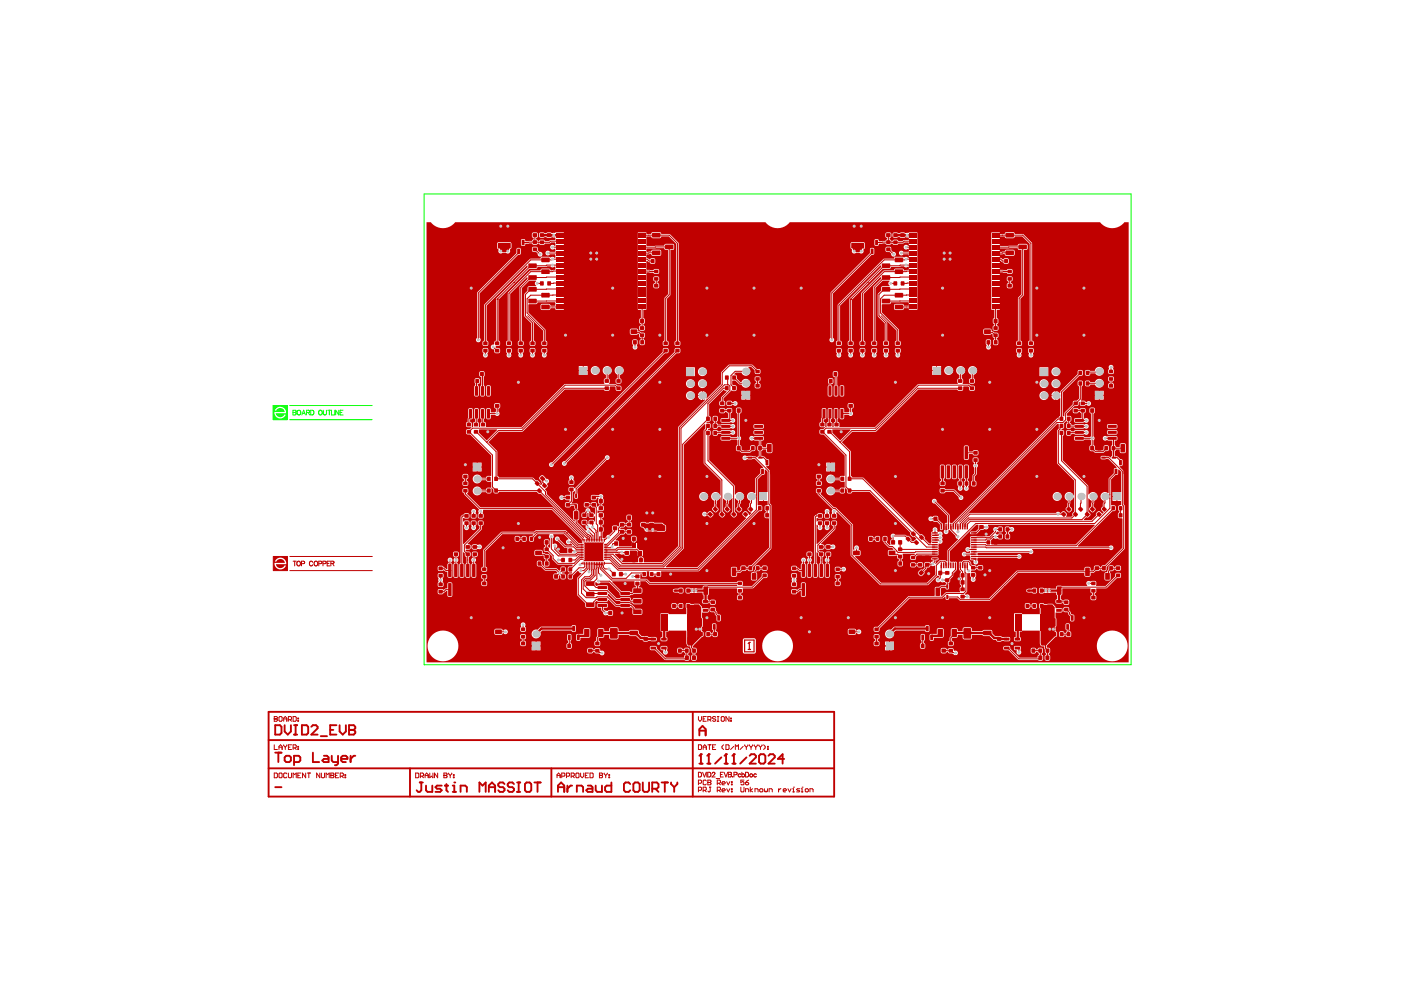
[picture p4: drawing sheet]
<svg xmlns="http://www.w3.org/2000/svg" width="297mm" height="210mm" viewBox="0 0 297 210" stroke-linecap="round" stroke-linejoin="round" font-family="sans-serif">
<path d="M57.9 86h3v3h-3zM58.5 86.6l-.3 .5h.4l.4-.5 .6-.1 .6 .4 .2 .4h-2.2l.3 1 .8 .4 .9-.3 .4-.5h-.3l-.5 .5h-.6l-.5-.3-.2-.5h2.2l-.3-.9-.8-.5-.7 .1z" fill="#0f0"/>
<g fill="none" stroke="#0f0" stroke-width=".21">
<path d="M89.9 41.1h149.9v99.8h-149.9zM57.9 86h3v3h-3zM61.4 89h17.5M61.4 86h17.5M62.1 87l.6 .1v.3l-.2 .1 .3 .1-.1 .3-.6 .1zM62.1 87.5h.4M63.1 87.1l.1-.1a.45 .45 0 0 1 .6 .5 .45 .45 0 0 1-.7 .3zM64 88l.4-1 .4 1M64.1 87.6h.5M65 87.5l.6-.1v-.3l-.6-.1v1M65.3 87.5l.4 .5M65.9 87h.3a.53 .53 0 0 1 .4 .5 .53 .53 0 0 1-.4 .5h-.3z"/>
<path d="M67.7 87.1v-.1a.45 .45 0 0 1 .6 .5 .45 .45 0 0 1-.6 .3zM68.6 87v.7l.2 .3 .4-.2v-.8M69.5 87h.7M69.8 87v1M70.3 87v1h.5M71 87v1M71.8 87v1l-.6-1v1M72.1 87.5h.4M72.7 87h-.6v1h.6"/>
</g>
<g fill="#c00000">
<path d="M176.5 91h3.8v.2l-2.2 2.2-1.6-1.6z"/>
<path d="M130.4 117.4l1-.1 .3 .3h.6l.2 .2h.7l.3-.2 .1-.9h1.3l.3 .3v.9h.4v.2l-.3 .2-.1 .9h-3.2l-1.6-1.6z"/>
<path d="M129.8 123.2h4.7v.9l.4 .2v.3l-.7 .1-.2 .9-.6-.2h-1.7l-1.9-2z"/>
<path d="M117.3 113.3h2.3l1 .9-.1 .2a.5 .5 0 0 0-.5 .7 .5 .5 0 0 0 .9 .1h.2l.3 .4-.1 .1h-1.3l-1.4-1.3a.51 .51 0 0 0-.4-.7 .51 .51 0 0 0-.6 .6 .51 .51 0 0 0 .7 .4l1.4 1.4 .5 .1 .1 .9-.1 .2h-1.4l-.9-.9v-.2a.5 .5 0 0 0 .2-.8 .5 .5 0 0 0-.8 0l-.1-.1v-1.1l.2-.4z"/>
<path d="M101.6 91h3.7l.1 .2-2.2 2.2-1.7-1.6z"/>
<path d="M123.7 115h4.4l-.2 .4v3.2l.2 .4h-4.4l.2-.4v-3.2z"/>
<path d="M124 115.1h3.4l.3 .4v3.3h-3.7z"/>
<path d="M136.1 109.5l1-1h3.8v1l-.5 .5h-4l-.3-.2z"/>
<path d="M136.1 111.2l.3-.2h4l.5 .5v1h-3.8l-1-1z"/>
<path d="M145.7 128.2h2.5l.5 .5v6.3l-1.8 1.8h-.9l-.3-.3z"/>
<path d="M220.6 128.2h2.5l.5 .5v6.3l-1.8 1.8h-.9l-.3-.3z"/>
<path d="M203.4 110.7l20.8-20.9 .3 .2v.6l-.4 .7 .1 7 3.5 3.6v3.1l-.1 .1a.94 .94 0 0 0-1.6-.5 .94 .94 0 0 0 .4 1.6l-.1 1.2-.4 .5 .1 .3 .7 .4 .2-.1 .4-.5-.5-.6 .1-1.2 .5-.4 .2-.3h.1v3l-.3 .4v.4l-.3 .3h-1l.1-.7-.7-.5-.6 .4-.5-.3-.5 .3h-18.3l-2.2 2.1zM223.2 105.3a.95 .95 0 0 0 1.9 0 .95 .95 0 0 0-1.9 0z"/>
<path d="M201.4 116.8l5.6-5.5h.4l.1 .8-.6 .6h-1.1a.32 .32 0 0 0-.1 .3 .32 .32 0 0 0 .2 .3h1.2l.8-1 .9-.1a.5 .5 0 0 0 .7-.1 .5 .5 0 0 0-.1-.7l.1-.1h22.5l.1 .1-4.1 4.1h-17.8l-.1-1 .6-.5 .3 .2h.4l.5 .2 .5-.1 .2-.3v-.7a.92 .92 0 0 0-1.2 0l-.2-.1a.39 .39 0 0 1 .2-.4 .39 .39 0 0 1 .5 .1l.6-.1 .1-.9-.3-.3-.9 .2a.51 .51 0 0 0-.7 .2 .51 .51 0 0 0 .1 .7l-1 1h-4l-.1 .2 .1 1.8-.2 .5a.5 .5 0 0 0-.8-.1 .5 .5 0 0 0 0 .8 .5 .5 0 0 0 .8-.1l.1 .1-.1 .3h-.7a.51 .51 0 0 0-.8-.1 .51 .51 0 0 0 0 .8 .51 .51 0 0 0 .8-.2l.7 .1 .2 .9 .6 .1a.53 .53 0 0 0 .1 .7 .53 .53 0 0 0 .7 0 .53 .53 0 0 0 0-.7l.1-.6h8.3a.51 .51 0 0 0 .8 .2 .51 .51 0 0 0 0-.8 .51 .51 0 0 0-.8 .1h-8.3l-.1-.3 .1-.2 10.9 .1a.51 .51 0 0 0 .8 0 .51 .51 0 0 0-.2-.8v-.1h16.3a.51 .51 0 0 0 .8 .1 .51 .51 0 0 0 0-.7 .51 .51 0 0 0-.8 .1h-6.6v-.2l7.4-7.3 .4-.1 .2-.1v-1l-.9-.1v-5.5l.9-.9 .5-.1 .1-1 .1-.1 .5 .5v4.3h-.8v1.9h.8v.8l-.6 .3v.7l.2 .4v.2l-.3 .3v.6l.2 .3 .8 .2v6.1l-3.8 3.8h-.5l-.2 .3h-.3l-.2-.3h-.8l-.2 .2-.1 .6-.2 .3h-.5v-.6l-.2-.2h-.7l-.4 .2v.6h-14.3l-5.9 5.9h-4.1v-.5l-.2-.3h-.8v-.2l.5-.6v-3.8l.6 .1v.5l.2 .5a.51 .51 0 0 0 .1 .7 .51 .51 0 0 0 .7 0 .51 .51 0 0 0 0-.7 .82 .82 0 0 0-.1-1.3l-.6 .1-.1-.4 .8-.1 .2-.3h.3l.2 .3h.8l.3-.3-.2-.7-.7-.1-.4 .3h-.3l-.2-.3h-.6l-.3-.6-.5-.5-1 .1-.5 .4-.4-.1-.1 .2v1.1l.1 .4 .3 .4-.2 .4v.6l.3 .4v.2l-.3 .4v.7l.3 .2v.3l-.2 .1-.1 .3v.8h-2.9l-1 .7-.1-1.5 .1-.2 .9 .1a.39 .39 0 0 0 .3 .3 .39 .39 0 0 0 .4-.3l-.1-1.1 .3-.3 .1-.5 .6-.7 .1-.5 .6-.7 .1-.5-.1-1.2h-1l-.4-.2zM235.9 104.3v.9h.8v-.9zM235.9 105.3v.9h.8v-.9zM213.1 111.7l-.1 .8 .3 .4v.2l-.2 .2-.1 .7 .3 .3h.6l.2-.2v-.8l-.2-.2a.49 .49 0 0 1 .7-.4 .51 .51 0 0 0 .4-.7 .51 .51 0 0 0-.8-.2l-.4-.2z"/>
<path d="M90.4 47.1h.9a3.3 3.3 0 0 0 5.2 0h65.8a3.3 3.3 0 0 0 5.1 0h65.8a3.3 3.3 0 0 0 5.2 0h.9v93.3h-148.9zM110.5 50.8l-.1 1.1 .2 .2h.6l.2-.4 .8-.1h.6l.4 .3h.6a.37 .37 0 0 1 .4-.3 .37 .37 0 0 1 .3 .3h.7l.3-.3h1l.4-.2h.7l.2 .8h-.2a.51 .51 0 0 0-.7-.2 .51 .51 0 0 0-.1 .7 .51 .51 0 0 0 .7 0l.3 .1v.6h-1.2a.51 .51 0 0 0-.8-.1 .51 .51 0 0 0 0 .7 .51 .51 0 0 0 .8-.1h1l.2 .8-.5-.2-.5 .1-.4-.2-1.6 .1 .1-.2a.5 .5 0 0 0 0-.6 .5 .5 0 0 0-.5-.3l-.4-.3-.1-.7-.2-.1-.8 .1-.1 .3 .1 .6 .8 .1 .3 .4 .2 .5h.5l-.1 .5-2.3 .1-9.6 9.7v7.6l-.4 .3v.5l.2 .3 .7 .1 .3-.3v-.5l-.1-.3-.2-.1v-7.4l8.5-8.5h.2v.3l-6.7 6.7v8.9l-.4 .3-.1 .6a.51 .51 0 0 0-.6 .5 .51 .51 0 0 0 .6 .5l.1 .6 .2 .2h.8l.2-.2-.1-.8-.8-.2 .1-.3 .6-.1 .2-.3v-.5l-.3-.3v-8.7l6.5-6.5h1.5l.3-.4 2.7-.1 .6 .2 .5-.1v.6l-.7 .1h-.4l-.1-.3-.2-.1h-1.4l-.3 .1-.1 .3-2.2 .1-4.7 4.7v10.1l-.3 .1-.1 .3v.5l.2 .2h.8l.2-.3v-.5l-.3-.3v-9.9l3.5-3.5h.2v.3l-1.7 1.8v11.3l-.4 .3v.5l.2 .3h.8l.2-.2v-.5l-.1-.3-.2-.1v-11.2l1.5-1.5h1.4l.1 .1a.5 .5 0 0 0-.3 .5 .5 .5 0 0 0 .3 .4l-.1 .2-1.6 .1-.1 .8-.7 .7v4.7l1.5 1.6v3.6l-.4 .3 .1 .8h.9l.2-.2v-.5l-.1-.3-.2-.1-.1-3.8-1.4-1.5h.2l3.3 3.2v2.1l-.4 .3v.5l.2 .3 .7 .1 .3-.3v-.5l-.1-.3-.2-.1-.1-2.3-3.6-3.7v-1.6l1.7-.1 .3-.4h3.6l.2 .7h-1l-.4-.4-1.6 .1-.2 .3v.7l.4 .2h1.4l.2-.1 .1-.3h1.1v.4h1.8v-16.4h-1.8l-.7 .1-1-.1-.3 .2-1.3-.2-.2 .3v.6l.2 .2 1.3-.1 .2 .1 .7 .1 .3-.2h.6l.2 .1v.5h-1l-.4 .2h-.9l-.2-.3h-.8a.37 .37 0 0 1-.4 .3 .37 .37 0 0 1-.3-.3h-.1v-.3l.3-.3v-.6l-.1-.2-.2-.1h-.7l-.2 .2v.7l.4 .3v.3l-.4 .3-1.4 .1-.2-.5zM185.5 50.8l-.1 1.1 .2 .2h.5l.2-.4 .9-.1h.5l.4 .3h.6a.37 .37 0 0 1 .4-.3 .37 .37 0 0 1 .4 .3h.6l.4-.3h1l.3-.2h.8l.1 .8h-.2a.51 .51 0 0 0-.7-.2 .51 .51 0 0 0-.1 .7 .51 .51 0 0 0 .8 0l.2 .1v.6h-1.2a.51 .51 0 0 0-.7-.1 .51 .51 0 0 0 0 .7 .51 .51 0 0 0 .7-.1h1.1l.1 .8-.5-.2-.4 .1-.5-.2-1.5 .1v-.2a.5 .5 0 0 0 .1-.6 .5 .5 0 0 0-.6-.3l-.3-.3-.1-.7-.3-.1-.8 .1-.1 .3 .1 .6 .8 .1 .4 .4 .2 .5h.5l-.2 .5-2.2 .1-9.7 9.7v7.6l-.3 .3v.8h1l.2-.3v-.5l-.4-.3v-7.4l8.6-8.5h.1v.3l-6.7 6.7v8.9l-.3 .3-.1 .5 .3 .3h.8l.1-.2 .1-.5-.1-.3-.3-.1v-8.7l6.6-6.5h1.5l.2-.4 2.8-.1a.73 .73 0 0 0 1 0v.7l-.7 .1h-.3l-.2-.3-.2-.1h-1.4l-.3 .1-.1 .3-2.1 .1-4.8 4.7v10.1l-.3 .1-.1 .3 .1 .5 .2 .2h.7l.3-.3-.1-.5-.3-.3v-9.9l3.6-3.5h.1v.3l-1.7 1.8v11.3l-.3 .3-.1 .5 .3 .3h.7l.2-.2 .1-.5-.1-.3-.3-.1v-11.2l1.6-1.5h1.4v.1a.5 .5 0 0 0-.3 .5 .5 .5 0 0 0 .3 .4v.2l-1.7 .1-.1 .8-.7 .7v4.7l1.5 1.6v3.6l-.3 .3v.8h.9l.2-.2 .1-.5-.1-.3-.3-.1v-3.8l-1.4-1.5h.2l3.2 3.2v2.1l-.3 .3-.1 .5 .3 .3 .6 .1 .3-.3 .1-.5-.1-.3-.3-.1v-2.3l-3.6-3.7v-1.6l1.7-.1 .2-.4h3.7l.1 .7h-1l-.4-.4-1.5 .1-.3 .3 .1 .7 .3 .2h1.4l.2-.1 .2-.3h1v.4h1.8v-16.4h-1.8l-.6 .1-1-.1-.3 .2-1.3-.2-.3 .3 .1 .6 .2 .2 1.3-.1 .1 .1 .7 .1 .3-.2h.6l.2 .1v.5h-1l-.4 .2h-.8l-.3-.3h-.7a.37 .37 0 0 1-.4 .3 .37 .37 0 0 1-.4-.3h-.1v-.3l.4-.3v-.6l-.1-.2-.3-.1h-.7l-.2 .2v.7l.4 .3v.3l-.4 .3-1.4 .1-.2-.5zM135.2 49.3v16.4h.7v1.7l-.4 .4 .1 .7 .3 .2v.3l-.3 .1-.1 .3v.5l.4 .2h.6l.3-.3-.1-.6-.3-.2v-.3l.3-.4v-.6l-.3-.3v-1.7h.6v-8l1.5 .1 .4 .3h.6l.3-.3-.1-.6-.2-.1h-.8l-.2 .2-1.5-.2v-1.8h.2l.3 .3h.3l.2 .3h.7l.2-.2-.1-.9-.6-.1-.4 .3a.84 .84 0 0 1-.8-1.1h1.1l.2 .3 1.5 .1 .4-.4v-.7l-.2-.2-1.6-.1-.2 .2-.1 .2-1 .1-.1-.7 3.8-.1 .2 .4h.6v9.4l-.7 .8v9l-.3 .1-.1 .3 .1 .7h.9l.2-.2 .1-.5-.2-.3-.2-.1v-8.8l.7-.9v-9.5l.7-.1 .1-.8-.2-.4h-1.5l-.3 .1-.1 .3-3.7 .1-.1-2.1h1.1l.1 .3 .2 .1h1.4l.3-.1 .1-.3h1.6l1.6 1.6v20.5l-.4 .3v.5l.2 .3h.8l.2-.2 .1-.5-.2-.3-.2-.1v-20.7l-1.9-1.9h-1.8l-.1-.3-.3-.1h-1.4l-.2 .1-.1 .3h-.6h-.5v-.3zM210.2 49.3v16.4h.6v1.7l-.3 .4v.7l.3 .2v.3l-.2 .1-.1 .3v.5l.3 .2h.7l.2-.3v-.6l-.4-.2v-.3l.4-.4-.1-.6-.3-.3v-1.7h.7v-8l1.5 .1 .3 .3h.7l.2-.3v-.6l-.2-.1h-.8l-.2 .2-1.5-.2v-1.8h.1l.4 .3h.2l.3 .3h.7l.1-.2v-.9l-.7-.1-.3 .3a.84 .84 0 0 1-.8-1.1h1l.2 .3 1.6 .1 .3-.4v-.7l-.2-.2-1.5-.1-.3 .2-.1 .2-.9 .1-.1-.7 3.8-.1 .2 .4h.6v9.4l-.8 .8v9l-.2 .1-.1 .3 .1 .7h.9l.2-.2v-.5l-.1-.3-.3-.1v-8.8l.8-.9v-9.5l.7-.1 .1-.8-.2-.4h-1.6l-.2 .1-.1 .3-3.7 .1-.1-2.1h1l.1 .3 .3 .1h1.4l.2-.1 .1-.3h1.6l1.6 1.6v20.5l-.3 .3v.5l.2 .3h.8l.2-.2v-.5l-.1-.3-.3-.1v-20.7l-1.9-1.9h-1.8l-.1-.3-.2-.1h-1.4l-.3 .1-.1 .3h-.5h-.5v-.3zM105.5 51.4l-.1 1.1 .3 .4a.56 .56 0 0 0 .1 .7 .56 .56 0 0 0 .8 0h.7a.55 .55 0 0 0 .7 0 .55 .55 0 0 0 .1-.7l.3-.4v-.9l-.2-.3h-2.4zM180.4 51.4l-.1 1.1 .3 .4a.56 .56 0 0 0 .2 .7 .56 .56 0 0 0 .7 0h.7a.55 .55 0 0 0 .8 0 .55 .55 0 0 0 .1-.7l.3-.4v-.9l-.3-.3h-2.4zM138.6 58.7l-.1 .8 .4 .2v.3l-.4 .2v.7l.2 .2h.8l.2-.2 .1-.5-.1-.3-.3-.1v-.3l.3-.2v-.7l-.3-.2zM213.6 58.7l-.1 .8 .3 .2v.3l-.3 .2v.7l.2 .2h.8l.2-.2v-.5l-.1-.3-.3-.1v-.3l.4-.2v-.7l-.3-.2zM109.6 52.6l-.1 1.1-8.3 8.3v9.6a.51 .51 0 0 0-.2 .8 .51 .51 0 0 0 .8 0 .51 .51 0 0 0-.1-.8v-9.4l8.2-8.2 .4-.1 .1-1.2-.3-.1zM184.5 52.6l-.1 1.1-8.3 8.3v9.6a.51 .51 0 0 0-.1 .8 .51 .51 0 0 0 .7 0 .51 .51 0 0 0-.1-.8v-9.4l8.2-8.2 .5-.1v-1.2l-.2-.1zM133.6 69.8v1.1l1.3 .1 .5-.2 .2 .8a.31 .31 0 0 1 .3 .3 .31 .31 0 0 1-.3 .3l.1 .9 .7 .1 .3-.2-.1-.9a.25 .25 0 0 1-.2-.3 .25 .25 0 0 1 .3-.2l.1-.7-.3-.3-.6-.1-.3-.2h-.3v-.4l-.2-.2zM208.6 69.8v1.1l1.3 .1 .5-.2 .2 .8a.31 .31 0 0 1 .2 .3 .31 .31 0 0 1-.2 .3v.9l.7 .1 .3-.2v-.9a.25 .25 0 0 1-.2-.3 .25 .25 0 0 1 .2-.2l.1-.7-.2-.3-.7-.1-.2-.2h-.4v-.4l-.2-.2zM134.2 72.1l-.1 .7 .1 .3a.68 .68 0 0 0 .5 1l.4-.4-.1-.4 .2-.5v-.6l-.4-.3zM209.1 72.1l-.1 .7 .2 .3a.68 .68 0 0 0 .5 1l.4-.4-.1-.4 .1-.5v-.6l-.3-.3zM114.9 73.9l-.1 .6 .2 .5a.51 .51 0 0 0 .1 .7 .51 .51 0 0 0 .6 0 .51 .51 0 0 0 .1-.7 .82 .82 0 0 0-.1-1.2zM112.4 73.9l-.1 .6 .2 .5a.51 .51 0 0 0 .1 .7 .51 .51 0 0 0 .6 0 .51 .51 0 0 0 .1-.7 .82 .82 0 0 0-.1-1.2zM109.9 73.9l-.1 .6 .2 .5a.51 .51 0 0 0 .1 .7 .51 .51 0 0 0 .6 0 .51 .51 0 0 0 .1-.7 .82 .82 0 0 0-.1-1.2zM107.4 73.9l-.1 .6 .2 .5a.51 .51 0 0 0 .1 .7 .51 .51 0 0 0 .7 0 .51 .51 0 0 0 0-.7 .82 .82 0 0 0-.1-1.2zM102.4 73.9l-.1 .6 .2 .5a.51 .51 0 0 0 .1 .7 .51 .51 0 0 0 .7 0 .51 .51 0 0 0 0-.7 .82 .82 0 0 0-.1-1.2zM218.1 73.9l-.1 .6 .2 .5a.51 .51 0 0 0 0 .7 .51 .51 0 0 0 .7 0 .51 .51 0 0 0 .1-.7 .82 .82 0 0 0-.2-1.2zM215.6 73.9l-.1 .6 .2 .5a.51 .51 0 0 0 0 .7 .51 .51 0 0 0 .7 0 .51 .51 0 0 0 .1-.7 .82 .82 0 0 0-.2-1.2zM189.8 73.9l-.1 .6 .2 .5a.51 .51 0 0 0 .1 .7 .51 .51 0 0 0 .7 0 .51 .51 0 0 0 .1-.7 .82 .82 0 0 0-.2-1.2zM187.3 73.9l-.1 .6 .2 .5a.51 .51 0 0 0 .1 .7 .51 .51 0 0 0 .7 0 .51 .51 0 0 0 .1-.7 .82 .82 0 0 0-.2-1.2zM184.8 73.9l-.1 .6 .2 .5a.51 .51 0 0 0 .1 .7 .51 .51 0 0 0 .7 0 .51 .51 0 0 0 .1-.7 .82 .82 0 0 0-.2-1.2zM182.3 73.9l-.1 .6 .2 .5a.51 .51 0 0 0 .1 .7 .51 .51 0 0 0 .7 0 .51 .51 0 0 0 .1-.7 .82 .82 0 0 0-.2-1.2zM179.8 73.9l-.1 .6 .2 .5a.51 .51 0 0 0 .1 .7 .51 .51 0 0 0 .7 0 .51 .51 0 0 0 .1-.7 .82 .82 0 0 0-.2-1.2zM177.3 73.9l-.1 .6 .3 .5a.51 .51 0 0 0 0 .7 .51 .51 0 0 0 .7 0 .51 .51 0 0 0 .1-.7 .82 .82 0 0 0-.2-1.2zM198.7 77.6v.9h.8v-.9zM197.7 77.6v.9h.8v-.9zM123.7 77.6v.9h.9v-.9zM122.7 77.6v.9h.9v-.9zM230.1 78.5l-.1 .8 .2 .4h.7l.3-.6h1a.94 .94 0 0 0 1.5 .3 .94 .94 0 0 0-.2-1.5 .94 .94 0 0 0-1.4 .7h-1l-.3-.2zM235.1 77.6v.6a.76 .76 0 0 0 .2 1.1h.7a.85 .85 0 0 0 0-1.1 .51 .51 0 0 0-.1-.8 .51 .51 0 0 0-.8 .2zM200.2 78.6a.95 .95 0 0 0 1.9 0 .95 .95 0 0 0-1.9 0zM198.7 78.6v.9h.8v-.9zM197.7 78.6v.9h.8v-.9zM125.2 78.6a.95 .95 0 0 0 1.9 0 .95 .95 0 0 0-1.9 0zM123.7 78.6v.9h.9v-.9zM122.7 78.6v.9h.9v-.9zM173.1 103.6l-.1 .8 3.5 3.6-.1 .3 .1 .4a.82 .82 0 0 0 .1 1.2h.7a.87 .87 0 0 0 0-1.1l.2-.2 2.9 2.8v6.4l6.2 6.3h10l2.1-2h.4v.3l-.3 .1a.53 .53 0 0 0-.3 .8 .53 .53 0 0 0 .9 0l.5 .2a.36 .36 0 0 1 .5 0 .36 .36 0 0 1 .1 .4v.2h-1l-.4 .3-.8 .1-.2 1.9h-5.5l-6.5 6.5-.8 .1v.7l.3 .3 .8-.1 .1-.7 6.4-6.3h6.9l.5-.4h.2v.5a.39 .39 0 0 0 .4 .2 .39 .39 0 0 0 .3-.4h1.8l.6 .6h6.3l5.9-5.9h14.1l.1 .7 .9 .1 .3-.2v-.6h.7l.4-.4 .7-.1 .2-.3h.3l.2 .4 .8-.1 .1-.8 3.9-4v-8.9l-.3-.4v-7l-.8-.9 .6-.4v-1l-.1-.2-.4-.1-.6-.5-.6-.1v-1.1l.3-.3h.8v.6l.2 .2h.9l.2-.4v-1.4l-.2-.3-1 .1-.1 .7h-.8l-.3-.4v-1l.6-.2-.1-.6h-2.1a.5 .5 0 0 0-.7 0 .5 .5 0 0 0-.1 .7 .5 .5 0 0 0 .7 0l1.2 .1v1l-.3 .4v.6l.3 .2v1.1l-.4 .3-.3-.2-1.6-.1a.41 .41 0 0 0-.2 .4 .41 .41 0 0 0 .3 .3l1.4-.1 1.8 1.8-.1 .1-.5 .1v1l-1.1 1.1v3.1l-.2 .1a.94 .94 0 0 0-1.5 .2 .94 .94 0 0 0 .6 1.4l-.2 1.2-.4 .5 .5 .7-.1 .3-.7-.5h-.3l-.4 .5v.4l-1 1h-1.5l-.1-.2 .5-.5 .4 .1 .5-.6-.5-.6v-2.8h.2l.6 .5-.2 1.2-.4 .5 .5 .6 .2 .1 .6-.3 .1-.3-.5-.6 .2-1.2a.94 .94 0 0 0 .5-1.6 .94 .94 0 0 0-1.6 .3l-.2-.1v-1.9l-5.4-5.3v-5.2l.3-.2v-.7l-.1-.2-.5-.3 .6-.3-.1-.9 .5-.5 .3 .1v.3l-.3 .3 .1 .7 .1 .2h.7l.2-.3h.6l.3 .3 1.8-.1a.63 .63 0 0 0 1-.5l-.4-.4-.4 .1-2-.1-.2 .2h-.6l-.4-.4v-.3l.3-.2v-.8l-.2-.2-.7-.1v-.4l1.6-1.6 .8-.1 .2-.8 .2 .1v.6l.2 .2h.8l.2-.3h.2a.51 .51 0 0 0 .7 .1 .51 .51 0 0 0 .1-.7 .51 .51 0 0 0-.8 .1h-.2l-.2-.3h-.7l-.1-.2 .1-.2v-2.7l.3-.2v-.7l-.2-.3h-.7l-.2 .2v.7l.3 .3v2.6l-.5 .5-.7 .1-.2 .6-1.7 1.8v.8l-.4-.1v-5l3.5-3.5 .7-.1 .1-.3-.1-.8h-.8l-.2 .2v.6l-3.6 3.6-.1 .4-.9-.4v1.9l.9-.4v3.8l-.3 .4-.3 .1-22.3 22.1h-.6v-1.7l-2.7-2.7a.51 .51 0 0 0-.5-.7 .51 .51 0 0 0-.5 .6 .51 .51 0 0 0 .6 .4l2.6 2.7v1.4l-.5 .2v1.2a.52 .52 0 0 0-.2 .7 .52 .52 0 0 0 .6 .3 .52 .52 0 0 0 .3-.7l.4-.1 1.2 1.2 .1 .4 .4 .4-2.2 2.2v2.4l-.2 .1-.4-.4-1 .1-.9 .8-.1-.1 .2-.7h.3a.31 .31 0 0 0 .2-.3 .31 .31 0 0 0-.2-.3h-1.2a.32 .32 0 0 0-.1 .3 .32 .32 0 0 0 .2 .3l.2 .1-.6 .4-1-.2a.8 .8 0 0 0-.3 1.3l-.4 .4h-.5l-.5 .5v.3l.5 .5h.3l.5-.4v-.5l.6-.6 .1-.3h.4l.2-.4 .5 .1h.6v1.8l-1.8 1.8h-9.7l-5.5-5.6v-.1h.9l.2-.2v-.9l-.4-.4a.51 .51 0 0 0-.4-.8 .51 .51 0 0 0-.4 .8l-.1 .2-.2-.1-.1-5.3-3.5-3.5-.5-.1-2.8-2.9 .2-.5-.1-.6zM148 78.8a.95 .95 0 0 0 1.9 0 .95 .95 0 0 0-1.9 0zM145.4 77.9v1.8h1.9v-1.8zM222.9 78.8a.95 .95 0 0 0 1.9 0 .95 .95 0 0 0-1.9 0zM220.4 77.9v1.8h1.9v-1.8zM230.1 80.8l-.1 .8 .2 .3h.7l.3-.4h1a.94 .94 0 0 0 1.4 .5 .94 .94 0 0 0 0-1.5 .94 .94 0 0 0-1.4 .5h-1.1l-.3-.3zM205.6 77.8a.94 .94 0 0 0 .3 1.6v.8l-.3 .1-.1 .3v.5l.3 .3 .7-.1 .2-.2v-.7l-.3-.2v-.7a.94 .94 0 0 0 .7-1.3 .94 .94 0 0 0-1.5-.4zM130.7 77.8a.94 .94 0 0 0 .2 1.6v.8l-.3 .1-.1 .3v.5l.4 .3 .6-.1 .2-.2v-.7l-.2-.2v-.7a.94 .94 0 0 0 .6-1.3 .94 .94 0 0 0-1.4-.4zM148 81.3a.95 .95 0 0 0 1.9 0 .95 .95 0 0 0-1.9 0zM145.4 81.3a.95 .95 0 0 0 1.9 0 .95 .95 0 0 0-1.9 0zM222.9 81.3a.95 .95 0 0 0 1.9 0 .95 .95 0 0 0-1.9 0zM220.4 81.3a.95 .95 0 0 0 1.9 0 .95 .95 0 0 0-1.9 0zM235 79.9v.8l.3 .2v.3l-.3 .2v.7l.3 .2h.7l.2-.2v-.5l-.1-.3-.3-.1v-.3l.4-.2v-.7l-.4-.2zM160.1 79.9l-.1 .8 .4 .2v.3l-.4 .2v.7l.4 .2h.6l.2-.2v-.5l-.1-.3-.2-.1v-.3l.3-.2v-.7l-.3-.2zM174.3 86.6l-.2 2.9-.3 .2-.1 .5 .3 .4 .9-.1-.3 .5-.8 .1v.8l.2 .2h.6l4.5 4.5v4.3h-.9l-.2 .4h-1a.94 .94 0 0 0-1.4-.5 .94 .94 0 0 0 0 1.5 .94 .94 0 0 0 1.4-.5h1l.2 .3 .9 .1v1.1l-.9 .1-.2 .4h-1a.94 .94 0 0 0-1.4-.5 .94 .94 0 0 0 0 1.6 .94 .94 0 0 0 1.4-.6h1l.2 .3h.7l.3-.3-.1-.8 .5 .3v.6l.3 .2h.6l.2-.3h3.6l8.7 8.6 .1 .5 .4 .5 .4-.1 .4 .5-.6 .4h-.3l-.2-.2v-.3l-.5-.6-.4 .1-.4-.3h-2.1a.51 .51 0 0 0-.8-.1 .51 .51 0 0 0 .1 .8v.3l-.3 .2v1l-.8-.6 .2-1-.2-.3h-.8l-.1 1 1.2 1.3 .8 .1 .3 .3v.2l-1.1 .1v1l.3 .2 1.6-.1 .1 .5 .3 .3v.3l-.3 .2v.6l.1 .3 .3 .1h.5l.2-.2v-.8l-.3-.2v-.3l.4-.4-.1-.8h2.5v.3h-.7l-.2 .2v.6l.3 .2 .8-.1 .1-.6 .3-.3 4.3 .1 .2-.2v-1.8a.38 .38 0 0 1 0-.4 .38 .38 0 0 1 .4-.1l.4-.4-.2-.5 .2-.3-.2-.5 .2-.1a.57 .57 0 0 0-.2-.7 .57 .57 0 0 0-.7 0l-.2-.3a.5 .5 0 0 0-.5-.7 .5 .5 0 0 0-.4 .7l-.3 .4v2.2l-.5 .1-1-1v-.4l-.4-.4-.5-.1-12-12h-2.4l-.3-.4v-5.2l-1.9-1.9 2.2-2.3h5.1l8.9-8.9h8.3l.2 .3h.6l.4-.2 .1-.8h1l.4 1 .9-.1 .1-.7-.2-.3h-.7l-.4-.4h-1.3l.1-.8-.3-.4 .1-.8a.94 .94 0 0 0 .4-1.4 .94 .94 0 0 0-1.5 0 .94 .94 0 0 0 .5 1.5v.7l-.3 .1-.1 .3 .1 .8h-8.4l-9.2 9.1h-7.5v-.8l-.4-.2v-.6l.1-.3v-1.8l-.3-.3h-.4l-.2 .2v1.9l.2 .3v.6l-.2 .2v.7l-.3 .1v-.8l-.3-.2v-.6l.2-.3v-1.8l-.1-.3h-.5l-.3 .3v1.8l.2 .3v.6l-.4 .2v.7l-.3 .1v-.8l-.4-.2v-.6l.6-.2v-1.9l-.2-.3zM99.4 86.6l-.2 2.9-.4 .2v.5l.2 .4 1-.1-.4 .5-.7 .1-.1 .8 .2 .2h.7l4.5 4.5v4.3h-.9l-.2 .4h-1a.94 .94 0 0 0-1.5-.5 .94 .94 0 0 0 0 1.5 .94 .94 0 0 0 1.5-.5h1l.2 .3 .9 .1v1.1l-.9 .1-.2 .4h-1a.94 .94 0 0 0-1.5-.5 .94 .94 0 0 0 0 1.6 .94 .94 0 0 0 1.5-.6h1l.2 .3h.7l.2-.3v-.8l.4 .3v.6l.4 .2h.5l.2-.3h8.1l.5 .4h.3l9.2 9.2v.2l-6.6-6.5h-15.3l-2.9-2.9 .3-.5-.1-.6-.9-.1-.3 .4 .1 .6 .3 .1 .1 .3 3.1 3.1-.2 .3 .1 .4-.2 .5v.5l.2 .2h.8a.92 .92 0 0 0 0-1.2l.2-.6h14.5l6.4 6.4 .1 .6-.8 .1-2.9-2.8h-6.1l-.4 .3-7 .1-3.9 3.8v3.6l-.3 .1-.1 .2 .1 .5 .2 .2h.8l.2-.3v-.5l-.4-.2v-3.4l3.6-3.5h6.5l.1 .1-.2 .2-.5 .1-.2 .1v.9l.3 .2 .6-.1 .1-.8 .8-.7h2.5l-.1 .5 .2 .4v1.9l-.4-.2v-.3l.3-.2v-.8l-.2-.2h-.8l-.2 .2v.7l.3 .3v.3l-.3 .2v.7l.2 .2h.7l.8 .9 .1 .7 1.1 1.1h3.2l.1 .1-.3 .3h-.6l-.2 .2 .1 .9 .8 .1v.2l-.1 .1h-.6l-.2 .2v.8l.2 .2 .8-.1 .1-.7 1-1 .4 .4 .3 .1 .1 .1-1 1.1v3.4l1.8 1.8 .1 .9h1.8l.2-.3-.1-.8 .3-.3 .5 .2h1.7l.5-.4 1.4 1.4h.9l.3 .2 2.1-.1 .3 .4v.9l.2 .3h1.8l.1-.9-.2-.3h-1.3l-.7-.9-.6-.3h-1.7l-.3 .2h-.7l-1.8-2 .2-.2 1.4 1.4 .9 .1 .3 .2h1.7l.7 .1 .1 .3 .2 .1 1.7-.1v-1.1l-1.7-.1-.2 .1-.1 .3h-.3l-.1-.4-.3-.2h-1.7l-.3 .3h-.7l-1.9-1.9v-.8l-1.9-.1-.5 .1-.2-.2 .1-.6a.63 .63 0 0 0 1 .1h1.8l2.3 2.2v.4l.3 .2h1.7l1-.4 1.7-.1 .1-1-.2-.2h-.6v-.3l.3-.2 .1-.9h1.1l.8 .7h18.6v.3h-7l-.3 .2v.4h-2.5l-.8-.2-.3 .2v.8l.2 .2h.5l.4-.2h2.5v.5l.2 .2v.8l-.3 .1v.7l1.1 .1 .5-.1 .2 .3 .7 .1 .3-.3-.1-.8-.7-.1-.6 .3-.3-.3v-.8l.3-.4v-1.2h5.9l.1 .9 .3 .2v.3l-.3 .3v.6l.2 .2 .6 .1 .3-.1 .1-.3v-.5l-.4-.3v-.3l.4-.2v-.9h2.2l2.2-2.1 .7-.1 .1-.3-.1-.7h-.9l-.2 .2v.5l-2 2h-2v-.8l-.4-.2h-.6l-.2 .2h-18.5l-.7-.7h-1.3l-.1-.1 .1-.9h.3v.4l.2 .2 .7-.1 .2-1.1h.4l.1 1 .2 .2h.6l.2-.3h.3l.3 .3 .5 .1 .4-.3v-1h8l12.7-12.7 .5-.1 .2-.1-.1-1-.9-.1v-5.5l1-.9 .4-.1 .1-1 .2-.1 .5 .5v4.3h-.9v1v.9h.9l-.1 .9-.4 .1-.2 .1v.7l.3 .4v.2l-.3 .3v.6l.2 .3 .7 .2v6.1l-3.7 3.8h-.5l-.3 .3h-.2l-.3-.3h-.8l-.2 .2v.6l-.3 .3h-.4v-.6l-.2-.2-1 .1v1.9l1 .1 .2-.2v-.6h.6l.4-.4 .7-.1 .3-.3h.2l.3 .4 .8-.1 .1-.8 3.8-3.8 .1-9.2-.3-.4v-6.9l-.9-.9 .7-.4v-1l-.1-.2-.4-.1-.6-.5-.6-.1v-1.1l.3-.3h.8l.1 .7 1 .1 .2-.4v-1.4l-.2-.3h-.9l-.2 .2v.6h-.8l-.3-.4v-1l.6-.2-.1-.6h-2.2a.5 .5 0 0 0-.7 0 .5 .5 0 0 0 0 .7 .5 .5 0 0 0 .7 0l1.2 .1v1l-.3 .4v.6l.3 .2v1.1l-.4 .3-.4-.2-.7-.1-1.1 .1-.1-.1a.51 .51 0 0 0-.7 .1 .51 .51 0 0 0 .1 .7 .51 .51 0 0 0 .8-.1l1.6-.1 1.8 1.8-.1 .1-.4 .1-.1 1-1.1 1.1v3.1h-.2a.94 .94 0 0 0-1.4 .3 .94 .94 0 0 0 .6 1.4l-.2 1.2-.4 .5 .8 .9-.4 .4-.7-.8h-.3l-.4 .4-.1 .3 .8 .8-10.4 10.4h-6.6l-.1-.2 3.9-3.9v-21.9l4.4-4.4 .2 .1-.1 .9-.3 .4v7l3.6 3.6v3.1l-.2 .1v-.2a.94 .94 0 0 0-1.6-.3 .94 .94 0 0 0 .5 1.6l-.1 1.2-.4 .5 .1 .3 .6 .4 .3-.1 .4-.5-.5-.6 .1-1.2 .5-.4 .1-.3h.2v3l-.4 .5 .5 .6 .4 .1 .5-.6-.5-.6v-2.7a.66 .66 0 0 1 .6 1v.6l-.4 .4v.3l.6 .5h.2l.6-.6-.5-.6 .1-1.2 .8-.6v2.9l-.4 .5 .1 .3 .6 .4 .6-.4 .1-.2-.5-.6v-2.8h.1l.6 .5-.1 1.2-.4 .5 .6 .7h.2l.5-.5v-.2l-.4-.5 .3-1.3a.94 .94 0 0 0 .3-1.5 .94 .94 0 0 0-1.6 .3l-.1-.1-.1-1.9-5.3-5.3v-5.2l.2-.2 .1-.7-.1-.2-.5-.3 .5-.3 .1-.7-.3-.3h-.6v-.2l.6-.1 .3-.4-.1-.6-.3-.2v-2.5l3.1-3 .7 .4-1.2 1.2v.7l-.4 .2v.5l.2 .4h.8l.2-.2v-.6l-.1-.2-.2-.1v-.5l1.6-1.7 .8 .1 .4-.2v-.8l-1-.4v-.7l.7-.1 .9 .8h.4a.94 .94 0 0 0 1.5 .5 .94 .94 0 0 0 0-1.5 .94 .94 0 0 0-1.5 .5h-.2l-.8-.7v-.6l-.5-.4 .3-.3 1.2 .1a.95 .95 0 0 0 1.5 .4 .95 .95 0 0 0 0-1.5v-.2h.6l.7 .7v.6l.2 .2h.7l.3-.2-.1-.8-.7-.1-.9-.9-5.1 .1-1.5 1.6v2.4l-3.1 3.1-.1-.1 .2-.4h-.9v.8l.4-.1 .1 .1-5.7 5.7v25.3l-3.5 3.4h-3.7l-.1-.9-.4-.2v-.2h.2v-1.2h-.7l-.5-.5v-1.1h-.5v-.2l.4-.4v-.7l-.3-.2h-.7l-.2 .2v.9l.3 .2v.2h-.1v.8h-2.8v-1.1l-.7-.3 1.1-1.2h.7l.2-.3h.3l.3 .3h.7l.2-.2v-.7l-.2-.2h-.8l-.2 .3h-.3l-.2-.3h-.7l-.1-.2 .2-.2h.6l.2-.3h.3l.3 .3 .8-.1 .1-.8-.4-.2v-.3l.4-.2v-.7l-.3-.4h-.7l-.2 .2v.9l.3 .2v.3l-.3 .3h-.3l-.2-.3h-.7l-.3 .2-.2 .7-.4-.2h-.7l-.2 .4 .1 .9-.7 .7-.4 .1-.5 .6h-.5l-.1-1.2 .3-.2v-.7l-.3-.4v-.2l.3-.2v-.7l-.3-.4v-.3l.3-.2v-.6l-.1-.3-.2-.1-1 .2v-.6l1 .2 .3-.3v-.7l-.3-.2v-.3l.3-.4-.2-1a.51 .51 0 0 0-.1-.7 .51 .51 0 0 0-.7 .2l-1.4-.1-.2 .1-.1 .3v.5l.3 .3 .7-.1 .2-.5 .4 .1-.1 .9 .3 .4v.3l-.3 .2-.3-.1v-.6l-.2-.2h-.8l-.2 .3h-.3l-.3-.3h-.7l-.2 .2v.7l.2 .2h.8l.2-.3h.3l.2 .3 .7 .1v1.3l-.4-.3h-.4l-.3-.3a.51 .51 0 0 0-.5-.7 .51 .51 0 0 0-.4 .7l-.3 .3h-.4l-.2 .2v.7l.2 .2 .9-.1 .2-.9h.2v.8l.2 .2h.8l.4-.4v1.2l-.4-.4h-.8l-.2 .2v.7l-.3-.1v-.6l-.2-.2h-.7l-.3 .2 .1 .8 .8 .3-.1 .3 .3 .6-.2 .1-1.8-1.8v-.4l.3-.1 .1-.2v-1.6l-.4-.2 .1-1.3-.2-.1h-1.1v-.2l.2-.3v-2l.3-.2h.2l-.1 1.5a.41 .41 0 0 0 .4 .2 .41 .41 0 0 0 .3-.3l-.1-1.8 6.2-6.2a.51 .51 0 0 0 .7-.4 .51 .51 0 0 0-.6-.6 .51 .51 0 0 0-.4 .7l-6.4 6.3-.5-.3-.8 .1-.1 .7 .1 .2 .3 .1v.6l-.9 .1-.2 .3h-.3a.51 .51 0 0 0-.8-.2 .51 .51 0 0 0 0 .8 .51 .51 0 0 0 .8-.1l1.3 .4-.2 .3-.7 .1-.1 .2 .1 .7 .8 .1 .3-.3h.8l.1 .9-.4 .2v1.6l.1 .2 .3 .1v.2l-.1 .1-5.9-5.9v-.5l-.3-.4 .5-.7-.2-.4 .3-.3a.52 .52 0 0 0 .2-.6 .52 .52 0 0 0-.6-.3l-.7-.7h-.4l-.4 .6 .5 .6v.3a.3 .3 0 0 1 .1 .3 .3 .3 0 0 1-.4 .2l.1-.4-.5-.5h-.4l-.8-.6h-7.2l-.3-.4v-5.2l-1.9-1.9 2.3-2.3h5.1l8.9-8.9h8.2l.2 .3h.7l.3-.2 .2-.8h.9l.4 1 1-.1 .1-.7-.3-.3h-.6l-.5-.4h-1.2l.1-.8-.3-.4v-.7a.94 .94 0 0 0 .5-1.5 .94 .94 0 0 0-1.5 0 .94 .94 0 0 0 .5 1.5v.7l-.4 .1-.1 .3 .1 .8h-8.4l-9.1 9.1h-7.5l-.1-.8-.4-.2v-.6l.2-.3v-1.8l-.3-.3h-.5l-.2 .2v1.9l.3 .3v.6l-.3 .2v.7l-.2 .1-.1-.8-.3-.2v-.6l.3-.3v-1.8l-.2-.3h-.4l-.4 .3v1.8l.2 .3v.6l-.4 .2v.7l-.2 .1-.1-.8-.3-.2v-.6l.5-.2v-1.9l-.1-.3zM158.2 82.9v.8h.9v-.8zM157.2 82.9v.8h.8v-.8zM233.1 82.9v.8h.9v-.8zM232.1 82.9v.8h.9v-.8zM149 82.9v.9h.9l-.4-.7zM148.3 83.1l-.3 .7h.8v-.9zM223.1 83.3l-.2 .5h.9v-.9zM103.2 81.8l-.1 2.1 .2 .1h.6l.1-.2v-1.9l-.3-.2zM101.7 78.8l-.1 .9 .5 .2-.3 3.9 .2 .2 .5 .1 .3-.3v-1.8l-.2-.3v-1.8l.1-.2 .1-.6-.3-.4zM100.7 80.3l-.1 .8 .2 .6-.3 .3v1.8l.2 .2 .5 .1 .3-.3v-1.8l-.2-.6 .4-.2 .1-.7-.3-.3zM178.1 81.8l-.1 2.1 .2 .1h.6l.2-.2v-1.9l-.3-.2zM176.7 78.8l-.1 .9 .4 .2-.2 3.9 .2 .2 .4 .1 .3-.3v-1.8l-.2-.3v-1.8l.2-.2v-.6l-.2-.4zM175.7 80.3l-.1 .8 .1 .6-.2 .3v1.8l.2 .2 .4 .1 .3-.3v-1.8l-.2-.6 .5-.2v-.7l-.2-.3zM158.2 83.9v.8h.9v-.8zM157.2 83.9v.8h.8v-.8zM233.1 83.9v.8h.9v-.8zM232.1 83.9v.8h.9v-.8zM148 84l.2 .5 .6 .3v-.8zM145.4 83.9a.95 .95 0 0 0 1.9 0 .95 .95 0 0 0-1.9 0zM222.9 84l.2 .5 .7 .3v-.8zM220.4 83.9a.95 .95 0 0 0 1.9 0 .95 .95 0 0 0-1.9 0zM154.1 85.1l-.1 .6 .2 .4h.8l.2-.3h.2a.51 .51 0 0 0 .8 .1 .51 .51 0 0 0 0-.7 .51 .51 0 0 0-.8 .1l-.5-.3zM227.6 86.6l-.2 .7 .3 .3h.8l.2-.3h.3l.3 .3v1.1h-1.4l-.2 .3 .1 .5h2a.56 .56 0 0 0 .8 .1 .56 .56 0 0 0 .1-.8 .56 .56 0 0 0-.8-.1l-.1-1.1 .3-.1 .1-.2-.1-.7-.8-.1-.3 .3h-.3l-.4-.3zM152.6 86.6l-.1 .7 .2 .3h.8l.2-.3h.3l.4 .3v1.1h-1.4l-.2 .3 .1 .5h2a.56 .56 0 0 0 .8 .1 .56 .56 0 0 0 0-.8 .56 .56 0 0 0-.8-.1v-1.1l.2-.1 .1-.2-.1-.7-.7-.1-.4 .3h-.3l-.3-.3zM103.2 86.6v2.2h.8v-.9h1a.5 .5 0 0 0 .8 .2 .5 .5 0 0 0-.1-.8v-.7l.2-.1 .2-.2-.1-.6-.2-.2h-.8l-.2 .2v.7l.4 .2v.7l-.2 .1h-1v-.8zM178.1 86.6v2.2h.8l.1-.9h.9a.51 .51 0 0 0 .8 .2 .51 .51 0 0 0-.1-.8v-.7l.3-.1 .1-.2v-.6l-.2-.2h-.9l-.2 .2v.7l.4 .2v.7l-.2 .1h-.9l-.1-.8zM159.8 90v.6l.1 .3h1.8l.3-.2v-.6l-.2-.2zM234.8 90l-.1 .6 .2 .3h1.7l.3-.2v-.6l-.2-.2zM151.2 88.3l-.1 .7 .3 .4v.3l-.3 .3 .1 .8 .8 .1 .2-.4h.6l.3 .4 1.8-.1a.63 .63 0 0 0 1-.5l-.4-.4-.5 .1-1.9-.1-.9 .1-.3-.3v-.3l.3-.2v-.8l-.4-.2zM159.8 91.3v.5l.1 .3h1.8l.3-.1v-.6l-.2-.2zM234.8 91.3l-.1 .5 .2 .3h1.7l.3-.1v-.6l-.2-.2zM226.1 91.3l-.1 .7 .2 .4h.7l.3-.4h.6l.2 .1h1.8a.53 .53 0 0 0 .8 .1 .53 .53 0 0 0 .1-.7 .53 .53 0 0 0-.7-.2l-2-.1-.3 .3h-.6l-.3-.3zM151.2 91.3l-.1 .7 .2 .4h.7l.2-.4h.6l.3 .1h1.8a.53 .53 0 0 0 .7 .1 .53 .53 0 0 0 .2-.7 .53 .53 0 0 0-.7-.2l-2-.1-.3 .3h-.6l-.4-.3zM231.1 86.5l-.1 .8 .3 .4v4.8l-.2 .2h-1.2l-.3-.2h-1.7l-.2 .2v.5l.3 .2h1.6l.3-.2h1.2l.2 .2v1l-.3 .4 .1 .8 .7 .1 .5 .3h1.7l.3-.4 .7-.1 .1-.2-.1-.8-.3-.1-.6 .1-.1 .8-.2 .2h-1.4l-.2-.2-.1-.7-.3-.2v-1l.3-.4-.3-.5v-4.8l.3-.2 .1-.7-.3-.4zM156.1 86.5l-.1 .8 .4 .4v4.8l-.2 .2h-1.2l-.3-.2h-1.7l-.2 .2v.5l.3 .2h1.6l.3-.2h1.2l.2 .2v1l-.4 .4 .1 .8 .8 .1 .4 .3h1.7l.4-.4 .7-.1 .1-.2-.1-.8-.3-.1-.7 .1-.1 .8-.2 .2h-1.4l-.2-.2v-.7l-.3-.2v-1l.2-.4-.2-.5v-4.8l.3-.2v-.7l-.2-.4zM204.5 94.5l-.1 2.7 .2 .3 .7-.1 .1-1.1h.8l.4 .3 .6-.1 .2-.2v-.6l-.2-.2-.6-.1-.4 .4h-.8l-.1-1.3zM143.1 73.9l-.1 .7-23.2 23.2a.51 .51 0 0 0-.7 .4 .51 .51 0 0 0 .6 .6 .51 .51 0 0 0 .4-.6l23.3-23.3 .7-.1 .2-.3-.2-.6-.2-.1zM140.6 73.9l-.1 .7-23.4 23.4a.51 .51 0 0 0-.7 .5 .51 .51 0 0 0 .5 .5 .51 .51 0 0 0 .5-.6l23.6-23.5 .6-.1 .2-.3-.2-.6-.2-.1zM101.2 98.1v.8h.9v-.8zM176.2 98.1v.8h.8v-.8zM100.2 98.1v.8h.9v-.8zM175.2 98.1v.8h.8v-.8zM101.2 99.1v.9h.9v-.9zM100.2 99.1v.9h.9v-.9zM176.2 99.1v.9h.8v-.9zM175.2 99.1v.9h.8v-.9zM201.9 98.6l-.1 2.8 .2 .2h.7l.2-.3-.1-2.6-.3-.2zM200.6 98.6v2.8l.2 .2h.6l.2-.3v-2.6l-.3-.2zM120.9 100.8l-.2 .4v.4a.82 .82 0 0 0 .2 1.2h.6a.92 .92 0 0 0 .1-1.2 .51 .51 0 0 0-.1-.7 .51 .51 0 0 0-.6-.1zM173.1 100.6l-.1 .6 .1 .3 .3 .1v.3l-.4 .3v.6l.3 .2h.7l.2-.2v-.5l-.1-.3-.2-.1v-.3l.3-.2v-.7l-.3-.2zM98.2 100.6l-.2 .6 .2 .3 .2 .1v.3l-.3 .3v.6l.3 .2h.7l.2-.2v-.5l-.1-.3-.3-.1v-.3l.4-.2v-.7l-.4-.2zM199.4 98.6l-.1 2.7 .3 .3v.3l-.4 .3v.5l.2 .3 .7 .1 .3-.1 .1-.3-.1-.5-.3-.3v-.3l.2-.3v-2.5l-.2-.3zM206.3 97.1l-.1 .8 .4 .2-.3 .5 .3 .6v1.2l-.4 .4v1.1l-.3 .2v.7l.2 .3h.6l.2-.1 .1-.2v-.7l-.3-.2v-.9l.4-.4v-1.4l.2-.4-.2-.7 .3-.2 .1-.6-.3-.3zM204.5 98.6l-.1 2.7 .2 .3v.3l-.3 .4 .2 .9a.51 .51 0 0 0 0 .7 .51 .51 0 0 0 .7 0 .51 .51 0 0 0 .1-.7l.2-.4v-.7l-.3-.2v-.3l.2-.3v-2.5l-.2-.3zM203.2 98.6l-.1 2.7 .2 .3v.3l-.3 .4v.6l.2 .2a.68 .68 0 0 0 .5 1l.4-.4-.1-.5 .1-.9-.3-.4v-.3l.3-.3v-2.5l-.2-.3zM160.9 104.3v.9h.9v-.9zM199.3 103.6l-.1 .6 .2 .4h.8l.3-.3h1.6l1.2 1.1a.51 .51 0 0 0 .4 .6 .51 .51 0 0 0 .5-.5 .51 .51 0 0 0-.6-.5l-1.3-1.2h-1.9l-.3-.3zM160.9 105.3v.9h.9v-.9zM148.2 105.3a.95 .95 0 0 0 1.9 0 .95 .95 0 0 0-1.9 0zM149 108.7a.51 .51 0 0 0 .1 .7 .51 .51 0 0 0 .7-.1l.8 .4 .3-.1 .4-.5-.1-.3-.7-.4-.5 .4-.5-.3zM196.9 109.7a.51 .51 0 0 0 .1 .7 .51 .51 0 0 0 .6 0l.5 .2h.6l.6 .6v1a.31 .31 0 0 0 .3 .2 .31 .31 0 0 0 .3-.2v-1.2l-1-.8v-.6a.95 .95 0 0 0-1.3 0l-.4-.1zM174.9 108.1l.1 .6a.82 .82 0 0 0 .1 1.2h.7a.92 .92 0 0 0 0-1.2 .51 .51 0 0 0-.1-.7 .51 .51 0 0 0-.8 .1zM172.7 109.4l-.1 10-.3 .3v2.5l.2 .3h.7l.2-.3v-2.5l-.3-.3v-2.3h.2l.2 .2v.5l.4 .3v1.3l-.3 .3v2.6l.2 .2h.6l.3-.3v-2.5l-.3-.3v-1.3l.3-.3v-.5l-.2-.3-.7-.1-.1-.3 .8-.1 .2-.3h.3l.4 .3 .9-.1a.51 .51 0 0 0 .8-.5 .51 .51 0 0 0-.8-.4l-.9-.1-.4 .3h-.3l-.1-.2-.5-.2 2.9-3 .1-.8 .3-.1 .1-.3-.1-.6-.3-.1-.8 .1-.1 .6 .1 .3 .3 .1v.5l-3.3 3.4-.2-.1v-4h.2l.2 .3a.51 .51 0 0 0 0 .7 .51 .51 0 0 0 .7 0 .51 .51 0 0 0 .1-.7 .82 .82 0 0 0-.2-1.2h-.6l-.4 .2v-.7l1.3-.1 .1-.6-.2-.4h-.8zM100 108.1v.6a.82 .82 0 0 0 .2 1.2h.6a.92 .92 0 0 0 0-1.2 .51 .51 0 0 0-.1-.7 .51 .51 0 0 0-.7 .1zM98 109.2l-.3 .4v9.8l-.3 .3v2.5l.2 .3h.6l.2-.3v-2.5l-.2-.3v-2.3h.1l.2 .2 .1 .5 .3 .3v1.3l-.2 .3v2.6l.2 .2h.6l.2-.3v-2.5l-.3-.3v-1.3l.4-.3v-.5l-.2-.3-.7-.1-.2-.3 .9-.1 .2-.3h.3l.3 .3 1-.1a.51 .51 0 0 0 .8-.5 .51 .51 0 0 0-.8-.4l-1-.1-.3 .3h-.3l-.1-.2-.6-.2 3-3 .1-.8 .2-.1 .1-.3-.1-.6-.2-.1-.8 .1-.1 .6 .1 .3 .3 .1v.5l-3.4 3.4-.1-.1v-4h.1l.2 .3a.51 .51 0 0 0 .1 .7 .51 .51 0 0 0 .7 0 .51 .51 0 0 0 0-.7 .82 .82 0 0 0-.1-1.2h-.7l-.3 .2v-.7l1.2-.1 .1-.2-.1-.7-.7-.1zM135.9 110.8l-.1 .8 .5 .2 .7 .9h3.8l.4-.2v-1l-.8-.7h-1.7l-.3-.1h-.7l-.1 .1h-.6l-.3-.1zM174.8 110.5l-.1 .6 .3 .5a.51 .51 0 0 0 0 .7 .51 .51 0 0 0 .7 0 .51 .51 0 0 0 .1-.7 .82 .82 0 0 0-.2-1.2zM99.9 110.5l-.1 .6 .2 .5a.51 .51 0 0 0 .1 .7 .51 .51 0 0 0 .7 0 .51 .51 0 0 0 0-.7 .82 .82 0 0 0-.1-1.2zM184.2 113.7l-.1 .8 .2 .3h.7l.2-.3h.3l.1 .3 .3 .1 .5-.1 .2-.1v-.7l-.2-.3h-.7l-.2 .3h-.3l-.1-.3-.3-.1zM109.2 113.7l-.1 .8 .2 .3h.7l.2-.3h.4l.1 .3 .2 .1 .5-.1 .2-.1 .1-.7-.3-.3h-.6l-.2 .3h-.4l-.1-.3-.2-.1zM193.1 119.3l-.1 .7 .2 .3h.8l.2-.3h.3l.2 .3h.6l.4-.2v-.7l-.2-.2h-.8l-.2 .3h-.3l-.3-.3zM113.4 116.7v1.1h1.9v.5l.4 .3v.3l-.3 .2 .1 .9-.2 .1-.3-.4-.1-.6-.3-.2h-.6l-.2 .2 .1 .9 .7 .1 .9 .9h2.3l.4 .4-.1 .2h-.6l-.2 .2v.8l.2 .2h.9l.2-.8h.2v.6l.2 .2 .8-.1 .1-.9-.7-.3 .7-.4-.1-.9-.2-.1-.7 .1-.1 .8h-.3l-.6-.5h-2.2l-.3-.4 .1-.1 .6 .1 .4-.2v-.8l-.3-.2v-.3l.3-.3v-.6l-.2-.2-1.2-.2-.1-.5-.2-.2zM167.8 120.1l-.1 .2 .1 .7 .8 .1 .5-.2 .3 .3h.4v1.1l.2 .2h.6l.2-.3v-2.5l-.2-.5a.51 .51 0 0 0 .2-.8 .51 .51 0 0 0-.8 0 .51 .51 0 0 0 .1 .8v.2l-.3 .3v1l-.8-.4-.2-.3zM92.9 120.1l-.1 .2 .1 .7 .8 .1 .4-.2 .3 .3h.5v1.1l.2 .2h.6l.2-.3v-2.5l-.2-.5a.51 .51 0 0 0 .1-.8 .51 .51 0 0 0-.8 0 .51 .51 0 0 0 .1 .8v.2l-.2 .3v1l-.9-.4-.2-.3zM235.1 120l-.3 1.3-.4 .1-.2 .1v1.2l.2 .4h.7l.3-.2 .1-1.2-.2-.3 .1-.3h.5l.2-.4h.4l.3 .3h.7l.2-.2v-.7l-.2-.2h-.8l-.3 .3h-.3l-.3-.3zM160.2 120l-.4 1.3-.4 .1-.2 .1v1.2l.2 .4h.8l.3-.2v-1.2l-.2-.3 .1-.3h.6l.2-.4h.3l.4 .3h.6l.2-.2v-.7l-.2-.2h-.8l-.2 .3h-.3l-.4-.3zM177.1 120.3l-.1 .6 .2 .3h.8l.2-.3h.2a.51 .51 0 0 0 .8 .2 .51 .51 0 0 0 0-.8 .51 .51 0 0 0-.8 .1l-.5-.2zM175.1 117l-.1 .7 .2 .6-.3 .3 .2 .6-.2 .5v2.5l.2 .3h.5l.3-.3v-2.5l-.3-.3 .3-.6-.2-.7 .4-.1 .1-.7-.2-.3zM171.1 117l-.1 .8 .4 .3v.2l-.3 .3 .2 .8-.2 .3v2.5l.2 .3h.5l.3-.3v-2.5l-.2-.3 .2-.8-.2-.5 .3-.3v-.5l-.2-.3zM100.2 117l-.2 .7 .2 .6-.3 .3 .3 .6-.3 .5v2.5l.2 .3h.5l.4-.3v-2.5l-.3-.3 .2-.6-.1-.7 .4-.1 .1-.7-.2-.3zM96.2 117l-.1 .8 .3 .3v.2l-.2 .3 .2 .8-.3 .3v2.5l.2 .3h.5l.4-.3v-2.5l-.3-.3 .3-.8-.3-.5 .4-.3v-.5l-.2-.3zM220.4 124.7l-.1 .8 .2 .3h.5l.4-.2h2.5v.5l.2 .2v.8h-.2l-.1 .3v.4l.2 .2 1.4-.1 .2 .3 .2 .1 .7-.1 .2-.2v-.6l-.2-.2-.7-.1-.6 .3-.3-.3v-.8l.3-.4v-1.2h6v.9l.4 .2v.3l-.4 .3v.6l.2 .2 .7 .1 .2-.1 .1-.3v-.5l-.3-.3v-.3l.3-.2 .1-.9h2.1l2.2-2.1 .8-.1 .1-.8-.4-.3-.8 .1-.1 .7-2 2h-2l-.1-.9h-1a.59 .59 0 0 0-.7 0 .59 .59 0 0 0-.2 .7l.1 .2h-6.2l-.4 .2v.4h-2.5l-.4-.2zM177.1 121.8l-.1 .8 .4 .2v.3l-.4 .3v.6l.2 .2h.8l.2-.2v-.5l-.1-.3-.2-.1v-.3l.3-.2v-.7l-.3-.2zM102.1 121.8v.8l.3 .2v.3l-.3 .3v.6l.2 .2h.8l.2-.2v-.5l-.1-.3-.3-.1v-.3l.4-.2v-.7l-.4-.2zM167.8 121.6l-.1 .7 .2 .4v.6a.9 .9 0 0 0 .1 1.1h.8a.9 .9 0 0 0 0-1.1v-.6a.9 .9 0 0 0 0-1.2zM92.9 121.6l-.1 .7 .2 .4v.6a.9 .9 0 0 0 0 1.1h.8a.9 .9 0 0 0 0-1.1v-.6a.9 .9 0 0 0 0-1.2zM167.8 125l-.1 .6 .3 .4h.8l.2-.4 .8-.3 .1 1.2 .6 .1 .3-.2v-2.6l-.2-.3h-.6l-.2 .2v1.1h-.4l-.3 .2-.5-.1zM92.9 125l-.1 .6 .2 .4h.8l.2-.4 .9-.3 .1 1.2 .6 .1 .3-.2v-2.6l-.2-.3h-.6l-.2 .2v1.1h-.5l-.3 .2-.4-.1zM217.7 124.9l-.1 .1a.41 .41 0 0 0 .1 .5 .41 .41 0 0 0 .4 .1l1.5 .2 .3-.3-.1-.7-.2-.2h-.5l-.3 .2zM142.7 124.9v.1a.41 .41 0 0 0 0 .5 .41 .41 0 0 0 .4 .1l1.6 .2 .2-.2v-.8l-.2-.2h-.5l-.4 .2zM217.4 128l-.1 .7 .2 .4h.7l.2-.4h.4l.1 .3 .2 .1h.5l.2-.2v-.7l-.2-.3h-.6l-.2 .3h-.4l-.1-.2-.3-.2zM142.4 128l-.1 .7 .3 .4h.6l.3-.4h.3l.1 .3 .3 .1h.5l.2-.2v-.7l-.2-.3h-.7l-.2 .3h-.3l-.1-.2-.3-.2zM126.6 128v.8h.9v.6l.4 .4a.5 .5 0 0 0 .2 .6 .5 .5 0 0 0 .6 0 .85 .85 0 0 0 1.3-.2v-.6a.95 .95 0 0 0-1.3 0l-.4-.1-.3-.3v-.4h.8v-.8zM215 130v3.9h.4v1.1l-.4 .2 .1 .7 1 .1 .3-.2v-.6l-.2-.1v-1.2h.5v-.2h3.8v2.8l.3 .5h.6l.2 1.3 .2 .3v.2l-.3 .4v.7l.2 .2h.7l.3-.4-.1-.7-.3-.2v-.2l.3-.3v-.7l-.2-.2-.5-.1v-.4l1.8-1.8 .3-.1 .1-.9a.89 .89 0 0 1-.2-1.2l.1-1.6-.2-.3v-1.1l.1-.1 1 .1 .3-.3 1.1 .2 .6 .8v1.1l.6 .1 .3-.2v-1.1l-.8-.4v-.3l-.3-.4v-.5l-.2-.2h-.8l-.3 .4-1.5-.1-.7-1-1.8 .1-.2-.2-.5-.1-.4 .4 .2 2h-3.8v-.2zM140.1 130v3.9h.3v1.1l-.3 .2v.7l1.1 .1 .3-.2v-.6l-.3-.1v-1.2h.6v-.2h3.7v2.8a.65 .65 0 0 0 .9 .5v.4l.2 .3v.6l.3 .3v.2l-.3 .2v.9l.2 .2h.7l.2-.2v-.7l-.3-.4v-.2l.3-.3v-.7l-.2-.2-.5-.1-.1-.3 1.9-1.9 .3-.1v-.9a.89 .89 0 0 1-.2-1.2l.1-1.6-.2-.3v-1.1l.2-.1 1 .1 .3-.3 1.1 .2 .5 .8 .1 1.1 .5 .1 .3-.2v-1.1l-.7-.4-.1-.3-.3-.4v-.5l-.2-.2h-.8l-.2 .4-1.5-.1-.8-1-1.8 .1-.2-.2-.5-.1-.3 .4 .1 2h-3.7v-.2zM112.9 133.8a.95 .95 0 0 0 .6 1.6 .95 .95 0 0 0 1-1.3l.5-.4h6.2l.2 .3h.4l.3-.2v-1l-.2-.2-.4-.1-.3 .4h-6.4l-.8 .6h-.7zM187.8 133.8a.95 .95 0 0 0 .6 1.6 .95 .95 0 0 0 1.1-1.3l.4-.4h6.2l.2 .3h.4l.3-.2 .1-1-.2-.2-.5-.1-.3 .4h-6.4l-.8 .6h-.7zM201.7 133.3l-.1 1.6-.2 .2-.1 .8-.2 .1-.1 .2v.6l.3 .2 .8-.1 .1-.7-.1-.2-.3-.1v-.6l1-.1 .2-.2 .1-.4h1v.7l.4 .3 1.3-.1 .2-.2 .1-.7h2.2l.3 .3h1.2l.7 .7 .7 .1 .1 .2 .3 .1 .8-.1 1.5 .1 .3-.3v-.5l-.2-.1h-1.6l-.3-.2h-1.1l-.6-.6-.1-.6-.3-.1h-1.4l-.3 .2h-2.2l-.1-.5-.2-.3h-1.3l-.4 .3v.5h-1l-.1-.4-.2-.2zM126.8 133.3l-.1 1.6-.3 .2v.8l-.3 .1-.1 .2 .1 .6 .3 .2 .8-.1 .1-.7-.1-.2-.3-.1v-.6l1-.1 .2-.2v-.4h1.1v.7l.4 .3 1.3-.1 .2-.2v-.7h2.3l.3 .3h1.2l.7 .7 .6 .1 .2 .2 .2 .1 .9-.1 1.4 .1 .3-.3v-.5l-.1-.1h-1.6l-.3-.2h-1.2l-.6-.6-.1-.6-.2-.1h-1.4l-.3 .2h-2.3v-.5l-.2-.3h-1.3l-.4 .3v.5h-1.1v-.4l-.2-.2zM110.5 132.2v.6a.73 .73 0 0 0 .1 1.2l.7-.1a.81 .81 0 0 0 0-1.1 .52 .52 0 0 0-.1-.7 .52 .52 0 0 0-.7 .1zM226 132.3l-.1 1.2a.41 .41 0 0 1 .3 .3 .41 .41 0 0 1-.2 .4h-.3l-.3-.3h-.7l-.1 .2v.8l.3 .2h.5l.3-.4h.3l.1 .3 .2 .1h.6l.2-.2v-.8l-.4-.3 .1-1.5-.3-.1zM151.1 132.3l-.1 1.2a.41 .41 0 0 1 .3 .3 .41 .41 0 0 1-.3 .4h-.3l-.2-.3h-.7l-.2 .3v.7l.3 .2h.6l.2-.4h.3l.1 .3 .3 .1h.5l.2-.2v-.8l-.3-.3 .1-1.5-.3-.1zM179.9 133.4l-.2 .9 .3 .3h1.3l.2-.4h.2a.51 .51 0 0 0 .7 .1 .51 .51 0 0 0 0-.7 .51 .51 0 0 0-.7 .1l-.5-.4zM104.9 133.4l-.1 .9 .2 .3h1.3l.3-.4h.1a.51 .51 0 0 0 .8 .1 .51 .51 0 0 0 0-.7 .51 .51 0 0 0-.8 .1l-.5-.4zM122.2 134.5l-.1 1.1 .2 .3 .7-.1 .1-.6h1.8l.2-.3v-1.5l-.3-.2h-.9l-.2 .3v.9zM197.2 134.5l-.1 1.1 .2 .3 .6-.1 .1-.6h1.9l.2-.3v-1.5l-.4-.2h-.9l-.2 .3v.9zM157.6 135.4l-.1 .3 .1 2.8 .3 .1 2.2-.1 .2-.3-.2-2.8-.2-.1zM113.7 136v.9h.9v-.9zM112.7 136v.9h.9v-.9zM188.7 136v.9h.8v-.9zM187.7 136v.9h.8v-.9zM185.3 134.6v.7l.3 .2v.4l-.3 .2v.7l.2 .2h.7l.2-.2 .1-.6-.1-.2-.3-.1v-.4l.3-.2v-.6l-.3-.2zM110.4 134.6l-.1 .7 .4 .2v.4l-.4 .2v.7l.2 .2h.8l.2-.2v-.6l-.1-.2-.2-.1v-.4l.3-.2v-.6l-.3-.2zM195.3 134.5l-.1 1.1 .2 .3v.4l-.3 .3v.7l.2 .2h.7l.2-.3v-.6l-.3-.3v-.4l.2-.3v-1l-.3-.2zM120.3 134.5l-.1 1.1 .2 .3v.4l-.3 .3v.7l.2 .2h.7l.2-.3v-.6l-.2-.3v-.4l.2-.3-.1-1-.2-.2zM113.7 137v.9h.9v-.9zM112.7 137v.9h.9v-.9zM188.7 137v.9h.8v-.9zM187.7 137v.9h.8v-.9zM215.1 137l-.1 .7 .6 .3a.51 .51 0 0 0 .1 .7 .51 .51 0 0 0 .7-.1 .51 .51 0 0 0 0-.7v-.9zM140.1 137v.7l.6 .3a.51 .51 0 0 0 .1 .7 .51 .51 0 0 0 .7-.1 .51 .51 0 0 0-.1-.7v-.9zM199.6 137.5l-.2 .7 .3 .3h.8l.2-.3h.3l.2 .3 .8 .1a.52 .52 0 0 0 .7 .4 .52 .52 0 0 0 .3-.7 .52 .52 0 0 0-.6-.3l-.3-.5-.3-.1h-.6l-.2 .3h-.3l-.3-.3zM124.6 137.5l-.1 .7 .2 .3h.9l.2-.3h.2l.3 .3 .8 .1a.52 .52 0 0 0 .6 .4 .52 .52 0 0 0 .4-.7 .52 .52 0 0 0-.7-.3l-.2-.5-.3-.1h-.6l-.3 .3h-.2l-.4-.3zM212.8 137v.8l1 .1 2.1 2 4.2 .1 .7 .1 .3-.2v-.9l-.3-.2v-.2l.3-.4v-.6l-.2-.2h-.7l-.2 .3h-.3l-.1-.3-.3-.1-.5 .1-.2 .2v.7l.2 .2h.6l.3-.3h.3l.3 .4v.2l-.3 .2v.4h-3.9l-1.9-1.9-.1-.5zM137.9 137v.8l1 .1 2.1 2 4.1 .1 .7 .1 .4-.2v-.9l-.3-.2v-.2l.3-.4v-.6l-.2-.2h-.7l-.3 .3h-.3l-.1-.3-.2-.1-.6 .1-.2 .2v.7l.2 .2h.7l.2-.3h.3l.4 .4v.2l-.3 .2-.1 .4h-3.8l-2-1.9v-.5zM232.5 137a3.3 3.3 0 0 0 6.6 0 3.3 3.3 0 0 0-6.6 0zM161.6 137a3.3 3.3 0 0 0 6.5 0 3.3 3.3 0 0 0-6.5 0zM90.7 137a3.3 3.3 0 0 0 6.5 0 3.3 3.3 0 0 0-6.5 0z"/>
<path d="M57.9 118h3v3h-3zM58.6 118.6l-.3 .5h.3l.4-.5 .6-.1 .6 .4 .2 .4h-2.2l.3 1 .8 .4 1-.2 .3-.6h-.3l-.5 .5h-.5l-.6-.3-.2-.5h2.2l-.3-.9-.8-.5-.6 .1z"/>
</g>
<g fill="none" stroke="#c00000" stroke-width=".21">
<path d="M106.2 53.3v-.5l.7-.7 .8 .7v.5M108.9 59.9h.1M112.9 58.8h-.4l-2.1 2.1v11.9M112.9 56.3h-.4l-7.1 7.1M115.7 57.6h-3.2l-4.6 4.6v10.6M115.9 56.2h2.8M116.2 53.7h.1M116.2 53.7h2.4M116.9 55.1h-4.4l-9.6 9.6v8.1M124.6 53.1l2.5 2.5M124.6 54.3l1.3-1.2 1.2 1.2-1.2 1.3zM124.9 54.6h.1"/>
<path d="M125.9 54.3h.1M126.8 54h.1M127.1 53.1l-2.5 2.5M139.1 49.9h2.8l1.7 1.7v21.2M141.9 52.4v10.1l-.8 .7v9.6M181.1 53.3v-.5l.8-.7 .7 .7v.5M183.9 59.9h.1M187.8 58.8h-.4l-2 2.1v11.9M187.8 56.3h-.4l-7 7.1M190.6 55.1h-3.1l-9.6 9.6v8.1M190.6 57.6h-3.1l-4.6 4.6v10.6M190.9 56.2h2.7"/>
<path d="M199.6 53.1l2.5 2.5M199.6 54.3l1.2-1.2 1.3 1.2-1.3 1.3zM200.5 55.3h.1M200.8 54.3h.1M201.8 54h.1M202.1 53.1l-2.5 2.5M214.1 49.9h2.7l1.8 1.7v21.2M216.8 52.4v10.1l-.7 .7v9.6M102.9 75.3h.1M102.9 72.8h.1M102.9 74.3v1M105.4 63.4h.1"/>
<path d="M105.4 63.4v9.4M107.9 72.8h.1M110.4 72.8h.1M112.9 72.8h.1M112.9 61.3h-.4l-1.1 1.1v4.6l1.5 1.5v4.3M115.4 72.8h.1M115.7 62.6h-3.2l-.7 .7v3.1l3.6 3.6v2.8M140.8 74.7h.1M141.1 72.8h.1M141.1 74.3l-24.1 24.2M143.6 72.8h.1M143.6 74.3l-23.9 24"/>
<path d="M180.4 63.4h.1M180.4 72.8h.1M180.4 63.4v9.4M187.8 61.3h-.4l-1 1.1v4.6l1.4 1.5v4.3M190.6 62.6h-3.1l-.8 .7v3.1l3.6 3.6v2.8M100.9 91.6h.1M105.4 86v1.7h-1.8M116.9 98.5h.1M157.9 97.1l2.2-.1 2.9 2.9v7l.3 .3v9l-4.2 4.3h-1.5l-.8 .7h-1.2M234 97h1.1l2.9 2.9v7.1M101.8 107.8h15.3l6.5 6.5M105.2 104h9.1l10 10 .4 .2v.4"/>
<path d="M105.2 101.5h7.7l2.8 2.8v.6l8.8 8.8 .5 .3v.6M115 101.4l.1 .4M115.1 101.8v.5l.3 .3v.4M115.3 101.6l.6 .4M115.3 101.6h.1M115.4 101.6l-.3 .2M119.1 105.5h1.3M120.2 113l2.4 2.4h.9M122.1 116.5h1.4M122.1 109.3v1.5l3.3 3.1v.7M122.3 116.1h1.2M122.4 115.8h1.1"/>
<path d="M123 119.7h.1M123.5 117.2h-1.1l-.3 .3h-3.4M123.5 116.8l-1.8 .1M123.5 117.5h-.9l-.4 .4h-3.8M123.5 117.9h-.7l-.9 .8M123.5 118.2h-.6l-1.2 1.2M123.5 118.6h-.4l-2.2 2.1M123.6 114.3h.1M123.6 119.4h-.3l-.3 .3M123.6 114.3v.3M124 119.4v.8l-.3 .2h-.9l-1.9 1.8M124.3 114h.1"/>
<path d="M124.3 119.4v1l-.5 .6h-.7M124.6 111.7l1.5 1.5v1.4M124.7 114.3h.1M124.7 119.4v1.2M124.8 112.7h.1M124.8 112.7l.9 .9M125 112.1h.1M125 119.4l-.1 1.8M125.1 113.6h.1M125.4 119.4l.1 2.4-.6 .5M125.4 112.5h.1M125.6 111v.7l.8 .8v2.1"/>
<path d="M125.7 119.4l.1 2.5-.7 .7M126.1 119.7h.1M126.1 119.4l.1 2.6-1 1M126.4 119.7h.1M126.4 107.6v3.4l.3 .3 .1 3.3M126.4 119.4l.1 3.3-1 1M126.8 119.7h.1M126.8 119.4l.1 2.1 .5 .5M127.1 119.7h.1M127.1 119.4l.1 1.2M127.4 112.2l.1 2.4M127.5 119.7h.1"/>
<path d="M127.5 119.4l.1 1 2.2 2.2M127.5 113.8h-.4v.8M127.8 119.4l.1 .9 .4 .3h.8M128.2 119.4h1.4M128.3 117.5h1.7l1.9 2M128.3 117.9h1.2M128.3 118.2h1.1M128.3 118.6h.9M128.6 116.8h.1M130.4 112l-.1 .6-1.3 1.4-.8 .4v.2M130.6 115.2h-.6l-.1 .6-.4 .3h-1.2M131.2 112.5h.1"/>
<path d="M131.2 112.5v.4l-2.5 2.5h-.4M131.8 112.7l1.6 .1M131.8 117.1l-3.5 .1M134.1 116.1h-3.2l-.3 .4h-2.3M134.5 115.7v.1M135 116.5h-3.9l-.4 .3h-2.4M129.1 120.6h.1M129.1 120.6l1 1.1M130.6 128.4h3.2M143.1 136.4l-.2 1.3-.3 .3M146.4 136l.2 .2v1.1l.6 .7"/>
</g>
<path d="M56.9 150.9h120v18h-120zM56.9 156.9h120M146.9 150.9v18M56.9 162.9h120M86.9 162.9v6M116.9 162.9v6" fill="none" stroke="#c00000" stroke-width=".4"/>
<circle cx="140.8" cy="136.5" r=".25" fill="#c00000"/>
<g fill="none" stroke="#c00000" stroke-width=".21">
<path d="M101.4 62.1v10M104.6 73.6l.8 .7M112.9 75.3h.1M112.9 74.3v1M115.4 75.3h.1M115.4 74.3v1M158.1 78.7h-2.2l-.9 .9v2l.6 .7M160.3 78.5h.1M160.6 78.8l-1.2-1.2h-4.8l-1.5 1.5v2.5l-9.1 9v25.3l-3.5 3.6h-8.6M160.6 78.8h.1M98.7 99.5h.1M98.7 98.5h.1"/>
<path d="M98.7 98.5v1M101 91.6l4.2 4.2v5.7M128.6 82.3h-8.9l-9 9h-5l-2.5 2.5M128.7 97l-6.6 6.6v1.6M131.1 82.3l-.7-.6h-10.6l-9.1 9.1h-10.5l-.8 .8 5 4.9v6.7l.8 .8M149.8 90.7v.3l-.4 .3v6.9l3.6 3.6v7.2M150.1 88.8h.1M150.1 91.8v5.9l5.4 5.4 .1 5.9M151.6 88.8v1.5l3.8 .1M153.1 85.5v-1.1l1.6-1.7v-.8l-.2-.3h-.9l-9.2 9.2v25.2l-3.8 3.8h-9.1l-2-1.9M153.1 87.1h1.5v1.8l-.2 .2M153.9 89.1h1.5"/>
<path d="M153.9 92.9h2.7M153.9 92.9h.1M154.1 82.3h-.7l-3.3 3.3v3.2l-5.4 5.4v22l-4 4h-9.4l-1.9-2M154.1 80.1l.2 .1v1.4M154.6 85.5h.1M154.6 85.5h1.3M154.8 89.1h.1M155.4 90.4h.1M155.4 91.7l-3.8 .1M155.6 80.1l1.3 1.2h1.2M155.9 85.5h.1M156.6 92.9h.1"/>
<path d="M156.6 87v8.1l.7 .7h1.6l.7-.8M158.1 89.1h.1M158.1 95h.1M158.1 87h.1M158.1 87v8M158.1 89.1h2.8M159.4 92.9h.1M159.4 92.9h1.5l.2 .3v3.7l.8 .1 .5 .6v.3l.2 .2M160.6 80.3v1.5M160.9 92.9h.1M160.9 89.1h.1M161.1 95h.1"/>
<path d="M161.1 95h2M161.7 100v.2l-1.3 1.3v6.6l-12.5 12.4h-16.7l-2-1.9M95.4 118.8v2.2M95.4 118.7v.1M96.7 118.7h.1M96.7 117.5h.1M96.7 117.5l-.1 3.5M98.7 104v.7l3.1 3.1M98.7 101v1.5M98.9 111.9h.1M98.9 110.9v1M98.9 109.4h-.7l-.3 .2v11.4"/>
<path d="M99.2 118.7h.1M100.4 111.9h.1M100.4 109.4h.1M100.4 108.4h.1M100.4 110.9h.1M100.4 108.4v1M100.4 110.9v1M100.7 116h.1M100.7 117.5l-.2 .2-.1 1v2.2M101.7 115.9l-2.5 .1M101.9 109.4h.1M101.9 108.4h.1"/>
<path d="M101.9 110.9v1.2l-3.4 3.5v1.2l.7 .7v3.4M101.9 108.4v1M103.6 101.5l-2.4 .1M103.6 104l-2.4 .1M106.7 116.1l-.1 1.1M109.7 114.2h1.4M112.7 114.2l1.2-1.2h5.8l2.7 2.8M114.2 117.2l.3 .3h.9l.5 .5v1.5M114.4 119.5l1.2 1.2h2.3l1.5 1.5M114.4 113.9v1.1M115.9 115h.1M115.9 115v1.5"/>
<path d="M116 116.5l1.3 1.3v.6l1 1h3.4M116.9 113.7v2.7l1.5 1.5M117.7 115.7v.8l1 1M118.2 114.2l1.7 1.7h1.7l.5 .6M118.4 118.7h1M118.4 116.4v.1M118.4 116.5h.7l.3 .2M118.5 118.7h.1M120.2 113h.1M120.2 113l-.4-.4h-6.1l-.3 .4h-7l-3.7 3.7v4M120.4 105.5h.1M120.5 114.9h.6l1.2 1.2"/>
<path d="M120.9 116.7h.1M120.9 116.7h.6l.2 .2M120.9 118.7h1M121.2 101.3h.1M121.2 101.3v.9M121.2 103.8v2.5l-.8 .7h1.4l.3 .2v2.1M123.9 110.8l.7 .6v.3M123.9 109.2l.7-.9 .8 .9M124.4 107h1.5l.5 .6M124.4 107h.1M125.4 110.8l.2 .2M125.7 113.6v1"/>
<path d="M127.4 105.3h.1M127.4 107.8h.1M127.4 112.2h.1M127.4 110.8h.1M127.4 105.3h-1.3l-.2 .2M127.4 105.3v2.5M127.4 109.2v3M131.8 118.6l.3 .1h2.3M131.8 112.7l-3 3.1h-.5M131.8 117.1l1.1 .1M131.9 112.7v.1M132.1 114.1h.1"/>
<path d="M132.1 114.1v1.1M133.4 112.8h.1M133.4 109.8v1.4h-1.5l-.7 .8v.5M134.4 118.7h.1M134.4 114.2v1.4l.1 .1M134.5 115.8l-.4 .3M134.5 117.3l-.1 .1v1.3M135 116.5l.9 .9v1.3M135.9 114.2h.1M135.9 114.2h1M135.9 114.2v1.4l-.1 .1M136.9 114.2h.1"/>
<path d="M149.4 109h1.2M151.7 105.3v2.7M154.3 105.3l-.1 2.7M156.8 105.3l-.1 2.7M159.3 105.3v1.3l-.2 .2 .1 1.2M161.1 107.8l-13 13.1h-17.1l-1.4-1.5M162.6 107.8v1.5M162.7 107.8h-.1M93.4 122h.1M93.4 123.9h.1M93.4 120.5l.8 .1 .3 .4h.9M93.4 122v1.9"/>
<path d="M95.4 121h.1M95.4 125h-.9l-.3 .4h-.8M99.2 120.9v.1M100.4 120.9l.1 .1M102.7 122.3v1.4M110.9 133.4h.1M110.9 132.5v.9M110.9 135v1.4M113.7 137h-1.8l-1 1M119.4 120.7v.1M119.4 122.2h.1M119.4 120.8l-1.5 1.4"/>
<path d="M120.7 136.5h.1M120.7 135.1v1.9M124.7 120.6l-2.1 2.1v3.4l2.1 2.1h.8l.9-1.1h1.3M124.9 122.3h-.9l-.7 .7v2.8l1 .9 4.5-.2 1.8 1.9M125.1 122.6h-1l-.5 .5v1.8l1.1 1.1 .6-.2h2.4M125.2 123h-.9l-.3 .2v1l1 1h3.7l1.9 1.9h2.7l.4 .4h1.4M125.5 123.7h.1M125.5 123.7l.9 .9h1.3M126.9 123.2h2.3l2.7 2.6h2.2l.6-.6h.4v-1.5M127.2 120.6l2.4 2.4h7.4l.7 .7h19.2M127.7 128.4v.9l.7 .7M128.4 130h.1"/>
<path d="M128.4 130h1M131.6 121.7h1M132.5 123.7l.1 .9M132.6 121.7h.1M133.8 128.4l.6 .6v.3l.4 .4h.3M135.1 122.2h-1M136.6 121.7l-.2-.2h-2.5l-1.2 1.1h-2.9M138.2 121.7h1.4M138.5 137.4h.3l2.3 2.3h4.3l.2-.3M139.6 121.7h.1M141 137.4h.1M141.2 121.7h1"/>
<path d="M142.9 128.5h1.4M143.4 136v.1M144.2 138h.1M144.2 138h1.4M145.6 138h.1M145.6 138v1.4M147.1 138v1.4M147.2 138h-.1M149.6 127.5l1.5 .2M149.6 129.4l1.6-.2 .6 .7v.3l.6 .5v.3M151.4 132.9l.2 1.6h-1.5M153.3 132.9l-.2 1.6"/>
<path d="M156.9 125.3v1.4M160.6 120.5l-.5 .6v.9l-.2 .2M160.6 120.5h.1M162.1 120.5h-1.5M162.1 122l-2.5 2.5h-9.6l-.4 .4v.3M213.4 137.4h.3l2.3 2.3h4.3l.3-.3M218 136.4v.6l-.3 .3v.5l-.1 .2M219.1 138h.1M219.1 138h1.5M220.6 138h.1M220.6 139.4h.1M220.6 138v1.4"/>
<path d="M221.3 136l.4 .3v1.2l.4 .4v1.5M222.1 138h.1"/>
</g>
<g fill="none" stroke="#c00000" stroke-width=".5">
<path d="M121.7 133.3h-6.9l-1.1 1.1M124.4 134.2v.3l-.3 .3h-1.4l-.1 .3M127.4 134.2h7.4l1.1 1.1h.8l.2 .2M137 135.5h1.5M137 135.5h-.1M138.4 125.2v7.5l1.2 1.2v2.6M138.5 135.5h.1M140.8 135.5h.1M140.9 132l-.1 3.5M143.1 125.2h1.3M143.4 136.1l-.3 .3-5 .1-.3 .3h-.7l-2.3 1.9-4.7-.1-.5 .6M146.4 132v4"/>
<path d="M147.5 125.2h2.1"/>
</g>
<circle cx="149.6" cy="125.2" r=".25" fill="#c00000"/>
<path d="M145.9 125.2h.9M149.6 125.2v2.3" fill="none" stroke="#c00000" stroke-width=".5"/>
<g fill="#c00000">
<circle cx="145.9" cy="125.2" r=".25"/>
<circle cx="147.5" cy="125.2" r=".25"/>
</g>
<path d="M113.4 48.4h3.5l.2 .2h1.6M114.9 49.8l3.8 .1M116.9 49.9h.1M146.8 125.2h.7" fill="none" stroke="#c00000" stroke-width=".5"/>
<g fill="none" stroke="#c00000" stroke-width=".21">
<path d="M110 53.3v.3l-8.6 8.5M113.4 52.9l1.1 1M113.4 49.9v1.4M114.2 51.3v.1M114.5 53.9h.1M115.9 56.2l-.1 .1h-2.9M117.2 52.4h.1M117.2 52.4h1.5M118.6 53.7h.1M118.7 51.1h-1.9l-.3 .3h-5.6M118.7 54.9l-1.7 .1-.1 .1M118.7 57.5l-3 .1"/>
<path d="M118.7 58.7l-5.8 .1M136.1 54.9h1.1l.4 .4h.8M136.1 57.5l3 .1M137.6 49.9h.1M139.1 59.1v1.5M139.1 53.6l-3 .1M139.1 49.9h-3M141.9 52.4h-5.8M184.9 53.3v.3l-8.5 8.5v10M100.6 79.3l-.7 .8v.3l-.3 .3 .2 2.2M102.2 79.3l.1 .1v3.5M107.9 75.3h.1"/>
<path d="M107.9 74.3v1M110.4 75.3h.1M110.4 74.3v1M113.9 60.1h.1M113.9 60.1h1M114.9 60.1h.1M115.9 63.8h.1M118.7 60l-2.3 .1M118.7 61.3h-5.8M118.7 62.5l-3 .1M118.7 63.8h-5.8M118.7 65.1h-3"/>
<path d="M128.7 78.6l-.1 2.2M131.3 78.6l-.2 2.2M134.4 70.3l.2 .2h.9l.6 .6 .1 1.5M134.6 72.6h.1M134.6 72.6v1M134.6 73.6h.1M136.1 65.1v4.5M177.9 75.3h.1M177.9 74.3v1M180.4 75.3h.1M180.4 74.3v1M182.9 75.3h.1"/>
<path d="M182.9 74.3v1M185.4 75.3h.1M185.4 74.3v1M187.8 75.3h.1M187.8 74.3v1M188.8 60.1h.1M188.8 60.1h1M189.8 60.1h.1M190.3 75.3h.1M190.3 74.3v1M209.6 72.6h.1M209.6 73.6h.1"/>
<path d="M209.6 72.6v1M216.1 75.3h.1M216.1 74.3v1M218.6 75.3h.1M218.6 74.3v1M229 79.1l-3.9 4v5.7h-.8l-22.2 22.2v.6M235.6 77.9h.1M235.6 78.8h.1M235.6 77.9v.9M99.8 87.7v.8l-.4 .3v1.2M101 87.7l-.1 2.3M101.2 80.8l-.2 .2v1.9"/>
<path d="M102.3 87.7l.1 2.3M102.4 91.5h1M102.4 91.5v.1M103.4 91.5h.1M103.6 87.7h.1M105.4 86h.1M105.4 87.7h.1M175.9 91.6l4.2 4.2M177.4 91.5h.9M177.4 91.5v.1M178.4 91.5h-.1M180.4 87.7h.1"/>
<path d="M180.4 86h.1M180.4 86v1.7M180.4 87.7h-1.9M185.6 91.3h-5l-2.5 2.5M204.9 96h1.9M206.8 98.7h.1M206.8 97.5h.1M206.8 97.5v3l-.3 .4v1.6M225.1 90.3l-.4 .4v.3l-.3 .3v6.9l3.6 3.6M226.6 88.8v1.5M228.1 87.1h1.5v1.8l-.3 .2M228.8 89.1h1"/>
<path d="M229 81.3v3.3l-3.1 3v1.4l-.5 .6h-1.3l-21.5 21.4v.6M229.6 85.5h.1M229.6 85.5h1.2M231.6 95l.7 .8h1.6l.6-.8M236.6 100v.2l-1.3 1.3v6.3l-3.2 3.2h-25.2l-5.8 5.7v3.2M173.6 104v.7M175.6 116h.1M176.6 115.9l-2.5 .1M176.7 107.8h.4l3.5 3.5v6.4l6.1 6.1h9.9l1.9-1.9v-2l.9-.9h.9l.2 .2 .1 .7M181.6 116.1v1.1M187.6 114.2v.8l.9 .9h.7l1.2 1.2 7.8-.1M189.1 117.2l.3 .3h.9l.5 .5"/>
<path d="M189.3 115h.1M189.3 113.6h.1M189.3 113.6h2.6l1.4 1.4h1M189.3 113.6v1.4M195.1 119.8h-1.5M195.1 119.8h.1M197.3 110h.1M197.3 110h1M197.8 119.5h.1M198.1 106.3l3 3v2.3M198.2 117.5h-3.8l-.8 .7M198.2 118.5v.6l-.5 .5h-1l-.4 .4v.5l-1 1"/>
<path d="M198.2 114h1.1M198.2 114.5h.8l.3 .3M198.3 110h.1M198.3 110l1.3 1.2v.4M199.3 114h.1M199.3 113.2l-.3 .2h-.7M199.8 100v2.5M199.8 110l.2 .2 .1 1.4M199.9 104h2.3l1.5 1.5M199.9 104h-.1M200.6 112.2h.1M200.6 111.6v1.1"/>
<path d="M201.6 111.6v.7l1.5 1.4M203.1 112.6h.1M203.1 111.6v1.1M203.6 103.5v.1M203.6 102.5h.1M203.6 100.1v3.4M203.6 119.9v.8l.5 .5v3.8M203.6 100v.1M204.1 119.9v-.7l.3-.2h.9l.4 .4v.3l.6 .7h1.5M204.4 117.5h.1M204.4 117.5h2.1M204.9 100v3.6"/>
<path d="M204.9 102.5h.1M205.1 119.9v.8l.3 .3M205.2 116.5h.1M205.2 116.5h1.3M205.6 109h19.9M206.5 116.5h.1M206.5 117.5h.1M206.5 118h.1M206.5 117h.1M206.5 116h2.5l.1 .1h26.5M206.5 118.5h.4v.7M206.5 117h12.1"/>
<path d="M206.5 118h9.6M206.5 115h3.1M208.1 113.2h.1M209.1 111.7h.1M209.1 113.2h.1M209.1 113.2h-1.8l-.2 .2-.6 .1M209.1 111.7h-1l-1.2 1.3h-.4M212.1 112.2h-1v.5l-1.2 1.2-3.4 .1M212.1 113.7h-1.5l-.6 .6h-.8l-.2 .2h-2.5M213.6 112.2v1.5M213.6 112.2h.9M213.6 112.2h.1"/>
<path d="M214.5 112.2h.1M216.1 118h.1M218.6 117h.1M236 107.8l-7.8 7.9h-19l-.2-.2h-2.5M237.6 109.2v.1M237.6 107.8v1.4M238.2 107.3v8.9l-4.2 4.3h-1.5M105.7 134h1.5M125.1 138h1.6l.4 .4 .5 .1M125.6 138h.1M127.4 134.2v.3l-.8 .7v1.2M140.8 137.4h.2"/>
<path d="M141.1 137.4v.9M177.6 120.7h.1M177.6 120.7h1.2M178.9 120.7h-.1M199.3 121.5v1l-.4 .5M199.8 123h.1M199.9 123h.9M200.8 126.6h2.3l.5 .6M204.1 123.5h.1M204.1 125h.1M204.1 126.5h1M205.1 126.5h.1"/>
<path d="M205.4 121h.1M206.3 122.9h.1M206.3 121.9v1M206.3 121.9h.1M206.3 120.4h.1M207.8 120.4h.1M207.8 121.9h.1M208.8 121.9h-1M230.8 123.7h.1M230.8 123.7h1M231.8 121.2h-16.1l-5.9 6M237.1 122l-2.6 2.5h-9.5l-.4 .4v.3"/>
</g>
<circle cx="222.5" cy="125.2" r=".25" fill="#c00000"/>
<path d="M220.8 125.2h3.8" fill="none" stroke="#c00000" stroke-width=".5"/>
<g fill="#c00000">
<circle cx="220.8" cy="125.2" r=".25"/>
<circle cx="224.6" cy="125.2" r=".25"/>
</g>
<g fill="none" stroke="#c00000" stroke-width=".21">
<path d="M188.3 52.9l1.1 1M188.3 49.9v1.4M189.1 51.3v.1M189.4 53.9h.1M190.9 56.2l-.2 .1h-2.9M191.1 53.7h2.5M192.1 52.4h.1M192.1 52.4h1.5M193.6 55l-3 .1M193.6 54.9v.1M193.6 57.5l-3 .1M193.6 58.7l-5.8 .1"/>
<path d="M193.6 51.1h-1.9l-.2 .3h-5.6M211.1 54.9h1.1l.4 .4h.7M211.1 57.5l3 .1M212.5 49.9h.1M214.1 59.1v1.5M214.1 49.9h-3M214.1 53.6l-3 .1M216.8 52.4h-5.7M175.6 79.3l-.8 .8v.3l-.2 .3 .1 2.2M177.1 79.3l.1 .1v3.5M190.8 63.8h.1M193.6 60l-2.2 .1"/>
<path d="M193.6 61.3h-5.8M193.6 62.5l-3 .1M193.6 63.8h-5.8M193.6 65.1h-3M203.7 78.6l-.1 2.2M206.2 78.6l-.1 2.2M209.4 70.3l.2 .2h.9l.6 .6v1.5M211.1 65.1v4.5M233.1 78.7l-.2 .2h-2.1l-.2 .2M173.6 98.5h.1M173.6 99.5h.1M173.6 98.5v1"/>
<path d="M174.7 87.7v.8l-.3 .3v1.2M175.9 91.6h.1M176 87.7l-.1 2.3M176.1 80.8l-.1 .2v1.9M177.2 87.7l.2 2.3M180.1 95.8v5.7h2.8l14 14h1.3M203.6 82.3h-9l-9 9M206.1 82.3l-.7-.6h-10.6l-9.2 9.1h-10.5l-.7 .8 5 4.9v6.7l.7 .8h4.3l12 12h1.8M225.1 91.8v5.9l5.4 5.4v5.9l-1.1 1.2h-23.9l-.9 .8v.6M226.6 90.3l3.7 .1M228.8 92.9h2.8M228.8 92.9h.1"/>
<path d="M229.8 89.1h.1M229.8 89.1h.5M230.3 90.4h.1M230.3 91.7l-3.7 .1M231.6 92.9h.1M231.6 87v8M233.1 89.1h.1M233.1 87h.1M233.1 95h.1M233.1 87v8M233.1 81.3h-2.5M233.1 89.1h2.7"/>
<path d="M234.3 92.9h.1M234.3 92.9h1.6l.2 .3v3.7l.7 .1 .6 .6v.3l.2 .2M235.6 80.3v1.5M235.8 92.9h.1M235.8 89.1h.1M236.1 95h2M236.1 95h.1M57.9 118h3v3h-3zM61.4 118h17.5M170.3 118.8v2.2h-.8l-.4-.4-.7-.1M170.4 118.7l-.1 .1M171.6 118.7h.1"/>
<path d="M171.6 117.5h.1M171.6 117.5v1.2M171.6 118.7v2.2M173.6 101v1.5M173.6 104.7l3.1 3.1M173.9 110.9v1M173.9 111.9h.1M173.9 109.4h-.8l-.2 .2v11.4M174.1 118.7h.1M175.4 111.9h.1M175.4 110.9h.1M175.4 108.4h.1"/>
<path d="M175.4 109.4h.1M175.4 108.4v1M175.4 110.9v1M175.6 117.5l-.2 .2v1v2.2M176.9 108.4h.1M176.9 109.4h.1M176.9 108.4v1M176.9 110.9v1.2l-3.5 3.5v1.2l.7 .7v3.4M178.6 104l-2.5 .1M178.6 101.5l-2.5 .1M184.6 114.2h1.5M190.8 115l.1 1.5h7.3"/>
<path d="M190.8 118l.1 1.5M198.2 114h.1M198.2 112.3v.7M198.3 113.4l-.1 .1M199.6 119.9l-.1 1.4-.2 .2h1.5M202.6 119.9v.9l-.7 .7v.5l-1.1 1v1.4h-1.3l-.7 .7v.4M204.6 119.9v1.4l.2 .3v3.7l-.5 .5h-3.7l-.8 .8h-7.1l-6.8 6.8M205.6 109l-2 2v.6M225.5 109h.1M226.7 105.3l-.1 2.7M228 101.8v7.2M228 109l-.8 .8h-21.9l-1.2 1.2v.6"/>
<path d="M229.2 105.3l-.1 2.7M231.7 105.3l-.1 2.7M233 109l-1.5 1.5h-25.8l-.6 .6v.5M234.3 105.3v1.3l-.2 .2v1.2M238 107l.2 .3M61.4 121h17.5M168.4 123.9h.1M168.4 122h.1M168.4 122v1.9M170.3 125h-.8l-.4 .4h-.7M171.6 120.9v.1M174.1 120.9v.1"/>
<path d="M175.4 120.9v.1M177.6 122.3v1.4M180.6 134h1.5M185.9 135v1.4M194.1 137h-7.2l-1 1M195.6 135.1v1.9M200.1 138h1.5l.4 .4 .6 .1M200.6 138h.1M200.8 121.5h.1M202.3 134.2v.3l-.7 .7v1.2M203.6 127.2h6.2M215.7 137.4h.3v.9"/>
<path d="M217.8 128.5h1.5M218.3 136v.1M224.5 129.4l1.6-.2 .6 .7v.3l.6 .5v.3M224.5 127.5l1.6 .2M226.4 132.9l.1 1.6h-1.4M228.3 132.9l-.2 1.6M231.8 125.3v1.4M232.5 120.5l-.7 .7M235.6 120.5l-.6 .6v.9l-.2 .2M235.6 120.5h1.5M235.6 120.5h.1M237.1 120.5h.1"/>
</g>
<g fill="none" stroke="#c00000" stroke-width=".5">
<path d="M188.3 48.4h3.5l.3 .2h1.5M189.8 49.8l3.8 .1M191.8 49.9h.1M188.6 137l2.2 2.2h13.7l.6-.6 4.6 .1 2.1-1.7M196.6 133.3h-6.9l-1.1 1.1M199.4 134.2v.3l-.4 .3h-1.4l-.1 .3M202.3 134.2h7.4l1.1 1.1h.8l.3 .2h1.5M211.8 137h.1M213.3 125.2v7.5l1.3 1.2v2.6M213.4 135.5h.1M215.7 135.5h.1M215.8 132l-.1 3.5"/>
<path d="M218.1 125.2h1.2M218.3 136.1l-.3 .3-5 .1-.3 .3h-.7l-.2 .2M221.3 132v4M224.6 125.2l-.1 2.3"/>
</g>
<path d="M157.9 135.7h2v2.5h-2z" fill="none" stroke="#c00000" stroke-width=".25"/>
<g fill="#c00000">
<path d="M106 52.1h1.9v1.3h-1.9z" fill-rule="evenodd"/>
<path d="M106 47.8h1.9v1.3h-1.9z" fill-rule="evenodd"/>
<path d="M180.9 47.8h1.9v1.3h-1.9z" fill-rule="evenodd"/>
<path d="M180.9 52.1h1.9v1.3h-1.9z" fill-rule="evenodd"/>
</g>
<g fill="none" stroke="#c00000" stroke-width=".21">
<path d="M148.1 151.9v.7l.3 .3 .3-.3v-.7M148.1 157.9h.5l.1 .2v.6l-.1 .2h-.5zM149.1 158.9v-.7l.3-.3 .3 .3v.7M149.1 152.4h.3M149.1 158.4h.6M149.7 151.9h-.6v1h.6M150.1 152.6h.5l.1-.5-.1-.2h-.5v1M150.1 157.9h.6M150.4 152.6l.3 .3M150.4 157.9v1M151.1 158.4h.3M151.7 152.1l-.1-.2-.5 .2 .1 .3 .5 .2-.1 .3-.5-.1"/>
<path d="M151.7 157.9h-.6v1h.6M152.1 151.9h.3M152.1 152.9h.3M152.2 151.9v1M152.9 152.1l.2-.2 .5 .2v.7l-.2 .1-.5-.1zM153.4 157.9l-.3 .3v.4l.3 .3M153.9 157.9h.5l.2 .2v.6l-.2 .2h-.5zM154.6 151.9v1l-.7-1v1M154.9 152.3h.2v.1h-.2zM154.9 152.8h.2v.1h-.2zM155.6 158.2l-.7 .7M155.9 158.9v-1l.3 .3 .4-.3v1"/>
<path d="M157.6 158.2l-.7 .7M157.9 157.9l.3 .5M158.2 158.4v.5M158.6 157.9l-.4 .5M158.9 157.9l.3 .5M159.2 158.4v.5M159.6 157.9l-.4 .5M159.9 157.9l.3 .5M160.2 158.4v.5M160.6 157.9l-.4 .5M160.9 157.9l.3 .5M161.2 158.4v.5"/>
<path d="M161.6 157.9l-.4 .5M161.9 157.9l.3 .3v.4l-.3 .3M162.7 158.7h.2v.2h-.2zM162.7 158.2h.2v.2h-.2zM88.1 163.9h.5l.2 .2v.6l-.2 .2h-.5zM89.1 164.6h.5l.2-.5-.2-.2h-.5v1M89.5 164.6l.3 .3M90.1 164.4h.7M90.1 164.9v-.7l.4-.3 .3 .3v.7M91.1 163.9v1l.4-.3 .3 .3v-1M92.8 163.9v1l-.7-1v1M94.1 164.4h.1"/>
<path d="M94.1 164.4h.5M94.1 163.9h.5l.2 .2-.2 .3 .2 .3-.2 .2h-.5zM95.1 163.9l.4 .5M95.5 164.4v.5M95.8 163.9l-.3 .5M96.1 164.2h.2v.2h-.2zM96.1 164.7h.2v.2h-.2zM118.1 164.9v-.7l.3-.3 .4 .3v.7M118.1 164.4h.7M119.1 164.6h.5l.2-.5-.2-.2h-.5v1M120.1 164.6h.5l.2-.5-.2-.2h-.5v1M121.1 164.6h.5l.2-.5-.2-.2h-.5v1"/>
<path d="M121.4 164.6l.4 .3M122.1 164.1l.2-.2 .5 .2v.6l-.2 .2-.5-.2zM123.1 163.9v.7l.3 .3 .4-.3v-.7M124.1 164.4h.3M124.8 163.9h-.7v1h.7M125.1 163.9h.5l.2 .2v.6l-.2 .2h-.5zM127.1 164.4h.1M127.1 164.4h.5M127.1 163.9h.5l.2 .2-.2 .3 .2 .3-.2 .2h-.5zM128.1 163.9l.3 .5M128.4 164.4v.5M128.8 163.9l-.4 .5"/>
<path d="M129.1 164.2h.2v.2h-.2zM129.1 164.7h.2v.2h-.2zM148.1 163.7h.3a.53 .53 0 0 1 .4 .5 .53 .53 0 0 1-.4 .5h-.3zM148.1 166.1h.5l.1-.5-.1-.2h-.5v1M148.1 167.6h.5l.1-.5-.1-.2h-.5v1M149 163.7l.3 1 .4-1M149.1 167.6h.5l.1-.5-.1-.2h-.5v1M149.4 167.6l.3 .3M149.7 165.6l-.1-.2-.5 .2v.6l.1 .2 .5-.2M149.9 163.7v1M150.1 163.7h.3a.53 .53 0 0 1 .3 .5 .53 .53 0 0 1-.3 .5h-.3zM150.1 165.9h.1"/>
<path d="M150.1 165.4h.5l.1 .2-.1 .3 .1 .3-.1 .2h-.5zM150.1 165.9h.5M150.4 166.9h.3M150.6 166.9v.8l-.2 .2-.3-.2M151 164l.2-.3 .4 .2-.6 .8h.6M151.8 165.1h.8M152.1 167.6h.5l.1-.5-.1-.2h-.5v1M152.1 166.1h.5l.1-.5-.1-.2h-.5v1M152.4 167.6l.3 .3M152.4 166.1l.3 .3M152.7 164.2h.4M153.1 167.6h.6l-.1-.4-.5 .2 .1 .5h.4"/>
<path d="M153.1 166.1h.6l-.1-.4-.5 .2 .1 .5h.4M153.4 163.7h-.7v1h.7M153.5 163.7l.4 1 .4-1M154.1 167.2l.3 .7 .3-.7M154.1 165.7l.3 .7 .3-.7M154.4 163.7l.6 .1 .1 .2-.3 .2 .3 .2-.1 .3h-.6zM154.4 164.2h.4M155.1 167.7h.1v.2h-.1zM155.1 167.2h.1v.2h-.1zM155.1 165.7h.1v.2h-.1zM155.1 166.2h.1v.2h-.1zM155.3 164.6h.1"/>
<path d="M155.6 164.3l.6-.1v-.4l-.6-.1v1M157.1 164.2a.32 .32 0 0 0-.5 0 .32 .32 0 0 0 0 .4 .32 .32 0 0 0 .5 0M157.3 164.2a.32 .32 0 0 1 .5 0 .32 .32 0 0 1 0 .4 .32 .32 0 0 1-.5 0M157.3 163.7v1M158.1 163.7h.3a.53 .53 0 0 1 .4 .5 .53 .53 0 0 1-.4 .5h-.3zM160.4 164.2a.32 .32 0 0 0-.5 0 .32 .32 0 0 0 0 .4 .32 .32 0 0 0 .5 0"/>
<circle cx="159.3" cy="164.4" r=".33"/>
</g>
<path d="M148.3 155.9v-1.3l.6-.7 .7 .7v1.3M148.3 154.9h1.3M148.6 159.9v2M148.3 161.9h.6" fill="none" stroke="#c00000" stroke-width=".4"/>
<circle cx="148.6" cy="159.9" r=".2" fill="#c00000"/>
<path d="M148.6 159.9l-.3 .3M150.3 159.9v2M149.9 161.9h.7" fill="none" stroke="#c00000" stroke-width=".4"/>
<circle cx="150.3" cy="159.9" r=".2" fill="#c00000"/>
<path d="M150.3 159.9l-.4 .3M153.9 159.9v2M152.9 160.6l-1.3 1.3M153.6 161.9h.7" fill="none" stroke="#c00000" stroke-width=".4"/>
<circle cx="153.9" cy="159.9" r=".2" fill="#c00000"/>
<path d="M153.9 159.9l-.3 .3M155.6 159.9v2M155.3 161.9h.6" fill="none" stroke="#c00000" stroke-width=".4"/>
<circle cx="155.6" cy="159.9" r=".2" fill="#c00000"/>
<g fill="none" stroke="#c00000" stroke-width=".4">
<path d="M58.3 153.8h1l.4 .3v1.3l-.4 .4h-1zM60.3 153.8v1.3l.7 .7 .7-.7v-1.3M62.3 155.8h.7M62.3 153.8h.7M62.7 153.8v2M64 153.8h1l.3 .3v1.3l-.3 .4h-1zM66 154.1l.3-.3h.7l.3 .3v.3l-1.3 1.4h1.3M68 156.1h1.3M70 154.8h.7M71.3 153.8h-1.3v2h1.3M72 153.8v1.3l.7 .7 .6-.7v-1.3M74 153.8v2h1l.3-.4v-.3l-.3-.3h-1"/>
<path d="M155.6 159.9l-.3 .3M158.3 160.6l-1.4 1.3M158.9 160.2l.4-.3h.6l.4 .3v.4l-1.4 1.3h1.4M160.9 160.2l.4-.3h.6l.4 .3v1.4l-.4 .3h-.6l-.4-.3zM162.9 160.2l.4-.3h.6l.4 .3v.4l-1.4 1.3h1.4M166.3 160.9h-1.4l1-1v2"/>
</g>
<path d="M58.1 152.4h.1M58.1 151.9h.5l.2 .2-.2 .3 .2 .4-.2 .1h-.5zM58.1 152.4h.5M59.1 152.1l.2-.2 .5 .2v.7l-.2 .1-.5-.1zM60.1 152.4h.7M60.1 152.9v-.6l.4-.4 .3 .4v.6M61.1 152.6h.5l.2-.5-.2-.2h-.5v1M61.5 152.6l.3 .3M62.1 151.9h.5l.2 .2v.7l-.2 .1h-.5zM63.1 152.8h.2v.1h-.2zM63.1 152.3h.2v.1h-.2z" fill="none" stroke="#c00000" stroke-width=".21"/>
<circle cx="74" cy="154.8" r=".2" fill="#c00000"/>
<g fill="none" stroke="#c00000" stroke-width=".4">
<path d="M58.3 159.6h1.4M59 159.6v2M66.3 159.6v2h1.4M74 153.8h1l.3 .3v.3l-.3 .4h-1M60.3 160.6l.4-.4h.6l.4 .4v.6l-.4 .4h-.6l-.4-.4zM62.3 161.6h1l.4-.4v-.6l-.4-.4h-1v2M68.7 160.2h.6l.4 .4v1h-1l-.4-.4 .4-.3h1M70.3 160.2v1l.4 .4h1M71.7 160.2v1.7l-.4 .3h-.3M72.3 160.9h1.4v-.3l-.4-.4h-.6l-.4 .4v.6l.4 .4h.6M74.3 160.2v1.4M75.3 160.2h-.3l-.7 .7"/>
<path d="M89 165.9h.7M89.3 165.9v1.7l-.3 .3h-.3l-.4-.3M90.3 166.6v1l.4 .3h1v-1.3M93.7 166.6h-1l-.4 .3 .4 .3h.6l.4 .4-.4 .3h-1M94.3 166.6h.7M94.7 166.2v1.4l.3 .3M96 166.6h.3v1.3M96 167.9h.6M118.3 167.9v-1.3l.7-.7 .6 .7v1.3M118.3 166.9h1.3M120.3 166.6v1.3M121.3 166.6h-.3l-.7 .6"/>
<path d="M122.3 167.9v-1.3h1l.3 .3v1M124.6 166.6h.7l.3 .3v1h-1l-.3-.3 .3-.4h1M126.3 166.6v1l.3 .3h1v-1.3M129.6 165.9v2h-1l-.3-.3v-.7l.3-.3h1M133.6 166.2l-.3-.3h-.7l-.3 .3v1.4l.3 .3h.7l.3-.3M134.3 166.2l.3-.3h.7l.3 .3v1.4l-.3 .3h-.7l-.3-.3zM136.3 165.9v1.7l.3 .3h.7l.3-.3v-1.7M138.3 167.2h1l.3-.3v-.7l-.3-.3h-1v2M138.9 167.2l.7 .7M140.3 165.9h1.3M140.9 165.9v2M142.3 165.9v.3l.6 .7"/>
<path d="M142.9 166.9v1M143.6 165.9v.3l-.7 .7"/>
</g>
<g fill="none" stroke="#c00000" stroke-width=".21">
<path d="M58.1 157.9v1h.7M59.1 158.9v-.7l.4-.3 .3 .3v.7M59.1 158.4h.7M60.1 157.9l.4 .5M60.5 158.4v.5M60.8 157.9l-.3 .5M61.1 158.4h.4M61.8 157.9h-.7v1h.7M62.1 158.6h.5l.2-.5-.2-.2h-.5v1M62.5 158.6l.3 .3M63.1 158.7h.2v.2h-.2zM63.1 158.2h.2v.2h-.2z"/>
<path d="M58.1 163.9h.5l.2 .2v.6l-.2 .2h-.5zM59.1 164.1l.2-.2 .5 .2v.6l-.2 .2-.5-.2zM60.8 164.1l-.2-.2-.5 .2v.6l.2 .2 .5-.2M61.1 163.9v.8l.2 .2 .5-.2v-.8M62.1 164.9v-1l.4 .3 .3-.3v1M63.1 164.4h.4M63.8 163.9h-.7v1h.7M64.8 163.9v1l-.7-1v1M65.1 163.9h.7M65.5 163.9v1M67.8 163.9v1l-.7-1v1M68.1 163.9v.8l.2 .2 .5-.2v-.8"/>
<path d="M69.1 164.9v-1l.4 .3 .3-.3v1M70.1 164.4h.1M70.1 163.9h.5l.2 .2-.2 .3 .2 .3-.2 .2h-.5zM70.1 164.4h.5M71.1 164.4h.4M71.8 163.9h-.7v1h.7M72.1 164.6h.5l.2-.5-.2-.2h-.5v1M72.5 164.6l.3 .3M73.1 164.7h.2v.2h-.2zM73.1 164.2h.2v.2h-.2zM157.1 166.9v.8l.1 .2 .5-.2v-.8M157.7 165.4h-.6v.5l.5-.2 .1 .5-.1 .2-.5-.2"/>
<path d="M158.1 165.9h.5l.1 .3-.5 .2zM158.1 167.9v-.7h.5l.1 .2v.5M158.7 165.4l-.6 .5M159.1 166.9v1M159.6 167.2l-.5 .4 .5 .3M160.1 167.9v-.7h.5l.1 .2v.5M161.2 167.2l.5 .2-.1 .5-.5-.2zM162.1 167.2v.5l.1 .2 .5-.2v-.5M163.1 167.9v-.7h.5l.1 .2v.5M165.1 167.2v.7M165.6 167.2l-.5 .4M166.1 167.6h.6l-.1-.4-.5 .2 .1 .5h.4"/>
<path d="M167.1 167.2l.3 .7 .3-.7M168.1 167.9h.3M168.1 167.2h.1v.7M168.2 166.9h.1M169.6 167.2h-.5l-.2 .2 .7 .3-.2 .2h-.5M169.9 167.9h.3M169.9 167.2h.2v.7M170.1 166.9h.1M170.7 167.4l.5-.2 .2 .5-.5 .2zM171.7 167.9v-.7h.5l.2 .2v.5"/>
</g>
<circle cx="96.3" cy="165.9" r=".2" fill="#c00000"/>
<g fill="none" stroke="#c00000" stroke-width=".4">
<path d="M58.3 166.9h1.4M97.6 167.9v-1.3h1l.4 .3v1M101.6 167.9v-2l.7 .7 .7-.7v2M103.6 167.9v-1.3l.7-.7 .7 .7v1.3M103.6 166.9h1.4M107 166.2l-.4-.3h-.6l-.4 .3v.4l.4 .3h.6l.4 .3v.4l-.4 .3h-.6l-.4-.3M109 166.2l-.4-.3h-.6l-.4 .3v.4l.4 .3h.6l.4 .3v.4l-.4 .3h-.6l-.4-.3M109.6 165.9h.7M109.6 167.9h.7M110 165.9v2M111.6 165.9h.7l.3 .3v1.4l-.3 .3h-.7l-.3-.3v-1.4zM113.3 165.9h1.3"/>
<path d="M114 165.9v2"/>
</g>
<path d="M158.6 137.7h.5M158.9 136.2h.1M158.9 136.2v1.5M158.9 136.2l-.3 .3" fill="none" stroke="#c00000" stroke-width=".25"/>
<path d="M62.1 119h.7M62.5 119v1M63 119.1l.1-.1a.45 .45 0 0 1 .6 .5 .45 .45 0 0 1-.7 .3zM63.9 119.5h.6v-.4l-.6-.1v1M66.3 119.2a.37 .37 0 0 0-.4-.2 .37 .37 0 0 0-.3 .4v.2a.37 .37 0 0 0 .3 .4 .37 .37 0 0 0 .4-.3M66.7 119.1l.1-.1a.45 .45 0 0 1 .6 .5 .45 .45 0 0 1-.7 .3zM67.6 119.5h.6v-.4l-.6-.1v1M68.5 119.5h.5l.1-.4-.6-.1v1M69.4 119.5h.3M70 119h-.6v1h.6M70.2 119.5l.5-.1 .1-.3-.6-.1v1M70.5 119.5l.3 .5" fill="none" stroke="#c00000" stroke-width=".21"/>
<g fill="#c1c1c1">
<circle cx="124.8" cy="112.7" r=".32"/>
<circle cx="129" cy="113.9" r=".32"/>
<circle cx="123" cy="119.7" r=".32"/>
<circle cx="129.8" cy="115.9" r=".32"/>
<circle cx="131.8" cy="117.1" r=".32"/>
<circle cx="129.1" cy="120.6" r=".32"/>
<circle cx="124.9" cy="121.2" r=".32"/>
<circle cx="121.8" cy="116.9" r=".32"/>
<circle cx="229.8" cy="61.1" r=".32"/>
<circle cx="229.8" cy="71.1" r=".32"/>
<circle cx="229.8" cy="101" r=".32"/>
<circle cx="229.8" cy="131" r=".32"/>
<circle cx="219.8" cy="61.1" r=".32"/>
<circle cx="219.8" cy="71.1" r=".32"/>
<circle cx="219.8" cy="81.1" r=".32"/>
<circle cx="219.8" cy="91" r=".32"/>
<circle cx="219.8" cy="101" r=".32"/>
<circle cx="209.8" cy="81.1" r=".32"/>
<circle cx="209.8" cy="91" r=".32"/>
<circle cx="209.8" cy="121" r=".32"/>
<circle cx="209.8" cy="131" r=".32"/>
<circle cx="199.8" cy="61.1" r=".32"/>
<circle cx="199.8" cy="71.1" r=".32"/>
<circle cx="199.8" cy="91" r=".32"/>
<circle cx="199.8" cy="131" r=".32"/>
<circle cx="189.8" cy="81.1" r=".32"/>
<circle cx="189.8" cy="101" r=".32"/>
<circle cx="189.8" cy="111" r=".32"/>
<circle cx="189.8" cy="121" r=".32"/>
<circle cx="189.8" cy="131" r=".32"/>
<circle cx="179.9" cy="131" r=".32"/>
<circle cx="169.9" cy="61.1" r=".32"/>
<circle cx="169.9" cy="131" r=".32"/>
<circle cx="159.9" cy="61.1" r=".32"/>
<circle cx="159.9" cy="71.1" r=".32"/>
<circle cx="159.9" cy="111" r=".32"/>
<circle cx="149.9" cy="61.1" r=".32"/>
<circle cx="149.9" cy="71.1" r=".32"/>
<circle cx="149.9" cy="101" r=".32"/>
<circle cx="149.9" cy="111" r=".32"/>
<circle cx="149.9" cy="121" r=".32"/>
<circle cx="149.9" cy="131" r=".32"/>
<circle cx="139.9" cy="71.1" r=".32"/>
<circle cx="139.9" cy="81.1" r=".32"/>
<circle cx="139.9" cy="91" r=".32"/>
<circle cx="139.9" cy="101" r=".32"/>
<circle cx="129.9" cy="61.1" r=".32"/>
<circle cx="129.9" cy="71.1" r=".32"/>
<circle cx="129.9" cy="91" r=".32"/>
<circle cx="129.9" cy="101" r=".32"/>
<circle cx="119.9" cy="71.1" r=".32"/>
<circle cx="119.9" cy="91" r=".32"/>
<circle cx="109.9" cy="81.1" r=".32"/>
<circle cx="109.9" cy="111" r=".32"/>
<circle cx="109.9" cy="131" r=".32"/>
<circle cx="99.9" cy="61.1" r=".32"/>
<circle cx="99.9" cy="131" r=".32"/>
<circle cx="181.1" cy="53.3" r=".32"/>
<circle cx="137.1" cy="108.8" r=".32"/>
<circle cx="138.4" cy="108.8" r=".32"/>
<circle cx="137.1" cy="112.2" r=".32"/>
<circle cx="138.4" cy="112.2" r=".32"/>
<circle cx="116.9" cy="98.5" r=".32"/>
<circle cx="119.1" cy="105.5" r=".32"/>
<circle cx="119.7" cy="98.3" r=".32"/>
<circle cx="115.4" cy="75.3" r=".32"/>
<circle cx="134.6" cy="73.6" r=".32"/>
<circle cx="102.9" cy="75.3" r=".32"/>
<circle cx="105.4" cy="87.7" r=".32"/>
<circle cx="116.2" cy="53.7" r=".32"/>
<circle cx="121.2" cy="101.3" r=".32"/>
<circle cx="128.7" cy="97" r=".32"/>
<circle cx="157.9" cy="97.1" r=".32"/>
<circle cx="116.9" cy="113.7" r=".32"/>
<circle cx="118.2" cy="114.2" r=".32"/>
<circle cx="132.1" cy="114.1" r=".32"/>
<circle cx="117.7" cy="115.7" r=".32"/>
<circle cx="114.4" cy="113.9" r=".32"/>
<circle cx="124.9" cy="118" r=".32"/>
<circle cx="126.9" cy="118" r=".32"/>
<circle cx="126.9" cy="116" r=".32"/>
<circle cx="124.9" cy="116" r=".32"/>
<circle cx="125.9" cy="117" r=".32"/>
<circle cx="132.5" cy="123.7" r=".32"/>
<circle cx="115.9" cy="102" r=".32"/>
<circle cx="127.4" cy="105.3" r=".32"/>
<circle cx="124.6" cy="111.7" r=".32"/>
<circle cx="124.6" cy="108.3" r=".32"/>
<circle cx="125.6" cy="111.7" r=".32"/>
<circle cx="118.4" cy="118.7" r=".32"/>
<circle cx="118.4" cy="116.4" r=".32"/>
<circle cx="120.5" cy="114.9" r=".32"/>
<circle cx="104.6" cy="73.6" r=".32"/>
<circle cx="112.9" cy="75.3" r=".32"/>
<circle cx="100.4" cy="118.7" r=".32"/>
<circle cx="96.7" cy="118.7" r=".32"/>
<circle cx="118.7" cy="121.5" r=".32"/>
<circle cx="110.9" cy="132.5" r=".32"/>
<circle cx="126.9" cy="123.2" r=".32"/>
<circle cx="127.4" cy="122" r=".32"/>
<circle cx="142.2" cy="121.7" r=".32"/>
<circle cx="134.1" cy="122.2" r=".32"/>
<circle cx="132.6" cy="121.7" r=".32"/>
<circle cx="131.9" cy="130" r=".32"/>
<circle cx="128.4" cy="130" r=".32"/>
<circle cx="159.4" cy="92.9" r=".32"/>
<circle cx="123.1" cy="121" r=".32"/>
<circle cx="131.8" cy="118.6" r=".32"/>
<circle cx="136.9" cy="114.2" r=".32"/>
<circle cx="100.4" cy="111.9" r=".32"/>
<circle cx="98.9" cy="111.9" r=".32"/>
<circle cx="106.7" cy="116.1" r=".32"/>
<circle cx="117.2" cy="56.2" r=".32"/>
<circle cx="95.4" cy="118.7" r=".32"/>
<circle cx="125.2" cy="53.7" r=".32"/>
<circle cx="126.5" cy="53.7" r=".32"/>
<circle cx="126.5" cy="55" r=".32"/>
<circle cx="125.2" cy="55" r=".32"/>
<circle cx="101.7" cy="115.9" r=".32"/>
<circle cx="93.4" cy="123" r=".32"/>
<circle cx="101.9" cy="108.4" r=".32"/>
<circle cx="100.4" cy="108.4" r=".32"/>
<circle cx="98.7" cy="98.5" r=".32"/>
<circle cx="155.4" cy="91.7" r=".32"/>
<circle cx="155.4" cy="89.1" r=".32"/>
<circle cx="155.4" cy="90.4" r=".32"/>
<circle cx="158.1" cy="89.1" r=".32"/>
<circle cx="156.6" cy="92.9" r=".32"/>
<circle cx="149.4" cy="109" r=".32"/>
<circle cx="155.9" cy="85.5" r=".32"/>
<circle cx="101.4" cy="72.1" r=".32"/>
<circle cx="147.6" cy="133.4" r=".32"/>
<circle cx="139.6" cy="136.5" r=".32"/>
<circle cx="147.5" cy="125.2" r=".32"/>
<circle cx="146.8" cy="125.2" r=".32"/>
<circle cx="141.1" cy="138.3" r=".32"/>
<circle cx="127.6" cy="138.5" r=".32"/>
<circle cx="107.2" cy="134" r=".32"/>
<circle cx="106.2" cy="53.3" r=".32"/>
<circle cx="107.7" cy="53.3" r=".32"/>
<circle cx="107.7" cy="48" r=".32"/>
<circle cx="106.2" cy="48" r=".32"/>
<circle cx="117.4" cy="49.9" r=".32"/>
<circle cx="114.5" cy="53.9" r=".32"/>
<circle cx="103.4" cy="91.5" r=".32"/>
<circle cx="107.9" cy="75.3" r=".32"/>
<circle cx="110.4" cy="75.3" r=".32"/>
<circle cx="113.9" cy="60.1" r=".32"/>
<circle cx="117.2" cy="52.4" r=".32"/>
<circle cx="117.2" cy="55" r=".32"/>
<circle cx="148.4" cy="133.4" r=".32"/>
<circle cx="178.4" cy="91.5" r=".32"/>
<circle cx="176.4" cy="72.1" r=".32"/>
<circle cx="198.1" cy="106.3" r=".32"/>
<circle cx="230.8" cy="85.5" r=".32"/>
<circle cx="224.3" cy="109" r=".32"/>
<circle cx="235.6" cy="116.1" r=".32"/>
<circle cx="235.6" cy="77.9" r=".32"/>
<circle cx="206.9" cy="119.2" r=".32"/>
<circle cx="205.2" cy="116.5" r=".32"/>
<circle cx="203.6" cy="103.6" r=".32"/>
<circle cx="204.9" cy="103.6" r=".32"/>
<circle cx="206.8" cy="98.7" r=".32"/>
<circle cx="204.4" cy="117.5" r=".32"/>
<circle cx="206.3" cy="122.9" r=".32"/>
<circle cx="205.4" cy="121" r=".32"/>
<circle cx="200.6" cy="112.7" r=".32"/>
<circle cx="199.3" cy="113.2" r=".32"/>
<circle cx="203.7" cy="105.5" r=".32"/>
<circle cx="218.6" cy="117" r=".32"/>
<circle cx="216.1" cy="118" r=".32"/>
<circle cx="214.5" cy="112.2" r=".32"/>
<circle cx="181.6" cy="116.1" r=".32"/>
<circle cx="196.9" cy="121.6" r=".32"/>
<circle cx="209.1" cy="111.7" r=".32"/>
<circle cx="209.1" cy="113.2" r=".32"/>
<circle cx="197.3" cy="110" r=".32"/>
<circle cx="198.9" cy="123" r=".32"/>
<circle cx="197.8" cy="119.5" r=".32"/>
<circle cx="211.1" cy="113.7" r=".32"/>
<circle cx="211.1" cy="112.2" r=".32"/>
<circle cx="177.9" cy="75.3" r=".32"/>
<circle cx="180.4" cy="75.3" r=".32"/>
<circle cx="182.9" cy="75.3" r=".32"/>
<circle cx="185.4" cy="75.3" r=".32"/>
<circle cx="187.8" cy="75.3" r=".32"/>
<circle cx="190.3" cy="75.3" r=".32"/>
<circle cx="218.6" cy="75.3" r=".32"/>
<circle cx="216.1" cy="75.3" r=".32"/>
<circle cx="178.9" cy="120.7" r=".32"/>
<circle cx="199.8" cy="123" r=".32"/>
<circle cx="203.1" cy="112.7" r=".32"/>
<circle cx="203.1" cy="113.7" r=".32"/>
<circle cx="203.3" cy="122.7" r=".32"/>
<circle cx="208.8" cy="121.9" r=".32"/>
<circle cx="205.1" cy="126.5" r=".32"/>
<circle cx="230.8" cy="123.7" r=".32"/>
<circle cx="182.6" cy="48" r=".32"/>
<circle cx="181.1" cy="48" r=".32"/>
<circle cx="182.6" cy="53.3" r=".32"/>
<circle cx="199.3" cy="114" r=".32"/>
<circle cx="199.3" cy="114.8" r=".32"/>
<circle cx="200.2" cy="55" r=".32"/>
<circle cx="201.4" cy="55" r=".32"/>
<circle cx="201.4" cy="53.7" r=".32"/>
<circle cx="200.2" cy="53.7" r=".32"/>
<circle cx="188.8" cy="60.1" r=".32"/>
<circle cx="192.3" cy="49.9" r=".32"/>
<circle cx="209.6" cy="73.6" r=".32"/>
<circle cx="180.4" cy="87.7" r=".32"/>
<circle cx="221.7" cy="125.2" r=".32"/>
<circle cx="222.5" cy="125.2" r=".32"/>
<circle cx="222.6" cy="133.4" r=".32"/>
<circle cx="223.3" cy="133.4" r=".32"/>
<circle cx="231.6" cy="92.9" r=".32"/>
<circle cx="233.1" cy="89.1" r=".32"/>
<circle cx="168.4" cy="123" r=".32"/>
<circle cx="176.6" cy="115.9" r=".32"/>
<circle cx="173.6" cy="98.5" r=".32"/>
<circle cx="170.4" cy="118.7" r=".32"/>
<circle cx="171.6" cy="118.7" r=".32"/>
<circle cx="189.4" cy="53.9" r=".32"/>
<circle cx="175.4" cy="108.4" r=".32"/>
<circle cx="191.1" cy="53.7" r=".32"/>
<circle cx="175.4" cy="111.9" r=".32"/>
<circle cx="192.1" cy="56.2" r=".32"/>
<circle cx="173.9" cy="111.9" r=".32"/>
<circle cx="176.9" cy="108.4" r=".32"/>
<circle cx="175.4" cy="118.7" r=".32"/>
<circle cx="198.2" cy="112.3" r=".32"/>
<circle cx="192.1" cy="55" r=".32"/>
<circle cx="192.1" cy="52.4" r=".32"/>
<circle cx="189.3" cy="113.6" r=".32"/>
<circle cx="171.6" cy="134" r=".32"/>
<circle cx="214.6" cy="136.5" r=".32"/>
<circle cx="182.1" cy="134" r=".32"/>
<circle cx="202.6" cy="138.5" r=".32"/>
<circle cx="216" cy="138.3" r=".32"/>
<circle cx="234.3" cy="92.9" r=".32"/>
<circle cx="230.3" cy="90.4" r=".32"/>
<circle cx="230.3" cy="89.1" r=".32"/>
<circle cx="230.3" cy="91.7" r=".32"/>
<circle cx="201.1" cy="78.6" r=".79"/>
<circle cx="203.7" cy="78.6" r=".79"/>
<circle cx="188.6" cy="134.4" r=".79"/>
<circle cx="234.3" cy="105.3" r=".79"/>
<circle cx="231.7" cy="105.3" r=".79"/>
<circle cx="229.2" cy="105.3" r=".79"/>
<circle cx="226.7" cy="105.3" r=".79"/>
<circle cx="224.1" cy="105.3" r=".79"/>
<circle cx="223.9" cy="78.8" r=".79"/>
<circle cx="221.3" cy="81.3" r=".79"/>
<circle cx="223.9" cy="81.3" r=".79"/>
<circle cx="221.3" cy="83.9" r=".79"/>
<circle cx="223.9" cy="83.9" r=".79"/>
<circle cx="233.1" cy="78.7" r=".79"/>
<circle cx="233.1" cy="81.3" r=".79"/>
<circle cx="206.2" cy="78.6" r=".79"/>
<circle cx="101.2" cy="104.1" r=".79"/>
<circle cx="159.3" cy="105.3" r=".79"/>
<circle cx="156.8" cy="105.3" r=".79"/>
<circle cx="154.3" cy="105.3" r=".79"/>
<circle cx="151.7" cy="105.3" r=".79"/>
<circle cx="149.2" cy="105.3" r=".79"/>
<circle cx="176.1" cy="104.1" r=".79"/>
<circle cx="176.1" cy="101.6" r=".79"/>
<circle cx="131.3" cy="78.6" r=".79"/>
<circle cx="126.2" cy="78.6" r=".79"/>
<circle cx="128.7" cy="78.6" r=".79"/>
<circle cx="148.9" cy="83.9" r=".79"/>
<circle cx="148.9" cy="78.8" r=".79"/>
<circle cx="146.4" cy="81.3" r=".79"/>
<circle cx="148.9" cy="81.3" r=".79"/>
<circle cx="146.4" cy="83.9" r=".79"/>
<circle cx="158.1" cy="78.7" r=".79"/>
<circle cx="158.1" cy="81.3" r=".79"/>
<circle cx="113.7" cy="134.4" r=".79"/>
<circle cx="101.2" cy="101.6" r=".79"/>
</g>
<g fill="#c1c1c1">
<path d="M197.8 77.8h1.6v1.5h-1.6z" fill-rule="evenodd"/>
<path d="M187.8 136.2h1.6v1.5h-1.6z" fill-rule="evenodd"/>
<path d="M236 104.5h1.6v1.5h-1.6z" fill-rule="evenodd"/>
<path d="M220.5 78h1.6v1.6h-1.6z" fill-rule="evenodd"/>
<path d="M232.3 83h1.6v1.6h-1.6z" fill-rule="evenodd"/>
<path d="M161.1 104.5h1.6v1.5h-1.6z" fill-rule="evenodd"/>
<path d="M175.3 98.2h1.6v1.6h-1.6z" fill-rule="evenodd"/>
<path d="M122.9 77.8h1.5v1.5h-1.5z" fill-rule="evenodd"/>
<path d="M145.6 78h1.6v1.6h-1.6z" fill-rule="evenodd"/>
<path d="M157.3 83h1.6v1.6h-1.6z" fill-rule="evenodd"/>
<path d="M112.9 136.2h1.5v1.5h-1.5z" fill-rule="evenodd"/>
<path d="M100.4 98.2h1.6v1.6h-1.6z" fill-rule="evenodd"/>
</g>
<g fill="#c00000">
<path d="M128.1 114.3h.2l-.1 .6-.1-.1z" fill-rule="evenodd"/>
<path d="M127.7 114.3h.2v.6l-.2-.1z" fill-rule="evenodd"/>
<path d="M127.4 114.2l.2 .1-.1 .6-.1-.1z" fill-rule="evenodd"/>
<path d="M127 114.3h.2v.6l-.2-.1z" fill-rule="evenodd"/>
<path d="M126.7 114.2l.2 .1-.1 .6-.1-.1z" fill-rule="evenodd"/>
<path d="M126.4 114.2l.1 .1v.6l-.2-.1z" fill-rule="evenodd"/>
<path d="M126 114.3h.2l-.1 .6-.1-.1z" fill-rule="evenodd"/>
<path d="M125.7 114.2l.1 .1v.6l-.2-.1z" fill-rule="evenodd"/>
<path d="M125.3 114.3h.2l-.1 .6-.1-.1z" fill-rule="evenodd"/>
<path d="M125 114.2l.1 .1v.6l-.2-.1z" fill-rule="evenodd"/>
<path d="M124.6 114.3h.2l-.1 .6-.1-.1z" fill-rule="evenodd"/>
<path d="M124.2 114.3h.2v.6l-.2-.1z" fill-rule="evenodd"/>
<path d="M123.9 114.3h.2l-.1 .6-.1-.1z" fill-rule="evenodd"/>
<path d="M123.6 114.2l.1 .1v.6l-.2-.1z" fill-rule="evenodd"/>
<path d="M123.2 115.3h.5l.1 .2h-.6z" fill-rule="evenodd"/>
<path d="M123.2 115.7h.5l.1 .1-.6 .1z" fill-rule="evenodd"/>
<path d="M123.1 116.1l.6-.1 .1 .2h-.6z" fill-rule="evenodd"/>
<path d="M123.2 116.4h.5l.1 .1-.6 .1z" fill-rule="evenodd"/>
<path d="M123.2 116.7h.5l.1 .2h-.6z" fill-rule="evenodd"/>
<path d="M123.2 117.1h.5l.1 .1-.6 .1z" fill-rule="evenodd"/>
<path d="M123.1 117.5l.6-.1 .1 .2h-.6z" fill-rule="evenodd"/>
<path d="M123.2 117.8h.5l.1 .1-.6 .1z" fill-rule="evenodd"/>
<path d="M123.2 118.1h.5l.1 .2h-.6z" fill-rule="evenodd"/>
<path d="M123.2 118.5h.5l.1 .1-.6 .1z" fill-rule="evenodd"/>
<path d="M123.5 119.2h.2v.5h-.2z" fill-rule="evenodd"/>
<path d="M123.9 119.2h.2l-.1 .5h-.1z" fill-rule="evenodd"/>
<path d="M124.2 119.2h.2v.5h-.2z" fill-rule="evenodd"/>
<path d="M124.6 119.2h.2l-.1 .5h-.1z" fill-rule="evenodd"/>
<path d="M124.9 119.2h.2v.5h-.2z" fill-rule="evenodd"/>
<path d="M125.3 119.2h.2l-.1 .5h-.1z" fill-rule="evenodd"/>
<path d="M125.7 119.1l.1 .1v.5h-.2z" fill-rule="evenodd"/>
<path d="M126 119.2h.2l-.1 .5h-.1z" fill-rule="evenodd"/>
<path d="M126.4 119.1l.1 .1v.5h-.2z" fill-rule="evenodd"/>
<path d="M126.7 119.2h.2l-.1 .5h-.1z" fill-rule="evenodd"/>
<path d="M127 119.2h.2v.5h-.2z" fill-rule="evenodd"/>
<path d="M127.4 119.2h.2l-.1 .5h-.1z" fill-rule="evenodd"/>
<path d="M127.7 119.2h.2v.5h-.2z" fill-rule="evenodd"/>
<path d="M128.1 119.2h.2l-.1 .5h-.1z" fill-rule="evenodd"/>
<path d="M128.1 118.5h.5v.1l-.5 .1z" fill-rule="evenodd"/>
<path d="M128 118.2l.6-.1v.2h-.5z" fill-rule="evenodd"/>
<path d="M128 117.8h.6v.1l-.5 .1z" fill-rule="evenodd"/>
<path d="M128 117.5l.6-.1v.2h-.5z" fill-rule="evenodd"/>
<path d="M128 117.1h.6v.1l-.5 .1z" fill-rule="evenodd"/>
<path d="M128 116.8l.6-.1v.2h-.5z" fill-rule="evenodd"/>
<path d="M128.1 116.4h.5v.1l-.5 .1z" fill-rule="evenodd"/>
<path d="M128 116.1l.6-.1v.2h-.5z" fill-rule="evenodd"/>
<path d="M128 115.7h.6v.1l-.5 .1z" fill-rule="evenodd"/>
<path d="M128.1 115.3h.5v.2h-.5z" fill-rule="evenodd"/>
<path d="M124.4 115.5h3v3h-3z" fill-rule="evenodd"/>
<path d="M134.1 115.3h.8v.9h-.8z" fill-rule="evenodd"/>
<path d="M134.1 116.8h.8v.9h-.8z" fill-rule="evenodd"/>
<path d="M135.4 116.8h.8v.9h-.8z" fill-rule="evenodd"/>
<path d="M135.4 115.3h.8v.9h-.8z" fill-rule="evenodd"/>
<path d="M178.2 86.8l.1-.1 .5 .1v1.8l-.1 .1-.5-.1z" fill-rule="evenodd"/>
<path d="M176.9 86.8l.2-.1 .5 .1v1.8l-.2 .1-.5-.1z" fill-rule="evenodd"/>
<path d="M175.6 86.8l.2-.1 .5 .1v1.8l-.2 .1-.5-.1z" fill-rule="evenodd"/>
<path d="M174.4 86.8l.1-.1 .5 .1v1.8l-.1 .1-.5-.1z" fill-rule="evenodd"/>
<path d="M174.4 82l.1-.2 .5 .2v1.8l-.1 .1-.5-.1z" fill-rule="evenodd"/>
<path d="M175.6 82l.2-.2 .5 .2v1.8l-.2 .1-.5-.1z" fill-rule="evenodd"/>
<path d="M176.9 82l.2-.2 .5 .2v1.8l-.2 .1-.5-.1z" fill-rule="evenodd"/>
<path d="M178.2 82l.1-.2 .5 .2v1.8l-.1 .1-.5-.1z" fill-rule="evenodd"/>
<path d="M103.2 86.8l.2-.1 .5 .1v1.8l-.2 .1-.5-.1z" fill-rule="evenodd"/>
<path d="M102 86.8l.1-.1 .5 .1v1.8l-.1 .1-.5-.1z" fill-rule="evenodd"/>
<path d="M100.7 86.8l.2-.1 .5 .1v1.8l-.2 .1-.5-.1z" fill-rule="evenodd"/>
<path d="M99.4 86.8l.2-.1 .5 .1v1.8l-.2 .1-.5-.1z" fill-rule="evenodd"/>
<path d="M99.4 82l.2-.2 .5 .2v1.8l-.2 .1-.5-.1z" fill-rule="evenodd"/>
<path d="M100.7 82l.2-.2 .5 .2v1.8l-.2 .1-.5-.1z" fill-rule="evenodd"/>
<path d="M102 82l.1-.2 .5 .2v1.8l-.1 .1-.5-.1z" fill-rule="evenodd"/>
<path d="M103.2 82l.2-.2 .5 .2v1.8l-.2 .1-.5-.1z" fill-rule="evenodd"/>
<path d="M228 92.6h1.6l.2 .5-.2 .2h-1.6l-.1-.2z" fill-rule="evenodd"/>
<path d="M228 91.3h1.6l.2 .5-.2 .2h-1.6l-.1-.2z" fill-rule="evenodd"/>
<path d="M228 90.1h1.6l.2 .5-.2 .1h-1.6l-.1-.1z" fill-rule="evenodd"/>
<path d="M227.9 89l.1-.2h1.6l.2 .5-.2 .2h-1.6z" fill-rule="evenodd"/>
<path d="M234.8 89l.2-.2h1.6l.2 .5-.2 .2h-1.6z" fill-rule="evenodd"/>
<path d="M234.8 90.2l.2-.1h1.6l.2 .5-.2 .1h-1.6z" fill-rule="evenodd"/>
<path d="M234.8 91.5l.2-.2h1.6l.2 .5-.2 .2h-1.6z" fill-rule="evenodd"/>
<path d="M234.8 92.8l.2-.2h1.6l.2 .5-.2 .2h-1.6z" fill-rule="evenodd"/>
<path d="M152.9 92.8l.2-.2h1.6l.1 .5-.1 .2h-1.6z" fill-rule="evenodd"/>
<path d="M152.9 91.5l.2-.2h1.6l.1 .5-.1 .2h-1.6z" fill-rule="evenodd"/>
<path d="M152.9 90.2l.2-.1h1.6l.1 .5-.1 .1h-1.6z" fill-rule="evenodd"/>
<path d="M152.9 89l.2-.2h1.6l.1 .5-.1 .2h-1.6z" fill-rule="evenodd"/>
<path d="M159.9 89l.2-.2h1.6l.1 .5-.1 .2h-1.6z" fill-rule="evenodd"/>
<path d="M160.1 90.1h1.6l.1 .5-.1 .1h-1.6l-.2-.1z" fill-rule="evenodd"/>
<path d="M160.1 91.3h1.6l.1 .5-.1 .2h-1.6l-.2-.2z" fill-rule="evenodd"/>
<path d="M160.1 92.6h1.6l.1 .5-.1 .2h-1.6l-.2-.2z" fill-rule="evenodd"/>
<path d="M126.7 128.2l.2-.2h1.7l.2 .5-.2 .2h-1.7z" fill-rule="evenodd"/>
<path d="M126.7 126.9l.2-.1h1.7l.2 .5-.2 .1h-1.7z" fill-rule="evenodd"/>
<path d="M126.7 125.7l.2-.2h1.7l.2 .5-.2 .2h-1.7z" fill-rule="evenodd"/>
<path d="M126.7 124.4l.2-.1h1.7l.2 .4-.2 .2h-1.7z" fill-rule="evenodd"/>
<path d="M131.7 124.3h1.7l.2 .4-.2 .2h-1.7l-.2-.2z" fill-rule="evenodd"/>
<path d="M131.7 125.5h1.7l.2 .5-.2 .2h-1.7l-.2-.2z" fill-rule="evenodd"/>
<path d="M131.7 126.8h1.7l.2 .5-.2 .1h-1.7l-.2-.1z" fill-rule="evenodd"/>
<path d="M131.7 128h1.7l.2 .5-.2 .2h-1.7l-.2-.2z" fill-rule="evenodd"/>
<path d="M199.4 119.3h.3v1.2l-.3-.1z" fill-rule="evenodd"/>
<path d="M199.9 119.3h.3v1.2l-.3-.1z" fill-rule="evenodd"/>
<path d="M200.4 119.3h.3v1.2l-.3-.1z" fill-rule="evenodd"/>
<path d="M201 119.2l.2 .1v1.2l-.3-.1z" fill-rule="evenodd"/>
<path d="M201.4 119.3h.3v1.2l-.3-.1z" fill-rule="evenodd"/>
<path d="M201.9 119.3h.3v1.2l-.3-.1z" fill-rule="evenodd"/>
<path d="M202.4 119.3h.3v1.2l-.3-.1z" fill-rule="evenodd"/>
<path d="M203 119.2l.2 .1v1.2l-.3-.1z" fill-rule="evenodd"/>
<path d="M203.4 119.3h.3v1.2l-.3-.1z" fill-rule="evenodd"/>
<path d="M203.9 119.3h.3v1.2l-.3-.1z" fill-rule="evenodd"/>
<path d="M204.4 119.3h.3v1.2l-.3-.1z" fill-rule="evenodd"/>
<path d="M204.9 119.3h.3v1.2l-.3-.1z" fill-rule="evenodd"/>
<path d="M205.8 118.4l1.2-.1 .1 .3h-1.2z" fill-rule="evenodd"/>
<path d="M205.8 117.9l1.2-.1 .1 .3h-1.2z" fill-rule="evenodd"/>
<path d="M205.8 117.4l1.2-.1 .1 .3h-1.2z" fill-rule="evenodd"/>
<path d="M205.8 116.9l1.2-.1 .1 .3h-1.2z" fill-rule="evenodd"/>
<path d="M205.8 116.4l1.2-.1 .1 .3h-1.2z" fill-rule="evenodd"/>
<path d="M205.8 115.9l1.2-.1 .1 .3h-1.2z" fill-rule="evenodd"/>
<path d="M205.8 115.4l1.2-.1 .1 .3h-1.2z" fill-rule="evenodd"/>
<path d="M205.8 114.9l1.2-.1 .1 .3h-1.2z" fill-rule="evenodd"/>
<path d="M205.8 114.4l1.2-.1 .1 .3h-1.2z" fill-rule="evenodd"/>
<path d="M205.8 113.9l1.2-.1 .1 .3h-1.2z" fill-rule="evenodd"/>
<path d="M205.8 113.4l1.2-.1 .1 .3h-1.2z" fill-rule="evenodd"/>
<path d="M205.8 112.9l1.2-.1 .1 .3h-1.2z" fill-rule="evenodd"/>
<path d="M204.9 111.1h.3v1.1h-.3z" fill-rule="evenodd"/>
<path d="M204.4 111.1h.3v1.1h-.3z" fill-rule="evenodd"/>
<path d="M203.9 111.1h.3v1.1h-.3z" fill-rule="evenodd"/>
<path d="M203.4 111.1h.3v1.1h-.3z" fill-rule="evenodd"/>
<path d="M203 111l.2 .1v1.1h-.3z" fill-rule="evenodd"/>
<path d="M202.4 111.1h.3v1.1h-.3z" fill-rule="evenodd"/>
<path d="M201.9 111.1h.3v1.1h-.3z" fill-rule="evenodd"/>
<path d="M201.4 111.1h.3v1.1h-.3z" fill-rule="evenodd"/>
<path d="M201 111l.2 .1v1.1h-.3z" fill-rule="evenodd"/>
<path d="M200.4 111.1h.3v1.1h-.3z" fill-rule="evenodd"/>
<path d="M199.9 111.1h.3v1.1h-.3z" fill-rule="evenodd"/>
<path d="M199.4 111.1h.3v1.1h-.3z" fill-rule="evenodd"/>
<path d="M197.6 112.9l1.2-.1v.3h-1.1z" fill-rule="evenodd"/>
<path d="M197.6 113.4l1.2-.1v.3h-1.1z" fill-rule="evenodd"/>
<path d="M197.6 113.9l1.2-.1v.3h-1.1z" fill-rule="evenodd"/>
<path d="M197.6 114.4l1.2-.1v.3h-1.1z" fill-rule="evenodd"/>
<path d="M197.6 114.9l1.2-.1v.3h-1.1z" fill-rule="evenodd"/>
<path d="M197.6 115.4l1.2-.1v.3h-1.1z" fill-rule="evenodd"/>
<path d="M197.6 115.9l1.2-.1v.3h-1.1z" fill-rule="evenodd"/>
<path d="M197.6 116.4l1.2-.1v.3h-1.1z" fill-rule="evenodd"/>
<path d="M197.6 116.9l1.2-.1v.3h-1.1z" fill-rule="evenodd"/>
<path d="M197.6 117.4l1.2-.1v.3h-1.1z" fill-rule="evenodd"/>
<path d="M197.6 117.9l1.2-.1v.3h-1.1z" fill-rule="evenodd"/>
<path d="M197.6 118.4l1.2-.1v.3h-1.1z" fill-rule="evenodd"/>
<path d="M215.3 137.1h.8l.2 .5-.2 .1h-.8l-.2-.1z" fill-rule="evenodd"/>
<path d="M215.3 136.1h.8l.2 .5-.2 .2h-.8l-.2-.2z" fill-rule="evenodd"/>
<path d="M215.3 135.2h.8l.2 .5-.2 .1h-.8l-.2-.1z" fill-rule="evenodd"/>
<path d="M212.9 135.4l.1-.2h.9l.1 .5-.1 .1h-.9z" fill-rule="evenodd"/>
<path d="M212.9 137.2l.1-.1h.9l.1 .5-.1 .1h-.9z" fill-rule="evenodd"/>
<path d="M140.2 137.2l.1-.1h.9l.1 .5-.1 .1h-.9z" fill-rule="evenodd"/>
<path d="M140.2 136.3l.1-.2h.9l.1 .5-.1 .2h-.9z" fill-rule="evenodd"/>
<path d="M140.2 135.4l.1-.2h.9l.1 .5-.1 .1h-.9z" fill-rule="evenodd"/>
<path d="M137.9 135.4l.2-.2h.8l.2 .5-.2 .1h-.8z" fill-rule="evenodd"/>
<path d="M137.9 137.2l.2-.1h.8l.2 .5-.2 .1h-.8z" fill-rule="evenodd"/>
<path d="M213.4 53.1h1.4l.2 .2v.6l-.2 .2h-1.4l-.2-.2v-.6z" fill-rule="evenodd"/>
<path d="M138.2 53.3l.2-.2h1.4l.2 .2v.6l-.2 .2h-1.4l-.2-.2z" fill-rule="evenodd"/>
<path d="M189.7 64.8l.2-.2h1.4l.2 .2v.6l-.2 .2h-1.4l-.2-.2z" fill-rule="evenodd"/>
<path d="M114.8 64.8l.2-.2h1.4l.2 .2v.6l-.2 .2h-1.4l-.2-.2z" fill-rule="evenodd"/>
<path d="M187 63.5l.2-.2h1.3l.2 .2v.6l-.2 .2h-1.3l-.2-.2z" fill-rule="evenodd"/>
<path d="M112 63.5l.2-.2h1.4l.2 .2v.6l-.2 .2h-1.4l-.2-.2z" fill-rule="evenodd"/>
<path d="M189.9 62.1h1.4l.2 .2v.6l-.2 .2h-1.4l-.2-.2v-.6z" fill-rule="evenodd"/>
<path d="M114.8 62.3l.2-.2h1.4l.2 .2v.6l-.2 .2h-1.4l-.2-.2z" fill-rule="evenodd"/>
<path d="M187 61l.2-.2h1.3l.2 .2v.6l-.2 .2h-1.3l-.2-.2z" fill-rule="evenodd"/>
<path d="M112 61l.2-.2h1.4l.2 .2v.6l-.2 .2h-1.4l-.2-.2z" fill-rule="evenodd"/>
<path d="M187 58.5l.2-.2h1.3l.2 .2v.6l-.2 .2h-1.3l-.2-.2z" fill-rule="evenodd"/>
<path d="M112 58.5l.2-.2h1.4l.2 .2v.6l-.2 .2h-1.4l-.2-.2z" fill-rule="evenodd"/>
<path d="M189.7 57.3l.2-.2h1.4l.2 .2v.6l-.2 .2h-1.4l-.2-.2z" fill-rule="evenodd"/>
<path d="M114.8 57.3l.2-.2h1.4l.2 .2v.6l-.2 .2h-1.4l-.2-.2z" fill-rule="evenodd"/>
<path d="M187 56l.2-.2h1.3l.2 .2v.6l-.2 .2h-1.3l-.2-.2z" fill-rule="evenodd"/>
<path d="M112.2 55.8h1.4l.2 .2v.6l-.2 .2h-1.4l-.2-.2v-.6z" fill-rule="evenodd"/>
<path d="M189.7 54.8l.2-.2h1.4l.2 .2v.6l-.2 .2h-1.4l-.2-.2z" fill-rule="evenodd"/>
<path d="M114.8 54.8l.2-.2h1.4l.2 .2v.6l-.2 .2h-1.4l-.2-.2z" fill-rule="evenodd"/>
<path d="M213.2 49.6l.2-.2h1.4l.2 .2v.6l-.2 .2h-1.4l-.2-.2z" fill-rule="evenodd"/>
<path d="M138.2 49.6l.2-.2h1.4l.2 .2v.6l-.2 .2h-1.4l-.2-.2z" fill-rule="evenodd"/>
<path d="M215.9 52.1l.2-.2h1.4l.2 .2v.6l-.2 .2h-1.4l-.2-.2z" fill-rule="evenodd"/>
<path d="M141 52.1l.2-.2h1.4l.2 .2v.6l-.2 .2h-1.4l-.2-.2z" fill-rule="evenodd"/>
<path d="M237.6 94.3l.2-.2h.6l.2 .2v1.4l-.2 .2h-.6l-.2-.2z" fill-rule="evenodd"/>
<path d="M162.6 94.3l.2-.2h.6l.2 .2v1.4l-.2 .2h-.6l-.2-.2z" fill-rule="evenodd"/>
<path d="M121.7 108.6l.1-.2h.6l.2 .2v1.4l-.2 .2h-.6l-.1-.2z" fill-rule="evenodd"/>
<path d="M124.4 123.2h1.4l.2 .2v.6l-.2 .2h-1.4l-.2-.2v-.6z" fill-rule="evenodd"/>
<path d="M124.2 125.7l.2-.2h1.4l.2 .2v.6l-.2 .2h-1.4l-.2-.2z" fill-rule="evenodd"/>
<path d="M134.2 124.9l.2-.2h1.4l.2 .2v.6l-.2 .2h-1.4l-.2-.2z" fill-rule="evenodd"/>
<path d="M134.2 127.2l.2-.2h1.4l.2 .2v.6l-.2 .2h-1.4l-.2-.2z" fill-rule="evenodd"/>
<path d="M134.2 129.4l.2-.2h1.4l.2 .2v.6l-.2 .2h-1.4l-.2-.2z" fill-rule="evenodd"/>
<path d="M198.3 124.8l.2-.2h.6l.2 .2v1.4l-.2 .2h-.6l-.2-.2z" fill-rule="evenodd"/>
<path d="M124.2 127.9l.2-.2h1.4l.2 .2v.6l-.2 .2h-1.4l-.2-.2z" fill-rule="evenodd"/>
<path d="M224.1 124.5l.2-.2h.6l.2 .2v1.4l-.2 .2h-.6l-.2-.2z" fill-rule="evenodd"/>
<path d="M149.1 124.5l.2-.2h.6l.2 .2v1.4l-.2 .2h-.6l-.2-.2z" fill-rule="evenodd"/>
<path d="M230.1 120.5l.2-.2h.6l.2 .2v1.4l-.2 .2h-.6l-.2-.2z" fill-rule="evenodd"/>
<path d="M155.3 120.3h.6l.2 .2v1.4l-.2 .2h-.6l-.2-.2v-1.4z" fill-rule="evenodd"/>
<path d="M212.8 124.5l.2-.2h.6l.2 .2v1.4l-.2 .2h-.6l-.2-.2z" fill-rule="evenodd"/>
<path d="M137.9 124.5l.2-.2h.6l.2 .2v1.4l-.2 .2h-.6l-.2-.2z" fill-rule="evenodd"/>
<path d="M222.8 131.3l.2-.2h.6l.2 .2v1.4l-.2 .2h-.6l-.2-.2z" fill-rule="evenodd"/>
<path d="M147.9 131.3l.2-.2h.6l.2 .2v1.4l-.2 .2h-.6l-.2-.2z" fill-rule="evenodd"/>
<path d="M208.6 138.2h1.4l.2 .2v.6l-.2 .2h-1.4l-.2-.2v-.6z" fill-rule="evenodd"/>
<path d="M133.5 138.4l.2-.2h1.4l.2 .2v.6l-.2 .2h-1.4l-.2-.2z" fill-rule="evenodd"/>
<path d="M208.4 133.9l.2-.2h1.4l.2 .2v.6l-.2 .2h-1.4l-.2-.2z" fill-rule="evenodd"/>
<path d="M133.5 133.9l.2-.2h1.4l.2 .2v.6l-.2 .2h-1.4l-.2-.2z" fill-rule="evenodd"/>
<path d="M208.6 70l.2-.2h1.1l.2 .2v.6l-.2 .2h-1.1l-.2-.2z" fill-rule="evenodd"/>
<path d="M201.1 70l.2-.2h1l.2 .2v.6l-.2 .2h-1l-.2-.2z" fill-rule="evenodd"/>
<path d="M133.7 70l.2-.2h1l.2 .2v.6l-.2 .2h-1l-.2-.2z" fill-rule="evenodd"/>
<path d="M126.1 70l.2-.2h1.1l.2 .2v.6l-.2 .2h-1.1l-.2-.2z" fill-rule="evenodd"/>
<path d="M188.4 116.9l.2-.2h1l.2 .2v.6l-.2 .2h-1l-.2-.2z" fill-rule="evenodd"/>
<path d="M180.9 116.9l.2-.2h1l.2 .2v.6l-.2 .2h-1l-.2-.2z" fill-rule="evenodd"/>
<path d="M113.5 116.9l.2-.2h1l.2 .2v.6l-.2 .2h-1l-.2-.2z" fill-rule="evenodd"/>
<path d="M105.9 116.9l.2-.2h1.1l.2 .2v.6l-.2 .2h-1.1l-.2-.2z" fill-rule="evenodd"/>
<path d="M180.1 133.5h1.1l.2 .2v.6l-.2 .2h-1.1l-.2-.2v-.6z" fill-rule="evenodd"/>
<path d="M172.6 133.5h1l.2 .2v.6l-.2 .2h-1l-.2-.2v-.6z" fill-rule="evenodd"/>
<path d="M105.2 133.5h1l.2 .2v.6l-.2 .2h-1l-.2-.2v-.6z" fill-rule="evenodd"/>
<path d="M97.4 133.7l.2-.2h1.1l.2 .2v.6l-.2 .2h-1.1l-.2-.2z" fill-rule="evenodd"/>
<path d="M234.3 121.7l.2-.2h.6l.2 .2v1l-.2 .2h-.6l-.2-.2z" fill-rule="evenodd"/>
<path d="M234.5 129h.6l.2 .2v1.1l-.2 .2h-.6l-.2-.2v-1.1z" fill-rule="evenodd"/>
<path d="M159.4 121.7l.2-.2h.6l.2 .2v1l-.2 .2h-.6l-.2-.2z" fill-rule="evenodd"/>
<path d="M159.4 129.2l.2-.2h.6l.2 .2v1.1l-.2 .2h-.6l-.2-.2z" fill-rule="evenodd"/>
<path d="M213.6 61.9l.2-.2h.5l.2 .2v.4l-.2 .2h-.5l-.2-.2z" fill-rule="evenodd"/>
<path d="M213.6 60.4l.2-.2h.5l.2 .2v.4l-.2 .2h-.5l-.2-.2z" fill-rule="evenodd"/>
<path d="M138.7 61.9l.2-.2h.5l.2 .2v.4l-.2 .2h-.5l-.2-.2z" fill-rule="evenodd"/>
<path d="M138.7 60.4l.2-.2h.5l.2 .2v.4l-.2 .2h-.5l-.2-.2z" fill-rule="evenodd"/>
<path d="M212.9 55.1l.2-.2h.4l.2 .2v.5l-.2 .2h-.4l-.2-.2z" fill-rule="evenodd"/>
<path d="M214.4 55.1l.2-.2h.4l.3 .2v.5l-.3 .2h-.4l-.2-.2z" fill-rule="evenodd"/>
<path d="M138.2 54.9h.4l.2 .2v.5l-.2 .2h-.4l-.2-.2v-.5z" fill-rule="evenodd"/>
<path d="M139.5 55.1l.2-.2h.4l.2 .2v.5l-.2 .2h-.4l-.2-.2z" fill-rule="evenodd"/>
<path d="M209.4 72.1h.4l.2 .2v.5l-.2 .2h-.4l-.2-.2v-.5z" fill-rule="evenodd"/>
<path d="M210.9 72.1h.4l.2 .2v.5l-.2 .2h-.4l-.2-.2v-.5z" fill-rule="evenodd"/>
<path d="M134.2 72.3l.2-.2h.4l.2 .2v.5l-.2 .2h-.4l-.2-.2z" fill-rule="evenodd"/>
<path d="M136 72.1h.4l.2 .2v.5l-.2 .2h-.4l-.3-.2v-.5z" fill-rule="evenodd"/>
<path d="M210.6 70.9l.2-.2h.5l.2 .2v.4l-.2 .2h-.5l-.2-.2z" fill-rule="evenodd"/>
<path d="M210.6 69.4l.2-.3h.5l.2 .3v.4l-.2 .2h-.5l-.2-.2z" fill-rule="evenodd"/>
<path d="M135.7 70.9l.2-.2h.5l.2 .2v.4l-.2 .2h-.5l-.2-.2z" fill-rule="evenodd"/>
<path d="M135.7 69.4l.2-.3h.5l.2 .3v.4l-.2 .2h-.5l-.2-.2z" fill-rule="evenodd"/>
<path d="M189.4 49.6l.2-.2h.5l.2 .2v.4l-.2 .2h-.5l-.2-.2z" fill-rule="evenodd"/>
<path d="M189.4 51.2l.2-.2h.5l.2 .2v.4l-.2 .2h-.5l-.2-.2z" fill-rule="evenodd"/>
<path d="M114.4 49.6l.2-.2h.6l.2 .2v.4l-.2 .2h-.6l-.2-.2z" fill-rule="evenodd"/>
<path d="M114.4 51.2l.2-.2h.6l.2 .2v.4l-.2 .2h-.6l-.2-.2z" fill-rule="evenodd"/>
<path d="M189.4 59.8l.2-.2h.4l.2 .2v.5l-.2 .3h-.4l-.2-.3z" fill-rule="evenodd"/>
<path d="M191 59.8l.2-.2h.4l.2 .2v.5l-.2 .3h-.4l-.2-.3z" fill-rule="evenodd"/>
<path d="M114.5 59.8l.2-.2h.4l.2 .2v.5l-.2 .3h-.4l-.2-.3z" fill-rule="evenodd"/>
<path d="M116 59.8l.2-.2h.4l.2 .2v.5l-.2 .3h-.4l-.2-.3z" fill-rule="evenodd"/>
<path d="M189.9 74.1l.2-.2h.5l.2 .2v.4l-.2 .2h-.5l-.2-.2z" fill-rule="evenodd"/>
<path d="M189.9 72.6l.2-.2h.5l.2 .2v.4l-.2 .2h-.5l-.2-.2z" fill-rule="evenodd"/>
<path d="M114.9 74.1l.2-.2h.6l.2 .2v.4l-.2 .2h-.6l-.2-.2z" fill-rule="evenodd"/>
<path d="M114.9 72.6l.2-.2h.6l.2 .2v.4l-.2 .2h-.6l-.2-.2z" fill-rule="evenodd"/>
<path d="M187.4 74.1l.2-.2h.5l.2 .2v.4l-.2 .2h-.5l-.2-.2z" fill-rule="evenodd"/>
<path d="M187.4 72.6l.2-.2h.5l.2 .2v.4l-.2 .2h-.5l-.2-.2z" fill-rule="evenodd"/>
<path d="M112.4 74.1l.3-.2h.5l.2 .2v.4l-.2 .2h-.5l-.3-.2z" fill-rule="evenodd"/>
<path d="M112.4 72.6l.3-.2h.5l.2 .2v.4l-.2 .2h-.5l-.3-.2z" fill-rule="evenodd"/>
<path d="M184.9 74.1l.2-.2h.5l.2 .2v.4l-.2 .2h-.5l-.2-.2z" fill-rule="evenodd"/>
<path d="M184.9 72.6l.2-.2h.5l.2 .2v.4l-.2 .2h-.5l-.2-.2z" fill-rule="evenodd"/>
<path d="M109.9 74.1l.3-.2h.5l.2 .2v.4l-.2 .2h-.5l-.3-.2z" fill-rule="evenodd"/>
<path d="M109.9 72.6l.3-.2h.5l.2 .2v.4l-.2 .2h-.5l-.3-.2z" fill-rule="evenodd"/>
<path d="M182.4 74.1l.2-.2h.5l.2 .2v.4l-.2 .2h-.5l-.2-.2z" fill-rule="evenodd"/>
<path d="M182.4 72.6l.2-.2h.5l.2 .2v.4l-.2 .2h-.5l-.2-.2z" fill-rule="evenodd"/>
<path d="M107.4 74.1l.3-.2h.5l.2 .2v.4l-.2 .2h-.5l-.3-.2z" fill-rule="evenodd"/>
<path d="M107.4 72.6l.3-.2h.5l.2 .2v.4l-.2 .2h-.5l-.3-.2z" fill-rule="evenodd"/>
<path d="M235.7 94.8l.2-.2h.4l.2 .2v.5l-.2 .2h-.4l-.2-.2z" fill-rule="evenodd"/>
<path d="M234.1 94.8l.2-.2h.4l.3 .2v.5l-.3 .2h-.4l-.2-.2z" fill-rule="evenodd"/>
<path d="M160.7 94.8l.2-.2h.4l.2 .2v.5l-.2 .2h-.4l-.2-.2z" fill-rule="evenodd"/>
<path d="M159.2 94.8l.2-.2h.4l.2 .2v.5l-.2 .2h-.4l-.2-.2z" fill-rule="evenodd"/>
<path d="M176.7 79.1l.2-.3h.4l.2 .3v.5l-.2 .2h-.4l-.2-.2z" fill-rule="evenodd"/>
<path d="M175.2 79.1l.2-.3h.4l.2 .3v.5l-.2 .2h-.4l-.2-.2z" fill-rule="evenodd"/>
<path d="M101.8 79.1l.2-.3h.4l.2 .3v.5l-.2 .2h-.4l-.2-.2z" fill-rule="evenodd"/>
<path d="M100.2 79.1l.2-.3h.4l.3 .3v.5l-.3 .2h-.4l-.2-.2z" fill-rule="evenodd"/>
<path d="M175.7 80.5l.2-.2h.4l.2 .2v.6l-.2 .2h-.4l-.2-.2z" fill-rule="evenodd"/>
<path d="M174.2 80.5l.2-.2h.4l.2 .2v.6l-.2 .2h-.4l-.2-.2z" fill-rule="evenodd"/>
<path d="M100.8 80.5l.2-.2h.4l.2 .2v.6l-.2 .2h-.4l-.2-.2z" fill-rule="evenodd"/>
<path d="M99.4 80.3h.4l.3 .2v.6l-.3 .2h-.4l-.2-.2v-.6z" fill-rule="evenodd"/>
<path d="M179.9 74.1l.2-.2h.5l.2 .2v.4l-.2 .2h-.5l-.2-.2z" fill-rule="evenodd"/>
<path d="M179.9 72.6l.2-.2h.5l.2 .2v.4l-.2 .2h-.5l-.2-.2z" fill-rule="evenodd"/>
<path d="M105.2 73.9h.5l.2 .2v.4l-.2 .2h-.5l-.3-.2v-.4z" fill-rule="evenodd"/>
<path d="M105.2 72.4h.5l.2 .2v.4l-.2 .2h-.5l-.3-.2v-.4z" fill-rule="evenodd"/>
<path d="M218.1 74.1l.2-.2h.5l.2 .2v.4l-.2 .2h-.5l-.2-.2z" fill-rule="evenodd"/>
<path d="M218.1 72.6l.2-.2h.5l.2 .2v.4l-.2 .2h-.5l-.2-.2z" fill-rule="evenodd"/>
<path d="M143.2 74.1l.2-.2h.5l.2 .2v.4l-.2 .2h-.5l-.2-.2z" fill-rule="evenodd"/>
<path d="M143.2 72.6l.2-.2h.5l.2 .2v.4l-.2 .2h-.5l-.2-.2z" fill-rule="evenodd"/>
<path d="M177.6 73.9h.5l.2 .2v.4l-.2 .2h-.5l-.2-.2v-.4z" fill-rule="evenodd"/>
<path d="M177.6 72.4h.5l.2 .2v.4l-.2 .2h-.5l-.2-.2v-.4z" fill-rule="evenodd"/>
<path d="M102.4 74.1l.3-.2h.5l.2 .2v.4l-.2 .2h-.5l-.3-.2z" fill-rule="evenodd"/>
<path d="M102.4 72.6l.3-.2h.5l.2 .2v.4l-.2 .2h-.5l-.3-.2z" fill-rule="evenodd"/>
<path d="M215.6 74.1l.2-.2h.5l.2 .2v.4l-.2 .2h-.5l-.2-.2z" fill-rule="evenodd"/>
<path d="M215.6 72.6l.2-.2h.5l.2 .2v.4l-.2 .2h-.5l-.2-.2z" fill-rule="evenodd"/>
<path d="M140.7 74.1l.2-.2h.5l.2 .2v.4l-.2 .2h-.5l-.2-.2z" fill-rule="evenodd"/>
<path d="M140.7 72.6l.2-.2h.5l.2 .2v.4l-.2 .2h-.5l-.2-.2z" fill-rule="evenodd"/>
<path d="M176.9 91.4l.2-.3h.5l.2 .3v.4l-.2 .2h-.5l-.2-.2z" fill-rule="evenodd"/>
<path d="M176.9 89.8l.2-.2h.5l.2 .2v.4l-.2 .2h-.5l-.2-.2z" fill-rule="evenodd"/>
<path d="M102 91.4l.2-.3h.5l.2 .3v.4l-.2 .2h-.5l-.2-.2z" fill-rule="evenodd"/>
<path d="M102 89.8l.2-.2h.5l.2 .2v.4l-.2 .2h-.5l-.2-.2z" fill-rule="evenodd"/>
<path d="M173.9 91.4l.2-.3h.5l.2 .3v.4l-.2 .2h-.5l-.2-.2z" fill-rule="evenodd"/>
<path d="M173.9 89.8l.2-.2h.5l.2 .2v.4l-.2 .2h-.5l-.2-.2z" fill-rule="evenodd"/>
<path d="M99 91.4l.2-.3h.5l.2 .3v.4l-.2 .2h-.5l-.2-.2z" fill-rule="evenodd"/>
<path d="M99 89.8l.2-.2h.5l.2 .2v.4l-.2 .2h-.5l-.2-.2z" fill-rule="evenodd"/>
<path d="M175.4 91.4l.2-.3h.5l.2 .3v.4l-.2 .2h-.5l-.2-.2z" fill-rule="evenodd"/>
<path d="M175.4 89.8l.2-.2h.5l.2 .2v.4l-.2 .2h-.5l-.2-.2z" fill-rule="evenodd"/>
<path d="M100.5 91.4l.2-.3h.5l.2 .3v.4l-.2 .2h-.5l-.2-.2z" fill-rule="evenodd"/>
<path d="M100.5 89.8l.2-.2h.5l.2 .2v.4l-.2 .2h-.5l-.2-.2z" fill-rule="evenodd"/>
<path d="M205.8 81.9h.5l.3 .2v.4l-.3 .2h-.5l-.2-.2v-.4z" fill-rule="evenodd"/>
<path d="M205.8 80.4h.5l.3 .2v.4l-.3 .2h-.5l-.2-.2v-.4z" fill-rule="evenodd"/>
<path d="M130.7 82.1l.2-.2h.5l.2 .2v.4l-.2 .2h-.5l-.2-.2z" fill-rule="evenodd"/>
<path d="M130.7 80.6l.2-.2h.5l.2 .2v.4l-.2 .2h-.5l-.2-.2z" fill-rule="evenodd"/>
<path d="M203.3 81.9h.5l.3 .2v.4l-.3 .2h-.5l-.2-.2v-.4z" fill-rule="evenodd"/>
<path d="M203.3 80.4h.5l.3 .2v.4l-.3 .2h-.5l-.2-.2v-.4z" fill-rule="evenodd"/>
<path d="M128.4 81.9h.5l.2 .2v.4l-.2 .2h-.5l-.2-.2v-.4z" fill-rule="evenodd"/>
<path d="M128.4 80.4h.5l.2 .2v.4l-.2 .2h-.5l-.2-.2v-.4z" fill-rule="evenodd"/>
<path d="M224.6 88.5l.3-.2h.4l.2 .2v.5l-.2 .3h-.4l-.3-.3z" fill-rule="evenodd"/>
<path d="M226.2 88.5l.2-.2h.4l.2 .2v.5l-.2 .3h-.4l-.2-.3z" fill-rule="evenodd"/>
<path d="M149.7 88.5l.2-.2h.4l.2 .2v.5l-.2 .3h-.4l-.2-.3z" fill-rule="evenodd"/>
<path d="M151.2 88.5l.2-.2h.4l.3 .2v.5l-.3 .3h-.4l-.2-.3z" fill-rule="evenodd"/>
<path d="M227.6 85.3l.2-.2h.5l.2 .2v.4l-.2 .2h-.5l-.2-.2z" fill-rule="evenodd"/>
<path d="M227.6 86.9l.2-.2h.5l.2 .2v.4l-.2 .2h-.5l-.2-.2z" fill-rule="evenodd"/>
<path d="M152.7 85.3l.2-.2h.5l.2 .2v.4l-.2 .2h-.5l-.2-.2z" fill-rule="evenodd"/>
<path d="M152.7 86.9l.2-.2h.5l.2 .2v.4l-.2 .2h-.5l-.2-.2z" fill-rule="evenodd"/>
<path d="M224.6 91.5l.3-.2h.4l.2 .2v.5l-.2 .2h-.4l-.3-.2z" fill-rule="evenodd"/>
<path d="M226.2 91.5l.2-.2h.4l.2 .2v.5l-.2 .2h-.4l-.2-.2z" fill-rule="evenodd"/>
<path d="M149.7 91.5l.2-.2h.4l.2 .2v.5l-.2 .2h-.4l-.2-.2z" fill-rule="evenodd"/>
<path d="M151.2 91.5l.2-.2h.4l.3 .2v.5l-.3 .2h-.4l-.2-.2z" fill-rule="evenodd"/>
<path d="M224.6 90l.3-.2h.4l.2 .2v.5l-.2 .3h-.4l-.3-.3z" fill-rule="evenodd"/>
<path d="M226.2 90l.2-.2h.4l.2 .2v.5l-.2 .3h-.4l-.2-.3z" fill-rule="evenodd"/>
<path d="M149.7 90l.2-.2h.4l.2 .2v.5l-.2 .3h-.4l-.2-.3z" fill-rule="evenodd"/>
<path d="M151.2 90l.2-.2h.4l.3 .2v.5l-.3 .3h-.4l-.2-.3z" fill-rule="evenodd"/>
<path d="M229.1 85.3l.2-.2h.5l.2 .2v.4l-.2 .2h-.5l-.2-.2z" fill-rule="evenodd"/>
<path d="M229.1 86.9l.2-.2h.5l.2 .2v.4l-.2 .2h-.5l-.2-.2z" fill-rule="evenodd"/>
<path d="M154.2 85.3l.2-.2h.5l.2 .2v.4l-.2 .2h-.5l-.2-.2z" fill-rule="evenodd"/>
<path d="M154.2 86.9l.2-.2h.5l.2 .2v.4l-.2 .2h-.5l-.2-.2z" fill-rule="evenodd"/>
<path d="M187.9 52.7l.2-.2h.5l.2 .2v.4l-.2 .2h-.5l-.2-.2z" fill-rule="evenodd"/>
<path d="M187.9 51.1l.2-.2h.5l.2 .2v.4l-.2 .2h-.5l-.2-.2z" fill-rule="evenodd"/>
<path d="M112.9 52.7l.3-.2h.5l.2 .2v.4l-.2 .2h-.5l-.3-.2z" fill-rule="evenodd"/>
<path d="M112.9 51.1l.3-.2h.5l.2 .2v.4l-.2 .2h-.5l-.3-.2z" fill-rule="evenodd"/>
<path d="M209.4 114.5h.4l.2 .2v.5l-.2 .3h-.4l-.2-.3v-.5z" fill-rule="evenodd"/>
<path d="M210.7 114.7l.2-.2h.4l.2 .2v.5l-.2 .3h-.4l-.2-.3z" fill-rule="evenodd"/>
<path d="M140.7 121.5l.3-.2h.4l.2 .2v.5l-.2 .2h-.4l-.3-.2z" fill-rule="evenodd"/>
<path d="M139.2 121.5l.2-.2h.4l.2 .2v.5l-.2 .2h-.4l-.2-.2z" fill-rule="evenodd"/>
<path d="M203.6 126.3l.2-.2h.5l.3 .2v.4l-.3 .2h-.5l-.2-.2z" fill-rule="evenodd"/>
<path d="M203.6 124.8l.2-.3h.5l.3 .3v.4l-.3 .2h-.5l-.2-.2z" fill-rule="evenodd"/>
<path d="M120.5 122l.2-.2h.4l.2 .2v.5l-.2 .2h-.4l-.2-.2z" fill-rule="evenodd"/>
<path d="M119 122l.2-.2h.4l.2 .2v.5l-.2 .2h-.4l-.2-.2z" fill-rule="evenodd"/>
<path d="M200.4 122.8l.2-.2h.5l.2 .2v.4l-.2 .2h-.5l-.2-.2z" fill-rule="evenodd"/>
<path d="M200.6 121.1h.5l.2 .2v.4l-.2 .2h-.5l-.2-.2v-.4z" fill-rule="evenodd"/>
<path d="M120.7 103.6l.2-.2h.5l.2 .2v.4l-.2 .2h-.5l-.2-.2z" fill-rule="evenodd"/>
<path d="M120.7 102l.2-.2h.5l.2 .2v.4l-.2 .3h-.5l-.2-.3z" fill-rule="evenodd"/>
<path d="M201.8 102.1h.4l.2 .2v.5l-.2 .2h-.4l-.2-.2v-.5z" fill-rule="evenodd"/>
<path d="M203.4 102.1h.4l.2 .2v.5l-.2 .2h-.4l-.3-.2v-.5z" fill-rule="evenodd"/>
<path d="M132.9 112.6l.2-.2h.5l.3 .2v.4l-.3 .2h-.5l-.2-.2z" fill-rule="evenodd"/>
<path d="M132.9 111l.2-.2h.5l.3 .2v.4l-.3 .2h-.5l-.2-.2z" fill-rule="evenodd"/>
<path d="M204.7 102.1h.4l.2 .2v.5l-.2 .2h-.4l-.2-.2v-.5z" fill-rule="evenodd"/>
<path d="M206.3 102.1h.4l.2 .2v.5l-.2 .2h-.4l-.3-.2v-.5z" fill-rule="evenodd"/>
<path d="M120.5 120.5l.2-.2h.4l.2 .2v.5l-.2 .2h-.4l-.2-.2z" fill-rule="evenodd"/>
<path d="M119 120.5l.2-.2h.4l.2 .2v.5l-.2 .2h-.4l-.2-.2z" fill-rule="evenodd"/>
<path d="M194.8 117.8h.5l.3 .2v.4l-.3 .2h-.5l-.2-.2v-.4z" fill-rule="evenodd"/>
<path d="M194.8 119.3h.5l.3 .3v.4l-.3 .2h-.5l-.2-.2v-.4z" fill-rule="evenodd"/>
<path d="M120.5 118.5l.2-.2h.4l.2 .2v.5l-.2 .2h-.4l-.2-.2z" fill-rule="evenodd"/>
<path d="M119 118.5l.2-.2h.4l.2 .2v.5l-.2 .2h-.4l-.2-.2z" fill-rule="evenodd"/>
<path d="M199.6 103.6h.5l.2 .2v.4l-.2 .2h-.5l-.2-.2v-.4z" fill-rule="evenodd"/>
<path d="M199.4 102.3l.2-.2h.5l.2 .2v.4l-.2 .2h-.5l-.2-.2z" fill-rule="evenodd"/>
<path d="M134.9 121.8h.5l.2 .2v.4l-.2 .2h-.5l-.2-.2v-.4z" fill-rule="evenodd"/>
<path d="M134.9 123.3h.5l.2 .2v.4l-.2 .3h-.5l-.2-.3v-.4z" fill-rule="evenodd"/>
<path d="M211.7 113.5l.2-.2h.4l.2 .2v.5l-.2 .2h-.4l-.2-.2z" fill-rule="evenodd"/>
<path d="M213.2 113.5l.2-.2h.4l.2 .2v.5l-.2 .2h-.4l-.2-.2z" fill-rule="evenodd"/>
<path d="M115.4 117.8l.2-.2h.6l.2 .2v.4l-.2 .2h-.6l-.2-.2z" fill-rule="evenodd"/>
<path d="M115.6 116.1h.6l.2 .2v.4l-.2 .2h-.6l-.2-.2v-.4z" fill-rule="evenodd"/>
<path d="M194.9 113.8l.3-.3h.3l.4 .3v.3l-.3 .3h-.3l-.4-.3z" fill-rule="evenodd"/>
<path d="M194.1 114.6h.3l.4 .3v.3l-.3 .3h-.3l-.4-.4v-.2z" fill-rule="evenodd"/>
<path d="M114 119.2l.2-.2h.4l.2 .2v.5l-.2 .2h-.4l-.2-.2z" fill-rule="evenodd"/>
<path d="M115.5 119.2l.2-.2h.4l.2 .2v.5l-.2 .2h-.4l-.2-.2z" fill-rule="evenodd"/>
<path d="M190.4 117.8l.2-.2h.5l.2 .2v.4l-.2 .2h-.5l-.2-.2z" fill-rule="evenodd"/>
<path d="M190.6 116.1h.5l.2 .2v.4l-.2 .2h-.5l-.2-.2v-.4z" fill-rule="evenodd"/>
<path d="M113.4 102.3l.3-.3h.3l.4 .4v.3l-.3 .3h-.3l-.4-.4z" fill-rule="evenodd"/>
<path d="M114.5 101.2l.3-.2h.3l.4 .3v.3l-.3 .3h-.3l-.4-.4z" fill-rule="evenodd"/>
<path d="M213.4 111.8h.4l.2 .2v.5l-.2 .2h-.4l-.2-.2v-.5z" fill-rule="evenodd"/>
<path d="M211.9 111.8h.4l.2 .2v.5l-.2 .2h-.4l-.2-.2v-.5z" fill-rule="evenodd"/>
<path d="M123.4 110.6l.2-.2h.6l.2 .2v.4l-.2 .2h-.6l-.2-.2z" fill-rule="evenodd"/>
<path d="M123.4 109l.2-.2h.6l.2 .2v.4l-.2 .2h-.6l-.2-.2z" fill-rule="evenodd"/>
<path d="M192.4 113.8h.3l.3 .4v.3l-.3 .3h-.3l-.3-.4v-.3z" fill-rule="evenodd"/>
<path d="M193.2 113l.3-.3h.2l.4 .4v.3l-.3 .3h-.3l-.3-.4z" fill-rule="evenodd"/>
<path d="M115 102.8l.3-.3h.3l.3 .4v.3l-.3 .2h-.3l-.3-.3z" fill-rule="evenodd"/>
<path d="M114.2 103.6h.3l.3 .3v.3l-.3 .3h-.2l-.4-.3v-.3z" fill-rule="evenodd"/>
<path d="M188.9 119.2l.2-.2h.4l.2 .2v.5l-.2 .2h-.4l-.2-.2z" fill-rule="evenodd"/>
<path d="M190.5 119.2l.2-.2h.4l.2 .2v.5l-.2 .2h-.4l-.2-.2z" fill-rule="evenodd"/>
<path d="M125.1 108.8h.6l.2 .2v.4l-.2 .2h-.6l-.2-.2v-.4z" fill-rule="evenodd"/>
<path d="M125.1 110.4h.6l.2 .2v.4l-.2 .2h-.6l-.2-.2v-.4z" fill-rule="evenodd"/>
<path d="M182.7 114l.2-.2h.4l.2 .2v.5l-.2 .2h-.4l-.2-.2z" fill-rule="evenodd"/>
<path d="M184.2 114l.2-.2h.4l.2 .2v.5l-.2 .2h-.4l-.2-.2z" fill-rule="evenodd"/>
<path d="M107.7 114l.2-.2h.4l.2 .2v.5l-.2 .2h-.4l-.2-.2z" fill-rule="evenodd"/>
<path d="M109.3 114l.2-.2h.4l.2 .2v.5l-.2 .2h-.4l-.2-.2z" fill-rule="evenodd"/>
<path d="M206.4 97.3l.2-.2h.5l.2 .2v.4l-.2 .3h-.5l-.2-.3z" fill-rule="evenodd"/>
<path d="M206.4 95.8l.2-.2h.5l.2 .2v.4l-.2 .2h-.5l-.2-.2z" fill-rule="evenodd"/>
<path d="M119.9 106.8l.2-.2h.6l.2 .2v.4l-.2 .2h-.6l-.2-.2z" fill-rule="evenodd"/>
<path d="M120.1 105.1h.6l.2 .2v.4l-.2 .2h-.6l-.2-.2v-.4z" fill-rule="evenodd"/>
<path d="M201.1 136.2l.2-.2h.5l.3 .2v.4l-.3 .2h-.5l-.2-.2z" fill-rule="evenodd"/>
<path d="M201.1 137.8l.2-.2h.5l.3 .2v.4l-.3 .2h-.5l-.2-.2z" fill-rule="evenodd"/>
<path d="M126.4 136h.5l.2 .2v.4l-.2 .2h-.5l-.2-.2v-.4z" fill-rule="evenodd"/>
<path d="M126.2 137.8l.2-.2h.5l.2 .2v.4l-.2 .2h-.5l-.2-.2z" fill-rule="evenodd"/>
<path d="M218.9 125l.2-.2h.4l.2 .2v.5l-.2 .2h-.4l-.2-.2z" fill-rule="evenodd"/>
<path d="M220.4 125l.2-.2h.4l.3 .2v.5l-.3 .2h-.4l-.2-.2z" fill-rule="evenodd"/>
<path d="M144 125l.2-.2h.4l.2 .2v.5l-.2 .2h-.4l-.2-.2z" fill-rule="evenodd"/>
<path d="M145.5 125l.2-.2h.4l.2 .2v.5l-.2 .2h-.4l-.2-.2z" fill-rule="evenodd"/>
<path d="M225.6 129l.2-.2h.5l.2 .2v.4l-.2 .2h-.5l-.2-.2z" fill-rule="evenodd"/>
<path d="M225.6 127.5l.2-.2h.5l.2 .2v.4l-.2 .2h-.5l-.2-.2z" fill-rule="evenodd"/>
<path d="M150.9 128.8h.5l.2 .2v.4l-.2 .2h-.5l-.2-.2v-.4z" fill-rule="evenodd"/>
<path d="M150.9 127.3h.5l.2 .2v.4l-.2 .2h-.5l-.2-.2v-.4z" fill-rule="evenodd"/>
<path d="M227.7 134.2l.2-.2h.4l.2 .2v.5l-.2 .2h-.4l-.2-.2z" fill-rule="evenodd"/>
<path d="M226.1 134.2l.2-.2h.5l.2 .2v.5l-.2 .2h-.5l-.2-.2z" fill-rule="evenodd"/>
<path d="M152.7 134.2l.2-.2h.4l.3 .2v.5l-.3 .2h-.4l-.2-.2z" fill-rule="evenodd"/>
<path d="M151.4 134h.4l.2 .2v.5l-.2 .2h-.4l-.2-.2v-.5z" fill-rule="evenodd"/>
<path d="M223.1 134.2l.3-.2h.4l.2 .2v.5l-.2 .2h-.4l-.3-.2z" fill-rule="evenodd"/>
<path d="M224.7 134.2l.2-.2h.4l.2 .2v.5l-.2 .2h-.4l-.2-.2z" fill-rule="evenodd"/>
<path d="M148.2 134.2l.2-.2h.4l.2 .2v.5l-.2 .2h-.4l-.2-.2z" fill-rule="evenodd"/>
<path d="M149.7 134.2l.2-.2h.4l.3 .2v.5l-.3 .2h-.4l-.2-.2z" fill-rule="evenodd"/>
<path d="M175.4 117.1h.5l.2 .2v.4l-.2 .2h-.5l-.3-.2v-.4z" fill-rule="evenodd"/>
<path d="M175.1 115.8l.3-.2h.5l.2 .2v.4l-.2 .2h-.5l-.3-.2z" fill-rule="evenodd"/>
<path d="M100.4 117.1h.5l.2 .2v.4l-.2 .2h-.5l-.2-.2v-.4z" fill-rule="evenodd"/>
<path d="M100.2 115.8l.2-.2h.5l.2 .2v.4l-.2 .2h-.5l-.2-.2z" fill-rule="evenodd"/>
<path d="M215.9 128.2l.2-.2h.4l.2 .2v.5l-.2 .2h-.4l-.2-.2z" fill-rule="evenodd"/>
<path d="M217.4 128.2l.2-.2h.4l.3 .2v.5l-.3 .2h-.4l-.2-.2z" fill-rule="evenodd"/>
<path d="M141 128.2l.2-.2h.4l.2 .2v.5l-.2 .2h-.4l-.2-.2z" fill-rule="evenodd"/>
<path d="M142.7 128h.4l.2 .2v.5l-.2 .2h-.4l-.2-.2v-.5z" fill-rule="evenodd"/>
<path d="M173.9 117.1h.5l.2 .2v.4l-.2 .2h-.5l-.3-.2v-.4z" fill-rule="evenodd"/>
<path d="M173.6 115.8l.3-.2h.5l.2 .2v.4l-.2 .2h-.5l-.3-.2z" fill-rule="evenodd"/>
<path d="M98.7 117.3l.2-.2h.5l.2 .2v.4l-.2 .2h-.5l-.2-.2z" fill-rule="evenodd"/>
<path d="M98.7 115.8l.2-.2h.5l.2 .2v.4l-.2 .2h-.5l-.2-.2z" fill-rule="evenodd"/>
<path d="M171.1 115.8l.3-.2h.5l.2 .2v.4l-.2 .2h-.5l-.3-.2z" fill-rule="evenodd"/>
<path d="M171.4 117.1h.5l.2 .2v.4l-.2 .2h-.5l-.3-.2v-.4z" fill-rule="evenodd"/>
<path d="M96.2 115.8l.2-.2h.5l.2 .2v.4l-.2 .2h-.5l-.2-.2z" fill-rule="evenodd"/>
<path d="M96.4 117.1h.5l.2 .2v.4l-.2 .2h-.5l-.2-.2v-.4z" fill-rule="evenodd"/>
<path d="M168.1 120.1h.5l.2 .2v.4l-.2 .2h-.5l-.2-.2v-.4z" fill-rule="evenodd"/>
<path d="M167.9 121.8l.2-.2h.5l.2 .2v.5l-.2 .2h-.5l-.2-.2z" fill-rule="evenodd"/>
<path d="M93.2 120.1h.5l.2 .2v.4l-.2 .2h-.5l-.2-.2v-.4z" fill-rule="evenodd"/>
<path d="M93.2 121.6h.5l.2 .2v.5l-.2 .2h-.5l-.2-.2v-.5z" fill-rule="evenodd"/>
<path d="M217.1 137.7l.3-.2h.4l.2 .2v.5l-.2 .2h-.4l-.3-.2z" fill-rule="evenodd"/>
<path d="M218.9 137.5h.4l.2 .2v.5l-.2 .2h-.4l-.2-.2v-.5z" fill-rule="evenodd"/>
<path d="M142.2 137.7l.2-.2h.4l.2 .2v.5l-.2 .2h-.4l-.2-.2z" fill-rule="evenodd"/>
<path d="M144 137.5h.4l.2 .2v.5l-.2 .2h-.4l-.3-.2v-.5z" fill-rule="evenodd"/>
<path d="M220.1 137.7l.3-.2h.4l.2 .2v.5l-.2 .2h-.4l-.3-.2z" fill-rule="evenodd"/>
<path d="M221.9 137.5h.4l.2 .2v.5l-.2 .2h-.4l-.2-.2v-.5z" fill-rule="evenodd"/>
<path d="M145.2 137.7l.2-.2h.4l.2 .2v.5l-.2 .2h-.4l-.2-.2z" fill-rule="evenodd"/>
<path d="M146.7 137.7l.2-.2h.5l.2 .2v.5l-.2 .2h-.5l-.2-.2z" fill-rule="evenodd"/>
<path d="M177.1 125l.3-.2h.5l.2 .2v.4l-.2 .3h-.5l-.3-.3z" fill-rule="evenodd"/>
<path d="M177.1 123.5l.3-.2h.5l.2 .2v.4l-.2 .2h-.5l-.3-.2z" fill-rule="evenodd"/>
<path d="M102.4 124.8h.5l.2 .2v.4l-.2 .3h-.5l-.2-.3v-.4z" fill-rule="evenodd"/>
<path d="M102.4 123.3h.5l.2 .2v.4l-.2 .2h-.5l-.2-.2v-.4z" fill-rule="evenodd"/>
<path d="M235.2 120.2l.2-.2h.4l.2 .2v.5l-.2 .2h-.4l-.2-.2z" fill-rule="evenodd"/>
<path d="M233.6 120.2l.2-.2h.4l.3 .2v.5l-.3 .2h-.4l-.2-.2z" fill-rule="evenodd"/>
<path d="M160.2 120.2l.2-.2h.4l.2 .2v.5l-.2 .2h-.4l-.2-.2z" fill-rule="evenodd"/>
<path d="M158.7 120.2l.2-.2h.4l.2 .2v.5l-.2 .2h-.4l-.2-.2z" fill-rule="evenodd"/>
<path d="M236.6 120.3l.2-.2h.5l.2 .2v.4l-.2 .2h-.5l-.2-.2z" fill-rule="evenodd"/>
<path d="M236.6 121.8l.2-.2h.5l.2 .2v.4l-.2 .2h-.5l-.2-.2z" fill-rule="evenodd"/>
<path d="M161.7 120.3l.2-.2h.5l.2 .2v.4l-.2 .2h-.5l-.2-.2z" fill-rule="evenodd"/>
<path d="M161.7 121.8l.2-.2h.5l.2 .2v.4l-.2 .2h-.5l-.2-.2z" fill-rule="evenodd"/>
<path d="M231.4 128l.2-.2h.5l.2 .2v.4l-.2 .2h-.5l-.2-.2z" fill-rule="evenodd"/>
<path d="M231.4 126.5l.2-.2h.5l.2 .2v.4l-.2 .2h-.5l-.2-.2z" fill-rule="evenodd"/>
<path d="M156.4 128l.2-.2h.5l.2 .2v.4l-.2 .2h-.5l-.2-.2z" fill-rule="evenodd"/>
<path d="M156.6 126.3h.5l.2 .2v.4l-.2 .2h-.5l-.2-.2v-.4z" fill-rule="evenodd"/>
<path d="M167.9 123.7l.2-.2h.5l.2 .2v.4l-.2 .2h-.5l-.2-.2z" fill-rule="evenodd"/>
<path d="M167.9 125.2l.2-.2h.5l.2 .2v.4l-.2 .3h-.5l-.2-.3z" fill-rule="evenodd"/>
<path d="M93.2 123.5h.5l.2 .2v.4l-.2 .2h-.5l-.2-.2v-.4z" fill-rule="evenodd"/>
<path d="M93.2 125h.5l.2 .2v.4l-.2 .3h-.5l-.2-.3v-.4z" fill-rule="evenodd"/>
<path d="M193.7 136.7l.2-.2h.4l.2 .2v.5l-.2 .2h-.4l-.2-.2z" fill-rule="evenodd"/>
<path d="M195.2 136.7l.2-.2h.4l.2 .2v.5l-.2 .2h-.4l-.2-.2z" fill-rule="evenodd"/>
<path d="M118.7 136.7l.2-.2h.4l.2 .2v.5l-.2 .2h-.4l-.2-.2z" fill-rule="evenodd"/>
<path d="M120.3 136.7l.2-.2h.4l.2 .2v.5l-.2 .2h-.4l-.2-.2z" fill-rule="evenodd"/>
<path d="M235.6 109l.2-.2h.4l.3 .2v.5l-.3 .2h-.4l-.2-.2z" fill-rule="evenodd"/>
<path d="M237.2 109l.2-.2h.4l.2 .2v.5l-.2 .2h-.4l-.2-.2z" fill-rule="evenodd"/>
<path d="M160.9 108.8h.4l.2 .2v.5l-.2 .2h-.4l-.2-.2v-.5z" fill-rule="evenodd"/>
<path d="M162.2 109l.2-.2h.4l.2 .2v.5l-.2 .2h-.4l-.2-.2z" fill-rule="evenodd"/>
<path d="M173.4 99.1h.5l.2 .2v.4l-.2 .2h-.5l-.3-.2v-.4z" fill-rule="evenodd"/>
<path d="M173.4 100.6h.5l.2 .2v.4l-.2 .2h-.5l-.3-.2v-.4z" fill-rule="evenodd"/>
<path d="M98.4 99.1h.5l.2 .2v.4l-.2 .2h-.5l-.2-.2v-.4z" fill-rule="evenodd"/>
<path d="M98.4 100.6h.5l.2 .2v.4l-.2 .2h-.5l-.2-.2v-.4z" fill-rule="evenodd"/>
<path d="M235.1 83.1l.2-.2h.5l.2 .2v.4l-.2 .2h-.5l-.2-.2z" fill-rule="evenodd"/>
<path d="M235.1 81.6l.2-.2h.5l.2 .2v.4l-.2 .2h-.5l-.2-.2z" fill-rule="evenodd"/>
<path d="M160.2 83.1l.2-.2h.5l.2 .2v.4l-.2 .2h-.5l-.2-.2z" fill-rule="evenodd"/>
<path d="M160.2 81.6l.2-.2h.5l.2 .2v.4l-.2 .2h-.5l-.2-.2z" fill-rule="evenodd"/>
<path d="M226.1 107.8l.3-.3h.3l.4 .4v.2l-.3 .3h-.3l-.4-.3z" fill-rule="evenodd"/>
<path d="M225.1 108.9l.2-.3h.3l.4 .3v.3l-.3 .3h-.3l-.3-.3z" fill-rule="evenodd"/>
<path d="M151.2 107.8l.3-.3h.3l.3 .4v.2l-.2 .3h-.3l-.4-.3z" fill-rule="evenodd"/>
<path d="M150.1 108.9l.3-.3h.3l.4 .3v.3l-.3 .3h-.3l-.4-.3z" fill-rule="evenodd"/>
<path d="M228.6 107.8l.3-.3h.3l.4 .4v.2l-.3 .3h-.3l-.4-.3z" fill-rule="evenodd"/>
<path d="M227.6 108.9l.2-.3h.3l.4 .3v.3l-.3 .3h-.3l-.3-.3z" fill-rule="evenodd"/>
<path d="M153.7 107.8l.3-.3h.3l.3 .4v.2l-.2 .3h-.3l-.4-.3z" fill-rule="evenodd"/>
<path d="M152.6 108.9l.3-.3h.3l.4 .3v.3l-.3 .3h-.3l-.4-.3z" fill-rule="evenodd"/>
<path d="M231.1 107.8l.3-.3h.3l.4 .4v.2l-.3 .3h-.3l-.4-.3z" fill-rule="evenodd"/>
<path d="M230.1 108.9l.2-.3h.3l.4 .3v.3l-.3 .3h-.3l-.3-.3z" fill-rule="evenodd"/>
<path d="M156.2 107.8l.3-.3h.3l.3 .4v.2l-.2 .3h-.3l-.4-.3z" fill-rule="evenodd"/>
<path d="M155.1 108.9l.3-.3h.3l.4 .3v.3l-.3 .3h-.3l-.4-.3z" fill-rule="evenodd"/>
<path d="M233.6 107.8l.3-.3h.3l.4 .4v.2l-.3 .3h-.3l-.4-.3z" fill-rule="evenodd"/>
<path d="M232.5 108.9l.3-.3h.3l.4 .3v.3l-.3 .3h-.3l-.4-.3z" fill-rule="evenodd"/>
<path d="M158.7 107.8l.3-.3h.3l.3 .4v.2l-.2 .3h-.3l-.4-.3z" fill-rule="evenodd"/>
<path d="M157.6 108.9l.3-.3h.3l.3 .3v.3l-.2 .3h-.3l-.4-.3z" fill-rule="evenodd"/>
<path d="M178.2 103.8l.2-.3h.4l.2 .3v.5l-.2 .2h-.4l-.2-.2z" fill-rule="evenodd"/>
<path d="M179.7 103.8l.2-.3h.4l.2 .3v.5l-.2 .2h-.4l-.2-.2z" fill-rule="evenodd"/>
<path d="M103.2 103.8l.2-.3h.4l.3 .3v.5l-.3 .2h-.4l-.2-.2z" fill-rule="evenodd"/>
<path d="M104.8 103.8l.2-.3h.4l.2 .3v.5l-.2 .2h-.4l-.2-.2z" fill-rule="evenodd"/>
<path d="M178.2 101.3l.2-.2h.4l.2 .2v.5l-.2 .2h-.4l-.2-.2z" fill-rule="evenodd"/>
<path d="M179.7 101.3l.2-.2h.4l.2 .2v.5l-.2 .2h-.4l-.2-.2z" fill-rule="evenodd"/>
<path d="M103.4 101.1h.4l.3 .2v.5l-.3 .2h-.4l-.2-.2v-.5z" fill-rule="evenodd"/>
<path d="M104.8 101.3l.2-.2h.4l.2 .2v.5l-.2 .2h-.4l-.2-.2z" fill-rule="evenodd"/>
<path d="M230.2 78.8l.2-.2h.4l.2 .2v.5l-.2 .2h-.4l-.2-.2z" fill-rule="evenodd"/>
<path d="M228.6 78.8l.2-.2h.4l.3 .2v.5l-.3 .2h-.4l-.2-.2z" fill-rule="evenodd"/>
<path d="M155.2 82l.2-.2h.4l.2 .2v.6l-.2 .2h-.4l-.2-.2z" fill-rule="evenodd"/>
<path d="M153.9 81.8h.4l.2 .2v.6l-.2 .2h-.4l-.2-.2v-.6z" fill-rule="evenodd"/>
<path d="M230.2 81l.2-.2h.4l.2 .2v.6l-.2 .2h-.4l-.2-.2z" fill-rule="evenodd"/>
<path d="M228.6 81l.2-.2h.4l.3 .2v.6l-.3 .2h-.4l-.2-.2z" fill-rule="evenodd"/>
<path d="M155.2 79.8l.2-.2h.4l.3 .2v.5l-.3 .2h-.4l-.2-.2z" fill-rule="evenodd"/>
<path d="M153.7 79.8l.2-.2h.4l.2 .2v.5l-.2 .2h-.4l-.2-.2z" fill-rule="evenodd"/>
<path d="M176.4 109.2l.2-.2h.5l.2 .2v.4l-.2 .2h-.5l-.2-.2z" fill-rule="evenodd"/>
<path d="M176.4 110.7l.2-.2h.5l.2 .2v.4l-.2 .2h-.5l-.2-.2z" fill-rule="evenodd"/>
<path d="M101.5 109.2l.2-.2h.5l.2 .2v.4l-.2 .2h-.5l-.2-.2z" fill-rule="evenodd"/>
<path d="M101.5 110.7l.2-.2h.5l.2 .2v.4l-.2 .2h-.5l-.2-.2z" fill-rule="evenodd"/>
<path d="M174.9 110.7l.2-.2h.5l.2 .2v.4l-.2 .2h-.5l-.2-.2z" fill-rule="evenodd"/>
<path d="M174.9 109.2l.2-.2h.5l.2 .2v.4l-.2 .2h-.5l-.2-.2z" fill-rule="evenodd"/>
<path d="M100 110.7l.2-.2h.5l.2 .2v.4l-.2 .2h-.5l-.2-.2z" fill-rule="evenodd"/>
<path d="M100 109.2l.2-.2h.5l.2 .2v.4l-.2 .2h-.5l-.2-.2z" fill-rule="evenodd"/>
<path d="M207.4 120.2l.2-.2h.5l.2 .2v.4l-.2 .2h-.5l-.2-.2z" fill-rule="evenodd"/>
<path d="M207.4 121.7l.2-.2h.5l.2 .2v.4l-.2 .2h-.5l-.2-.2z" fill-rule="evenodd"/>
<path d="M123.9 106.8l.2-.2h.6l.2 .2v.4l-.2 .2h-.6l-.2-.2z" fill-rule="evenodd"/>
<path d="M123.9 105.3l.2-.2h.6l.2 .2v.4l-.2 .2h-.6l-.2-.2z" fill-rule="evenodd"/>
<path d="M173.6 110.5h.5l.2 .2v.4l-.2 .2h-.5l-.2-.2v-.4z" fill-rule="evenodd"/>
<path d="M173.6 109h.5l.2 .2v.4l-.2 .2h-.5l-.2-.2v-.4z" fill-rule="evenodd"/>
<path d="M98.5 110.7l.2-.2h.5l.2 .2v.4l-.2 .2h-.5l-.2-.2z" fill-rule="evenodd"/>
<path d="M98.5 109.2l.2-.2h.5l.2 .2v.4l-.2 .2h-.5l-.2-.2z" fill-rule="evenodd"/>
<path d="M205.9 121.7l.2-.2h.5l.2 .2v.4l-.2 .2h-.5l-.2-.2z" fill-rule="evenodd"/>
<path d="M205.9 120.2l.2-.2h.5l.2 .2v.4l-.2 .2h-.5l-.2-.2z" fill-rule="evenodd"/>
<path d="M125.6 105.1h.6l.2 .2v.4l-.2 .2h-.6l-.2-.2v-.4z" fill-rule="evenodd"/>
<path d="M125.6 106.6h.6l.2 .2v.4l-.2 .2h-.6l-.2-.2v-.4z" fill-rule="evenodd"/>
<path d="M185.6 136h.5l.2 .2v.4l-.2 .2h-.5l-.2-.2v-.4z" fill-rule="evenodd"/>
<path d="M185.4 137.8l.2-.2h.5l.2 .2v.4l-.2 .2h-.5l-.2-.2z" fill-rule="evenodd"/>
<path d="M110.4 136.2l.3-.2h.5l.2 .2v.4l-.2 .2h-.5l-.3-.2z" fill-rule="evenodd"/>
<path d="M110.4 137.8l.3-.2h.5l.2 .2v.4l-.2 .2h-.5l-.3-.2z" fill-rule="evenodd"/>
<path d="M185.5 51l.2-.2 .5 .2v.9l-.2 .1-.5-.1z" fill-rule="evenodd"/>
<path d="M186.6 52.7l.5 .2v.8l-.1 .2-.5-.2v-.8z" fill-rule="evenodd"/>
<path d="M184.6 52.9l.1-.2 .5 .2v.8l-.1 .2-.5-.2z" fill-rule="evenodd"/>
<path d="M110.6 51l.2-.2 .4 .2v.9l-.1 .1-.5-.1z" fill-rule="evenodd"/>
<path d="M111.6 52.9l.1-.2 .5 .2v.8l-.2 .2-.4-.2z" fill-rule="evenodd"/>
<path d="M109.7 52.9l.1-.2 .5 .2v.8l-.2 .2-.4-.2z" fill-rule="evenodd"/>
<path d="M237.3 97.6l.1-.1 .5 .1v.9l-.2 .2-.4-.2z" fill-rule="evenodd"/>
<path d="M238.4 99.4l.4 .1v.9l-.1 .1-.5-.1v-.9z" fill-rule="evenodd"/>
<path d="M236.5 99.4l.4 .1v.9l-.1 .1-.5-.1v-.9z" fill-rule="evenodd"/>
<path d="M162.3 97.6l.2-.1 .4 .1v.9l-.1 .2-.5-.2z" fill-rule="evenodd"/>
<path d="M163.4 99.4l.5 .1v.9l-.2 .1-.4-.1v-.9z" fill-rule="evenodd"/>
<path d="M161.4 99.5l.1-.1 .5 .1v.9l-.2 .1-.4-.1z" fill-rule="evenodd"/>
<path d="M222 128.3l.2-.1h.9l.1 .4-.1 .2h-.9z" fill-rule="evenodd"/>
<path d="M223.9 127.4l.2-.2h.8l.2 .5-.2 .1h-.8z" fill-rule="evenodd"/>
<path d="M223.9 129.3l.2-.2h.8l.2 .5-.2 .1h-.8z" fill-rule="evenodd"/>
<path d="M147.1 128.3l.2-.1h.8l.2 .4-.2 .2h-.8z" fill-rule="evenodd"/>
<path d="M149 127.4l.1-.2h.9l.2 .5-.2 .1h-.9z" fill-rule="evenodd"/>
<path d="M149 129.3l.1-.2h.9l.2 .5-.2 .1h-.9z" fill-rule="evenodd"/>
<path d="M227 130.6l.2-.2 .4 .2v.9l-.1 .1-.5-.1z" fill-rule="evenodd"/>
<path d="M228 132.5l.1-.2 .5 .2v.8l-.2 .2-.4-.2z" fill-rule="evenodd"/>
<path d="M226.2 132.3l.5 .2v.8l-.2 .2-.4-.2v-.8z" fill-rule="evenodd"/>
<path d="M152.1 130.6l.1-.2 .5 .2v.9l-.2 .1-.4-.1z" fill-rule="evenodd"/>
<path d="M153 132.5l.2-.2 .4 .2v.8l-.1 .2-.5-.2z" fill-rule="evenodd"/>
<path d="M151.1 132.5l.2-.2 .4 .2v.8l-.1 .2-.5-.2z" fill-rule="evenodd"/>
<path d="M196.3 132.8l.1-.1 .5 .1v.9l-.2 .2-.4-.2z" fill-rule="evenodd"/>
<path d="M197.2 134.7l.2-.1 .4 .1v.9l-.1 .1-.5-.1z" fill-rule="evenodd"/>
<path d="M195.3 134.7l.2-.1 .4 .1v.9l-.1 .1-.5-.1z" fill-rule="evenodd"/>
<path d="M121.5 132.7l.5 .1v.9l-.2 .2-.5-.2v-.9z" fill-rule="evenodd"/>
<path d="M122.3 134.7l.1-.1 .5 .1v.9l-.1 .1-.5-.1z" fill-rule="evenodd"/>
<path d="M120.5 134.6l.5 .1v.9l-.1 .1-.5-.1v-.9z" fill-rule="evenodd"/>
<path d="M213.6 57.4l.2-.2h.6l.1 .2v.4l-.1 .1h-.6l-.2-.1z" fill-rule="evenodd"/>
<path d="M213.6 58.9l.2-.2h.6l.1 .2v.4l-.1 .2h-.6l-.2-.2z" fill-rule="evenodd"/>
<path d="M138.7 57.4l.2-.2h.5l.2 .2v.4l-.2 .1h-.5l-.2-.1z" fill-rule="evenodd"/>
<path d="M138.7 58.9l.2-.2h.5l.2 .2v.4l-.2 .2h-.5l-.2-.2z" fill-rule="evenodd"/>
<path d="M193.1 118l.2-.2h.6l.2 .2v.4l-.2 .2h-.6l-.2-.2z" fill-rule="evenodd"/>
<path d="M193.1 119.6l.2-.2h.6l.2 .2v.4l-.2 .1h-.6l-.2-.1z" fill-rule="evenodd"/>
<path d="M136.2 121.5l.2-.2h.4l.2 .2v.5l-.2 .2h-.4l-.2-.2z" fill-rule="evenodd"/>
<path d="M137.8 121.5l.2-.2h.4l.2 .2v.5l-.2 .2h-.4l-.2-.2z" fill-rule="evenodd"/>
<path d="M187.3 114l.1-.2h.4l.2 .2v.5l-.2 .2h-.4l-.1-.2z" fill-rule="evenodd"/>
<path d="M185.7 114l.2-.2h.4l.1 .2v.5l-.1 .2h-.4l-.2-.2z" fill-rule="evenodd"/>
<path d="M112.3 114l.2-.2h.4l.2 .2v.5l-.2 .2h-.4l-.2-.2z" fill-rule="evenodd"/>
<path d="M110.7 114l.2-.2h.4l.2 .2v.5l-.2 .2h-.4l-.2-.2z" fill-rule="evenodd"/>
<path d="M220.5 128.2l.2-.2h.3l.2 .2v.5l-.2 .2h-.3l-.2-.2z" fill-rule="evenodd"/>
<path d="M218.9 128.2l.2-.2h.4l.2 .2v.5l-.2 .2h-.4l-.2-.2z" fill-rule="evenodd"/>
<path d="M145.5 128.2l.2-.2h.4l.2 .2v.5l-.2 .2h-.4l-.2-.2z" fill-rule="evenodd"/>
<path d="M144 128.2l.2-.2h.3l.2 .2v.5l-.2 .2h-.3l-.2-.2z" fill-rule="evenodd"/>
<path d="M177.1 120.5l.2-.2h.6l.2 .2v.4l-.2 .2h-.6l-.2-.2z" fill-rule="evenodd"/>
<path d="M177.1 122.1l.2-.2h.6l.2 .2v.4l-.2 .1h-.6l-.2-.1z" fill-rule="evenodd"/>
<path d="M102.2 120.5l.2-.2h.5l.2 .2v.4l-.2 .2h-.5l-.2-.2z" fill-rule="evenodd"/>
<path d="M102.2 122.1l.2-.2h.5l.2 .2v.4l-.2 .1h-.5l-.2-.1z" fill-rule="evenodd"/>
<path d="M231.5 123.3h.6l.2 .2v.4l-.2 .2h-.6l-.1-.2v-.4z" fill-rule="evenodd"/>
<path d="M231.5 124.9h.6l.2 .2v.3l-.2 .2h-.6l-.1-.2v-.3z" fill-rule="evenodd"/>
<path d="M156.6 123.3h.5l.2 .2v.4l-.2 .2h-.5l-.2-.2v-.4z" fill-rule="evenodd"/>
<path d="M156.4 125.1l.2-.2h.5l.2 .2v.3l-.2 .2h-.5l-.2-.2z" fill-rule="evenodd"/>
<path d="M235.1 78.6l.2-.2h.5l.2 .2v.4l-.2 .2h-.5l-.2-.2z" fill-rule="evenodd"/>
<path d="M235.3 80h.5l.2 .2v.3l-.2 .2h-.5l-.2-.2v-.3z" fill-rule="evenodd"/>
<path d="M160.2 78.6l.1-.2h.6l.2 .2v.4l-.2 .2h-.6l-.1-.2z" fill-rule="evenodd"/>
<path d="M160.2 80.2l.1-.2h.6l.2 .2v.3l-.2 .2h-.6l-.1-.2z" fill-rule="evenodd"/>
<path d="M173.1 103.9l.2-.2h.6l.2 .2v.3l-.2 .2h-.6l-.2-.2z" fill-rule="evenodd"/>
<path d="M173.1 102.3l.2-.2h.6l.2 .2v.4l-.2 .2h-.6l-.2-.2z" fill-rule="evenodd"/>
<path d="M98.2 103.9l.2-.2h.5l.2 .2v.3l-.2 .2h-.5l-.2-.2z" fill-rule="evenodd"/>
<path d="M98.2 102.3l.2-.2h.5l.2 .2v.4l-.2 .2h-.5l-.2-.2z" fill-rule="evenodd"/>
<path d="M235.6 107.5l.2-.2h.4l.2 .2v.5l-.2 .2h-.4l-.2-.2z" fill-rule="evenodd"/>
<path d="M237.2 107.5l.2-.2h.4l.2 .2v.5l-.2 .2h-.4l-.2-.2z" fill-rule="evenodd"/>
<path d="M160.7 107.5l.2-.2h.4l.2 .2v.5l-.2 .2h-.4l-.2-.2z" fill-rule="evenodd"/>
<path d="M162.3 107.5l.2-.2h.3l.2 .2v.5l-.2 .2h-.3l-.2-.2z" fill-rule="evenodd"/>
<path d="M185.4 133.2l.2-.2h.5l.2 .2v.4l-.2 .2h-.5l-.2-.2z" fill-rule="evenodd"/>
<path d="M185.4 134.8l.2-.2h.5l.2 .2v.4l-.2 .2h-.5l-.2-.2z" fill-rule="evenodd"/>
<path d="M110.4 133.2l.2-.2h.6l.2 .2v.4l-.2 .2h-.6l-.2-.2z" fill-rule="evenodd"/>
<path d="M110.4 134.8l.2-.2h.6l.2 .2v.4l-.2 .2h-.6l-.2-.2z" fill-rule="evenodd"/>
<path d="M215.1 130.2h1.4v3.5h-1.4z" fill-rule="evenodd"/>
<path d="M220.6 130.2h1.4v3.5h-1.4z" fill-rule="evenodd"/>
<path d="M140.2 130.2h1.4v3.5h-1.4z" fill-rule="evenodd"/>
<path d="M145.7 130.2h1.4v3.5h-1.4z" fill-rule="evenodd"/>
<path d="M199.4 98.8l.2-.1h.4l.2 .1v2.5l-.2 .1h-.4l-.2-.1z" fill-rule="evenodd"/>
<path d="M199.4 94.8l.2-.2h.4l.2 .2v2.4l-.2 .2h-.4l-.2-.2z" fill-rule="evenodd"/>
<path d="M200.7 98.8l.2-.1h.4l.1 .1v2.5l-.1 .1h-.4l-.2-.1z" fill-rule="evenodd"/>
<path d="M200.7 94.8l.2-.2h.4l.1 .2v2.4l-.1 .2h-.4l-.2-.2z" fill-rule="evenodd"/>
<path d="M202.2 98.7h.3l.2 .1v2.5l-.2 .1h-.3l-.2-.1v-2.5z" fill-rule="evenodd"/>
<path d="M202 94.8l.2-.2h.3l.2 .2v2.4l-.2 .2h-.3l-.2-.2z" fill-rule="evenodd"/>
<path d="M203.2 98.8l.2-.1h.4l.2 .1v2.5l-.2 .1h-.4l-.2-.1z" fill-rule="evenodd"/>
<path d="M203.2 94.8l.2-.2h.4l.2 .2v2.4l-.2 .2h-.4l-.2-.2z" fill-rule="evenodd"/>
<path d="M204.5 98.8l.2-.1h.4l.1 .1v2.5l-.1 .1h-.4l-.2-.1z" fill-rule="evenodd"/>
<path d="M204.5 94.8l.2-.2h.4l.1 .2v2.4l-.1 .2h-.4l-.2-.2z" fill-rule="evenodd"/>
<path d="M175 119.7l.2-.1h.4l.2 .1v2.5l-.2 .1h-.4l-.2-.1z" fill-rule="evenodd"/>
<path d="M175 123.8l.2-.2h.4l.2 .2v2.4l-.2 .2h-.4l-.2-.2z" fill-rule="evenodd"/>
<path d="M173.8 119.7l.1-.1h.4l.2 .1v2.5l-.2 .1h-.4l-.1-.1z" fill-rule="evenodd"/>
<path d="M173.9 123.6h.4l.2 .2v2.4l-.2 .2h-.4l-.1-.2v-2.4z" fill-rule="evenodd"/>
<path d="M172.5 119.7l.2-.1h.3l.2 .1v2.5l-.2 .1h-.3l-.2-.1z" fill-rule="evenodd"/>
<path d="M172.5 123.8l.2-.2h.3l.2 .2v2.4l-.2 .2h-.3l-.2-.2z" fill-rule="evenodd"/>
<path d="M171.2 119.7l.2-.1h.4l.2 .1v2.5l-.2 .1h-.4l-.2-.1z" fill-rule="evenodd"/>
<path d="M171.2 123.8l.2-.2h.4l.2 .2v2.4l-.2 .2h-.4l-.2-.2z" fill-rule="evenodd"/>
<path d="M170 119.7l.1-.1h.4l.2 .1v2.5l-.2 .1h-.4l-.1-.1z" fill-rule="evenodd"/>
<path d="M170 123.8l.1-.2h.4l.2 .2v2.4l-.2 .2h-.4l-.1-.2z" fill-rule="evenodd"/>
<path d="M100.1 119.7l.2-.1h.3l.2 .1v2.5l-.2 .1h-.3l-.2-.1z" fill-rule="evenodd"/>
<path d="M100.3 123.6h.3l.2 .2v2.4l-.2 .2h-.3l-.2-.2v-2.4z" fill-rule="evenodd"/>
<path d="M98.8 119.7l.2-.1h.4l.2 .1v2.5l-.2 .1h-.4l-.2-.1z" fill-rule="evenodd"/>
<path d="M99 123.6h.4l.2 .2v2.4l-.2 .2h-.4l-.2-.2v-2.4z" fill-rule="evenodd"/>
<path d="M97.5 119.7l.2-.1h.4l.2 .1v2.5l-.2 .1h-.4l-.2-.1z" fill-rule="evenodd"/>
<path d="M97.5 123.8l.2-.2h.4l.2 .2v2.4l-.2 .2h-.4l-.2-.2z" fill-rule="evenodd"/>
<path d="M96.3 119.7l.2-.1h.3l.2 .1v2.5l-.2 .1h-.3l-.2-.1z" fill-rule="evenodd"/>
<path d="M96.3 123.8l.2-.2h.3l.2 .2v2.4l-.2 .2h-.3l-.2-.2z" fill-rule="evenodd"/>
<path d="M95 119.7l.2-.1h.4l.1 .1v2.5l-.1 .1h-.4l-.2-.1z" fill-rule="evenodd"/>
<path d="M95.2 123.6h.4l.1 .2v2.4l-.1 .2h-.4l-.2-.2v-2.4z" fill-rule="evenodd"/>
<path d="M126.9 107.5l.2-.2h.6l.2 .2v.5l-.2 .2h-.6l-.2-.2z" fill-rule="evenodd"/>
<path d="M126.9 109l.2-.2h.6l.2 .2v.5l-.2 .2h-.6l-.2-.2z" fill-rule="evenodd"/>
<path d="M198.8 133.5l.2-.2h.7l.2 .2v1.4l-.2 .2h-.7l-.2-.2z" fill-rule="evenodd"/>
<path d="M201.8 133.5l.2-.2h.7l.2 .2v1.4l-.2 .2h-.7l-.2-.2z" fill-rule="evenodd"/>
<path d="M123.8 133.5l.2-.2h.8l.2 .2v1.4l-.2 .2h-.8l-.2-.2z" fill-rule="evenodd"/>
<path d="M126.8 133.5l.2-.2h.8l.2 .2v1.4l-.2 .2h-.8l-.2-.2z" fill-rule="evenodd"/>
<path d="M235.8 96.8h.7l.1 .3-.8 .1-.1-.1z" fill-rule="evenodd"/>
<path d="M233.5 96.9l.8-.1 .1 .3-.8 .1z" fill-rule="evenodd"/>
<path d="M160.8 96.9l.8-.1 .1 .3-.8 .1z" fill-rule="evenodd"/>
<path d="M158.7 96.8h.7l.1 .3-.8 .1-.1-.1z" fill-rule="evenodd"/>
<path d="M200.7 123.9l.4 .1-.2 .8-.3-.1z" fill-rule="evenodd"/>
<path d="M200.7 126.1l.4 .1-.2 .8-.3-.1z" fill-rule="evenodd"/>
<path d="M122 106.9l.4 .1-.1 .8-.4-.1z" fill-rule="evenodd"/>
<path d="M121.9 104.8l.1-.1 .4 .1-.1 .8-.4-.1z" fill-rule="evenodd"/>
<path d="M217.8 125.1l.5-.1 .1 .3-.5 .1z" fill-rule="evenodd"/>
<path d="M216.3 125.1l.5-.1 .1 .3-.5 .1z" fill-rule="evenodd"/>
<path d="M142.8 125.1l.5-.1 .1 .3-.5 .1z" fill-rule="evenodd"/>
<path d="M141.4 125h.4l.1 .3-.5 .1z" fill-rule="evenodd"/>
<path d="M204.3 137.7l.2-.2h1.2l.2 .2v1.8l-.2 .2h-1.2l-.2-.2z" fill-rule="evenodd"/>
<path d="M204.5 133.2h1.2l.2 .2v1.8l-.2 .2h-1.2l-.2-.2v-1.8z" fill-rule="evenodd"/>
<path d="M129.3 137.7l.3-.2h1.1l.3 .2v1.8l-.3 .2h-1.1l-.3-.2z" fill-rule="evenodd"/>
<path d="M129.3 133.4l.3-.2h1.1l.3 .2v1.8l-.3 .2h-1.1l-.3-.2z" fill-rule="evenodd"/>
<path d="M190.9 48.1l.2-.2h.5l.2 .2v.5l-.2 .2h-.5l-.2-.2z" fill-rule="evenodd"/>
<path d="M190.9 49.6l.2-.2h.5l.2 .2v.5l-.2 .2h-.5l-.2-.2z" fill-rule="evenodd"/>
<path d="M115.9 48.1l.2-.2h.6l.2 .2v.5l-.2 .2h-.6l-.2-.2z" fill-rule="evenodd"/>
<path d="M115.9 49.6l.2-.2h.6l.2 .2v.5l-.2 .2h-.6l-.2-.2z" fill-rule="evenodd"/>
<path d="M180.5 51.7l.2-.2h2.3l.2 .2v.8l-.2 .2h-2.3l-.2-.2z" fill-rule="evenodd"/>
<path d="M180.5 48.8l.2-.3h2.3l.2 .3v.7l-.2 .2h-2.3l-.2-.2z" fill-rule="evenodd"/>
<path d="M105.5 51.7l.3-.2h2.2l.3 .2v.8l-.3 .2h-2.2l-.3-.2z" fill-rule="evenodd"/>
<path d="M105.5 48.8l.3-.3h2.2l.3 .3v.7l-.3 .2h-2.2l-.3-.2z" fill-rule="evenodd"/>
<path d="M209.1 67.8l.3-.2h.4l.2 .2v.5l-.2 .3h-.4l-.3-.3z" fill-rule="evenodd"/>
<path d="M210.6 67.8l.3-.2h.4l.2 .2v.5l-.2 .3h-.4l-.3-.3z" fill-rule="evenodd"/>
<path d="M134.2 67.8l.2-.2h.5l.2 .2v.5l-.2 .3h-.5l-.2-.3z" fill-rule="evenodd"/>
<path d="M135.7 67.8l.2-.2h.5l.2 .2v.5l-.2 .3h-.5l-.2-.3z" fill-rule="evenodd"/>
<path d="M187.9 48.1l.2-.2h.5l.2 .2v.5l-.2 .2h-.5l-.2-.2z" fill-rule="evenodd"/>
<path d="M188.1 49.4h.5l.2 .2v.5l-.2 .2h-.5l-.2-.2v-.5z" fill-rule="evenodd"/>
<path d="M112.9 48.1l.2-.2h.6l.2 .2v.5l-.2 .2h-.6l-.2-.2z" fill-rule="evenodd"/>
<path d="M112.9 49.6l.2-.2h.6l.2 .2v.5l-.2 .2h-.6l-.2-.2z" fill-rule="evenodd"/>
<path d="M231.1 86.8l.3-.2h.4l.2 .2v.5l-.2 .2h-.4l-.3-.2z" fill-rule="evenodd"/>
<path d="M232.9 86.6h.4l.2 .2v.5l-.2 .2h-.4l-.3-.2v-.5z" fill-rule="evenodd"/>
<path d="M156.2 86.8l.2-.2h.4l.3 .2v.5l-.3 .2h-.4l-.2-.2z" fill-rule="evenodd"/>
<path d="M157.7 86.8l.2-.2h.4l.3 .2v.5l-.3 .2h-.4l-.2-.2z" fill-rule="evenodd"/>
<path d="M179.9 85.8l.2-.2h.5l.2 .2v.5l-.2 .2h-.5l-.2-.2z" fill-rule="evenodd"/>
<path d="M179.9 84.3l.2-.2h.5l.2 .2v.5l-.2 .2h-.5l-.2-.2z" fill-rule="evenodd"/>
<path d="M104.9 85.8l.2-.2h.6l.2 .2v.5l-.2 .2h-.6l-.2-.2z" fill-rule="evenodd"/>
<path d="M104.9 84.3l.2-.2h.6l.2 .2v.5l-.2 .2h-.6l-.2-.2z" fill-rule="evenodd"/>
<path d="M231.1 94.8l.3-.3h.4l.2 .3v.5l-.2 .2h-.4l-.3-.2z" fill-rule="evenodd"/>
<path d="M232.9 94.5h.4l.2 .3v.5l-.2 .2h-.4l-.3-.2v-.5z" fill-rule="evenodd"/>
<path d="M156.4 94.5h.4l.3 .3v.5l-.3 .2h-.4l-.2-.2v-.5z" fill-rule="evenodd"/>
<path d="M157.7 94.8l.2-.3h.4l.3 .3v.5l-.3 .2h-.4l-.2-.2z" fill-rule="evenodd"/>
<path d="M134 118.5l.2-.2h.4l.2 .2v.5l-.2 .2h-.4l-.2-.2z" fill-rule="evenodd"/>
<path d="M135.7 118.3h.4l.2 .2v.5l-.2 .2h-.4l-.2-.2v-.5z" fill-rule="evenodd"/>
<path d="M135.7 113.8h.4l.2 .2v.5l-.2 .2h-.4l-.2-.2v-.5z" fill-rule="evenodd"/>
<path d="M134 114l.2-.2h.4l.2 .2v.5l-.2 .2h-.4l-.2-.2z" fill-rule="evenodd"/>
<path d="M117.5 122l.2-.3h.4l.2 .3v.5l-.2 .2h-.4l-.2-.2z" fill-rule="evenodd"/>
<path d="M116 122l.2-.3h.4l.2 .3v.5l-.2 .2h-.4l-.2-.2z" fill-rule="evenodd"/>
<path d="M133 109.5l.2-.2h.4l.2 .2v.5l-.2 .2h-.4l-.2-.2z" fill-rule="evenodd"/>
<path d="M131.7 109.3h.4l.2 .2v.5l-.2 .2h-.4l-.2-.2v-.5z" fill-rule="evenodd"/>
<path d="M131.4 112.5l.2-.2h.6l.2 .2v.5l-.2 .2h-.6l-.2-.2z" fill-rule="evenodd"/>
<path d="M131.4 111l.2-.2h.6l.2 .2v.5l-.2 .2h-.6l-.2-.2z" fill-rule="evenodd"/>
<path d="M137.7 111l.2-.2h.5l.2 .2v.5l-.2 .2h-.5l-.2-.2z" fill-rule="evenodd"/>
<path d="M137.7 109.5l.2-.2h.5l.2 .2v.5l-.2 .2h-.5l-.2-.2z" fill-rule="evenodd"/>
<path d="M130.1 111.6h.6l.2 .2v.4l-.2 .2h-.6l-.2-.2v-.4z" fill-rule="evenodd"/>
<path d="M129.9 110.3l.2-.2h.6l.2 .2v.4l-.2 .2h-.6l-.2-.2z" fill-rule="evenodd"/>
<path d="M130.4 114.8h.5l.2 .2v.5l-.2 .2h-.5l-.2-.2v-.5z" fill-rule="evenodd"/>
<path d="M131.9 114.8h.5l.2 .2v.5l-.2 .2h-.5l-.2-.2v-.5z" fill-rule="evenodd"/>
<path d="M129.7 121.5l.2-.3h.5l.2 .3v.5l-.2 .2h-.5l-.2-.2z" fill-rule="evenodd"/>
<path d="M131.2 121.5l.2-.3h.5l.2 .3v.5l-.2 .2h-.5l-.2-.2z" fill-rule="evenodd"/>
<path d="M120.7 116.3h.4l.2 .2v.5l-.2 .2h-.4l-.2-.2v-.5z" fill-rule="evenodd"/>
<path d="M119.2 116.3h.4l.2 .2v.5l-.2 .2h-.4l-.2-.2v-.5z" fill-rule="evenodd"/>
<path d="M202.2 123.2l.2-.2h.4l.2 .2v.5l-.2 .3h-.4l-.2-.3z" fill-rule="evenodd"/>
<path d="M203.9 123h.4l.2 .2v.5l-.2 .3h-.4l-.2-.3v-.5z" fill-rule="evenodd"/>
<path d="M127 112l.2-.2h.4l.2 .2v.5l-.2 .2h-.4l-.2-.2z" fill-rule="evenodd"/>
<path d="M128.5 112l.2-.2h.4l.2 .2v.5l-.2 .2h-.4l-.2-.2z" fill-rule="evenodd"/>
<path d="M196.1 119.5l.2-.2h.6l.2 .2v.4l-.2 .3h-.6l-.2-.3z" fill-rule="evenodd"/>
<path d="M196.1 118l.2-.2h.6l.2 .2v.4l-.2 .3h-.6l-.2-.3z" fill-rule="evenodd"/>
<path d="M132.4 117l.2-.2h.6l.2 .2v.5l-.2 .2h-.6l-.2-.2z" fill-rule="evenodd"/>
<path d="M132.6 118.3h.6l.2 .2v.4l-.2 .3h-.6l-.2-.3v-.4z" fill-rule="evenodd"/>
<path d="M197.9 109.7l.2-.2h.5l.2 .2v.6l-.2 .2h-.5l-.2-.2z" fill-rule="evenodd"/>
<path d="M199.4 109.7l.2-.2h.5l.2 .2v.6l-.2 .2h-.5l-.2-.2z" fill-rule="evenodd"/>
<path d="M127 110.5l.2-.2h.4l.2 .2v.5l-.2 .2h-.4l-.2-.2z" fill-rule="evenodd"/>
<path d="M128.7 110.3h.4l.2 .2v.5l-.2 .2h-.4l-.2-.2v-.5z" fill-rule="evenodd"/>
<path d="M203.9 121.5h.4l.2 .2v.5l-.2 .3h-.4l-.2-.3v-.5z" fill-rule="evenodd"/>
<path d="M202.2 121.7l.2-.2h.4l.2 .2v.5l-.2 .3h-.4l-.2-.3z" fill-rule="evenodd"/>
<path d="M114.2 114.5h.4l.2 .2v.6l-.2 .2h-.4l-.2-.2v-.6z" fill-rule="evenodd"/>
<path d="M115.7 114.5h.4l.2 .2v.6l-.2 .2h-.4l-.2-.2v-.6z" fill-rule="evenodd"/>
<path d="M207.8 111.3h.5l.3 .2v.5l-.3 .2h-.5l-.2-.2v-.5z" fill-rule="evenodd"/>
<path d="M207.6 113l.2-.2h.5l.3 .2v.5l-.3 .2h-.5l-.2-.2z" fill-rule="evenodd"/>
<path d="M135.9 111l.2-.2h.6l.2 .2v.5l-.2 .2h-.6l-.2-.2z" fill-rule="evenodd"/>
<path d="M135.9 109.5l.2-.2h.6l.2 .2v.5l-.2 .2h-.6l-.2-.2z" fill-rule="evenodd"/>
<path d="M194.8 121.3l.4-.3h.3l.3 .3v.3l-.4 .3h-.3l-.3-.3z" fill-rule="evenodd"/>
<path d="M195.9 122.4l.4-.4h.3l.3 .3v.3l-.4 .4h-.3l-.3-.3z" fill-rule="evenodd"/>
<path d="M127 106l.2-.2h.4l.2 .2v.5l-.2 .2h-.4l-.2-.2z" fill-rule="evenodd"/>
<path d="M128.7 105.8h.4l.2 .2v.5l-.2 .2h-.4l-.2-.2v-.5z" fill-rule="evenodd"/>
<path d="M198.9 121.2l.2-.2h.5l.2 .2v.5l-.2 .3h-.5l-.2-.3z" fill-rule="evenodd"/>
<path d="M197.4 121.2l.2-.2h.5l.2 .2v.5l-.2 .3h-.5l-.2-.3z" fill-rule="evenodd"/>
<path d="M129 129.7l.2-.2h.4l.2 .2v.5l-.2 .2h-.4l-.2-.2z" fill-rule="evenodd"/>
<path d="M130.5 129.7l.2-.2h.4l.2 .2v.5l-.2 .2h-.4l-.2-.2z" fill-rule="evenodd"/>
<path d="M188.9 114.7l.2-.2h.5l.2 .2v.6l-.2 .2h-.5l-.2-.2z" fill-rule="evenodd"/>
<path d="M190.4 114.7l.2-.2h.5l.2 .2v.6l-.2 .2h-.5l-.2-.2z" fill-rule="evenodd"/>
<path d="M139.2 111.6l.3-.2h1.3l.3 .2v.7l-.3 .3h-1.3l-.3-.3z" fill-rule="evenodd"/>
<path d="M139.2 108.7l.3-.3h1.3l.3 .3v.7l-.3 .2h-1.3l-.3-.2z" fill-rule="evenodd"/>
<path d="M199.6 136.2l.2-.2h.6l.2 .2v.5l-.2 .2h-.6l-.2-.2z" fill-rule="evenodd"/>
<path d="M199.8 137.5h.6l.2 .2v.5l-.2 .2h-.6l-.2-.2v-.5z" fill-rule="evenodd"/>
<path d="M124.7 136.2l.2-.2h.5l.2 .2v.5l-.2 .2h-.5l-.2-.2z" fill-rule="evenodd"/>
<path d="M124.7 137.7l.2-.2h.5l.2 .2v.5l-.2 .2h-.5l-.2-.2z" fill-rule="evenodd"/>
<path d="M232.1 121.8l.2-.3h.5l.2 .3v.4l-.2 .2h-.5l-.2-.2z" fill-rule="evenodd"/>
<path d="M232.1 120.3l.2-.3h.5l.2 .3v.4l-.2 .2h-.5l-.2-.2z" fill-rule="evenodd"/>
<path d="M157.1 121.8l.3-.3h.5l.2 .3v.4l-.2 .2h-.5l-.3-.2z" fill-rule="evenodd"/>
<path d="M157.1 120.3l.3-.3h.5l.2 .3v.4l-.2 .2h-.5l-.3-.2z" fill-rule="evenodd"/>
<path d="M220.7 135.3l.3-.3h.7l.2 .3v1.3l-.2 .3h-.7l-.3-.3z" fill-rule="evenodd"/>
<path d="M217.7 135.3l.3-.3h.7l.2 .3v1.3l-.2 .3h-.7l-.3-.3z" fill-rule="evenodd"/>
<path d="M145.8 135.3l.2-.3h.7l.3 .3v1.3l-.3 .3h-.7l-.2-.3z" fill-rule="evenodd"/>
<path d="M142.8 135.3l.3-.3h.7l.2 .3v1.3l-.2 .3h-.7l-.3-.3z" fill-rule="evenodd"/>
<path d="M221.6 139.2l.3-.2h.4l.2 .2v.5l-.2 .2h-.4l-.3-.2z" fill-rule="evenodd"/>
<path d="M220.1 139.2l.3-.2h.4l.2 .2v.5l-.2 .2h-.4l-.3-.2z" fill-rule="evenodd"/>
<path d="M146.9 139h.4l.3 .2v.5l-.3 .2h-.4l-.2-.2v-.5z" fill-rule="evenodd"/>
<path d="M145.4 139h.4l.3 .2v.5l-.3 .2h-.4l-.2-.2v-.5z" fill-rule="evenodd"/>
<path d="M211.3 135.2l.3-.2h.5l.2 .2v.5l-.2 .2h-.5l-.3-.2z" fill-rule="evenodd"/>
<path d="M211.3 136.7l.3-.2h.5l.2 .2v.5l-.2 .2h-.5l-.3-.2z" fill-rule="evenodd"/>
<path d="M136.6 135h.6l.2 .2v.5l-.2 .2h-.6l-.2-.2v-.5z" fill-rule="evenodd"/>
<path d="M136.4 136.7l.2-.2h.6l.2 .2v.5l-.2 .2h-.6l-.2-.2z" fill-rule="evenodd"/>
<path d="M192.8 48.2h1.5v.9h-1.5z" fill-rule="evenodd"/>
<path d="M192.8 49.4h1.5v.9h-1.5z" fill-rule="evenodd"/>
<path d="M192.8 50.7h1.5v.9h-1.5z" fill-rule="evenodd"/>
<path d="M192.8 52h1.5v.9h-1.5z" fill-rule="evenodd"/>
<path d="M192.8 53.2h1.5v.9h-1.5z" fill-rule="evenodd"/>
<path d="M192.8 54.5h1.5v.9h-1.5z" fill-rule="evenodd"/>
<path d="M192.8 55.8h1.5v.9h-1.5z" fill-rule="evenodd"/>
<path d="M192.8 57h1.5v.9h-1.5z" fill-rule="evenodd"/>
<path d="M192.8 58.3h1.5v.9h-1.5z" fill-rule="evenodd"/>
<path d="M192.8 59.6h1.5v.9h-1.5z" fill-rule="evenodd"/>
<path d="M192.8 60.8h1.5v.9h-1.5z" fill-rule="evenodd"/>
<path d="M192.8 62.1h1.5v.9h-1.5z" fill-rule="evenodd"/>
<path d="M192.8 63.4h1.5v.9h-1.5z" fill-rule="evenodd"/>
<path d="M192.8 64.6h1.5v.9h-1.5z" fill-rule="evenodd"/>
<path d="M210.3 64.6h1.5v.9h-1.5z" fill-rule="evenodd"/>
<path d="M210.3 63.4h1.5v.9h-1.5z" fill-rule="evenodd"/>
<path d="M210.3 62.1h1.5v.9h-1.5z" fill-rule="evenodd"/>
<path d="M210.3 60.8h1.5v.9h-1.5z" fill-rule="evenodd"/>
<path d="M210.3 59.6h1.5v.9h-1.5z" fill-rule="evenodd"/>
<path d="M210.3 58.3h1.5v.9h-1.5z" fill-rule="evenodd"/>
<path d="M210.3 57h1.5v.9h-1.5z" fill-rule="evenodd"/>
<path d="M210.3 55.8h1.5v.9h-1.5z" fill-rule="evenodd"/>
<path d="M210.3 54.5h1.5v.9h-1.5z" fill-rule="evenodd"/>
<path d="M210.3 53.2h1.5v.9h-1.5z" fill-rule="evenodd"/>
<path d="M210.3 52h1.5v.9h-1.5z" fill-rule="evenodd"/>
<path d="M210.3 50.7h1.5v.9h-1.5z" fill-rule="evenodd"/>
<path d="M210.3 49.4h1.5v.9h-1.5z" fill-rule="evenodd"/>
<path d="M210.3 48.2h1.5v.9h-1.5z" fill-rule="evenodd"/>
<path d="M200.4 53.9h.8v.8h-.8z" fill-rule="evenodd"/>
<path d="M199.2 52.7h.8v.8h-.8z" fill-rule="evenodd"/>
<path d="M200.4 52.7h.8v.8h-.8z" fill-rule="evenodd"/>
<path d="M201.7 52.7h.8v.8h-.8z" fill-rule="evenodd"/>
<path d="M199.2 53.9h.8v.8h-.8z" fill-rule="evenodd"/>
<path d="M201.7 53.9h.8v.8h-.8z" fill-rule="evenodd"/>
<path d="M199.2 55.2h.8v.8h-.8z" fill-rule="evenodd"/>
<path d="M200.4 55.2h.8v.8h-.8z" fill-rule="evenodd"/>
<path d="M201.7 55.2h.8v.8h-.8z" fill-rule="evenodd"/>
<path d="M117.9 48.2h1.5v.9h-1.5z" fill-rule="evenodd"/>
<path d="M117.9 49.4h1.5v.9h-1.5z" fill-rule="evenodd"/>
<path d="M117.9 50.7h1.5v.9h-1.5z" fill-rule="evenodd"/>
<path d="M117.9 52h1.5v.9h-1.5z" fill-rule="evenodd"/>
<path d="M117.9 53.2h1.5v.9h-1.5z" fill-rule="evenodd"/>
<path d="M117.9 54.5h1.5v.9h-1.5z" fill-rule="evenodd"/>
<path d="M117.9 55.8h1.5v.9h-1.5z" fill-rule="evenodd"/>
<path d="M117.9 57h1.5v.9h-1.5z" fill-rule="evenodd"/>
<path d="M117.9 58.3h1.5v.9h-1.5z" fill-rule="evenodd"/>
<path d="M117.9 59.6h1.5v.9h-1.5z" fill-rule="evenodd"/>
<path d="M117.9 60.8h1.5v.9h-1.5z" fill-rule="evenodd"/>
<path d="M117.9 62.1h1.5v.9h-1.5z" fill-rule="evenodd"/>
<path d="M117.9 63.4h1.5v.9h-1.5z" fill-rule="evenodd"/>
<path d="M117.9 64.6h1.5v.9h-1.5z" fill-rule="evenodd"/>
<path d="M135.4 64.6h1.5v.9h-1.5z" fill-rule="evenodd"/>
<path d="M135.4 63.4h1.5v.9h-1.5z" fill-rule="evenodd"/>
<path d="M135.4 62.1h1.5v.9h-1.5z" fill-rule="evenodd"/>
<path d="M135.4 60.8h1.5v.9h-1.5z" fill-rule="evenodd"/>
<path d="M135.4 59.6h1.5v.9h-1.5z" fill-rule="evenodd"/>
<path d="M135.4 58.3h1.5v.9h-1.5z" fill-rule="evenodd"/>
<path d="M135.4 57h1.5v.9h-1.5z" fill-rule="evenodd"/>
<path d="M135.4 55.8h1.5v.9h-1.5z" fill-rule="evenodd"/>
<path d="M135.4 54.5h1.5v.9h-1.5z" fill-rule="evenodd"/>
<path d="M135.4 53.2h1.5v.9h-1.5z" fill-rule="evenodd"/>
<path d="M135.4 52h1.5v.9h-1.5z" fill-rule="evenodd"/>
<path d="M135.4 50.7h1.5v.9h-1.5z" fill-rule="evenodd"/>
<path d="M135.4 49.4h1.5v.9h-1.5z" fill-rule="evenodd"/>
<path d="M135.4 48.2h1.5v.9h-1.5z" fill-rule="evenodd"/>
<path d="M125.5 53.9h.8v.8h-.8z" fill-rule="evenodd"/>
<path d="M124.2 52.7h.8v.8h-.8z" fill-rule="evenodd"/>
<path d="M125.5 52.7h.8v.8h-.8z" fill-rule="evenodd"/>
<path d="M126.7 52.7h.8v.8h-.8z" fill-rule="evenodd"/>
<path d="M124.2 53.9h.8v.8h-.8z" fill-rule="evenodd"/>
<path d="M126.7 53.9h.8v.8h-.8z" fill-rule="evenodd"/>
<path d="M124.2 55.2h.8v.8h-.8z" fill-rule="evenodd"/>
<path d="M125.5 55.2h.8v.8h-.8z" fill-rule="evenodd"/>
<path d="M126.7 55.2h.8v.8h-.8z" fill-rule="evenodd"/>
</g>
<g fill="#c00000">
<path d="M178.7 88.6h.1l-.1 .1z"/>
<path d="M178.7 86.7l.1 .1h-.1z"/>
<path d="M178.2 86.7h.1v.1h-.1z"/>
<path d="M178.2 88.6h.1v.1z"/>
<path d="M177.4 88.6h.2l-.2 .1z"/>
<path d="M177.4 86.7l.2 .1h-.2z"/>
<path d="M177 86.7h.1v.1h-.2z"/>
<path d="M176.9 88.6h.2v.1z"/>
<path d="M176.1 88.6h.2l-.2 .1z"/>
<path d="M176.1 86.7l.2 .1h-.2z"/>
<path d="M175.7 86.7h.1v.1h-.2z"/>
<path d="M175.6 88.6h.2v.1z"/>
<path d="M174.9 88.6h.1l-.1 .1z"/>
<path d="M174.9 86.7l.1 .1h-.1z"/>
<path d="M174.4 86.7h.1v.1h-.1z"/>
<path d="M174.4 88.6h.1v.1z"/>
<path d="M174.4 81.9l.1-.1v.2h-.1z"/>
<path d="M174.4 83.8h.1v.1z"/>
<path d="M174.9 83.8h.1l-.1 .1z"/>
<path d="M174.9 81.8l.1 .2h-.1z"/>
<path d="M175.7 81.9l.1-.1v.2h-.2z"/>
<path d="M175.6 83.8h.2v.1z"/>
<path d="M176.1 83.8h.2l-.2 .1z"/>
<path d="M176.1 81.8l.2 .2h-.2z"/>
<path d="M177 81.9l.1-.1v.2h-.2z"/>
<path d="M176.9 83.8h.2v.1z"/>
<path d="M177.4 83.8h.2l-.2 .1z"/>
<path d="M177.4 81.8l.2 .2h-.2z"/>
<path d="M178.2 81.9l.1-.1v.2h-.1z"/>
<path d="M178.2 83.8h.1v.1z"/>
<path d="M178.7 83.8h.1l-.1 .1z"/>
<path d="M178.7 81.8l.1 .2h-.1z"/>
<path d="M103.7 88.6h.2l-.2 .1z"/>
<path d="M103.7 86.7l.2 .1h-.2z"/>
<path d="M103.3 86.7h.1v.1h-.2z"/>
<path d="M103.2 88.6h.2v.1z"/>
<path d="M102.5 88.6h.1l-.1 .1z"/>
<path d="M102.5 86.7l.1 .1h-.1z"/>
<path d="M102 86.7h.1v.1h-.1z"/>
<path d="M102 88.6h.1v.1z"/>
<path d="M101.2 88.6h.2l-.2 .1z"/>
<path d="M101.2 86.7l.2 .1h-.2z"/>
<path d="M100.7 86.7h.2v.1h-.2z"/>
<path d="M100.7 88.6h.2v.1z"/>
<path d="M99.9 88.6h.2l-.2 .1z"/>
<path d="M99.9 86.7l.2 .1h-.2z"/>
<path d="M99.5 86.7h.1v.1h-.2z"/>
<path d="M99.4 88.6h.2v.1z"/>
<path d="M99.5 81.9l.1-.1v.2h-.2z"/>
<path d="M99.4 83.8h.2v.1z"/>
<path d="M99.9 83.8h.2l-.2 .1z"/>
<path d="M99.9 81.8l.2 .2h-.2z"/>
<path d="M100.7 81.9l.2-.1v.2h-.2z"/>
<path d="M100.7 83.8h.2v.1z"/>
<path d="M101.2 83.8h.2l-.2 .1z"/>
<path d="M101.2 81.8l.2 .2h-.2z"/>
<path d="M102 81.9l.1-.1v.2h-.1z"/>
<path d="M102 83.8h.1v.1z"/>
<path d="M102.5 83.8h.1l-.1 .1z"/>
<path d="M102.5 81.8l.1 .2h-.1z"/>
<path d="M103.3 81.9l.1-.1v.2h-.2z"/>
<path d="M103.2 83.8h.2v.1z"/>
<path d="M103.7 83.8h.2l-.2 .1z"/>
<path d="M103.7 81.8l.2 .2h-.2z"/>
<path d="M227.9 93.1h.1v.2z"/>
<path d="M229.6 93.1h.2l-.2 .2z"/>
<path d="M229.6 92.6l.2 .2h-.2z"/>
<path d="M227.9 92.7l.1-.1v.2h-.1z"/>
<path d="M227.9 91.8h.1v.2z"/>
<path d="M229.6 91.8h.2l-.2 .2z"/>
<path d="M229.6 91.3l.2 .2h-.2z"/>
<path d="M227.9 91.4l.1-.1v.2h-.1z"/>
<path d="M227.9 90.6h.1v.1z"/>
<path d="M229.6 90.6h.2l-.2 .1z"/>
<path d="M229.6 90.1l.2 .1h-.2z"/>
<path d="M227.9 90.1h.1v.1h-.1z"/>
<path d="M227.9 89.3h.1v.2z"/>
<path d="M229.6 89.3h.2l-.2 .2z"/>
<path d="M229.6 88.8l.2 .2h-.2z"/>
<path d="M227.9 88.9l.1-.1v.2h-.1z"/>
<path d="M236.6 88.8l.2 .2h-.2z"/>
<path d="M234.9 88.9l.1-.1v.2h-.2z"/>
<path d="M234.8 89.3h.2v.2z"/>
<path d="M236.6 89.3h.2l-.2 .2z"/>
<path d="M236.6 90.1l.2 .1h-.2z"/>
<path d="M234.9 90.1h.1v.1h-.2z"/>
<path d="M234.8 90.6h.2v.1z"/>
<path d="M236.6 90.6h.2l-.2 .1z"/>
<path d="M236.6 91.3l.2 .2h-.2z"/>
<path d="M234.9 91.4l.1-.1v.2h-.2z"/>
<path d="M234.8 91.8h.2v.2z"/>
<path d="M236.6 91.8h.2l-.2 .2z"/>
<path d="M236.6 92.6l.2 .2h-.2z"/>
<path d="M234.9 92.7l.1-.1v.2h-.2z"/>
<path d="M234.8 93.1h.2v.2z"/>
<path d="M236.6 93.1h.2l-.2 .2z"/>
<path d="M152.9 93.1h.2v.2z"/>
<path d="M154.7 93.1h.1l-.1 .2z"/>
<path d="M154.7 92.6l.1 .2h-.1z"/>
<path d="M153 92.7l.1-.1v.2h-.2z"/>
<path d="M152.9 91.8h.2v.2z"/>
<path d="M154.7 91.8h.1l-.1 .2z"/>
<path d="M154.7 91.3l.1 .2h-.1z"/>
<path d="M153 91.4l.1-.1v.2h-.2z"/>
<path d="M152.9 90.6h.2v.1z"/>
<path d="M154.7 90.6h.1l-.1 .1z"/>
<path d="M154.7 90.1l.1 .1h-.1z"/>
<path d="M153 90.1h.1v.1h-.2z"/>
<path d="M152.9 89.3h.2v.2z"/>
<path d="M154.7 89.3h.1l-.1 .2z"/>
<path d="M154.7 88.8l.1 .2h-.1z"/>
<path d="M153 88.9l.1-.1v.2h-.2z"/>
<path d="M161.7 88.8l.1 .2h-.1z"/>
<path d="M160 88.9l.1-.1v.2h-.2z"/>
<path d="M159.9 89.3h.2v.2z"/>
<path d="M161.7 89.3h.1l-.1 .2z"/>
<path d="M161.7 90.1l.1 .1h-.1z"/>
<path d="M160 90.1h.1v.1h-.2z"/>
<path d="M159.9 90.6h.2v.1z"/>
<path d="M161.7 90.6h.1l-.1 .1z"/>
<path d="M161.7 91.3l.1 .2h-.1z"/>
<path d="M160 91.4l.1-.1v.2h-.2z"/>
<path d="M159.9 91.8h.2v.2z"/>
<path d="M161.7 91.8h.1l-.1 .2z"/>
<path d="M161.7 92.6l.1 .2h-.1z"/>
<path d="M160 92.7l.1-.1v.2h-.2z"/>
<path d="M159.9 93.1h.2v.2z"/>
<path d="M161.7 93.1h.1l-.1 .2z"/>
<path d="M126.7 128.5h.2v.2z"/>
<path d="M128.6 128.5h.2l-.2 .2z"/>
<path d="M128.6 128l.2 .2h-.2z"/>
<path d="M126.7 128.1l.2-.1v.2h-.2z"/>
<path d="M126.7 127.3h.2v.1z"/>
<path d="M128.6 127.3h.2l-.2 .1z"/>
<path d="M128.6 126.8l.2 .1h-.2z"/>
<path d="M126.7 126.8h.2v.1h-.2z"/>
<path d="M126.7 126h.2v.2z"/>
<path d="M128.6 126h.2l-.2 .2z"/>
<path d="M128.6 125.5l.2 .2h-.2z"/>
<path d="M126.7 125.6l.2-.1v.2h-.2z"/>
<path d="M126.7 124.7h.2v.2z"/>
<path d="M128.6 124.7h.2l-.2 .2z"/>
<path d="M128.6 124.3l.2 .1h-.2z"/>
<path d="M126.7 124.3h.2v.1h-.2z"/>
<path d="M133.4 124.3l.2 .1h-.2z"/>
<path d="M131.6 124.3h.1v.1h-.2z"/>
<path d="M131.5 124.7h.2v.2z"/>
<path d="M133.4 124.7h.2l-.2 .2z"/>
<path d="M133.4 125.5l.2 .2h-.2z"/>
<path d="M131.6 125.6l.1-.1v.2h-.2z"/>
<path d="M131.5 126h.2v.2z"/>
<path d="M133.4 126h.2l-.2 .2z"/>
<path d="M133.4 126.8l.2 .1h-.2z"/>
<path d="M131.6 126.8h.1v.1h-.2z"/>
<path d="M131.5 127.3h.2v.1z"/>
<path d="M133.4 127.3h.2l-.2 .1z"/>
<path d="M133.4 128l.2 .2h-.2z"/>
<path d="M131.6 128.1l.1-.1v.2h-.2z"/>
<path d="M131.5 128.5h.2v.2z"/>
<path d="M133.4 128.5h.2l-.2 .2z"/>
<path d="M199.7 119.2v.1z"/>
<path d="M199.4 120.4l.1 .1z"/>
<path d="M200.2 119.2v.1z"/>
<path d="M199.9 120.4l.1 .1z"/>
<path d="M200.7 119.2v.1z"/>
<path d="M200.4 120.4l.1 .1z"/>
<path d="M201.2 119.2v.1z"/>
<path d="M200.9 120.4l.1 .1z"/>
<path d="M201.7 119.2v.1z"/>
<path d="M201.4 120.4l.1 .1z"/>
<path d="M202.2 119.2v.1z"/>
<path d="M201.9 120.4l.1 .1z"/>
<path d="M202.7 119.2v.1z"/>
<path d="M202.4 120.4l.1 .1z"/>
<path d="M203.2 119.2v.1z"/>
<path d="M202.9 120.4l.1 .1z"/>
<path d="M203.7 119.2v.1z"/>
<path d="M203.4 120.4l.1 .1z"/>
<path d="M204.2 119.2v.1z"/>
<path d="M203.9 120.4l.1 .1z"/>
<path d="M204.7 119.2v.1z"/>
<path d="M204.4 120.4l.1 .1z"/>
<path d="M205.2 119.2v.1z"/>
<path d="M204.9 120.4l.1 .1z"/>
<path d="M207 118.3l.1 .1z"/>
<path d="M205.8 118.6h.1z"/>
<path d="M207 117.8l.1 .1z"/>
<path d="M205.8 118.1h.1z"/>
<path d="M207 117.3l.1 .1z"/>
<path d="M205.8 117.6h.1z"/>
<path d="M207 116.8l.1 .1z"/>
<path d="M205.8 117.1h.1z"/>
<path d="M207 116.3l.1 .1z"/>
<path d="M205.8 116.6h.1z"/>
<path d="M207 115.8l.1 .1z"/>
<path d="M205.8 116.1h.1z"/>
<path d="M207 115.3l.1 .1z"/>
<path d="M205.8 115.6h.1z"/>
<path d="M207 114.8l.1 .1z"/>
<path d="M205.8 115.1h.1z"/>
<path d="M207 114.3l.1 .1z"/>
<path d="M205.8 114.6h.1z"/>
<path d="M207 113.8l.1 .1z"/>
<path d="M205.8 114.1h.1z"/>
<path d="M207 113.3l.1 .1z"/>
<path d="M205.8 113.6h.1z"/>
<path d="M207 112.8l.1 .1z"/>
<path d="M205.8 113.1h.1z"/>
<path d="M204.9 112.2h.1z"/>
<path d="M205.2 111v.1z"/>
<path d="M204.4 112.2h.1z"/>
<path d="M204.7 111v.1z"/>
<path d="M203.9 112.2h.1z"/>
<path d="M204.2 111v.1z"/>
<path d="M203.4 112.2h.1z"/>
<path d="M203.7 111v.1z"/>
<path d="M202.9 112.2h.1z"/>
<path d="M203.2 111v.1z"/>
<path d="M202.4 112.2h.1z"/>
<path d="M202.7 111v.1z"/>
<path d="M201.9 112.2h.1z"/>
<path d="M202.2 111v.1z"/>
<path d="M201.4 112.2h.1z"/>
<path d="M201.7 111v.1z"/>
<path d="M200.9 112.2h.1z"/>
<path d="M201.2 111v.1z"/>
<path d="M200.4 112.2h.1z"/>
<path d="M200.7 111v.1z"/>
<path d="M199.9 112.2h.1z"/>
<path d="M200.2 111v.1z"/>
<path d="M199.4 112.2h.1z"/>
<path d="M199.7 111v.1z"/>
<path d="M197.6 113.1h.1z"/>
<path d="M198.8 112.8v.1z"/>
<path d="M197.6 113.6h.1z"/>
<path d="M198.8 113.3v.1z"/>
<path d="M197.6 114.1h.1z"/>
<path d="M198.8 113.8v.1z"/>
<path d="M197.6 114.6h.1z"/>
<path d="M198.8 114.3v.1z"/>
<path d="M197.6 115.1h.1z"/>
<path d="M198.8 114.8v.1z"/>
<path d="M197.6 115.6h.1z"/>
<path d="M198.8 115.3v.1z"/>
<path d="M197.6 116.1h.1z"/>
<path d="M198.8 115.8v.1z"/>
<path d="M197.6 116.6h.1z"/>
<path d="M198.8 116.3v.1z"/>
<path d="M197.6 117.1h.1z"/>
<path d="M198.8 116.8v.1z"/>
<path d="M197.6 117.6h.1z"/>
<path d="M198.8 117.3v.1z"/>
<path d="M197.6 118.1h.1z"/>
<path d="M198.8 117.8v.1z"/>
<path d="M197.6 118.6h.1z"/>
<path d="M198.8 118.3v.1z"/>
<path d="M216.1 137.1l.2 .1z"/>
<path d="M215.2 137.1l.1 .1z"/>
<path d="M215.1 137.6l.2 .1z"/>
<path d="M216.1 137.6h.2l-.2 .1z"/>
<path d="M216.1 136.1l.2 .2z"/>
<path d="M215.2 136.2l.1 .1z"/>
<path d="M215.1 136.6l.2 .2z"/>
<path d="M216.1 136.6h.2l-.2 .2z"/>
<path d="M216.1 135.2l.2 .2z"/>
<path d="M215.2 135.2l.1 .2z"/>
<path d="M215.1 135.7l.2 .1z"/>
<path d="M216.1 135.7h.2l-.2 .1z"/>
<path d="M212.9 135.7l.1 .1z"/>
<path d="M213.9 135.7h.1l-.1 .1z"/>
<path d="M213.9 135.2l.1 .2z"/>
<path d="M212.9 135.2l.1 .2z"/>
<path d="M212.9 137.6l.1 .1z"/>
<path d="M213.9 137.6h.1l-.1 .1z"/>
<path d="M213.9 137.1l.1 .1z"/>
<path d="M212.9 137.1l.1 .1z"/>
<path d="M141.2 137.1l.1 .1z"/>
<path d="M140.2 137.1l.1 .1z"/>
<path d="M140.2 137.6l.1 .1z"/>
<path d="M141.2 137.6h.1l-.1 .1z"/>
<path d="M141.2 136.1l.1 .2z"/>
<path d="M140.2 136.2l.1 .1z"/>
<path d="M140.2 136.6l.1 .2z"/>
<path d="M141.2 136.6h.1l-.1 .2z"/>
<path d="M141.2 135.2l.1 .2z"/>
<path d="M140.2 135.2l.1 .2z"/>
<path d="M140.2 135.7l.1 .1z"/>
<path d="M141.2 135.7h.1l-.1 .1z"/>
<path d="M137.9 135.7l.2 .1z"/>
<path d="M138.9 135.7h.2l-.2 .1z"/>
<path d="M138.9 135.2l.2 .2z"/>
<path d="M138 135.2l.1 .2z"/>
<path d="M137.9 137.6l.2 .1z"/>
<path d="M138.9 137.6h.2l-.2 .1z"/>
<path d="M138.9 137.1l.2 .1z"/>
<path d="M138 137.1l.1 .1z"/>
<path d="M213.2 53.9h.2v.2z"/>
<path d="M214.8 53.9h.2l-.2 .2z"/>
<path d="M214.8 53.1l.2 .2h-.2z"/>
<path d="M213.2 53.2l.2-.1v.2h-.2z"/>
<path d="M138.2 53.9h.2v.2z"/>
<path d="M139.8 53.9h.2v.1l-.2 .1z"/>
<path d="M139.8 53.1l.2 .2h-.2z"/>
<path d="M138.3 53.2l.1-.1v.2h-.2z"/>
<path d="M191.3 64.6l.2 .2h-.2z"/>
<path d="M189.8 64.6h.1v.2h-.2z"/>
<path d="M189.7 65.4h.2v.2z"/>
<path d="M191.3 65.4h.2l-.2 .2z"/>
<path d="M116.4 64.6l.2 .2h-.2z"/>
<path d="M114.8 64.6h.2v.2h-.2z"/>
<path d="M114.8 65.4h.2v.2z"/>
<path d="M116.4 65.4h.2l-.2 .2z"/>
<path d="M187 64.1h.2v.2z"/>
<path d="M188.5 64.1h.2l-.2 .2z"/>
<path d="M188.5 63.3l.2 .2h-.2z"/>
<path d="M187 63.4l.2-.1v.2h-.2z"/>
<path d="M112 64.1h.2v.2z"/>
<path d="M113.6 64.1h.2l-.2 .2z"/>
<path d="M113.6 63.3l.2 .2h-.2z"/>
<path d="M112.1 63.4l.1-.1v.2h-.2z"/>
<path d="M191.3 62.1l.2 .2h-.2z"/>
<path d="M189.8 62.1h.1v.2h-.2z"/>
<path d="M189.7 62.9h.2v.2z"/>
<path d="M191.3 62.9h.2l-.2 .2z"/>
<path d="M116.4 62.1l.2 .2h-.2z"/>
<path d="M114.8 62.1h.2v.2h-.2z"/>
<path d="M114.8 62.9h.2v.2z"/>
<path d="M116.4 62.9h.2l-.2 .2z"/>
<path d="M188.5 60.8l.2 .2h-.2z"/>
<path d="M187 60.9l.2-.1v.2h-.2z"/>
<path d="M187 61.6h.2v.2z"/>
<path d="M188.5 61.6h.2l-.2 .2z"/>
<path d="M113.6 60.8l.2 .2h-.2z"/>
<path d="M112.1 60.9l.1-.1v.2h-.2z"/>
<path d="M112 61.6h.2v.2z"/>
<path d="M113.6 61.6h.2l-.2 .2z"/>
<path d="M187 59.1h.2v.2z"/>
<path d="M188.5 59.1h.2v.2h-.2z"/>
<path d="M188.5 58.3l.2 .2h-.2z"/>
<path d="M187 58.4l.2-.1v.2h-.2z"/>
<path d="M112 59.1h.2v.2z"/>
<path d="M113.6 59.1h.2l-.2 .2z"/>
<path d="M113.6 58.3l.2 .2h-.2z"/>
<path d="M112.1 58.4l.1-.1v.2h-.2z"/>
<path d="M191.3 57.1l.2 .2h-.2z"/>
<path d="M189.8 57.2l.1-.1v.2h-.2z"/>
<path d="M189.7 57.9h.2v.2z"/>
<path d="M191.3 57.9h.2l-.2 .2z"/>
<path d="M116.4 57.1l.2 .2h-.2z"/>
<path d="M114.8 57.2l.2-.1v.2h-.2z"/>
<path d="M114.8 57.9h.2v.2z"/>
<path d="M116.4 57.9h.2l-.2 .2z"/>
<path d="M187 56.6h.2v.2z"/>
<path d="M188.5 56.6h.2v.2h-.2z"/>
<path d="M188.5 55.8l.2 .2h-.2z"/>
<path d="M187 55.9l.2-.1v.2h-.2z"/>
<path d="M112 56.6h.2v.2z"/>
<path d="M113.6 56.6h.2l-.2 .2z"/>
<path d="M113.6 55.8l.2 .2h-.2z"/>
<path d="M112.1 55.9l.1-.1v.2h-.2z"/>
<path d="M191.3 54.6l.2 .2h-.2z"/>
<path d="M189.8 54.7l.1-.1v.2h-.2z"/>
<path d="M189.7 55.4h.2v.2z"/>
<path d="M191.3 55.4h.2l-.2 .2z"/>
<path d="M116.4 54.6l.2 .2h-.2z"/>
<path d="M114.8 54.7l.2-.1v.2h-.2z"/>
<path d="M114.8 55.4h.2v.2z"/>
<path d="M116.4 55.4h.2l-.2 .2z"/>
<path d="M214.8 49.4l.2 .2h-.2z"/>
<path d="M213.2 49.4h.2v.2h-.2z"/>
<path d="M213.2 50.2h.2v.2z"/>
<path d="M214.8 50.2h.2l-.2 .2z"/>
<path d="M139.8 49.4l.2 .2h-.2z"/>
<path d="M138.3 49.4h.1v.2h-.2z"/>
<path d="M138.2 50.2h.2v.2z"/>
<path d="M139.8 50.2h.2v.1l-.2 .1z"/>
<path d="M215.9 52.7h.2v.2z"/>
<path d="M217.5 52.7h.2l-.2 .2z"/>
<path d="M217.5 51.9l.2 .2h-.2z"/>
<path d="M216 51.9h.1v.2h-.2z"/>
<path d="M141 52.7h.2v.2z"/>
<path d="M142.6 52.7h.2l-.2 .2z"/>
<path d="M142.6 51.9l.2 .2h-.2z"/>
<path d="M141 51.9h.2v.2h-.2z"/>
<path d="M238.4 95.7h.2l-.2 .2z"/>
<path d="M238.4 94.1l.2 .2h-.2z"/>
<path d="M237.6 94.2l.2-.1v.2h-.2z"/>
<path d="M237.6 95.7h.2v.2z"/>
<path d="M163.4 95.7h.2l-.2 .2z"/>
<path d="M163.4 94.1l.2 .2h-.2z"/>
<path d="M162.7 94.2l.1-.1v.2h-.2z"/>
<path d="M162.6 95.7h.2v.2z"/>
<path d="M122.4 110h.2v.1l-.2 .1z"/>
<path d="M122.4 108.4l.2 .2h-.2z"/>
<path d="M121.7 108.4h.1v.2h-.1z"/>
<path d="M121.7 110h.1v.2z"/>
<path d="M124.2 124h.2v.2z"/>
<path d="M125.8 124h.2l-.2 .2z"/>
<path d="M125.8 123.2l.2 .2h-.2z"/>
<path d="M124.3 123.3l.1-.1v.2h-.2z"/>
<path d="M124.2 126.3h.2v.2z"/>
<path d="M125.8 126.3h.2l-.2 .2z"/>
<path d="M125.8 125.5l.2 .2h-.2z"/>
<path d="M124.3 125.5h.1v.2h-.2z"/>
<path d="M135.8 124.7l.2 .2h-.2z"/>
<path d="M134.3 124.8l.1-.1v.2h-.2z"/>
<path d="M134.2 125.5h.2v.2z"/>
<path d="M135.8 125.5h.2l-.2 .2z"/>
<path d="M135.8 127l.2 .2h-.2z"/>
<path d="M134.3 127h.1v.2h-.2z"/>
<path d="M134.2 127.8h.2v.2z"/>
<path d="M135.8 127.8h.2l-.2 .2z"/>
<path d="M135.8 129.2l.2 .2h-.2z"/>
<path d="M134.3 129.3l.1-.1v.2h-.2z"/>
<path d="M134.2 130h.2v.2z"/>
<path d="M135.8 130h.2l-.2 .2z"/>
<path d="M198.4 124.6h.1v.2h-.2z"/>
<path d="M198.3 126.2h.2v.2z"/>
<path d="M199.1 126.2h.2l-.2 .2z"/>
<path d="M199.1 124.6l.2 .2h-.2z"/>
<path d="M125.8 127.7l.2 .2h-.2z"/>
<path d="M124.3 127.8l.1-.1v.2h-.2z"/>
<path d="M124.2 128.5h.2v.2z"/>
<path d="M125.8 128.5h.2l-.2 .2z"/>
<path d="M224.9 125.9h.2l-.2 .2z"/>
<path d="M224.9 124.3l.2 .2h-.2z"/>
<path d="M224.1 124.4l.2-.1v.2h-.2z"/>
<path d="M224.1 125.9h.2v.2z"/>
<path d="M149.9 125.9h.2l-.2 .2z"/>
<path d="M149.9 124.3l.2 .2h-.2z"/>
<path d="M149.2 124.4l.1-.1v.2h-.2z"/>
<path d="M149.1 125.9h.2v.2z"/>
<path d="M230.1 120.4l.2-.1v.2h-.2z"/>
<path d="M230.1 121.9h.2v.2z"/>
<path d="M230.9 121.9h.2l-.2 .2z"/>
<path d="M230.9 120.3l.2 .2h-.2z"/>
<path d="M155.2 120.4l.1-.1v.2h-.2z"/>
<path d="M155.1 121.9h.2v.2z"/>
<path d="M155.9 121.9h.2l-.2 .2z"/>
<path d="M155.9 120.3l.2 .2h-.2z"/>
<path d="M213.6 125.9h.2l-.2 .2z"/>
<path d="M213.6 124.3l.2 .2h-.2z"/>
<path d="M212.9 124.4l.1-.1v.2h-.2z"/>
<path d="M212.8 125.9h.2v.2z"/>
<path d="M138.7 125.9h.2l-.2 .2z"/>
<path d="M138.7 124.3l.2 .2h-.2z"/>
<path d="M137.9 124.4l.2-.1v.2h-.2z"/>
<path d="M137.9 125.9h.2v.2z"/>
<path d="M223.6 132.7h.2l-.2 .2z"/>
<path d="M223.6 131.1l.2 .2h-.2z"/>
<path d="M222.9 131.1h.1v.2h-.2z"/>
<path d="M222.8 132.7h.2v.2z"/>
<path d="M148.7 132.7h.2l-.1 .1-.1 .1z"/>
<path d="M148.7 131.1l.2 .2h-.2z"/>
<path d="M147.9 131.1h.2v.2h-.2z"/>
<path d="M147.9 132.7h.2v.2z"/>
<path d="M208.4 139h.2v.2z"/>
<path d="M210 139h.2l-.2 .2z"/>
<path d="M210 138.2l.2 .2h-.2z"/>
<path d="M208.5 138.3l.1-.1v.2h-.2z"/>
<path d="M133.5 139h.2v.2z"/>
<path d="M135.1 139h.2l-.2 .2z"/>
<path d="M135.1 138.2l.2 .2h-.2z"/>
<path d="M133.5 138.3l.2-.1v.2h-.2z"/>
<path d="M208.4 134.5h.2v.2z"/>
<path d="M210 134.5h.2l-.2 .2z"/>
<path d="M210 133.7l.2 .2h-.2z"/>
<path d="M208.5 133.8l.1-.1v.2h-.2z"/>
<path d="M133.5 134.5h.2v.2z"/>
<path d="M135.1 134.5h.2l-.2 .2z"/>
<path d="M135.1 133.7l.2 .2h-.2z"/>
<path d="M133.5 133.8l.2-.1v.2h-.2z"/>
<path d="M209.9 69.8l.2 .2h-.2z"/>
<path d="M208.7 69.9l.1-.1v.2h-.2z"/>
<path d="M208.6 70.6h.2v.2z"/>
<path d="M209.9 70.6h.2l-.2 .2z"/>
<path d="M202.3 69.8l.2 .2h-.2z"/>
<path d="M201.1 69.9l.2-.1v.2h-.2z"/>
<path d="M201.1 70.6h.2v.2z"/>
<path d="M202.3 70.6h.2l-.2 .2z"/>
<path d="M134.9 69.8l.2 .2h-.2z"/>
<path d="M133.7 69.9l.2-.1v.2h-.2z"/>
<path d="M133.7 70.6h.2v.2z"/>
<path d="M134.9 70.6h.2l-.2 .2z"/>
<path d="M127.4 69.8l.2 .2h-.2z"/>
<path d="M126.2 69.9l.1-.1v.2h-.2z"/>
<path d="M126.1 70.6h.2v.2z"/>
<path d="M127.4 70.6h.2l-.2 .2z"/>
<path d="M189.6 116.7l.2 .2h-.2z"/>
<path d="M188.5 116.8l.1-.1v.2h-.2z"/>
<path d="M188.4 117.5h.2v.2z"/>
<path d="M189.6 117.5h.2l-.2 .2z"/>
<path d="M182.1 116.7l.2 .2h-.2z"/>
<path d="M180.9 116.8l.2-.1v.2h-.2z"/>
<path d="M180.9 117.5h.2v.2z"/>
<path d="M182.1 117.5h.2l-.1 .2h-.1z"/>
<path d="M114.7 116.7l.2 .2h-.2z"/>
<path d="M113.5 116.8l.2-.1v.2h-.2z"/>
<path d="M113.5 117.5h.2v.2z"/>
<path d="M114.7 117.5h.2l-.2 .2z"/>
<path d="M107.2 116.7l.2 .2h-.2z"/>
<path d="M106 116.8l.1-.1v.2h-.2z"/>
<path d="M105.9 117.5h.2v.2z"/>
<path d="M107.2 117.5h.2l-.2 .2z"/>
<path d="M181.2 133.5l.2 .2h-.2z"/>
<path d="M180 133.5h.1v.2h-.2z"/>
<path d="M179.9 134.3h.2v.2z"/>
<path d="M181.2 134.3h.2l-.2 .2z"/>
<path d="M173.6 133.5l.2 .2h-.2z"/>
<path d="M172.4 133.5h.2v.2h-.2z"/>
<path d="M172.4 134.3h.2v.2z"/>
<path d="M173.6 134.3h.2l-.2 .2z"/>
<path d="M106.2 133.5l.2 .2h-.2z"/>
<path d="M105 133.5h.2v.2h-.2z"/>
<path d="M105 134.3h.2v.2z"/>
<path d="M106.2 134.3h.2l-.2 .2z"/>
<path d="M98.7 133.5l.2 .2h-.2z"/>
<path d="M97.5 133.5h.1v.2h-.2z"/>
<path d="M97.4 134.3h.2v.2z"/>
<path d="M98.7 134.3h.2l-.2 .2z"/>
<path d="M234.4 121.5h.1v.2h-.2z"/>
<path d="M234.3 122.7h.2v.2z"/>
<path d="M235.1 122.7h.2l-.2 .2z"/>
<path d="M235.1 121.5l.2 .2h-.2z"/>
<path d="M234.4 129.1l.1-.1v.2h-.2z"/>
<path d="M234.3 130.3h.2v.2z"/>
<path d="M235.1 130.3h.2l-.2 .2z"/>
<path d="M235.1 129l.2 .2h-.2z"/>
<path d="M159.4 121.5h.2v.2h-.2z"/>
<path d="M159.4 122.7h.2v.2z"/>
<path d="M160.2 122.7h.2l-.2 .2z"/>
<path d="M160.2 121.5l.2 .2h-.2z"/>
<path d="M159.4 129.1l.2-.1v.2h-.2z"/>
<path d="M159.4 130.3h.2v.2z"/>
<path d="M160.2 130.3h.2l-.2 .2z"/>
<path d="M160.2 129l.2 .2h-.2z"/>
<path d="M214.3 62.3h.2l-.2 .2z"/>
<path d="M214.3 61.7l.2 .2h-.2z"/>
<path d="M213.7 61.8l.1-.1v.2h-.2z"/>
<path d="M213.6 62.3h.2v.2z"/>
<path d="M213.7 60.2h.1v.2h-.2z"/>
<path d="M213.6 60.8h.2v.2z"/>
<path d="M214.3 60.8h.2l-.2 .2z"/>
<path d="M214.3 60.2l.2 .2h-.2z"/>
<path d="M139.4 62.3h.2l-.2 .2z"/>
<path d="M139.4 61.7l.2 .2h-.2z"/>
<path d="M138.7 61.8l.2-.1v.2h-.2z"/>
<path d="M138.7 62.3h.2v.2z"/>
<path d="M138.7 60.2h.2v.2h-.2z"/>
<path d="M138.7 60.8h.2v.2z"/>
<path d="M139.4 60.8h.2l-.2 .2z"/>
<path d="M139.4 60.2l.2 .2h-.2z"/>
<path d="M212.9 55.6h.2v.2z"/>
<path d="M213.5 55.6h.2l-.2 .2z"/>
<path d="M213.5 54.9l.2 .2h-.2z"/>
<path d="M213 54.9h.1v.2h-.2z"/>
<path d="M215 54.9l.3 .2h-.3z"/>
<path d="M214.5 54.9h.1v.2h-.2z"/>
<path d="M214.4 55.6h.2v.2z"/>
<path d="M215 55.6h.3l-.3 .2z"/>
<path d="M138 55.6h.2v.2z"/>
<path d="M138.6 55.6h.2l-.2 .2z"/>
<path d="M138.6 54.9l.2 .2h-.2z"/>
<path d="M138 54.9h.2v.2h-.2z"/>
<path d="M140.1 54.9l.2 .2h-.2z"/>
<path d="M139.6 54.9h.1v.2h-.2z"/>
<path d="M139.5 55.6h.2v.2z"/>
<path d="M140.1 55.6h.2l-.2 .2z"/>
<path d="M209.2 72.8h.2v.2z"/>
<path d="M209.8 72.8h.2l-.2 .2z"/>
<path d="M209.8 72.1l.2 .2h-.2z"/>
<path d="M209.2 72.2l.2-.1v.2h-.2z"/>
<path d="M211.3 72.1l.2 .2h-.2z"/>
<path d="M210.8 72.2l.1-.1v.2h-.2z"/>
<path d="M210.7 72.8h.2v.2z"/>
<path d="M211.3 72.8h.2l-.2 .2z"/>
<path d="M134.2 72.8h.2v.2z"/>
<path d="M134.8 72.8h.2l-.2 .2z"/>
<path d="M134.8 72.1l.2 .2h-.2z"/>
<path d="M134.3 72.2l.1-.1v.2h-.2z"/>
<path d="M136.4 72.1l.2 .2h-.2z"/>
<path d="M135.8 72.2l.2-.1v.2h-.3z"/>
<path d="M135.7 72.8h.3v.2z"/>
<path d="M136.4 72.8h.2l-.2 .2z"/>
<path d="M211.3 71.3h.2l-.2 .2z"/>
<path d="M211.3 70.7l.2 .2h-.2z"/>
<path d="M210.7 70.7h.1v.2h-.2z"/>
<path d="M210.6 71.3h.2v.2z"/>
<path d="M210.7 69.2l.1-.1v.3h-.2z"/>
<path d="M210.6 69.8h.2v.2z"/>
<path d="M211.3 69.8h.2l-.2 .2z"/>
<path d="M211.3 69.1l.2 .3h-.2z"/>
<path d="M136.4 71.3h.2l-.1 .1-.1 .1z"/>
<path d="M136.4 70.7l.2 .2h-.2z"/>
<path d="M135.7 70.7h.2v.2h-.2z"/>
<path d="M135.7 71.3h.2v.2z"/>
<path d="M135.7 69.2l.2-.1v.3h-.2z"/>
<path d="M135.7 69.8h.2v.2z"/>
<path d="M136.4 69.8h.2l-.2 .2z"/>
<path d="M136.4 69.1l.2 .3h-.2z"/>
<path d="M189.4 49.5l.2-.1v.2h-.2z"/>
<path d="M189.4 50h.2v.2z"/>
<path d="M190.1 50h.2l-.2 .2z"/>
<path d="M190.1 49.4l.2 .2h-.2z"/>
<path d="M190.1 51.6h.2l-.2 .2z"/>
<path d="M190.1 51l.2 .2h-.2z"/>
<path d="M189.4 51h.2v.2h-.2z"/>
<path d="M189.4 51.6h.2v.2z"/>
<path d="M114.5 49.5l.1-.1v.2h-.2z"/>
<path d="M114.4 50h.2v.2z"/>
<path d="M115.2 50h.2l-.2 .2z"/>
<path d="M115.2 49.4l.2 .2h-.2z"/>
<path d="M115.2 51.6h.2l-.2 .2z"/>
<path d="M115.2 51l.2 .2h-.2z"/>
<path d="M114.5 51h.1v.2h-.2z"/>
<path d="M114.4 51.6h.2v.2z"/>
<path d="M189.4 60.3h.2v.3z"/>
<path d="M190 60.3h.2l-.2 .3z"/>
<path d="M190 59.6l.2 .2h-.2z"/>
<path d="M189.5 59.7l.1-.1v.2h-.2z"/>
<path d="M191.6 59.6l.2 .2h-.2z"/>
<path d="M191 59.7l.2-.1v.2h-.2z"/>
<path d="M191 60.3h.2v.3z"/>
<path d="M191.6 60.3h.2l-.2 .3z"/>
<path d="M114.5 60.3h.2v.3z"/>
<path d="M115.1 60.3h.2l-.2 .3z"/>
<path d="M115.1 59.6l.2 .2h-.2z"/>
<path d="M114.5 59.7l.2-.1v.2h-.2z"/>
<path d="M116.6 59.6l.2 .2h-.2z"/>
<path d="M116.1 59.7l.1-.1v.2h-.2z"/>
<path d="M116 60.3h.2v.3z"/>
<path d="M116.6 60.3h.2l-.2 .3z"/>
<path d="M190.6 74.5h.2l-.2 .2z"/>
<path d="M190.6 73.9l.2 .2h-.2z"/>
<path d="M189.9 74l.2-.1v.2h-.2z"/>
<path d="M189.9 74.5h.2v.2z"/>
<path d="M189.9 72.5l.2-.1v.2h-.2z"/>
<path d="M189.9 73h.2v.2z"/>
<path d="M190.6 73h.2l-.2 .2z"/>
<path d="M190.6 72.4l.2 .2h-.2z"/>
<path d="M115.7 74.5h.2l-.2 .2z"/>
<path d="M115.7 73.9l.2 .2h-.2z"/>
<path d="M115 74l.1-.1v.2h-.2z"/>
<path d="M114.9 74.5h.2v.2z"/>
<path d="M115 72.5l.1-.1v.2h-.2z"/>
<path d="M114.9 73h.2v.2z"/>
<path d="M115.7 73h.2l-.2 .2z"/>
<path d="M115.7 72.4l.2 .2h-.2z"/>
<path d="M188.1 74.5h.2l-.2 .2z"/>
<path d="M188.1 73.9l.2 .2h-.2z"/>
<path d="M187.4 74l.2-.1v.2h-.2z"/>
<path d="M187.4 74.5h.2v.2z"/>
<path d="M187.4 72.5l.2-.1v.2h-.2z"/>
<path d="M187.4 73h.2v.2z"/>
<path d="M188.1 73h.2l-.2 .2z"/>
<path d="M188.1 72.4l.2 .2h-.2z"/>
<path d="M113.2 74.5h.2l-.2 .2z"/>
<path d="M113.2 73.9l.2 .2h-.2z"/>
<path d="M112.5 74l.2-.1v.2h-.3z"/>
<path d="M112.4 74.5h.3v.2z"/>
<path d="M112.5 72.5l.2-.1v.2h-.3z"/>
<path d="M112.4 73h.3v.2z"/>
<path d="M113.2 73h.2l-.2 .2z"/>
<path d="M113.2 72.4l.2 .2h-.2z"/>
<path d="M185.6 74.5h.2l-.2 .2z"/>
<path d="M185.6 73.9l.2 .2h-.2z"/>
<path d="M184.9 74l.2-.1v.2h-.2z"/>
<path d="M184.9 74.5h.2v.2z"/>
<path d="M184.9 72.5l.2-.1v.2h-.2z"/>
<path d="M184.9 73h.2v.2z"/>
<path d="M185.6 73h.2l-.2 .2z"/>
<path d="M185.6 72.4l.2 .2h-.2z"/>
<path d="M110.7 74.5h.2l-.2 .2z"/>
<path d="M110.7 73.9l.2 .2h-.2z"/>
<path d="M110 74l.2-.1v.2h-.3z"/>
<path d="M109.9 74.5h.3v.2z"/>
<path d="M110 72.5l.2-.1v.2h-.3z"/>
<path d="M109.9 73h.3v.2z"/>
<path d="M110.7 73h.2l-.2 .2z"/>
<path d="M110.7 72.4l.2 .2h-.2z"/>
<path d="M183.1 74.5h.2l-.2 .2z"/>
<path d="M183.1 73.9l.2 .2h-.2z"/>
<path d="M182.4 74l.2-.1v.2h-.2z"/>
<path d="M182.4 74.5h.2v.2z"/>
<path d="M182.4 72.5l.2-.1v.2h-.2z"/>
<path d="M182.4 73h.2v.2z"/>
<path d="M183.1 73h.2l-.2 .2z"/>
<path d="M183.1 72.4l.2 .2h-.2z"/>
<path d="M108.2 74.5h.2l-.2 .2z"/>
<path d="M108.2 73.9l.2 .2h-.2z"/>
<path d="M107.5 74l.2-.1v.2h-.3z"/>
<path d="M107.4 74.5h.3v.2z"/>
<path d="M107.5 72.5l.2-.1v.2h-.3z"/>
<path d="M107.4 73h.3v.2z"/>
<path d="M108.2 73h.2l-.2 .2z"/>
<path d="M108.2 72.4l.2 .2h-.2z"/>
<path d="M236.3 94.6l.2 .2h-.2z"/>
<path d="M235.7 94.6h.2v.2h-.2z"/>
<path d="M235.7 95.3h.2v.2z"/>
<path d="M236.3 95.3h.2l-.2 .2z"/>
<path d="M234.1 95.3h.2v.2z"/>
<path d="M234.7 95.3h.3l-.3 .2z"/>
<path d="M234.7 94.6l.3 .2h-.3z"/>
<path d="M234.2 94.6h.1v.2h-.2z"/>
<path d="M161.3 94.6l.2 .2h-.2z"/>
<path d="M160.8 94.6h.1v.2h-.2z"/>
<path d="M160.7 95.3h.2v.2z"/>
<path d="M161.3 95.3h.2l-.2 .2z"/>
<path d="M159.2 95.3h.2v.2z"/>
<path d="M159.8 95.3h.2l-.2 .2z"/>
<path d="M159.8 94.6l.2 .2h-.2z"/>
<path d="M159.3 94.6h.1v.2h-.2z"/>
<path d="M177.3 78.8l.2 .3h-.2z"/>
<path d="M176.8 78.9l.1-.1v.3h-.2z"/>
<path d="M176.7 79.6h.2v.2z"/>
<path d="M177.3 79.6h.2v.1l-.2 .1z"/>
<path d="M175.2 79.6h.2v.2z"/>
<path d="M175.8 79.6h.2l-.1 .1-.1 .1z"/>
<path d="M175.8 78.8l.2 .3h-.2z"/>
<path d="M175.2 78.9l.2-.1v.3h-.2z"/>
<path d="M102.4 78.8l.2 .3h-.2z"/>
<path d="M101.8 78.9l.2-.1v.3h-.2z"/>
<path d="M101.8 79.6h.2v.2z"/>
<path d="M102.4 79.6h.2l-.1 .1-.1 .1z"/>
<path d="M100.2 79.6h.2v.2z"/>
<path d="M100.8 79.6h.3l-.1 .1-.2 .1z"/>
<path d="M100.8 78.8l.3 .3h-.3z"/>
<path d="M100.3 78.9l.1-.1v.3h-.2z"/>
<path d="M176.3 80.3l.2 .2h-.2z"/>
<path d="M175.8 80.4l.1-.1v.2h-.2z"/>
<path d="M175.7 81.1h.2v.2z"/>
<path d="M176.3 81.1h.2l-.2 .2z"/>
<path d="M174.2 81.1h.2v.2z"/>
<path d="M174.8 81.1h.2l-.2 .2z"/>
<path d="M174.8 80.3l.2 .2h-.2z"/>
<path d="M174.2 80.4l.2-.1v.2h-.2z"/>
<path d="M101.4 80.3l.2 .2h-.2z"/>
<path d="M100.8 80.4l.2-.1v.2h-.2z"/>
<path d="M100.8 81.1h.2v.2z"/>
<path d="M101.4 81.1h.2l-.2 .2z"/>
<path d="M99.2 81.1h.2v.2z"/>
<path d="M99.8 81.1h.3l-.1 .1-.2 .1z"/>
<path d="M99.8 80.3l.3 .2h-.3z"/>
<path d="M99.3 80.4l.1-.1v.2h-.2z"/>
<path d="M180.6 74.5h.2l-.2 .2z"/>
<path d="M180.6 73.9l.2 .2h-.2z"/>
<path d="M180 74l.1-.1v.2h-.2z"/>
<path d="M179.9 74.5h.2v.2z"/>
<path d="M180 72.5l.1-.1v.2h-.2z"/>
<path d="M179.9 73h.2v.2z"/>
<path d="M180.6 73h.2l-.2 .2z"/>
<path d="M180.6 72.4l.2 .2h-.2z"/>
<path d="M105.7 74.5h.2l-.2 .2z"/>
<path d="M105.7 73.9l.2 .2h-.2z"/>
<path d="M105 74l.2-.1v.2h-.3z"/>
<path d="M104.9 74.5h.3v.2z"/>
<path d="M105 72.5l.2-.1v.2h-.3z"/>
<path d="M104.9 73h.3v.2z"/>
<path d="M105.7 73h.2l-.2 .2z"/>
<path d="M105.7 72.4l.2 .2h-.2z"/>
<path d="M218.8 74.5h.2l-.2 .2z"/>
<path d="M218.8 73.9l.2 .2h-.2z"/>
<path d="M218.2 74l.1-.1v.2h-.2z"/>
<path d="M218.1 74.5h.2v.2z"/>
<path d="M218.2 72.5l.1-.1v.2h-.2z"/>
<path d="M218.1 73h.2v.2z"/>
<path d="M218.8 73h.2l-.2 .2z"/>
<path d="M218.8 72.4l.2 .2h-.2z"/>
<path d="M143.9 74.5h.2l-.2 .2z"/>
<path d="M143.9 73.9l.2 .2h-.2z"/>
<path d="M143.2 74l.2-.1v.2h-.2z"/>
<path d="M143.2 74.5h.2v.2z"/>
<path d="M143.2 72.5l.2-.1v.2h-.2z"/>
<path d="M143.2 73h.2v.2z"/>
<path d="M143.9 73h.2l-.2 .2z"/>
<path d="M143.9 72.4l.2 .2h-.2z"/>
<path d="M178.1 74.5h.2l-.2 .2z"/>
<path d="M178.1 73.9l.2 .2h-.2z"/>
<path d="M177.5 74l.1-.1v.2h-.2z"/>
<path d="M177.4 74.5h.2v.2z"/>
<path d="M177.5 72.5l.1-.1v.2h-.2z"/>
<path d="M177.4 73h.2v.2z"/>
<path d="M178.1 73h.2l-.2 .2z"/>
<path d="M178.1 72.4l.2 .2h-.2z"/>
<path d="M103.2 74.5h.2l-.2 .2z"/>
<path d="M103.2 73.9l.2 .2h-.2z"/>
<path d="M102.5 74l.2-.1v.2h-.3z"/>
<path d="M102.5 74.5h.2v.2z"/>
<path d="M102.5 72.5l.2-.1v.2h-.3z"/>
<path d="M102.5 73h.2v.2z"/>
<path d="M103.2 73h.2l-.2 .2z"/>
<path d="M103.2 72.4l.2 .2h-.2z"/>
<path d="M216.3 74.5h.2l-.2 .2z"/>
<path d="M216.3 73.9l.2 .2h-.2z"/>
<path d="M215.7 74l.1-.1v.2h-.2z"/>
<path d="M215.6 74.5h.2v.2z"/>
<path d="M215.7 72.5l.1-.1v.2h-.2z"/>
<path d="M215.6 73h.2v.2z"/>
<path d="M216.3 73h.2l-.2 .2z"/>
<path d="M216.3 72.4l.2 .2h-.2z"/>
<path d="M141.4 74.5h.2l-.2 .2z"/>
<path d="M141.4 73.9l.2 .2h-.2z"/>
<path d="M140.7 74l.2-.1v.2h-.2z"/>
<path d="M140.7 74.5h.2v.2z"/>
<path d="M140.7 72.5l.2-.1v.2h-.2z"/>
<path d="M140.7 73h.2v.2z"/>
<path d="M141.4 73h.2l-.2 .2z"/>
<path d="M141.4 72.4l.2 .2h-.2z"/>
<path d="M177.6 91.8h.2v.1l-.2 .1z"/>
<path d="M177.6 91.1l.2 .3h-.2z"/>
<path d="M177 91.2l.1-.1v.3h-.2z"/>
<path d="M176.9 91.8h.2v.2z"/>
<path d="M177 89.7l.1-.1v.2h-.2z"/>
<path d="M176.9 90.2h.2v.2z"/>
<path d="M177.6 90.2h.2l-.2 .2z"/>
<path d="M177.6 89.6l.2 .2h-.2z"/>
<path d="M102.7 91.8h.2l-.1 .1-.1 .1z"/>
<path d="M102.7 91.1l.2 .3h-.2z"/>
<path d="M102 91.2l.2-.1v.3h-.2z"/>
<path d="M102 91.8h.2v.2z"/>
<path d="M102 89.7l.2-.1v.2h-.2z"/>
<path d="M102 90.2h.2v.2z"/>
<path d="M102.7 90.2h.2l-.2 .2z"/>
<path d="M102.7 89.6l.2 .2h-.2z"/>
<path d="M174.6 91.8h.2l-.2 .2z"/>
<path d="M174.6 91.1l.2 .3h-.2z"/>
<path d="M174 91.2l.1-.1v.3h-.2z"/>
<path d="M173.9 91.8h.2v.2z"/>
<path d="M174 89.7l.1-.1v.2h-.2z"/>
<path d="M173.9 90.2h.2v.2z"/>
<path d="M174.6 90.2h.2l-.2 .2z"/>
<path d="M174.6 89.6l.2 .2h-.2z"/>
<path d="M99.7 91.8h.2l-.2 .2z"/>
<path d="M99.7 91.1l.2 .3h-.2z"/>
<path d="M99 91.2l.2-.1v.3h-.2z"/>
<path d="M99 91.8h.2v.2z"/>
<path d="M99 89.7l.2-.1v.2h-.2z"/>
<path d="M99 90.2h.2v.2z"/>
<path d="M99.7 90.2h.2l-.2 .2z"/>
<path d="M99.7 89.6l.2 .2h-.2z"/>
<path d="M176.1 91.8h.2v.1l-.2 .1z"/>
<path d="M176.1 91.1l.2 .3h-.2z"/>
<path d="M175.5 91.2l.1-.1v.3h-.2z"/>
<path d="M175.4 91.8h.2v.2z"/>
<path d="M175.5 89.7l.1-.1v.2h-.2z"/>
<path d="M175.4 90.2h.2v.2z"/>
<path d="M176.1 90.2h.2l-.2 .2z"/>
<path d="M176.1 89.6l.2 .2h-.2z"/>
<path d="M101.2 91.8h.2l-.2 .2z"/>
<path d="M101.2 91.1l.2 .3h-.2z"/>
<path d="M100.5 91.2l.2-.1v.3h-.2z"/>
<path d="M100.5 91.8h.2v.2z"/>
<path d="M100.5 89.7l.2-.1v.2h-.2z"/>
<path d="M100.5 90.2h.2v.2z"/>
<path d="M101.2 90.2h.2l-.2 .2z"/>
<path d="M101.2 89.6l.2 .2h-.2z"/>
<path d="M206.3 82.5h.3l-.3 .2z"/>
<path d="M206.3 81.9l.3 .2h-.3z"/>
<path d="M205.7 82l.1-.1v.2h-.2z"/>
<path d="M205.6 82.5h.2v.2z"/>
<path d="M205.7 80.4h.1v.2h-.2z"/>
<path d="M205.6 81h.2v.2z"/>
<path d="M206.3 81h.3l-.3 .2z"/>
<path d="M206.3 80.4l.3 .2h-.3z"/>
<path d="M131.4 82.5h.2l-.2 .2z"/>
<path d="M131.4 81.9l.2 .2h-.2z"/>
<path d="M130.7 82l.2-.1v.2h-.2z"/>
<path d="M130.7 82.5h.2v.2z"/>
<path d="M130.7 80.4h.2v.2h-.2z"/>
<path d="M130.7 81h.2v.2z"/>
<path d="M131.4 81h.2l-.2 .2z"/>
<path d="M131.4 80.4l.2 .2h-.2z"/>
<path d="M203.8 82.5h.3l-.3 .2z"/>
<path d="M203.8 81.9l.3 .2h-.3z"/>
<path d="M203.2 82l.1-.1v.2h-.2z"/>
<path d="M203.1 82.5h.2v.2z"/>
<path d="M203.2 80.4h.1v.2h-.2z"/>
<path d="M203.1 81h.2v.2z"/>
<path d="M203.8 81h.3l-.3 .2z"/>
<path d="M203.8 80.4l.3 .2h-.3z"/>
<path d="M128.9 82.5h.2l-.2 .2z"/>
<path d="M128.9 81.9l.2 .2h-.2z"/>
<path d="M128.2 82l.2-.1v.2h-.2z"/>
<path d="M128.2 82.5h.2v.2z"/>
<path d="M128.2 80.4h.2v.2h-.2z"/>
<path d="M128.2 81h.2v.2z"/>
<path d="M128.9 81h.2l-.2 .2z"/>
<path d="M128.9 80.4l.2 .2h-.2z"/>
<path d="M224.6 89h.3v.3z"/>
<path d="M225.3 89h.2l-.2 .3z"/>
<path d="M225.3 88.3l.2 .2h-.2z"/>
<path d="M224.7 88.4l.2-.1v.2h-.3z"/>
<path d="M226.8 88.3l.2 .2h-.2z"/>
<path d="M226.2 88.4l.2-.1v.2h-.2z"/>
<path d="M226.2 89h.2v.3z"/>
<path d="M226.8 89h.2l-.2 .3z"/>
<path d="M149.7 89h.2v.3z"/>
<path d="M150.3 89h.2l-.2 .3z"/>
<path d="M150.3 88.3l.2 .2h-.2z"/>
<path d="M149.8 88.4l.1-.1v.2h-.2z"/>
<path d="M151.8 88.3l.3 .2h-.3z"/>
<path d="M151.3 88.4l.1-.1v.2h-.2z"/>
<path d="M151.2 89h.2v.3z"/>
<path d="M151.8 89h.3l-.3 .3z"/>
<path d="M227.7 85.2l.1-.1v.2h-.2z"/>
<path d="M227.6 85.7h.2v.2z"/>
<path d="M228.3 85.7h.2l-.2 .2z"/>
<path d="M228.3 85.1l.2 .2h-.2z"/>
<path d="M228.3 87.3h.2l-.2 .2z"/>
<path d="M228.3 86.7l.2 .2h-.2z"/>
<path d="M227.7 86.7h.1v.2h-.2z"/>
<path d="M227.6 87.3h.2v.2z"/>
<path d="M152.7 85.2l.2-.1v.2h-.2z"/>
<path d="M152.7 85.7h.2v.2z"/>
<path d="M153.4 85.7h.2l-.2 .2z"/>
<path d="M153.4 85.1l.2 .2h-.2z"/>
<path d="M153.4 87.3h.2l-.2 .2z"/>
<path d="M153.4 86.7l.2 .2h-.2z"/>
<path d="M152.7 86.7h.2v.2h-.2z"/>
<path d="M152.7 87.3h.2v.2z"/>
<path d="M224.6 92h.3v.2z"/>
<path d="M225.3 92h.2l-.2 .2z"/>
<path d="M225.3 91.3l.2 .2h-.2z"/>
<path d="M224.7 91.4l.2-.1v.2h-.3z"/>
<path d="M226.8 91.3l.2 .2h-.2z"/>
<path d="M226.2 91.4l.2-.1v.2h-.2z"/>
<path d="M226.2 92h.2v.2z"/>
<path d="M226.8 92h.2l-.2 .2z"/>
<path d="M149.7 92h.2v.2z"/>
<path d="M150.3 92h.2l-.2 .2z"/>
<path d="M150.3 91.3l.2 .2h-.2z"/>
<path d="M149.8 91.4l.1-.1v.2h-.2z"/>
<path d="M151.8 91.3l.3 .2h-.3z"/>
<path d="M151.3 91.4l.1-.1v.2h-.2z"/>
<path d="M151.2 92h.2v.2z"/>
<path d="M151.8 92h.3l-.3 .2z"/>
<path d="M224.6 90.5h.3v.3z"/>
<path d="M225.3 90.5h.2l-.2 .3z"/>
<path d="M225.3 89.8l.2 .2h-.2z"/>
<path d="M224.7 89.9l.2-.1v.2h-.3z"/>
<path d="M226.8 89.8l.2 .2h-.2z"/>
<path d="M226.2 89.9l.2-.1v.2h-.2z"/>
<path d="M226.2 90.5h.2v.3z"/>
<path d="M226.8 90.5h.2l-.2 .3z"/>
<path d="M149.7 90.5h.2v.3z"/>
<path d="M150.3 90.5h.2l-.2 .3z"/>
<path d="M150.3 89.8l.2 .2h-.2z"/>
<path d="M149.8 89.9l.1-.1v.2h-.2z"/>
<path d="M151.8 89.8l.3 .2h-.3z"/>
<path d="M151.3 89.9l.1-.1v.2h-.2z"/>
<path d="M151.2 90.5h.2v.3z"/>
<path d="M151.8 90.5h.3l-.3 .3z"/>
<path d="M229.2 85.2l.1-.1v.2h-.2z"/>
<path d="M229.1 85.7h.2v.2z"/>
<path d="M229.8 85.7h.2l-.2 .2z"/>
<path d="M229.8 85.1l.2 .2h-.2z"/>
<path d="M229.8 87.3h.2l-.2 .2z"/>
<path d="M229.8 86.7l.2 .2h-.2z"/>
<path d="M229.2 86.7h.1v.2h-.2z"/>
<path d="M229.1 87.3h.2v.2z"/>
<path d="M154.2 85.2l.2-.1v.2h-.2z"/>
<path d="M154.2 85.7h.2v.2z"/>
<path d="M154.9 85.7h.2l-.2 .2z"/>
<path d="M154.9 85.1l.2 .2h-.2z"/>
<path d="M154.9 87.3h.2l-.2 .2z"/>
<path d="M154.9 86.7l.2 .2h-.2z"/>
<path d="M154.2 86.7h.2v.2h-.2z"/>
<path d="M154.2 87.3h.2v.2z"/>
<path d="M188.6 53.1h.2l-.2 .2z"/>
<path d="M188.6 52.5l.2 .2h-.2z"/>
<path d="M187.9 52.5h.2v.2h-.2z"/>
<path d="M187.9 53.1h.2v.2z"/>
<path d="M187.9 51l.2-.1v.2h-.2z"/>
<path d="M187.9 51.5h.2v.2z"/>
<path d="M188.6 51.5h.2l-.2 .2z"/>
<path d="M188.6 50.9l.2 .2h-.2z"/>
<path d="M113.7 53.1h.2l-.2 .2z"/>
<path d="M113.7 52.5l.2 .2h-.2z"/>
<path d="M113 52.5h.2v.2h-.3z"/>
<path d="M112.9 53.1h.3v.2z"/>
<path d="M113 51l.2-.1v.2h-.3z"/>
<path d="M112.9 51.5h.3v.2z"/>
<path d="M113.7 51.5h.2l-.2 .2z"/>
<path d="M113.7 50.9l.2 .2h-.2z"/>
<path d="M209.2 115.2h.2v.3z"/>
<path d="M209.8 115.2h.2l-.1 .2-.1 .1z"/>
<path d="M209.8 114.5l.2 .2h-.2z"/>
<path d="M209.2 114.6l.2-.1v.2h-.2z"/>
<path d="M211.3 114.5l.2 .2h-.2z"/>
<path d="M210.8 114.6l.1-.1v.2h-.2z"/>
<path d="M210.7 115.2h.2v.3z"/>
<path d="M211.3 115.2h.2l-.2 .3z"/>
<path d="M141.4 121.3l.2 .2h-.2z"/>
<path d="M140.8 121.3h.2v.2h-.3z"/>
<path d="M140.7 122h.3v.2z"/>
<path d="M141.4 122h.2l-.2 .2z"/>
<path d="M139.2 122h.2v.2z"/>
<path d="M139.8 122h.2l-.2 .2z"/>
<path d="M139.8 121.3l.2 .2h-.2z"/>
<path d="M139.3 121.3h.1v.2h-.2z"/>
<path d="M204.3 126.7h.3l-.3 .2z"/>
<path d="M204.3 126.1l.3 .2h-.3z"/>
<path d="M203.7 126.1h.1v.2h-.2z"/>
<path d="M203.6 126.7h.2v.2z"/>
<path d="M203.7 124.6l.1-.1v.3h-.2z"/>
<path d="M203.6 125.2h.2v.2z"/>
<path d="M204.3 125.2h.3l-.1 .1-.2 .1z"/>
<path d="M204.3 124.5l.3 .3h-.3z"/>
<path d="M121.1 121.8l.2 .2h-.2z"/>
<path d="M120.6 121.8h.1v.2h-.2z"/>
<path d="M120.5 122.5h.2v.2z"/>
<path d="M121.1 122.5h.2l-.2 .2z"/>
<path d="M119 122.5h.2v.2z"/>
<path d="M119.6 122.5h.2l-.2 .2z"/>
<path d="M119.6 121.8l.2 .2h-.2z"/>
<path d="M119 121.8h.2v.2h-.2z"/>
<path d="M201.1 123.2h.2l-.2 .2z"/>
<path d="M201.1 122.6l.2 .2h-.2z"/>
<path d="M200.4 122.7l.2-.1v.2h-.2z"/>
<path d="M200.4 123.2h.2v.2z"/>
<path d="M200.4 121.1h.2v.2h-.2z"/>
<path d="M200.4 121.7h.2v.2z"/>
<path d="M201.1 121.7h.2l-.1 .1-.1 .1z"/>
<path d="M201.1 121.1l.2 .2h-.2z"/>
<path d="M121.4 104h.2l-.2 .2z"/>
<path d="M121.4 103.4l.2 .2h-.2z"/>
<path d="M120.7 103.4h.2v.2h-.2z"/>
<path d="M120.7 104h.2v.2z"/>
<path d="M120.7 101.9l.2-.1v.2h-.2z"/>
<path d="M120.7 102.4h.2v.3z"/>
<path d="M121.4 102.4h.2v.2l-.2 .1z"/>
<path d="M121.4 101.8l.2 .2h-.2z"/>
<path d="M201.6 102.8h.2v.2z"/>
<path d="M202.2 102.8h.2l-.2 .2z"/>
<path d="M202.2 102.1l.2 .2h-.2z"/>
<path d="M201.7 102.1h.1v.2h-.2z"/>
<path d="M203.8 102.1l.2 .2h-.2z"/>
<path d="M203.2 102.1h.2v.2h-.3z"/>
<path d="M203.1 102.8h.3v.2z"/>
<path d="M203.8 102.8h.2l-.1 .1-.1 .1z"/>
<path d="M133.6 113h.3l-.3 .2z"/>
<path d="M133.6 112.4l.3 .2h-.3z"/>
<path d="M133 112.4h.1v.2h-.2z"/>
<path d="M132.9 113h.2v.2z"/>
<path d="M133 110.9l.1-.1v.2h-.2z"/>
<path d="M132.9 111.4h.2v.2z"/>
<path d="M133.6 111.4h.3l-.3 .2z"/>
<path d="M133.6 110.8l.3 .2h-.3z"/>
<path d="M204.5 102.8h.2v.2z"/>
<path d="M205.1 102.8h.2v.1l-.2 .1z"/>
<path d="M205.1 102.1l.2 .2h-.2z"/>
<path d="M204.6 102.1h.1v.2h-.2z"/>
<path d="M206.7 102.1l.2 .2h-.2z"/>
<path d="M206.1 102.1h.2v.2h-.3z"/>
<path d="M206 102.8h.3v.2z"/>
<path d="M206.7 102.8h.2l-.1 .1-.1 .1z"/>
<path d="M121.1 120.3l.2 .2h-.2z"/>
<path d="M120.6 120.3h.1v.2h-.2z"/>
<path d="M120.5 121h.2v.2z"/>
<path d="M121.1 121h.2l-.2 .2z"/>
<path d="M119 121h.2v.2z"/>
<path d="M119.6 121h.2l-.2 .2z"/>
<path d="M119.6 120.3l.2 .2h-.2z"/>
<path d="M119 120.3h.2v.2h-.2z"/>
<path d="M194.7 117.9l.1-.1v.2h-.2z"/>
<path d="M194.6 118.4h.2v.2z"/>
<path d="M195.3 118.4h.3l-.3 .2z"/>
<path d="M195.3 117.8l.3 .2h-.3z"/>
<path d="M195.3 120h.3l-.3 .2z"/>
<path d="M195.3 119.3l.3 .3h-.3z"/>
<path d="M194.7 119.4l.1-.1v.3h-.2z"/>
<path d="M194.6 120h.2v.2z"/>
<path d="M121.1 118.3l.2 .2h-.2z"/>
<path d="M120.6 118.3h.1v.2h-.2z"/>
<path d="M120.5 119h.2v.2z"/>
<path d="M121.1 119h.2l-.2 .2z"/>
<path d="M119 119h.2v.2z"/>
<path d="M119.6 119h.2l-.2 .2z"/>
<path d="M119.6 118.3l.2 .2h-.2z"/>
<path d="M119 118.3h.2v.2h-.2z"/>
<path d="M200.1 104.2h.2l-.2 .2z"/>
<path d="M200.1 103.6l.2 .2h-.2z"/>
<path d="M199.4 103.7l.2-.1v.2h-.2z"/>
<path d="M199.4 104.2h.2v.2z"/>
<path d="M199.4 102.1h.2v.2h-.2z"/>
<path d="M199.4 102.7h.2v.2z"/>
<path d="M200.1 102.7h.2l-.2 .2z"/>
<path d="M200.1 102.1l.2 .2h-.2z"/>
<path d="M134.7 121.9l.2-.1v.2h-.2z"/>
<path d="M134.7 122.4h.2v.2z"/>
<path d="M135.4 122.4h.2l-.2 .2z"/>
<path d="M135.4 121.8l.2 .2h-.2z"/>
<path d="M135.4 123.9h.2l-.1 .2-.1 .1z"/>
<path d="M135.4 123.3l.2 .2h-.2z"/>
<path d="M134.7 123.4l.2-.1v.2h-.2z"/>
<path d="M134.7 123.9h.2v.3z"/>
<path d="M211.7 114h.2v.2z"/>
<path d="M212.3 114h.2l-.2 .2z"/>
<path d="M212.3 113.3l.2 .2h-.2z"/>
<path d="M211.7 113.3h.2v.2h-.2z"/>
<path d="M213.8 113.3l.2 .2h-.2z"/>
<path d="M213.3 113.3h.1v.2h-.2z"/>
<path d="M213.2 114h.2v.2z"/>
<path d="M213.8 114h.2l-.2 .2z"/>
<path d="M116.2 118.2h.2l-.2 .2z"/>
<path d="M116.2 117.6l.2 .2h-.2z"/>
<path d="M115.5 117.7l.1-.1v.2h-.2z"/>
<path d="M115.4 118.2h.2v.2z"/>
<path d="M115.5 116.1h.1v.2h-.2z"/>
<path d="M115.4 116.7h.2v.2z"/>
<path d="M116.2 116.7h.2l-.2 .2z"/>
<path d="M116.2 116.1l.2 .2h-.2z"/>
<path d="M195.2 113.5h.3l-.2 .1z"/>
<path d="M194.9 113.8l.2 .1-.2 .2z"/>
<path d="M195.4 114.3l.2 .1h-.3z"/>
<path d="M195.7 114l.2-.2v.2v.1z"/>
<path d="M194.2 115.5l.1-.1 .2 .1z"/>
<path d="M194.6 115.1l.2-.2v.3z"/>
<path d="M194.1 114.6h.3l-.1 .1z"/>
<path d="M193.8 114.9l.2 .1-.2 .1z"/>
<path d="M114 119.7h.2v.2z"/>
<path d="M114.6 119.7h.2l-.2 .2z"/>
<path d="M114.6 119l.2 .2h-.2z"/>
<path d="M114 119.1l.2-.1v.2h-.2z"/>
<path d="M116.1 119l.2 .2h-.2z"/>
<path d="M115.6 119.1l.1-.1v.2h-.2z"/>
<path d="M115.5 119.7h.2v.2z"/>
<path d="M116.1 119.7h.2l-.2 .2z"/>
<path d="M191.1 118.2h.2v.2h-.2z"/>
<path d="M191.1 117.6l.2 .2h-.2z"/>
<path d="M190.4 117.7l.2-.1v.2h-.2z"/>
<path d="M190.4 118.2h.2v.2z"/>
<path d="M190.4 116.1h.2v.2h-.2z"/>
<path d="M190.4 116.7h.2v.2z"/>
<path d="M191.1 116.7h.2l-.2 .2z"/>
<path d="M191.1 116.1l.2 .2h-.2z"/>
<path d="M113.9 102.8l.2 .2h-.3z"/>
<path d="M114.2 102.6l.2-.2v.2v.1z"/>
<path d="M113.7 102h.3l-.1 .2z"/>
<path d="M113.4 102.3l.2 .2-.2 .1z"/>
<path d="M114.8 101h.3l-.1 .1z"/>
<path d="M114.5 101.2l.2 .2-.2 .1z"/>
<path d="M114.9 101.9l.1-.1 .2 .1z"/>
<path d="M115.3 101.5l.2-.2v.3z"/>
<path d="M213.8 111.8l.2 .2h-.2z"/>
<path d="M213.3 111.8h.1v.2h-.2z"/>
<path d="M213.2 112.5h.2v.2z"/>
<path d="M213.8 112.5h.2l-.2 .2z"/>
<path d="M211.7 112.5h.2v.2z"/>
<path d="M212.3 112.5h.2l-.2 .2z"/>
<path d="M212.3 111.8l.2 .2h-.2z"/>
<path d="M211.7 111.8h.2v.2h-.2z"/>
<path d="M124.2 111h.2l-.2 .2z"/>
<path d="M124.2 110.4l.2 .2h-.2z"/>
<path d="M123.5 110.4h.1v.2h-.2z"/>
<path d="M123.4 111h.2v.2z"/>
<path d="M123.5 108.9l.1-.1v.2h-.2z"/>
<path d="M123.4 109.4h.2v.2z"/>
<path d="M124.2 109.4h.2l-.2 .2z"/>
<path d="M124.2 108.8l.2 .2h-.2z"/>
<path d="M192.4 114.8l.2-.2 .1 .2z"/>
<path d="M192.9 114.3l.1-.1v.3z"/>
<path d="M192.4 113.8h.3l-.2 .2z"/>
<path d="M192.1 114.1l.1 .1-.1 .2z"/>
<path d="M193.5 112.7h.2l-.1 .2z"/>
<path d="M193.2 113l.1 .2-.1 .1z"/>
<path d="M193.7 113.5l.1 .2h-.3z"/>
<path d="M194.1 113.1v.3l-.1-.2z"/>
<path d="M115.3 102.5h.3l-.2 .1z"/>
<path d="M115 102.8l.1 .1-.1 .2z"/>
<path d="M115.5 103.3l.1 .1h-.3z"/>
<path d="M115.8 103l.1-.1 .1 .1-.1 .2z"/>
<path d="M114.3 104.5l.1-.1 .1 .1z"/>
<path d="M114.7 104.1l.1-.2 .1 .2-.1 .1z"/>
<path d="M114.2 103.6h.3l-.2 .1z"/>
<path d="M113.9 103.9l.1 .1-.1 .2z"/>
<path d="M188.9 119.7h.2v.2z"/>
<path d="M189.5 119.7h.2l-.2 .2z"/>
<path d="M189.5 119l.2 .2h-.2z"/>
<path d="M189 119.1l.1-.1v.2h-.2z"/>
<path d="M191.1 119l.2 .2h-.2z"/>
<path d="M190.5 119.1l.2-.1v.2h-.2z"/>
<path d="M190.5 119.7h.2v.2z"/>
<path d="M191.1 119.7h.2l-.2 .2z"/>
<path d="M125 108.9l.1-.1v.2h-.2z"/>
<path d="M124.9 109.4h.2v.2z"/>
<path d="M125.7 109.4h.2l-.2 .2z"/>
<path d="M125.7 108.8l.2 .2h-.2z"/>
<path d="M125.7 111h.2l-.2 .2z"/>
<path d="M125.7 110.4l.2 .2h-.2z"/>
<path d="M125 110.4h.1v.2h-.2z"/>
<path d="M124.9 111h.2v.2z"/>
<path d="M182.7 114.5h.2v.2z"/>
<path d="M183.3 114.5h.2l-.2 .2z"/>
<path d="M183.3 113.8l.2 .2h-.2z"/>
<path d="M182.7 113.8h.2v.2h-.2z"/>
<path d="M184.8 113.8l.2 .2h-.2z"/>
<path d="M184.3 113.8h.1v.2h-.2z"/>
<path d="M184.2 114.5h.2v.2z"/>
<path d="M184.8 114.5h.2l-.2 .2z"/>
<path d="M107.7 114.5h.2v.2z"/>
<path d="M108.3 114.5h.2l-.2 .2z"/>
<path d="M108.3 113.8l.2 .2h-.2z"/>
<path d="M107.8 113.8h.1v.2h-.2z"/>
<path d="M109.9 113.8l.2 .2h-.2z"/>
<path d="M109.3 113.8h.2v.2h-.2z"/>
<path d="M109.3 114.5h.2v.2z"/>
<path d="M109.9 114.5h.2l-.2 .2z"/>
<path d="M207.1 97.7h.2l-.2 .3z"/>
<path d="M207.1 97.1l.2 .2h-.2z"/>
<path d="M206.4 97.2l.2-.1v.2h-.2z"/>
<path d="M206.4 97.7h.2v.3z"/>
<path d="M206.4 95.7l.2-.1v.2h-.2z"/>
<path d="M206.4 96.2h.2v.2z"/>
<path d="M207.1 96.2h.2l-.2 .2z"/>
<path d="M207.1 95.6l.2 .2h-.2z"/>
<path d="M120.7 107.2h.2l-.2 .2z"/>
<path d="M120.7 106.6l.2 .2h-.2z"/>
<path d="M120 106.7l.1-.1v.2h-.2z"/>
<path d="M119.9 107.2h.2v.2z"/>
<path d="M120 105.1h.1v.2h-.2z"/>
<path d="M119.9 105.7h.2v.2z"/>
<path d="M120.7 105.7h.2l-.1 .1-.1 .1z"/>
<path d="M120.7 105.1l.2 .2h-.2z"/>
<path d="M201.2 136.1l.1-.1v.2h-.2z"/>
<path d="M201.1 136.6h.2v.2z"/>
<path d="M201.8 136.6h.3l-.3 .2z"/>
<path d="M201.8 136l.3 .2h-.3z"/>
<path d="M201.8 138.2h.3l-.3 .2z"/>
<path d="M201.8 137.6l.3 .2h-.3z"/>
<path d="M201.2 137.6h.1v.2h-.2z"/>
<path d="M201.1 138.2h.2v.2z"/>
<path d="M126.2 136.1l.2-.1v.2h-.2z"/>
<path d="M126.2 136.6h.2v.2z"/>
<path d="M126.9 136.6h.2l-.2 .2z"/>
<path d="M126.9 136l.2 .2h-.2z"/>
<path d="M126.9 138.2h.2l-.2 .2z"/>
<path d="M126.9 137.6l.2 .2h-.2z"/>
<path d="M126.2 137.6h.2v.2h-.2z"/>
<path d="M126.2 138.2h.2v.2z"/>
<path d="M218.9 125.5h.2v.2z"/>
<path d="M219.5 125.5h.2v.1l-.2 .1z"/>
<path d="M219.5 124.8l.2 .2h-.2z"/>
<path d="M219 124.8h.1v.2h-.2z"/>
<path d="M221 124.8l.3 .2h-.3z"/>
<path d="M220.5 124.8h.1v.2h-.2z"/>
<path d="M220.4 125.5h.2v.2z"/>
<path d="M221 125.5h.3l-.3 .2z"/>
<path d="M144 125.5h.2v.2z"/>
<path d="M144.6 125.5h.2l-.1 .1-.1 .1z"/>
<path d="M144.6 124.8l.2 .2h-.2z"/>
<path d="M144 124.8h.2v.2h-.2z"/>
<path d="M146.1 124.8l.2 .2h-.2z"/>
<path d="M145.6 124.8h.1v.2h-.2z"/>
<path d="M145.5 125.5h.2v.2z"/>
<path d="M146.1 125.5h.2l-.2 .2z"/>
<path d="M226.3 129.4h.2l-.2 .2z"/>
<path d="M226.3 128.8l.2 .2h-.2z"/>
<path d="M225.7 128.9l.1-.1v.2h-.2z"/>
<path d="M225.6 129.4h.2v.2z"/>
<path d="M225.7 127.4l.1-.1v.2h-.2z"/>
<path d="M225.6 127.9h.2v.2z"/>
<path d="M226.3 127.9h.2v.1l-.2 .1z"/>
<path d="M226.3 127.3l.2 .2h-.2z"/>
<path d="M151.4 129.4h.2l-.2 .2z"/>
<path d="M151.4 128.8l.2 .2h-.2z"/>
<path d="M150.7 128.9l.2-.1v.2h-.2z"/>
<path d="M150.7 129.4h.2v.2z"/>
<path d="M150.7 127.4l.2-.1v.2h-.2z"/>
<path d="M150.7 127.9h.2v.2z"/>
<path d="M151.4 127.9h.2l-.1 .1-.1 .1z"/>
<path d="M151.4 127.3l.2 .2h-.2z"/>
<path d="M228.3 134l.2 .2h-.2z"/>
<path d="M227.7 134.1l.2-.1v.2h-.2z"/>
<path d="M227.7 134.7h.2v.2z"/>
<path d="M228.3 134.7h.2l-.2 .2z"/>
<path d="M226.1 134.7h.2v.2z"/>
<path d="M226.8 134.7h.2l-.2 .2z"/>
<path d="M226.8 134l.2 .2h-.2z"/>
<path d="M226.2 134.1l.1-.1v.2h-.2z"/>
<path d="M153.3 134l.3 .2h-.3z"/>
<path d="M152.8 134.1l.1-.1v.2h-.2z"/>
<path d="M152.7 134.7h.2v.2z"/>
<path d="M153.3 134.7h.3l-.3 .2z"/>
<path d="M151.2 134.7h.2v.2z"/>
<path d="M151.8 134.7h.2l-.2 .2z"/>
<path d="M151.8 134l.2 .2h-.2z"/>
<path d="M151.3 134.1l.1-.1v.2h-.2z"/>
<path d="M223.1 134.7h.3v.2z"/>
<path d="M223.8 134.7h.2l-.2 .2z"/>
<path d="M223.8 134l.2 .2h-.2z"/>
<path d="M223.2 134.1l.2-.1v.2h-.3z"/>
<path d="M225.3 134l.2 .2h-.2z"/>
<path d="M224.7 134.1l.2-.1v.2h-.2z"/>
<path d="M224.7 134.7h.2v.2z"/>
<path d="M225.3 134.7h.2l-.2 .2z"/>
<path d="M148.2 134.7h.2v.2z"/>
<path d="M148.8 134.7h.2l-.2 .2z"/>
<path d="M148.8 134l.2 .2h-.2z"/>
<path d="M148.3 134.1l.1-.1v.2h-.2z"/>
<path d="M150.3 134l.3 .2h-.3z"/>
<path d="M149.8 134.1l.1-.1v.2h-.2z"/>
<path d="M149.7 134.7h.2v.2z"/>
<path d="M150.3 134.7h.3l-.3 .2z"/>
<path d="M175.9 117.7h.2l-.2 .2z"/>
<path d="M175.9 117.1l.2 .2h-.2z"/>
<path d="M175.2 117.2l.2-.1v.2h-.3z"/>
<path d="M175.1 117.7h.3v.2z"/>
<path d="M175.2 115.6h.2v.2h-.3z"/>
<path d="M175.1 116.2h.3v.2z"/>
<path d="M175.9 116.2h.2l-.2 .2z"/>
<path d="M175.9 115.6l.2 .2h-.2z"/>
<path d="M100.9 117.7h.2l-.2 .2z"/>
<path d="M100.9 117.1l.2 .2h-.2z"/>
<path d="M100.3 117.2l.1-.1v.2h-.2z"/>
<path d="M100.2 117.7h.2v.2z"/>
<path d="M100.3 115.6h.1v.2h-.2z"/>
<path d="M100.2 116.2h.2v.2z"/>
<path d="M100.9 116.2h.2l-.2 .2z"/>
<path d="M100.9 115.6l.2 .2h-.2z"/>
<path d="M215.9 128.7h.2v.2z"/>
<path d="M216.5 128.7h.2l-.2 .2z"/>
<path d="M216.5 128l.2 .2h-.2z"/>
<path d="M216 128.1l.1-.1v.2h-.2z"/>
<path d="M218 128l.3 .2h-.3z"/>
<path d="M217.5 128.1l.1-.1v.2h-.2z"/>
<path d="M217.4 128.7h.2v.2z"/>
<path d="M218 128.7h.3l-.3 .2z"/>
<path d="M141 128.7h.2v.2z"/>
<path d="M141.6 128.7h.2l-.2 .2z"/>
<path d="M141.6 128l.2 .2h-.2z"/>
<path d="M141 128.1l.2-.1v.2h-.2z"/>
<path d="M143.1 128l.2 .2h-.2z"/>
<path d="M142.6 128.1l.1-.1v.2h-.2z"/>
<path d="M142.5 128.7h.2v.2z"/>
<path d="M143.1 128.7h.2l-.2 .2z"/>
<path d="M174.4 117.7h.2l-.2 .2z"/>
<path d="M174.4 117.1l.2 .2h-.2z"/>
<path d="M173.7 117.2l.2-.1v.2h-.3z"/>
<path d="M173.6 117.7h.3v.2z"/>
<path d="M173.7 115.6h.2v.2h-.3z"/>
<path d="M173.6 116.2h.3v.2z"/>
<path d="M174.4 116.2h.2l-.2 .2z"/>
<path d="M174.4 115.6l.2 .2h-.2z"/>
<path d="M99.4 117.7h.2l-.2 .2z"/>
<path d="M99.4 117.1l.2 .2h-.2z"/>
<path d="M98.8 117.2l.1-.1v.2h-.2z"/>
<path d="M98.7 117.7h.2v.2z"/>
<path d="M98.8 115.6h.1v.2h-.2z"/>
<path d="M98.7 116.2h.2v.2z"/>
<path d="M99.4 116.2h.2l-.2 .2z"/>
<path d="M99.4 115.6l.2 .2h-.2z"/>
<path d="M171.2 115.6h.2v.2h-.3z"/>
<path d="M171.1 116.2h.3v.2z"/>
<path d="M171.9 116.2h.2l-.2 .2z"/>
<path d="M171.9 115.6l.2 .2h-.2z"/>
<path d="M171.9 117.7h.2l-.2 .2z"/>
<path d="M171.9 117.1l.2 .2h-.2z"/>
<path d="M171.2 117.2l.2-.1v.2h-.3z"/>
<path d="M171.1 117.7h.3v.2z"/>
<path d="M96.3 115.6h.1v.2h-.2z"/>
<path d="M96.2 116.2h.2v.2z"/>
<path d="M96.9 116.2h.2l-.2 .2z"/>
<path d="M96.9 115.6l.2 .2h-.2z"/>
<path d="M96.9 117.7h.2l-.2 .2z"/>
<path d="M96.9 117.1l.2 .2h-.2z"/>
<path d="M96.3 117.2l.1-.1v.2h-.2z"/>
<path d="M96.2 117.7h.2v.2z"/>
<path d="M168 120.2l.1-.1v.2h-.2z"/>
<path d="M167.9 120.7h.2v.2z"/>
<path d="M168.6 120.7h.2l-.2 .2z"/>
<path d="M168.6 120.1l.2 .2h-.2z"/>
<path d="M168.6 122.3h.2l-.2 .2z"/>
<path d="M168.6 121.6l.2 .2h-.2z"/>
<path d="M168 121.7l.1-.1v.2h-.2z"/>
<path d="M167.9 122.3h.2v.2z"/>
<path d="M93 120.2l.2-.1v.2h-.2z"/>
<path d="M93 120.7h.2v.2z"/>
<path d="M93.7 120.7h.2l-.2 .2z"/>
<path d="M93.7 120.1l.2 .2h-.2z"/>
<path d="M93.7 122.3h.2l-.2 .2z"/>
<path d="M93.7 121.6l.2 .2h-.2z"/>
<path d="M93 121.7l.2-.1v.2h-.2z"/>
<path d="M93 122.3h.2v.2z"/>
<path d="M217.1 138.2h.3v.2z"/>
<path d="M217.8 138.2h.2l-.2 .2z"/>
<path d="M217.8 137.5l.2 .2h-.2z"/>
<path d="M217.2 137.5h.2v.2h-.3z"/>
<path d="M219.3 137.5l.2 .2h-.2z"/>
<path d="M218.7 137.5h.2v.2h-.2z"/>
<path d="M218.7 138.2h.2v.2z"/>
<path d="M219.3 138.2h.2l-.2 .2z"/>
<path d="M142.2 138.2h.2v.2z"/>
<path d="M142.8 138.2h.2l-.2 .2z"/>
<path d="M142.8 137.5l.2 .2h-.2z"/>
<path d="M142.3 137.5h.1v.2h-.2z"/>
<path d="M144.4 137.5l.2 .2h-.2z"/>
<path d="M143.8 137.5h.2v.2h-.3z"/>
<path d="M143.7 138.2h.3v.2z"/>
<path d="M144.4 138.2h.2l-.2 .2z"/>
<path d="M220.1 138.2h.3v.2z"/>
<path d="M220.8 138.2h.2l-.2 .2z"/>
<path d="M220.8 137.5l.2 .2h-.2z"/>
<path d="M220.2 137.5h.2v.2h-.3z"/>
<path d="M222.3 137.5l.2 .2h-.2z"/>
<path d="M221.7 137.5h.2v.2h-.2z"/>
<path d="M221.7 138.2h.2v.2z"/>
<path d="M222.3 138.2h.2l-.2 .2z"/>
<path d="M145.2 138.2h.2v.2z"/>
<path d="M145.8 138.2h.2l-.2 .2z"/>
<path d="M145.8 137.5l.2 .2h-.2z"/>
<path d="M145.3 137.5h.1v.2h-.2z"/>
<path d="M147.4 137.5l.2 .2h-.2z"/>
<path d="M146.8 137.5h.1v.2h-.2z"/>
<path d="M146.7 138.2h.2v.2z"/>
<path d="M147.4 138.2h.2l-.2 .2z"/>
<path d="M177.9 125.4h.2l-.2 .3z"/>
<path d="M177.9 124.8l.2 .2h-.2z"/>
<path d="M177.2 124.9l.2-.1v.2h-.3z"/>
<path d="M177.1 125.4h.3v.3z"/>
<path d="M177.2 123.4l.2-.1v.2h-.3z"/>
<path d="M177.1 123.9h.3v.2z"/>
<path d="M177.9 123.9h.2l-.2 .2z"/>
<path d="M177.9 123.3l.2 .2h-.2z"/>
<path d="M102.9 125.4h.2l-.2 .3z"/>
<path d="M102.9 124.8l.2 .2h-.2z"/>
<path d="M102.3 124.9l.1-.1v.2h-.2z"/>
<path d="M102.2 125.4h.2v.3z"/>
<path d="M102.3 123.4l.1-.1v.2h-.2z"/>
<path d="M102.2 123.9h.2v.2z"/>
<path d="M102.9 123.9h.2l-.2 .2z"/>
<path d="M102.9 123.3l.2 .2h-.2z"/>
<path d="M235.8 120l.2 .2h-.2z"/>
<path d="M235.2 120.1l.2-.1v.2h-.2z"/>
<path d="M235.2 120.7h.2v.2z"/>
<path d="M235.8 120.7h.2l-.2 .2z"/>
<path d="M233.6 120.7h.2v.2z"/>
<path d="M234.2 120.7h.3l-.3 .2z"/>
<path d="M234.2 120l.3 .2h-.3z"/>
<path d="M233.7 120.1l.1-.1v.2h-.2z"/>
<path d="M160.8 120l.2 .2h-.2z"/>
<path d="M160.3 120.1l.1-.1v.2h-.2z"/>
<path d="M160.2 120.7h.2v.2z"/>
<path d="M160.8 120.7h.2l-.2 .2z"/>
<path d="M158.7 120.7h.2v.2z"/>
<path d="M159.3 120.7h.2l-.2 .2z"/>
<path d="M159.3 120l.2 .2h-.2z"/>
<path d="M158.8 120.1l.1-.1v.2h-.2z"/>
<path d="M236.7 120.1h.1v.2h-.2z"/>
<path d="M236.6 120.7h.2v.2z"/>
<path d="M237.3 120.7h.2l-.2 .2z"/>
<path d="M237.3 120.1l.2 .2h-.2z"/>
<path d="M237.3 122.2h.2l-.2 .2z"/>
<path d="M237.3 121.6l.2 .2h-.2z"/>
<path d="M236.7 121.7l.1-.1v.2h-.2z"/>
<path d="M236.6 122.2h.2v.2z"/>
<path d="M161.7 120.1h.2v.2h-.2z"/>
<path d="M161.7 120.7h.2v.2z"/>
<path d="M162.4 120.7h.2l-.2 .2z"/>
<path d="M162.4 120.1l.2 .2h-.2z"/>
<path d="M162.4 122.2h.2l-.2 .2z"/>
<path d="M162.4 121.6l.2 .2h-.2z"/>
<path d="M161.7 121.7l.2-.1v.2h-.2z"/>
<path d="M161.7 122.2h.2v.2z"/>
<path d="M232.1 128.4h.2l-.2 .2z"/>
<path d="M232.1 127.8l.2 .2h-.2z"/>
<path d="M231.4 127.9l.2-.1v.2h-.2z"/>
<path d="M231.4 128.4h.2v.2z"/>
<path d="M231.4 126.4l.2-.1v.2h-.2z"/>
<path d="M231.4 126.9h.2v.2z"/>
<path d="M232.1 126.9h.2l-.2 .2z"/>
<path d="M232.1 126.3l.2 .2h-.2z"/>
<path d="M157.1 128.4h.2l-.2 .2z"/>
<path d="M157.1 127.8l.2 .2h-.2z"/>
<path d="M156.5 127.9l.1-.1v.2h-.2z"/>
<path d="M156.4 128.4h.2v.2z"/>
<path d="M156.5 126.4l.1-.1v.2h-.2z"/>
<path d="M156.4 126.9h.2v.2z"/>
<path d="M157.1 126.9h.2l-.2 .2z"/>
<path d="M157.1 126.3l.2 .2h-.2z"/>
<path d="M168 123.6l.1-.1v.2h-.2z"/>
<path d="M167.9 124.1h.2v.2z"/>
<path d="M168.6 124.1h.2l-.2 .2z"/>
<path d="M168.6 123.5l.2 .2h-.2z"/>
<path d="M168.6 125.6h.2l-.2 .3z"/>
<path d="M168.6 125l.2 .2h-.2z"/>
<path d="M168 125.1l.1-.1v.2h-.2z"/>
<path d="M167.9 125.6h.2v.3z"/>
<path d="M93 123.6l.2-.1v.2h-.2z"/>
<path d="M93 124.1h.2v.2z"/>
<path d="M93.7 124.1h.2l-.2 .2z"/>
<path d="M93.7 123.5l.2 .2h-.2z"/>
<path d="M93.7 125.6h.2l-.2 .3z"/>
<path d="M93.7 125l.2 .2h-.2z"/>
<path d="M93 125.1l.2-.1v.2h-.2z"/>
<path d="M93 125.6h.2v.3z"/>
<path d="M193.7 137.2h.2v.2z"/>
<path d="M194.3 137.2h.2l-.2 .2z"/>
<path d="M194.3 136.5l.2 .2h-.2z"/>
<path d="M193.7 136.6l.2-.1v.2h-.2z"/>
<path d="M195.8 136.5l.2 .2h-.2z"/>
<path d="M195.3 136.6l.1-.1v.2h-.2z"/>
<path d="M195.2 137.2h.2v.2z"/>
<path d="M195.8 137.2h.2l-.2 .2z"/>
<path d="M118.7 137.2h.2v.2z"/>
<path d="M119.3 137.2h.2l-.2 .2z"/>
<path d="M119.3 136.5l.2 .2h-.2z"/>
<path d="M118.8 136.6l.1-.1v.2h-.2z"/>
<path d="M120.9 136.5l.2 .2h-.2z"/>
<path d="M120.3 136.6l.2-.1v.2h-.2z"/>
<path d="M120.3 137.2h.2v.2z"/>
<path d="M120.9 137.2h.2l-.2 .2z"/>
<path d="M235.6 109.5h.2v.2z"/>
<path d="M236.2 109.5h.3l-.3 .2z"/>
<path d="M236.2 108.8l.3 .2h-.3z"/>
<path d="M235.7 108.8h.1v.2h-.2z"/>
<path d="M237.8 108.8l.2 .2h-.2z"/>
<path d="M237.2 108.8h.2v.2h-.2z"/>
<path d="M237.2 109.5h.2v.2z"/>
<path d="M237.8 109.5h.2l-.2 .2z"/>
<path d="M160.7 109.5h.2v.2z"/>
<path d="M161.3 109.5h.2l-.2 .2z"/>
<path d="M161.3 108.8l.2 .2h-.2z"/>
<path d="M160.8 108.8h.1v.2h-.2z"/>
<path d="M162.8 108.8l.2 .2h-.2z"/>
<path d="M162.3 108.8h.1v.2h-.2z"/>
<path d="M162.2 109.5h.2v.2z"/>
<path d="M162.8 109.5h.2l-.2 .2z"/>
<path d="M173.2 99.2l.2-.1v.2h-.3z"/>
<path d="M173.1 99.7h.3v.2z"/>
<path d="M173.9 99.7h.2l-.2 .2z"/>
<path d="M173.9 99.1l.2 .2h-.2z"/>
<path d="M173.9 101.2h.2l-.1 .2h-.1z"/>
<path d="M173.9 100.6l.2 .2h-.2z"/>
<path d="M173.2 100.7l.2-.1v.2h-.3z"/>
<path d="M173.1 101.2h.3v.2z"/>
<path d="M98.3 99.2l.1-.1v.2h-.2z"/>
<path d="M98.2 99.7h.2v.2z"/>
<path d="M98.9 99.7h.2l-.2 .2z"/>
<path d="M98.9 99.1l.2 .2h-.2z"/>
<path d="M98.9 101.2h.2v.2h-.2z"/>
<path d="M98.9 100.6l.2 .2h-.2z"/>
<path d="M98.3 100.7l.1-.1v.2h-.2z"/>
<path d="M98.2 101.2h.2v.2z"/>
<path d="M235.8 83.5h.2l-.2 .2z"/>
<path d="M235.8 82.9l.2 .2h-.2z"/>
<path d="M235.2 83l.1-.1v.2h-.2z"/>
<path d="M235.1 83.5h.2v.2z"/>
<path d="M235.2 81.4h.1v.2h-.2z"/>
<path d="M235.1 82h.2v.2z"/>
<path d="M235.8 82h.2l-.2 .2z"/>
<path d="M235.8 81.4l.2 .2h-.2z"/>
<path d="M160.9 83.5h.2l-.2 .2z"/>
<path d="M160.9 82.9l.2 .2h-.2z"/>
<path d="M160.2 83l.2-.1v.2h-.2z"/>
<path d="M160.2 83.5h.2v.2z"/>
<path d="M160.2 81.4h.2v.2h-.2z"/>
<path d="M160.2 82h.2v.2z"/>
<path d="M160.9 82h.2l-.1 .1-.1 .1z"/>
<path d="M160.9 81.4l.2 .2h-.2z"/>
<path d="M226.4 107.5h.3l-.1 .1z"/>
<path d="M226.1 107.8l.2 .1-.2 .2z"/>
<path d="M226.7 108.3l.1 .1h-.3z"/>
<path d="M226.9 108l.2-.1v.2z"/>
<path d="M225.4 109.5l.2-.1 .1 .1z"/>
<path d="M226 108.9v.3l-.2-.1z"/>
<path d="M225.3 108.6h.3l-.1 .1z"/>
<path d="M225.1 108.9l.1 .1-.1 .2z"/>
<path d="M151.5 107.5h.3l-.2 .1z"/>
<path d="M151.2 107.8l.1 .1-.1 .2z"/>
<path d="M151.6 108.4l.1-.1 .2 .1z"/>
<path d="M152 108l.1-.1v.2z"/>
<path d="M150.5 109.5l.1-.1 .2 .1z"/>
<path d="M150.9 109.1l.2-.2v.2v.1z"/>
<path d="M150.4 108.6h.3l-.2 .1z"/>
<path d="M150.1 108.9l.2 .1-.2 .2z"/>
<path d="M228.9 107.5h.3l-.1 .1z"/>
<path d="M228.6 107.8l.2 .1-.2 .2z"/>
<path d="M229 108.4l.2-.1 .1 .1z"/>
<path d="M229.4 108l.2-.1v.2z"/>
<path d="M227.9 109.5l.2-.1 .1 .1z"/>
<path d="M228.3 109.1l.2-.2 .1 .2-.1 .1z"/>
<path d="M227.8 108.6h.3l-.1 .1z"/>
<path d="M227.6 108.9l.1 .1-.1 .2z"/>
<path d="M154 107.5h.3l-.2 .1z"/>
<path d="M153.7 107.8l.1 .1-.1 .2z"/>
<path d="M154.2 108.3l.2 .1h-.3z"/>
<path d="M154.6 107.9v.2l-.1-.1z"/>
<path d="M153 109.5l.1-.1 .2 .1z"/>
<path d="M153.4 109.1l.2-.2v.2v.1z"/>
<path d="M152.9 108.6h.3l-.2 .1z"/>
<path d="M152.6 108.9l.2 .1-.2 .2z"/>
<path d="M231.4 107.5h.3l-.1 .1z"/>
<path d="M231.1 107.8l.2 .1-.2 .2z"/>
<path d="M231.6 108.3l.2 .1h-.3z"/>
<path d="M232.1 107.9v.2l-.2-.1z"/>
<path d="M230.4 109.5l.2-.1 .1 .1z"/>
<path d="M230.8 109.1l.2-.2 .1 .2-.1 .1z"/>
<path d="M230.3 108.6h.3l-.1 .1z"/>
<path d="M230.1 108.9l.1 .1-.1 .2z"/>
<path d="M156.5 107.5h.3l-.2 .1z"/>
<path d="M156.2 107.8l.1 .1-.1 .2z"/>
<path d="M156.6 108.4l.1-.1 .2 .1z"/>
<path d="M157.1 107.9v.2l-.1-.1z"/>
<path d="M155.5 109.5l.1-.1 .2 .1z"/>
<path d="M155.9 109.1l.2-.2v.2v.1z"/>
<path d="M155.4 108.6h.3l-.2 .1z"/>
<path d="M155.1 108.9l.2 .1-.2 .2z"/>
<path d="M233.9 107.5h.3l-.1 .1z"/>
<path d="M233.6 107.8l.2 .1-.2 .2z"/>
<path d="M234 108.4l.1-.1 .2 .1z"/>
<path d="M234.6 107.9v.2l-.2-.1z"/>
<path d="M232.9 109.5l.2-.1 .1 .1z"/>
<path d="M233.3 109.1l.2-.2v.3z"/>
<path d="M232.8 108.6h.3l-.1 .1z"/>
<path d="M232.5 108.9l.2 .1-.2 .2z"/>
<path d="M159 107.5h.3l-.2 .1z"/>
<path d="M158.7 107.8l.1 .1-.1 .2z"/>
<path d="M159.1 108.4l.1-.1 .2 .1z"/>
<path d="M159.6 107.9v.2l-.1-.1z"/>
<path d="M158.1 109.4l.2 .1h-.3z"/>
<path d="M158.4 109.1l.1-.2v.3z"/>
<path d="M157.9 108.6h.3l-.2 .1z"/>
<path d="M157.6 108.9l.2 .1-.2 .2z"/>
<path d="M178.2 104.3h.2v.2z"/>
<path d="M178.8 104.3h.2l-.2 .2z"/>
<path d="M178.8 103.5l.2 .3h-.2z"/>
<path d="M178.2 103.6l.2-.1v.3h-.2z"/>
<path d="M180.3 103.5l.2 .3h-.2z"/>
<path d="M179.8 103.6l.1-.1v.3h-.2z"/>
<path d="M179.7 104.3h.2v.2z"/>
<path d="M180.3 104.3h.2l-.2 .2z"/>
<path d="M103.2 104.3h.2v.2z"/>
<path d="M103.8 104.3h.3l-.1 .1-.2 .1z"/>
<path d="M103.8 103.5l.3 .3h-.3z"/>
<path d="M103.3 103.6l.1-.1v.3h-.2z"/>
<path d="M105.4 103.5l.2 .3h-.2z"/>
<path d="M104.8 103.6l.2-.1v.3h-.2z"/>
<path d="M104.8 104.3h.2v.2z"/>
<path d="M105.4 104.3h.2l-.2 .2z"/>
<path d="M178.2 101.8h.2v.2z"/>
<path d="M178.8 101.8h.2l-.1 .1-.1 .1z"/>
<path d="M178.8 101.1l.2 .2h-.2z"/>
<path d="M178.2 101.1h.2v.2h-.2z"/>
<path d="M180.3 101.1l.2 .2h-.2z"/>
<path d="M179.8 101.1h.1v.2h-.2z"/>
<path d="M179.7 101.8h.2v.2z"/>
<path d="M180.3 101.8h.2v.1l-.2 .1z"/>
<path d="M103.2 101.8h.2v.2z"/>
<path d="M103.8 101.8h.3l-.3 .2z"/>
<path d="M103.8 101.1l.3 .2h-.3z"/>
<path d="M103.3 101.1h.1v.2h-.2z"/>
<path d="M105.4 101.1l.2 .2h-.2z"/>
<path d="M104.8 101.1h.2v.2h-.2z"/>
<path d="M104.8 101.8h.2v.2z"/>
<path d="M105.4 101.8h.2l-.1 .1-.1 .1z"/>
<path d="M230.8 78.6l.2 .2h-.2z"/>
<path d="M230.2 78.7l.2-.1v.2h-.2z"/>
<path d="M230.2 79.3h.2v.2z"/>
<path d="M230.8 79.3h.2l-.2 .2z"/>
<path d="M228.6 79.3h.2v.2z"/>
<path d="M229.2 79.3h.3l-.3 .2z"/>
<path d="M229.2 78.6l.3 .2h-.3z"/>
<path d="M228.7 78.7l.1-.1v.2h-.2z"/>
<path d="M155.8 81.8l.2 .2h-.2z"/>
<path d="M155.3 81.9l.1-.1v.2h-.2z"/>
<path d="M155.2 82.6h.2v.2z"/>
<path d="M155.8 82.6h.2l-.2 .2z"/>
<path d="M153.7 82.6h.2v.2z"/>
<path d="M154.3 82.6h.2l-.2 .2z"/>
<path d="M154.3 81.8l.2 .2h-.2z"/>
<path d="M153.7 81.9l.2-.1v.2h-.2z"/>
<path d="M230.8 80.8l.2 .2h-.2z"/>
<path d="M230.2 80.9l.2-.1v.2h-.2z"/>
<path d="M230.2 81.6h.2v.2z"/>
<path d="M230.8 81.6h.2l-.2 .2z"/>
<path d="M228.6 81.6h.2v.2z"/>
<path d="M229.2 81.6h.3l-.3 .2z"/>
<path d="M229.2 80.8l.3 .2h-.3z"/>
<path d="M228.7 80.9l.1-.1v.2h-.2z"/>
<path d="M155.8 79.6l.3 .2h-.3z"/>
<path d="M155.3 79.7l.1-.1v.2h-.2z"/>
<path d="M155.2 80.3h.2v.2z"/>
<path d="M155.8 80.3h.3l-.3 .2z"/>
<path d="M153.7 80.3h.2v.2z"/>
<path d="M154.3 80.3h.2l-.2 .2z"/>
<path d="M154.3 79.6l.2 .2h-.2z"/>
<path d="M153.8 79.7l.1-.1v.2h-.2z"/>
<path d="M176.5 109h.1v.2h-.2z"/>
<path d="M176.4 109.6h.2v.2z"/>
<path d="M177.1 109.6h.2l-.2 .2z"/>
<path d="M177.1 109l.2 .2h-.2z"/>
<path d="M177.1 111.1h.2l-.2 .2z"/>
<path d="M177.1 110.5l.2 .2h-.2z"/>
<path d="M176.5 110.6l.1-.1v.2h-.2z"/>
<path d="M176.4 111.1h.2v.2z"/>
<path d="M101.5 109h.2v.2h-.2z"/>
<path d="M101.5 109.6h.2v.2z"/>
<path d="M102.2 109.6h.2l-.2 .2z"/>
<path d="M102.2 109l.2 .2h-.2z"/>
<path d="M102.2 111.1h.2l-.2 .2z"/>
<path d="M102.2 110.5l.2 .2h-.2z"/>
<path d="M101.5 110.6l.2-.1v.2h-.2z"/>
<path d="M101.5 111.1h.2v.2z"/>
<path d="M175.6 111.1h.2l-.2 .2z"/>
<path d="M175.6 110.5l.2 .2h-.2z"/>
<path d="M175 110.6l.1-.1v.2h-.2z"/>
<path d="M174.9 111.1h.2v.2z"/>
<path d="M175 109h.1v.2h-.2z"/>
<path d="M174.9 109.6h.2v.2z"/>
<path d="M175.6 109.6h.2l-.2 .2z"/>
<path d="M175.6 109l.2 .2h-.2z"/>
<path d="M100.7 111.1h.2l-.2 .2z"/>
<path d="M100.7 110.5l.2 .2h-.2z"/>
<path d="M100 110.6l.2-.1v.2h-.2z"/>
<path d="M100 111.1h.2v.2z"/>
<path d="M100 109h.2v.2h-.2z"/>
<path d="M100 109.6h.2v.2z"/>
<path d="M100.7 109.6h.2l-.2 .2z"/>
<path d="M100.7 109l.2 .2h-.2z"/>
<path d="M207.4 120h.2v.2h-.2z"/>
<path d="M207.4 120.6h.2v.2z"/>
<path d="M208.1 120.6h.2l-.2 .2z"/>
<path d="M208.1 120l.2 .2h-.2z"/>
<path d="M208.1 122.1h.2l-.2 .2z"/>
<path d="M208.1 121.5l.2 .2h-.2z"/>
<path d="M207.4 121.6l.2-.1v.2h-.2z"/>
<path d="M207.4 122.1h.2v.2z"/>
<path d="M124.7 107.2h.2l-.2 .2z"/>
<path d="M124.7 106.6l.2 .2h-.2z"/>
<path d="M124 106.7l.1-.1v.2h-.2z"/>
<path d="M123.9 107.2h.2v.2z"/>
<path d="M124 105.1h.1v.2h-.2z"/>
<path d="M123.9 105.7h.2v.2z"/>
<path d="M124.7 105.7h.2l-.1 .1-.1 .1z"/>
<path d="M124.7 105.1l.2 .2h-.2z"/>
<path d="M174.1 111.1h.2l-.2 .2z"/>
<path d="M174.1 110.5l.2 .2h-.2z"/>
<path d="M173.5 110.6l.1-.1v.2h-.2z"/>
<path d="M173.4 111.1h.2v.2z"/>
<path d="M173.5 109h.1v.2h-.2z"/>
<path d="M173.4 109.6h.2v.2z"/>
<path d="M174.1 109.6h.2l-.2 .2z"/>
<path d="M174.1 109l.2 .2h-.2z"/>
<path d="M99.2 111.1h.2l-.2 .2z"/>
<path d="M99.2 110.5l.2 .2h-.2z"/>
<path d="M98.5 110.6l.2-.1v.2h-.2z"/>
<path d="M98.5 111.1h.2v.2z"/>
<path d="M98.5 109h.2v.2h-.2z"/>
<path d="M98.5 109.6h.2v.2z"/>
<path d="M99.2 109.6h.2l-.2 .2z"/>
<path d="M99.2 109l.2 .2h-.2z"/>
<path d="M206.6 122.1h.2l-.2 .2z"/>
<path d="M206.6 121.5l.2 .2h-.2z"/>
<path d="M205.9 121.6l.2-.1v.2h-.2z"/>
<path d="M205.9 122.1h.2v.2z"/>
<path d="M205.9 120h.2v.2h-.2z"/>
<path d="M205.9 120.6h.2v.2z"/>
<path d="M206.6 120.6h.2l-.2 .2z"/>
<path d="M206.6 120l.2 .2h-.2z"/>
<path d="M125.5 105.1h.1v.2h-.2z"/>
<path d="M125.4 105.7h.2v.2z"/>
<path d="M126.2 105.7h.2l-.1 .1-.1 .1z"/>
<path d="M126.2 105.1l.2 .2h-.2z"/>
<path d="M126.2 107.2h.2l-.2 .2z"/>
<path d="M126.2 106.6l.2 .2h-.2z"/>
<path d="M125.5 106.7l.1-.1v.2h-.2z"/>
<path d="M125.4 107.2h.2v.2z"/>
<path d="M185.4 136.1l.2-.1v.2h-.2z"/>
<path d="M185.4 136.6h.2v.2z"/>
<path d="M186.1 136.6h.2l-.2 .2z"/>
<path d="M186.1 136l.2 .2h-.2z"/>
<path d="M186.1 138.2h.2l-.2 .2z"/>
<path d="M186.1 137.6l.2 .2h-.2z"/>
<path d="M185.4 137.6h.2v.2h-.2z"/>
<path d="M185.4 138.2h.2v.2z"/>
<path d="M110.5 136.1l.2-.1v.2h-.3z"/>
<path d="M110.4 136.6h.3v.2z"/>
<path d="M111.2 136.6h.2l-.2 .2z"/>
<path d="M111.2 136l.2 .2h-.2z"/>
<path d="M111.2 138.2h.2l-.2 .2z"/>
<path d="M111.2 137.6l.2 .2h-.2z"/>
<path d="M110.5 137.6h.2v.2h-.3z"/>
<path d="M110.4 138.2h.3v.2z"/>
<path d="M185.6 50.9l.1 .1z"/>
<path d="M185.5 51.9l.2 .1z"/>
<path d="M186 51.9h.2l-.2 .1z"/>
<path d="M186 50.8l.2 .2z"/>
<path d="M187 53.7h.1l-.1 .2z"/>
<path d="M187 52.7l.1 .2z"/>
<path d="M186.5 52.8l.1 .1z"/>
<path d="M186.5 53.7l.1 .2z"/>
<path d="M185.1 53.7h.1l-.1 .2z"/>
<path d="M185.1 52.7l.1 .2z"/>
<path d="M184.6 52.8l.1 .1z"/>
<path d="M184.6 53.7l.1 .2z"/>
<path d="M110.6 50.9l.2 .1z"/>
<path d="M110.6 51.9l.2 .1z"/>
<path d="M111.1 51.9h.1l-.1 .1z"/>
<path d="M111.1 50.8l.1 .2z"/>
<path d="M112 53.7h.2l-.2 .2z"/>
<path d="M112 52.7l.2 .2z"/>
<path d="M111.6 52.8l.1 .1z"/>
<path d="M111.6 53.7l.1 .2z"/>
<path d="M110.1 53.7l.1 .1z"/>
<path d="M110.1 52.7l.2 .2z"/>
<path d="M109.7 52.8l.1 .1z"/>
<path d="M109.7 53.7l.1 .2z"/>
<path d="M237.3 97.5l.1 .1z"/>
<path d="M237.3 98.5l.1 .2z"/>
<path d="M237.7 98.5h.2l-.2 .2z"/>
<path d="M237.7 97.5l.2 .1z"/>
<path d="M238.7 100.4h.1l-.1 .1z"/>
<path d="M238.7 99.4l.1 .1z"/>
<path d="M238.2 99.4l.2 .1z"/>
<path d="M238.2 100.4l.2 .1z"/>
<path d="M236.8 100.4h.1l-.1 .1z"/>
<path d="M236.8 99.4l.1 .1z"/>
<path d="M236.4 99.4l.1 .1z"/>
<path d="M236.3 100.4l.2 .1z"/>
<path d="M162.4 97.5l.1 .1z"/>
<path d="M162.3 98.5l.2 .2z"/>
<path d="M162.8 98.5h.1l-.1 .2z"/>
<path d="M162.8 97.5l.1 .1z"/>
<path d="M163.7 100.4h.2l-.2 .1z"/>
<path d="M163.7 99.4l.2 .1z"/>
<path d="M163.3 99.4l.1 .1z"/>
<path d="M163.3 100.4l.1 .1z"/>
<path d="M161.8 100.4h.2l-.2 .1z"/>
<path d="M161.8 99.4l.2 .1z"/>
<path d="M161.4 99.4l.1 .1z"/>
<path d="M161.4 100.4l.1 .1z"/>
<path d="M222 128.6l.2 .2z"/>
<path d="M223.1 128.6h.1l-.1 .2z"/>
<path d="M223.1 128.2l.1 .1z"/>
<path d="M222.1 128.2l.1 .1z"/>
<path d="M224.9 127.2l.2 .2z"/>
<path d="M224 127.3l.1 .1z"/>
<path d="M223.9 127.7l.2 .1z"/>
<path d="M224.9 127.7h.2l-.2 .1z"/>
<path d="M224.9 129.1l.2 .2z"/>
<path d="M224 129.2l.1 .1z"/>
<path d="M223.9 129.6l.2 .1z"/>
<path d="M224.9 129.6h.2l-.2 .1z"/>
<path d="M147.1 128.6l.2 .2z"/>
<path d="M148.1 128.6h.2l-.2 .2z"/>
<path d="M148.1 128.2l.2 .1z"/>
<path d="M147.1 128.2l.2 .1z"/>
<path d="M150 127.2l.2 .2z"/>
<path d="M149 127.3l.1 .1z"/>
<path d="M149 127.7l.1 .1z"/>
<path d="M150 127.7h.2l-.2 .1z"/>
<path d="M150 129.1l.2 .2z"/>
<path d="M149 129.2l.1 .1z"/>
<path d="M149 129.6l.1 .1z"/>
<path d="M150 129.6h.2l-.2 .1z"/>
<path d="M227.1 130.5l.1 .1z"/>
<path d="M227 131.5l.2 .1z"/>
<path d="M227.5 131.5h.1l-.1 .1z"/>
<path d="M227.5 130.4l.1 .2z"/>
<path d="M228.4 133.3h.2l-.2 .2z"/>
<path d="M228.4 132.3l.2 .2z"/>
<path d="M228 132.4l.1 .1z"/>
<path d="M228 133.3l.1 .2z"/>
<path d="M226.5 133.3h.2l-.2 .2z"/>
<path d="M226.5 132.3l.2 .2z"/>
<path d="M226.1 132.4l.1 .1z"/>
<path d="M226.1 133.3l.1 .2z"/>
<path d="M152.1 130.5l.1 .1z"/>
<path d="M152.1 131.5l.1 .1z"/>
<path d="M152.5 131.5h.2l-.2 .1z"/>
<path d="M152.5 130.4l.2 .2z"/>
<path d="M153.5 133.3h.1l-.1 .2z"/>
<path d="M153.5 132.3l.1 .2z"/>
<path d="M153.1 132.4l.1 .1z"/>
<path d="M153 133.3l.2 .2z"/>
<path d="M151.6 133.3h.1l-.1 .2z"/>
<path d="M151.6 132.3l.1 .2z"/>
<path d="M151.2 132.4l.1 .1z"/>
<path d="M151.1 133.3l.2 .2z"/>
<path d="M196.3 132.7l.1 .1z"/>
<path d="M196.3 133.7l.1 .2z"/>
<path d="M196.7 133.7h.2l-.2 .2z"/>
<path d="M196.7 132.7l.2 .1z"/>
<path d="M197.7 135.6h.1l-.1 .1z"/>
<path d="M197.7 134.6l.1 .1z"/>
<path d="M197.3 134.6l.1 .1z"/>
<path d="M197.2 135.6l.2 .1z"/>
<path d="M195.8 135.6h.1l-.1 .1z"/>
<path d="M195.8 134.6l.1 .1z"/>
<path d="M195.4 134.6l.1 .1z"/>
<path d="M195.3 135.6l.2 .1z"/>
<path d="M121.4 132.7l.1 .1z"/>
<path d="M121.3 133.7l.2 .2z"/>
<path d="M121.8 133.7h.2l-.2 .2z"/>
<path d="M121.8 132.7l.2 .1z"/>
<path d="M122.8 135.6h.1l-.1 .1z"/>
<path d="M122.8 134.6l.1 .1z"/>
<path d="M122.3 134.6l.1 .1z"/>
<path d="M122.3 135.6l.1 .1z"/>
<path d="M120.9 135.6h.1l-.1 .1z"/>
<path d="M120.9 134.6l.1 .1z"/>
<path d="M120.4 134.6l.1 .1z"/>
<path d="M120.4 135.6l.1 .1z"/>
<path d="M213.7 57.2h.1v.2h-.2z"/>
<path d="M213.6 57.8h.2v.1z"/>
<path d="M214.4 57.8h.1l-.1 .1z"/>
<path d="M214.4 57.2l.1 .2h-.1z"/>
<path d="M214.4 59.3h.1l-.1 .2z"/>
<path d="M214.4 58.7l.1 .2h-.1z"/>
<path d="M213.7 58.8l.1-.1v.2h-.2z"/>
<path d="M213.6 59.3h.2v.2z"/>
<path d="M138.7 57.2h.2v.2h-.2z"/>
<path d="M138.7 57.8h.2v.1z"/>
<path d="M139.4 57.8h.2l-.2 .1z"/>
<path d="M139.4 57.2l.2 .2h-.2z"/>
<path d="M139.4 59.3h.2l-.2 .2z"/>
<path d="M139.4 58.7l.2 .2h-.2z"/>
<path d="M138.7 58.8l.2-.1v.2h-.2z"/>
<path d="M138.7 59.3h.2v.2z"/>
<path d="M193.2 117.9l.1-.1v.2h-.2z"/>
<path d="M193.1 118.4h.2v.2z"/>
<path d="M193.9 118.4h.2l-.2 .2z"/>
<path d="M193.9 117.8l.2 .2h-.2z"/>
<path d="M193.9 120h.2l-.2 .1z"/>
<path d="M193.9 119.4l.2 .2h-.2z"/>
<path d="M193.2 119.4h.1v.2h-.2z"/>
<path d="M193.1 120h.2v.1z"/>
<path d="M136.2 122h.2v.2z"/>
<path d="M136.8 122h.2l-.2 .2z"/>
<path d="M136.8 121.3l.2 .2h-.2z"/>
<path d="M136.3 121.3h.1v.2h-.2z"/>
<path d="M138.4 121.3l.2 .2h-.2z"/>
<path d="M137.8 121.3h.2v.2h-.2z"/>
<path d="M137.8 122h.2v.2z"/>
<path d="M138.4 122h.2l-.2 .2z"/>
<path d="M187.8 113.8l.2 .2h-.2z"/>
<path d="M187.3 113.8h.1v.2h-.1z"/>
<path d="M187.3 114.5h.1v.2z"/>
<path d="M187.8 114.5h.2l-.2 .2z"/>
<path d="M185.7 114.5h.2v.2z"/>
<path d="M186.3 114.5h.1l-.1 .2z"/>
<path d="M186.3 113.8l.1 .2h-.1z"/>
<path d="M185.7 113.8h.2v.2h-.2z"/>
<path d="M112.9 113.8l.2 .2h-.2z"/>
<path d="M112.4 113.8h.1v.2h-.2z"/>
<path d="M112.3 114.5h.2v.2z"/>
<path d="M112.9 114.5h.2l-.2 .2z"/>
<path d="M110.7 114.5h.2v.2z"/>
<path d="M111.3 114.5h.2l-.2 .2z"/>
<path d="M111.3 113.8l.2 .2h-.2z"/>
<path d="M110.8 113.8h.1v.2h-.2z"/>
<path d="M221 128l.2 .2h-.2z"/>
<path d="M220.5 128.1l.2-.1v.2h-.2z"/>
<path d="M220.5 128.7h.2v.2z"/>
<path d="M221 128.7h.2l-.2 .2z"/>
<path d="M218.9 128.7h.2v.2z"/>
<path d="M219.5 128.7h.2l-.2 .2z"/>
<path d="M219.5 128l.2 .2h-.2z"/>
<path d="M219 128.1l.1-.1v.2h-.2z"/>
<path d="M146.1 128l.2 .2h-.2z"/>
<path d="M145.6 128.1l.1-.1v.2h-.2z"/>
<path d="M145.5 128.7h.2v.2z"/>
<path d="M146.1 128.7h.2l-.2 .2z"/>
<path d="M144 128.7h.2v.2z"/>
<path d="M144.5 128.7h.2l-.2 .2z"/>
<path d="M144.5 128l.2 .2h-.2z"/>
<path d="M144 128.1l.2-.1v.2h-.2z"/>
<path d="M177.2 120.4l.1-.1v.2h-.2z"/>
<path d="M177.1 120.9h.2v.2z"/>
<path d="M177.9 120.9h.2l-.1 .1-.1 .1z"/>
<path d="M177.9 120.3l.2 .2h-.2z"/>
<path d="M177.9 122.5h.2l-.2 .1z"/>
<path d="M177.9 121.9l.2 .2h-.2z"/>
<path d="M177.2 121.9h.1v.2h-.2z"/>
<path d="M177.1 122.5h.2v.1z"/>
<path d="M102.3 120.4l.1-.1v.2h-.2z"/>
<path d="M102.2 120.9h.2v.2z"/>
<path d="M102.9 120.9h.2l-.2 .2z"/>
<path d="M102.9 120.3l.2 .2h-.2z"/>
<path d="M102.9 122.5h.2l-.2 .1z"/>
<path d="M102.9 121.9l.2 .2h-.2z"/>
<path d="M102.3 121.9h.1v.2h-.2z"/>
<path d="M102.2 122.5h.2v.1z"/>
<path d="M231.4 123.4l.1-.1v.2h-.1z"/>
<path d="M231.4 123.9h.1v.2z"/>
<path d="M232.1 123.9h.2l-.2 .2z"/>
<path d="M232.1 123.3l.2 .2h-.2z"/>
<path d="M232.1 125.4h.2l-.2 .2z"/>
<path d="M232.1 124.9l.2 .2h-.2z"/>
<path d="M231.4 124.9h.1v.2h-.1z"/>
<path d="M231.4 125.4h.1v.2z"/>
<path d="M156.5 123.4l.1-.1v.2h-.2z"/>
<path d="M156.4 123.9h.2v.2z"/>
<path d="M157.1 123.9h.2l-.2 .2z"/>
<path d="M157.1 123.3l.2 .2h-.2z"/>
<path d="M157.1 125.4h.2l-.2 .2z"/>
<path d="M157.1 124.9l.2 .2h-.2z"/>
<path d="M156.5 124.9h.1v.2h-.2z"/>
<path d="M156.4 125.4h.2v.2z"/>
<path d="M235.2 78.4h.1v.2h-.2z"/>
<path d="M235.1 79h.2v.2z"/>
<path d="M235.8 79h.2l-.2 .2z"/>
<path d="M235.8 78.4l.2 .2h-.2z"/>
<path d="M235.8 80.5h.2l-.2 .2z"/>
<path d="M235.8 80l.2 .2h-.2z"/>
<path d="M235.2 80h.1v.2h-.2z"/>
<path d="M235.1 80.5h.2v.2z"/>
<path d="M160.2 78.4h.1v.2h-.1z"/>
<path d="M160.2 79h.1v.2z"/>
<path d="M160.9 79h.2l-.2 .2z"/>
<path d="M160.9 78.4l.2 .2h-.2z"/>
<path d="M160.9 80.5h.2l-.2 .2z"/>
<path d="M160.9 80l.2 .2h-.2z"/>
<path d="M160.2 80h.1v.2h-.1z"/>
<path d="M160.2 80.5h.1v.2z"/>
<path d="M173.9 104.2h.2l-.2 .2z"/>
<path d="M173.9 103.7l.2 .2h-.2z"/>
<path d="M173.2 103.7h.1v.2h-.2z"/>
<path d="M173.1 104.2h.2v.2z"/>
<path d="M173.2 102.2l.1-.1v.2h-.2z"/>
<path d="M173.1 102.7h.2v.2z"/>
<path d="M173.9 102.7h.2l-.2 .2z"/>
<path d="M173.9 102.1l.2 .2h-.2z"/>
<path d="M98.9 104.2h.2l-.2 .2z"/>
<path d="M98.9 103.7l.2 .2h-.2z"/>
<path d="M98.3 103.7h.1v.2h-.2z"/>
<path d="M98.2 104.2h.2v.2z"/>
<path d="M98.3 102.2l.1-.1v.2h-.2z"/>
<path d="M98.2 102.7h.2v.2z"/>
<path d="M98.9 102.7h.2l-.2 .2z"/>
<path d="M98.9 102.1l.2 .2h-.2z"/>
<path d="M235.6 108h.2v.2z"/>
<path d="M236.2 108h.2l-.2 .2z"/>
<path d="M236.2 107.3l.2 .2h-.2z"/>
<path d="M235.7 107.3h.1v.2h-.2z"/>
<path d="M237.8 107.3l.2 .2h-.2z"/>
<path d="M237.3 107.3h.1v.2h-.2z"/>
<path d="M237.2 108h.2v.2z"/>
<path d="M237.8 108h.2l-.2 .2z"/>
<path d="M160.7 108h.2v.2z"/>
<path d="M161.3 108h.2l-.2 .2z"/>
<path d="M161.3 107.3l.2 .2h-.2z"/>
<path d="M160.8 107.3h.1v.2h-.2z"/>
<path d="M162.8 107.3l.2 .2h-.2z"/>
<path d="M162.3 107.3h.2v.2h-.2z"/>
<path d="M162.3 108h.2v.2z"/>
<path d="M162.8 108h.2l-.2 .2z"/>
<path d="M185.4 133.1l.2-.1v.2h-.2z"/>
<path d="M185.4 133.6h.2v.2z"/>
<path d="M186.1 133.6h.2l-.2 .2z"/>
<path d="M186.1 133l.2 .2h-.2z"/>
<path d="M186.1 135.2h.2l-.2 .2z"/>
<path d="M186.1 134.6l.2 .2h-.2z"/>
<path d="M185.4 134.7l.2-.1v.2h-.2z"/>
<path d="M185.4 135.2h.2v.2z"/>
<path d="M110.5 133.1l.1-.1v.2h-.2z"/>
<path d="M110.4 133.6h.2v.2z"/>
<path d="M111.2 133.6h.2l-.1 .1-.1 .1z"/>
<path d="M111.2 133l.2 .2h-.2z"/>
<path d="M111.2 135.2h.2l-.2 .2z"/>
<path d="M111.2 134.6l.2 .2h-.2z"/>
<path d="M110.5 134.7l.1-.1v.2h-.2z"/>
<path d="M110.4 135.2h.2v.2z"/>
<path d="M199.4 101.3h.2v.1z"/>
<path d="M200 101.3h.2l-.2 .1z"/>
<path d="M200 98.7l.2 .1h-.2z"/>
<path d="M199.5 98.7h.1v.1h-.2z"/>
<path d="M199.4 97.2h.2v.2z"/>
<path d="M200 97.2h.2l-.2 .2z"/>
<path d="M200 94.6l.2 .2h-.2z"/>
<path d="M199.5 94.6h.1v.2h-.2z"/>
<path d="M200.7 101.3h.2v.1z"/>
<path d="M201.3 101.3h.1l-.1 .1z"/>
<path d="M201.3 98.7l.1 .1h-.1z"/>
<path d="M200.8 98.7h.1v.1h-.2z"/>
<path d="M200.7 97.2h.2v.2z"/>
<path d="M201.3 97.2h.1l-.1 .2z"/>
<path d="M201.3 94.6l.1 .2h-.1z"/>
<path d="M200.8 94.6h.1v.2h-.2z"/>
<path d="M202 101.3h.2v.1z"/>
<path d="M202.5 101.3h.2l-.2 .1z"/>
<path d="M202.5 98.7l.2 .1h-.2z"/>
<path d="M202 98.7h.2v.1h-.2z"/>
<path d="M202 97.2h.2v.2z"/>
<path d="M202.5 97.2h.2l-.2 .2z"/>
<path d="M202.5 94.6l.2 .2h-.2z"/>
<path d="M202 94.6h.2v.2h-.2z"/>
<path d="M203.2 101.3h.2v.1z"/>
<path d="M203.8 101.3h.2l-.2 .1z"/>
<path d="M203.8 98.7l.2 .1h-.2z"/>
<path d="M203.3 98.7h.1v.1h-.2z"/>
<path d="M203.2 97.2h.2v.2z"/>
<path d="M203.8 97.2h.2l-.2 .2z"/>
<path d="M203.8 94.6l.2 .2h-.2z"/>
<path d="M203.3 94.6h.1v.2h-.2z"/>
<path d="M204.5 101.3h.2v.1z"/>
<path d="M205.1 101.3h.1l-.1 .1z"/>
<path d="M205.1 98.7l.1 .1h-.1z"/>
<path d="M204.6 98.7h.1v.1h-.2z"/>
<path d="M204.5 97.2h.2v.2z"/>
<path d="M205.1 97.2h.1l-.1 .2z"/>
<path d="M205.1 94.6l.1 .2h-.1z"/>
<path d="M204.6 94.6h.1v.2h-.2z"/>
<path d="M175.6 119.6l.2 .1h-.2z"/>
<path d="M175.1 119.6h.1v.1h-.2z"/>
<path d="M175 122.2h.2v.1z"/>
<path d="M175.6 122.2h.2l-.2 .1z"/>
<path d="M175.6 123.6l.2 .2h-.2z"/>
<path d="M175.1 123.7l.1-.1v.2h-.2z"/>
<path d="M175 126.2h.2v.2z"/>
<path d="M175.6 126.2h.2l-.2 .2z"/>
<path d="M174.3 119.6l.2 .1h-.2z"/>
<path d="M173.8 119.6h.1v.1h-.1z"/>
<path d="M173.8 122.2h.1v.1z"/>
<path d="M174.3 122.2h.2l-.2 .1z"/>
<path d="M174.3 123.6l.2 .2h-.2z"/>
<path d="M173.8 123.7l.1-.1v.2h-.1z"/>
<path d="M173.8 126.2h.1v.2z"/>
<path d="M174.3 126.2h.2l-.2 .2z"/>
<path d="M173 119.6l.2 .1h-.2z"/>
<path d="M172.5 119.6h.2v.1h-.2z"/>
<path d="M172.5 122.2h.2v.1z"/>
<path d="M173 122.2h.2l-.2 .1z"/>
<path d="M173 123.6l.2 .2h-.2z"/>
<path d="M172.5 123.7l.2-.1v.2h-.2z"/>
<path d="M172.5 126.2h.2v.2z"/>
<path d="M173 126.2h.2l-.2 .2z"/>
<path d="M171.8 119.6l.2 .1h-.2z"/>
<path d="M171.3 119.6h.1v.1h-.2z"/>
<path d="M171.2 122.2h.2v.1z"/>
<path d="M171.8 122.2h.2l-.1 .1h-.1z"/>
<path d="M171.8 123.6l.2 .2h-.2z"/>
<path d="M171.3 123.7l.1-.1v.2h-.2z"/>
<path d="M171.2 126.2h.2v.2z"/>
<path d="M171.8 126.2h.2l-.1 .2h-.1z"/>
<path d="M170.5 119.6l.2 .1h-.2z"/>
<path d="M170 119.6h.1v.1h-.1z"/>
<path d="M170 122.2h.1v.1z"/>
<path d="M170.5 122.2h.2l-.2 .1z"/>
<path d="M170.5 123.6l.2 .2h-.2z"/>
<path d="M170 123.7l.1-.1v.2h-.1z"/>
<path d="M170 126.2h.1v.2z"/>
<path d="M170.5 126.2h.2l-.2 .2z"/>
<path d="M100.6 119.6l.2 .1h-.2z"/>
<path d="M100.1 119.6h.2v.1h-.2z"/>
<path d="M100.1 122.2h.2v.1z"/>
<path d="M100.6 122.2h.2l-.2 .1z"/>
<path d="M100.6 123.6l.2 .2h-.2z"/>
<path d="M100.1 123.7l.2-.1v.2h-.2z"/>
<path d="M100.1 126.2h.2v.2z"/>
<path d="M100.6 126.2h.2l-.2 .2z"/>
<path d="M99.4 119.6l.2 .1h-.2z"/>
<path d="M98.9 119.6h.1v.1h-.2z"/>
<path d="M98.8 122.2h.2v.1z"/>
<path d="M99.4 122.2h.2l-.2 .1z"/>
<path d="M99.4 123.6l.2 .2h-.2z"/>
<path d="M98.9 123.7l.1-.1v.2h-.2z"/>
<path d="M98.8 126.2h.2v.2z"/>
<path d="M99.4 126.2h.2l-.2 .2z"/>
<path d="M98.1 119.6l.2 .1h-.2z"/>
<path d="M97.6 119.6h.1v.1h-.2z"/>
<path d="M97.5 122.2h.2v.1z"/>
<path d="M98.1 122.2h.2l-.2 .1z"/>
<path d="M98.1 123.6l.2 .2h-.2z"/>
<path d="M97.6 123.7l.1-.1v.2h-.2z"/>
<path d="M97.5 126.2h.2v.2z"/>
<path d="M98.1 126.2h.2l-.2 .2z"/>
<path d="M96.8 119.6l.2 .1h-.2z"/>
<path d="M96.3 119.6h.2v.1h-.2z"/>
<path d="M96.3 122.2h.2v.1z"/>
<path d="M96.8 122.2h.2l-.2 .1z"/>
<path d="M96.8 123.6l.2 .2h-.2z"/>
<path d="M96.3 123.7l.2-.1v.2h-.2z"/>
<path d="M96.3 126.2h.2v.2z"/>
<path d="M96.8 126.2h.2l-.2 .2z"/>
<path d="M95.6 119.6l.1 .1h-.1z"/>
<path d="M95.1 119.6h.1v.1h-.2z"/>
<path d="M95 122.2h.2v.1z"/>
<path d="M95.6 122.2h.1l-.1 .1z"/>
<path d="M95.6 123.6l.1 .2h-.1z"/>
<path d="M95.1 123.7l.1-.1v.2h-.2z"/>
<path d="M95 126.2h.2v.2z"/>
<path d="M95.6 126.2h.1l-.1 .2z"/>
<path d="M127 107.4l.1-.1v.2h-.2z"/>
<path d="M126.9 108h.2v.2z"/>
<path d="M127.7 108h.2l-.2 .2z"/>
<path d="M127.7 107.3l.2 .2h-.2z"/>
<path d="M127.7 109.5h.2l-.2 .2z"/>
<path d="M127.7 108.8l.2 .2h-.2z"/>
<path d="M127 108.9l.1-.1v.2h-.2z"/>
<path d="M126.9 109.5h.2v.2z"/>
<path d="M198.8 134.9h.2v.2z"/>
<path d="M199.7 134.9h.2l-.2 .2z"/>
<path d="M199.7 133.3l.2 .2h-.2z"/>
<path d="M198.8 133.4l.2-.1v.2h-.2z"/>
<path d="M202.7 133.3l.2 .2h-.2z"/>
<path d="M201.8 133.4l.2-.1v.2h-.2z"/>
<path d="M201.8 134.9h.2v.2z"/>
<path d="M202.7 134.9h.2l-.2 .2z"/>
<path d="M123.8 134.9h.2v.2z"/>
<path d="M124.8 134.9h.2l-.2 .2z"/>
<path d="M124.8 133.3l.2 .2h-.2z"/>
<path d="M123.9 133.4l.1-.1v.2h-.2z"/>
<path d="M127.8 133.3l.2 .2h-.2z"/>
<path d="M126.9 133.4l.1-.1v.2h-.2z"/>
<path d="M126.8 134.9h.2v.2z"/>
<path d="M127.8 134.9h.2l-.2 .2z"/>
<path d="M236.5 96.8l.1 .1z"/>
<path d="M235.7 96.8l.1 .1z"/>
<path d="M235.7 97.1l.1 .1z"/>
<path d="M236.5 97.1h.1l-.1 .1z"/>
<path d="M233.5 97.1l.1 .1z"/>
<path d="M234.3 97.1h.1l-.1 .1z"/>
<path d="M234.3 96.8l.1 .1z"/>
<path d="M233.5 96.8l.1 .1z"/>
<path d="M161.6 96.8l.1 .1z"/>
<path d="M160.8 96.8l.1 .1z"/>
<path d="M160.8 97.1l.1 .1z"/>
<path d="M161.6 97.1v.1z"/>
<path d="M158.6 97.1l.1 .1z"/>
<path d="M159.4 97.1h.1l-.1 .1z"/>
<path d="M159.4 96.8l.1 .1z"/>
<path d="M158.6 96.8l.1 .1z"/>
<path d="M200.6 124.7l.1 .1z"/>
<path d="M200.9 124.7h.2l-.2 .1z"/>
<path d="M200.9 123.9l.2 .1z"/>
<path d="M200.9 126.9h.2l-.2 .1z"/>
<path d="M200.9 126.1l.2 .1z"/>
<path d="M200.6 126.9l.1 .1z"/>
<path d="M122.3 107.7h.1l-.1 .1z"/>
<path d="M122.3 106.9l.1 .1z"/>
<path d="M122 106.9v.1z"/>
<path d="M121.9 107.7l.1 .1z"/>
<path d="M122 104.7v.1z"/>
<path d="M121.9 105.5l.1 .1z"/>
<path d="M122.3 105.5h.1l-.1 .1z"/>
<path d="M122.3 104.7l.1 .1z"/>
<path d="M218.3 125l.1 .1z"/>
<path d="M217.8 125.3l.1 .1z"/>
<path d="M216.3 125.3l.1 .1z"/>
<path d="M216.8 125l.1 .1z"/>
<path d="M143.3 125l.1 .1z"/>
<path d="M142.8 125.3l.1 .1z"/>
<path d="M141.3 125.3l.1 .1z"/>
<path d="M141.8 125l.1 .1z"/>
<path d="M205.7 139.5h.2l-.2 .2z"/>
<path d="M205.7 137.5l.2 .2h-.2z"/>
<path d="M204.3 137.6l.2-.1v.2h-.2z"/>
<path d="M204.3 139.5h.2v.2z"/>
<path d="M204.3 133.2h.2v.2h-.2z"/>
<path d="M204.3 135.2h.2v.2z"/>
<path d="M205.7 135.2h.2l-.2 .2z"/>
<path d="M205.7 133.2l.2 .2h-.2z"/>
<path d="M130.7 139.5h.3l-.3 .2z"/>
<path d="M130.7 137.5l.3 .2h-.3z"/>
<path d="M129.4 137.6l.2-.1v.2h-.3z"/>
<path d="M129.3 139.5h.3v.2z"/>
<path d="M129.4 133.2h.2v.2h-.3z"/>
<path d="M129.3 135.2h.3v.2z"/>
<path d="M130.7 135.2h.3l-.3 .2z"/>
<path d="M130.7 133.2l.3 .2h-.3z"/>
<path d="M190.9 48l.2-.1v.2h-.2z"/>
<path d="M190.9 48.6h.2v.2z"/>
<path d="M191.6 48.6h.2l-.2 .2z"/>
<path d="M191.6 47.9l.2 .2h-.2z"/>
<path d="M191.6 50.1h.2l-.2 .2z"/>
<path d="M191.6 49.4l.2 .2h-.2z"/>
<path d="M190.9 49.5l.2-.1v.2h-.2z"/>
<path d="M190.9 50.1h.2v.2z"/>
<path d="M116 48l.1-.1v.2h-.2z"/>
<path d="M115.9 48.6h.2v.2z"/>
<path d="M116.7 48.6h.2l-.2 .2z"/>
<path d="M116.7 47.9l.2 .2h-.2z"/>
<path d="M116.7 50.1h.2l-.2 .2z"/>
<path d="M116.7 49.4l.2 .2h-.2z"/>
<path d="M116 49.5l.1-.1v.2h-.2z"/>
<path d="M115.9 50.1h.2v.2z"/>
<path d="M183 52.5h.2l-.2 .2z"/>
<path d="M183 51.5l.2 .2h-.2z"/>
<path d="M180.5 51.5h.2v.2h-.2z"/>
<path d="M180.5 52.5h.2v.2z"/>
<path d="M180.5 48.6l.2-.1v.3h-.2z"/>
<path d="M180.5 49.5h.2v.2z"/>
<path d="M183 49.5h.2l-.2 .2z"/>
<path d="M183 48.5l.2 .3h-.2z"/>
<path d="M108 52.5h.3l-.3 .2z"/>
<path d="M108 51.5l.3 .2h-.3z"/>
<path d="M105.6 51.5h.2v.2h-.3z"/>
<path d="M105.5 52.5h.3v.2z"/>
<path d="M105.6 48.6l.2-.1v.3h-.3z"/>
<path d="M105.5 49.5h.3v.2z"/>
<path d="M108 49.5h.3l-.3 .2z"/>
<path d="M108 48.5l.3 .3h-.3z"/>
<path d="M209.1 68.3h.3v.3z"/>
<path d="M209.8 68.3h.2l-.2 .3z"/>
<path d="M209.8 67.6l.2 .2h-.2z"/>
<path d="M209.2 67.7l.2-.1v.2h-.3z"/>
<path d="M211.3 67.6l.2 .2h-.2z"/>
<path d="M210.7 67.7l.2-.1v.2h-.3z"/>
<path d="M210.6 68.3h.3v.3z"/>
<path d="M211.3 68.3h.2l-.2 .3z"/>
<path d="M134.2 68.3h.2v.3z"/>
<path d="M134.9 68.3h.2l-.2 .3z"/>
<path d="M134.9 67.6l.2 .2h-.2z"/>
<path d="M134.3 67.7l.1-.1v.2h-.2z"/>
<path d="M136.4 67.6l.2 .2h-.2z"/>
<path d="M135.8 67.7l.1-.1v.2h-.2z"/>
<path d="M135.7 68.3h.2v.3z"/>
<path d="M136.4 68.3h.2l-.1 .2-.1 .1z"/>
<path d="M187.9 48l.2-.1v.2h-.2z"/>
<path d="M187.9 48.6h.2v.2z"/>
<path d="M188.6 48.6h.2l-.2 .2z"/>
<path d="M188.6 47.9l.2 .2h-.2z"/>
<path d="M188.6 50.1h.2l-.2 .2z"/>
<path d="M188.6 49.4l.2 .2h-.2z"/>
<path d="M187.9 49.5l.2-.1v.2h-.2z"/>
<path d="M187.9 50.1h.2v.2z"/>
<path d="M113 48l.1-.1v.2h-.2z"/>
<path d="M112.9 48.6h.2v.2z"/>
<path d="M113.7 48.6h.2l-.1 .1-.1 .1z"/>
<path d="M113.7 47.9l.2 .2h-.2z"/>
<path d="M113.7 50.1h.2l-.1 .1-.1 .1z"/>
<path d="M113.7 49.4l.2 .2h-.2z"/>
<path d="M113 49.5l.1-.1v.2h-.2z"/>
<path d="M112.9 50.1h.2v.2z"/>
<path d="M231.1 87.3h.3v.2z"/>
<path d="M231.8 87.3h.2l-.2 .2z"/>
<path d="M231.8 86.6l.2 .2h-.2z"/>
<path d="M231.2 86.6h.2v.2h-.3z"/>
<path d="M233.3 86.6l.2 .2h-.2z"/>
<path d="M232.7 86.6h.2v.2h-.3z"/>
<path d="M232.6 87.3h.3v.2z"/>
<path d="M233.3 87.3h.2l-.2 .2z"/>
<path d="M156.2 87.3h.2v.2z"/>
<path d="M156.8 87.3h.3l-.3 .2z"/>
<path d="M156.8 86.6l.3 .2h-.3z"/>
<path d="M156.3 86.6h.1v.2h-.2z"/>
<path d="M158.3 86.6l.3 .2h-.3z"/>
<path d="M157.8 86.6h.1v.2h-.2z"/>
<path d="M157.7 87.3h.2v.2z"/>
<path d="M158.3 87.3h.3l-.3 .2z"/>
<path d="M180.6 86.3h.2l-.2 .2z"/>
<path d="M180.6 85.6l.2 .2h-.2z"/>
<path d="M179.9 85.7l.2-.1v.2h-.2z"/>
<path d="M179.9 86.3h.2v.2z"/>
<path d="M179.9 84.2l.2-.1v.2h-.2z"/>
<path d="M179.9 84.8h.2v.2z"/>
<path d="M180.6 84.8h.2l-.2 .2z"/>
<path d="M180.6 84.1l.2 .2h-.2z"/>
<path d="M105.7 86.3h.2l-.2 .2z"/>
<path d="M105.7 85.6l.2 .2h-.2z"/>
<path d="M105 85.7l.1-.1v.2h-.2z"/>
<path d="M104.9 86.3h.2v.2z"/>
<path d="M105 84.2l.1-.1v.2h-.2z"/>
<path d="M104.9 84.8h.2v.2z"/>
<path d="M105.7 84.8h.2l-.2 .2z"/>
<path d="M105.7 84.1l.2 .2h-.2z"/>
<path d="M231.1 95.3h.3v.2z"/>
<path d="M231.8 95.3h.2l-.2 .2z"/>
<path d="M231.8 94.5l.2 .3h-.2z"/>
<path d="M231.2 94.6l.2-.1v.3h-.3z"/>
<path d="M233.3 94.5l.2 .3h-.2z"/>
<path d="M232.7 94.6l.2-.1v.3h-.3z"/>
<path d="M232.6 95.3h.3v.2z"/>
<path d="M233.3 95.3h.2l-.2 .2z"/>
<path d="M156.2 95.3h.2v.2z"/>
<path d="M156.8 95.3h.3l-.3 .2z"/>
<path d="M156.8 94.5l.3 .3h-.3z"/>
<path d="M156.3 94.6l.1-.1v.3h-.2z"/>
<path d="M158.3 94.5l.3 .3h-.3z"/>
<path d="M157.8 94.6l.1-.1v.3h-.2z"/>
<path d="M157.7 95.3h.2v.2z"/>
<path d="M158.3 95.3h.3l-.3 .2z"/>
<path d="M134 119h.2v.2z"/>
<path d="M134.6 119h.2l-.2 .2z"/>
<path d="M134.6 118.3l.2 .2h-.2z"/>
<path d="M134 118.3h.2v.2h-.2z"/>
<path d="M136.1 118.3l.2 .2h-.2z"/>
<path d="M135.5 118.3h.2v.2h-.2z"/>
<path d="M135.5 119h.2v.2z"/>
<path d="M136.1 119h.2l-.2 .2z"/>
<path d="M136.1 113.8l.2 .2h-.2z"/>
<path d="M135.5 113.8h.2v.2h-.2z"/>
<path d="M135.5 114.5h.2v.2z"/>
<path d="M136.1 114.5h.2l-.2 .2z"/>
<path d="M134 114.5h.2v.2z"/>
<path d="M134.6 114.5h.2l-.2 .2z"/>
<path d="M134.6 113.8l.2 .2h-.2z"/>
<path d="M134 113.8h.2v.2h-.2z"/>
<path d="M118.1 121.7l.2 .3h-.2z"/>
<path d="M117.5 121.8l.2-.1v.3h-.2z"/>
<path d="M117.5 122.5h.2v.2z"/>
<path d="M118.1 122.5h.2l-.2 .2z"/>
<path d="M116 122.5h.2v.2z"/>
<path d="M116.6 122.5h.2l-.2 .2z"/>
<path d="M116.6 121.7l.2 .3h-.2z"/>
<path d="M116 121.8l.2-.1v.3h-.2z"/>
<path d="M133.6 109.3l.2 .2h-.2z"/>
<path d="M133 109.3h.2v.2h-.2z"/>
<path d="M133 110h.2v.2z"/>
<path d="M133.6 110h.2l-.2 .2z"/>
<path d="M131.5 110h.2v.2z"/>
<path d="M132.1 110h.2l-.2 .2z"/>
<path d="M132.1 109.3l.2 .2h-.2z"/>
<path d="M131.5 109.3h.2v.2h-.2z"/>
<path d="M132.2 113h.2l-.2 .2z"/>
<path d="M132.2 112.3l.2 .2h-.2z"/>
<path d="M131.5 112.4l.1-.1v.2h-.2z"/>
<path d="M131.4 113h.2v.2z"/>
<path d="M131.5 110.9l.1-.1v.2h-.2z"/>
<path d="M131.4 111.5h.2v.2z"/>
<path d="M132.2 111.5h.2l-.2 .2z"/>
<path d="M132.2 110.8l.2 .2h-.2z"/>
<path d="M138.4 111.5h.2l-.2 .2z"/>
<path d="M138.4 110.8l.2 .2h-.2z"/>
<path d="M137.7 110.9l.2-.1v.2h-.2z"/>
<path d="M137.7 111.5h.2v.2z"/>
<path d="M137.7 109.4l.2-.1v.2h-.2z"/>
<path d="M137.7 110h.2v.2z"/>
<path d="M138.4 110h.2l-.2 .2z"/>
<path d="M138.4 109.3l.2 .2h-.2z"/>
<path d="M130.7 112.2h.2l-.2 .2z"/>
<path d="M130.7 111.6l.2 .2h-.2z"/>
<path d="M130 111.6h.1v.2h-.2z"/>
<path d="M129.9 112.2h.2v.2z"/>
<path d="M130 110.1h.1v.2h-.2z"/>
<path d="M129.9 110.7h.2v.2z"/>
<path d="M130.7 110.7h.2l-.2 .2z"/>
<path d="M130.7 110.1l.2 .2h-.2z"/>
<path d="M130.2 115.5h.2v.2z"/>
<path d="M130.9 115.5h.2l-.2 .2z"/>
<path d="M130.9 114.8l.2 .2h-.2z"/>
<path d="M130.3 114.8h.1v.2h-.2z"/>
<path d="M132.4 114.8l.2 .2h-.2z"/>
<path d="M131.8 114.8h.1v.2h-.2z"/>
<path d="M131.7 115.5h.2v.2z"/>
<path d="M132.4 115.5h.2l-.1 .2h-.1z"/>
<path d="M129.7 122h.2v.2z"/>
<path d="M130.4 122h.2l-.2 .2z"/>
<path d="M130.4 121.2l.2 .3h-.2z"/>
<path d="M129.8 121.3l.1-.1v.3h-.2z"/>
<path d="M131.9 121.2l.2 .3h-.2z"/>
<path d="M131.3 121.3l.1-.1v.3h-.2z"/>
<path d="M131.2 122h.2v.2z"/>
<path d="M131.9 122h.2l-.2 .2z"/>
<path d="M121.1 116.3l.2 .2h-.2z"/>
<path d="M120.5 116.3h.2v.2h-.2z"/>
<path d="M120.5 117h.2v.2z"/>
<path d="M121.1 117h.2l-.2 .2z"/>
<path d="M119 117h.2v.2z"/>
<path d="M119.6 117h.2l-.2 .2z"/>
<path d="M119.6 116.3l.2 .2h-.2z"/>
<path d="M119 116.3h.2v.2h-.2z"/>
<path d="M202.2 123.7h.2v.3z"/>
<path d="M202.8 123.7h.2l-.2 .3z"/>
<path d="M202.8 123l.2 .2h-.2z"/>
<path d="M202.2 123.1l.2-.1v.2h-.2z"/>
<path d="M204.3 123l.2 .2h-.2z"/>
<path d="M203.7 123.1l.2-.1v.2h-.2z"/>
<path d="M203.7 123.7h.2v.3z"/>
<path d="M204.3 123.7h.2l-.2 .3z"/>
<path d="M127 112.5h.2v.2z"/>
<path d="M127.6 112.5h.2l-.2 .2z"/>
<path d="M127.6 111.8l.2 .2h-.2z"/>
<path d="M127 111.8h.2v.2h-.2z"/>
<path d="M129.1 111.8l.2 .2h-.2z"/>
<path d="M128.5 111.8h.2v.2h-.2z"/>
<path d="M128.5 112.5h.2v.2z"/>
<path d="M129.1 112.5h.2l-.2 .2z"/>
<path d="M196.9 119.9h.2l-.1 .2-.1 .1z"/>
<path d="M196.9 119.3l.2 .2h-.2z"/>
<path d="M196.2 119.4l.1-.1v.2h-.2z"/>
<path d="M196.1 119.9h.2v.3z"/>
<path d="M196.2 117.9l.1-.1v.2h-.2z"/>
<path d="M196.1 118.4h.2v.3z"/>
<path d="M196.9 118.4h.2l-.1 .2-.1 .1z"/>
<path d="M196.9 117.8l.2 .2h-.2z"/>
<path d="M132.5 116.9l.1-.1v.2h-.2z"/>
<path d="M132.4 117.5h.2v.2z"/>
<path d="M133.2 117.5h.2l-.2 .2z"/>
<path d="M133.2 116.8l.2 .2h-.2z"/>
<path d="M133.2 118.9h.2l-.2 .3z"/>
<path d="M133.2 118.3l.2 .2h-.2z"/>
<path d="M132.5 118.4l.1-.1v.2h-.2z"/>
<path d="M132.4 118.9h.2v.3z"/>
<path d="M197.9 110.3h.2v.2z"/>
<path d="M198.6 110.3h.2l-.2 .2z"/>
<path d="M198.6 109.5l.2 .2h-.2z"/>
<path d="M198 109.6l.1-.1v.2h-.2z"/>
<path d="M200.1 109.5l.2 .2h-.2z"/>
<path d="M199.5 109.6l.1-.1v.2h-.2z"/>
<path d="M199.4 110.3h.2v.2z"/>
<path d="M200.1 110.3h.2l-.2 .2z"/>
<path d="M127 111h.2v.2z"/>
<path d="M127.6 111h.2l-.2 .2z"/>
<path d="M127.6 110.3l.2 .2h-.2z"/>
<path d="M127 110.3h.2v.2h-.2z"/>
<path d="M129.1 110.3l.2 .2h-.2z"/>
<path d="M128.5 110.3h.2v.2h-.2z"/>
<path d="M128.5 111h.2v.2z"/>
<path d="M129.1 111h.2l-.2 .2z"/>
<path d="M204.3 121.5l.2 .2h-.2z"/>
<path d="M203.7 121.6l.2-.1v.2h-.2z"/>
<path d="M203.7 122.2h.2v.3z"/>
<path d="M204.3 122.2h.2l-.2 .3z"/>
<path d="M202.2 122.2h.2v.3z"/>
<path d="M202.8 122.2h.2l-.2 .3z"/>
<path d="M202.8 121.5l.2 .2h-.2z"/>
<path d="M202.2 121.6l.2-.1v.2h-.2z"/>
<path d="M114 115.3h.2v.2z"/>
<path d="M114.6 115.3h.2l-.2 .2z"/>
<path d="M114.6 114.5l.2 .2h-.2z"/>
<path d="M114 114.6l.2-.1v.2h-.2z"/>
<path d="M116.1 114.5l.2 .2h-.2z"/>
<path d="M115.5 114.6l.2-.1v.2h-.2z"/>
<path d="M115.5 115.3h.2v.2z"/>
<path d="M116.1 115.3h.2l-.2 .2z"/>
<path d="M207.7 111.4l.1-.1v.2h-.2z"/>
<path d="M207.6 112h.2v.2z"/>
<path d="M208.3 112h.3l-.3 .2z"/>
<path d="M208.3 111.3l.3 .2h-.3z"/>
<path d="M208.3 113.5h.3l-.3 .2z"/>
<path d="M208.3 112.8l.3 .2h-.3z"/>
<path d="M207.7 112.9l.1-.1v.2h-.2z"/>
<path d="M207.6 113.5h.2v.2z"/>
<path d="M136.7 111.5h.2l-.2 .2z"/>
<path d="M136.7 110.8l.2 .2h-.2z"/>
<path d="M136 110.9l.1-.1v.2h-.2z"/>
<path d="M135.9 111.5h.2v.2z"/>
<path d="M136 109.4l.1-.1v.2h-.2z"/>
<path d="M135.9 110h.2v.2z"/>
<path d="M136.7 110h.2l-.2 .2z"/>
<path d="M136.7 109.3l.2 .2h-.2z"/>
<path d="M194.8 121.3l.2 .2-.2 .1z"/>
<path d="M195.1 121.9l.2-.1 .1 .1z"/>
<path d="M195.6 121.4l.2-.1 .1 .1-.1 .2z"/>
<path d="M195.2 121h.3l-.2 .1z"/>
<path d="M196.9 122.3v.3l-.2-.1z"/>
<path d="M196.3 122h.3l-.2 .2z"/>
<path d="M195.9 122.4l.1 .1-.1 .2z"/>
<path d="M196.3 122.8l.2 .2h-.3z"/>
<path d="M127 106.5h.2v.2z"/>
<path d="M127.6 106.5h.2l-.2 .2z"/>
<path d="M127.6 105.8l.2 .2h-.2z"/>
<path d="M127 105.8h.2v.2h-.2z"/>
<path d="M129.1 105.8l.2 .2h-.2z"/>
<path d="M128.5 105.8h.2v.2h-.2z"/>
<path d="M128.5 106.5h.2v.2z"/>
<path d="M129.1 106.5h.2l-.2 .2z"/>
<path d="M199.6 121l.2 .2h-.2z"/>
<path d="M199 121.1l.1-.1v.2h-.2z"/>
<path d="M198.9 121.7h.2v.3z"/>
<path d="M199.6 121.7h.2l-.1 .2-.1 .1z"/>
<path d="M197.4 121.7h.2v.3z"/>
<path d="M198.1 121.7h.2l-.2 .3z"/>
<path d="M198.1 121l.2 .2h-.2z"/>
<path d="M197.5 121.1l.1-.1v.2h-.2z"/>
<path d="M129 130.2h.2v.2z"/>
<path d="M129.6 130.2h.2l-.2 .2z"/>
<path d="M129.6 129.5l.2 .2h-.2z"/>
<path d="M129 129.5h.2v.2h-.2z"/>
<path d="M131.1 129.5l.2 .2h-.2z"/>
<path d="M130.5 129.5h.2v.2h-.2z"/>
<path d="M130.5 130.2h.2v.2z"/>
<path d="M131.1 130.2h.2l-.2 .2z"/>
<path d="M188.9 115.3h.2v.2z"/>
<path d="M189.6 115.3h.2l-.2 .2z"/>
<path d="M189.6 114.5l.2 .2h-.2z"/>
<path d="M189 114.6l.1-.1v.2h-.2z"/>
<path d="M191.1 114.5l.2 .2h-.2z"/>
<path d="M190.5 114.6l.1-.1v.2h-.2z"/>
<path d="M190.4 115.3h.2v.2z"/>
<path d="M191.1 115.3h.2l-.2 .2z"/>
<path d="M140.8 112.3h.3l-.3 .3z"/>
<path d="M140.8 111.4l.3 .2h-.3z"/>
<path d="M139.3 111.5l.2-.1v.2h-.3z"/>
<path d="M139.2 112.3h.3v.3z"/>
<path d="M139.3 108.5l.2-.1v.3h-.3z"/>
<path d="M139.2 109.4h.3v.2z"/>
<path d="M140.8 109.4h.3l-.3 .2z"/>
<path d="M140.8 108.4l.3 .3h-.3z"/>
<path d="M199.7 136.1l.1-.1v.2h-.2z"/>
<path d="M199.6 136.7h.2v.2z"/>
<path d="M200.4 136.7h.2l-.2 .2z"/>
<path d="M200.4 136l.2 .2h-.2z"/>
<path d="M200.4 138.2h.2l-.2 .2z"/>
<path d="M200.4 137.5l.2 .2h-.2z"/>
<path d="M199.7 137.6l.1-.1v.2h-.2z"/>
<path d="M199.6 138.2h.2v.2z"/>
<path d="M124.7 136.1l.2-.1v.2h-.2z"/>
<path d="M124.7 136.7h.2v.2z"/>
<path d="M125.4 136.7h.2l-.2 .2z"/>
<path d="M125.4 136l.2 .2h-.2z"/>
<path d="M125.4 138.2h.2l-.2 .2z"/>
<path d="M125.4 137.5l.2 .2h-.2z"/>
<path d="M124.7 137.6l.2-.1v.2h-.2z"/>
<path d="M124.7 138.2h.2v.2z"/>
<path d="M232.8 122.2h.2l-.2 .2z"/>
<path d="M232.8 121.5l.2 .3h-.2z"/>
<path d="M232.1 121.6l.2-.1v.3h-.2z"/>
<path d="M232.1 122.2h.2v.2z"/>
<path d="M232.1 120.1l.2-.1v.3h-.2z"/>
<path d="M232.1 120.7h.2v.2z"/>
<path d="M232.8 120.7h.2v.2h-.2z"/>
<path d="M232.8 120l.2 .3h-.2z"/>
<path d="M157.9 122.2h.2l-.2 .2z"/>
<path d="M157.9 121.5l.2 .3h-.2z"/>
<path d="M157.2 121.6l.2-.1v.3h-.3z"/>
<path d="M157.1 122.2h.3v.2z"/>
<path d="M157.2 120.1l.2-.1v.3h-.3z"/>
<path d="M157.1 120.7h.3v.2z"/>
<path d="M157.9 120.7h.2l-.2 .2z"/>
<path d="M157.9 120l.2 .3h-.2z"/>
<path d="M221.7 135l.2 .3h-.2z"/>
<path d="M220.8 135.1l.2-.1v.3h-.3z"/>
<path d="M220.7 136.6h.3v.3z"/>
<path d="M221.7 136.6h.2l-.2 .3z"/>
<path d="M217.7 136.6h.3v.3z"/>
<path d="M218.7 136.6h.2l-.2 .3z"/>
<path d="M218.7 135l.2 .3h-.2z"/>
<path d="M217.8 135.1l.2-.1v.3h-.3z"/>
<path d="M146.7 135l.3 .3h-.3z"/>
<path d="M145.8 135.1l.2-.1v.3h-.2z"/>
<path d="M145.8 136.6h.2v.3z"/>
<path d="M146.7 136.6h.3l-.3 .3z"/>
<path d="M142.8 136.6h.3v.3z"/>
<path d="M143.8 136.6h.2l-.2 .3z"/>
<path d="M143.8 135l.2 .3h-.2z"/>
<path d="M142.9 135.1l.2-.1v.3h-.3z"/>
<path d="M222.3 139l.2 .2h-.2z"/>
<path d="M221.7 139h.2v.2h-.3z"/>
<path d="M221.6 139.7h.3v.2z"/>
<path d="M222.3 139.7h.2l-.2 .2z"/>
<path d="M220.1 139.7h.3v.2z"/>
<path d="M220.8 139.7h.2l-.2 .2z"/>
<path d="M220.8 139l.2 .2h-.2z"/>
<path d="M220.2 139h.2v.2h-.3z"/>
<path d="M147.3 139l.3 .2h-.3z"/>
<path d="M146.8 139h.1v.2h-.2z"/>
<path d="M146.7 139.7h.2v.2z"/>
<path d="M147.3 139.7h.3l-.3 .2z"/>
<path d="M145.2 139.7h.2v.2z"/>
<path d="M145.8 139.7h.3l-.3 .2z"/>
<path d="M145.8 139l.3 .2h-.3z"/>
<path d="M145.3 139h.1v.2h-.2z"/>
<path d="M211.4 135.1l.2-.1v.2h-.3z"/>
<path d="M211.3 135.7h.3v.2z"/>
<path d="M212.1 135.7h.2l-.2 .2z"/>
<path d="M212.1 135l.2 .2h-.2z"/>
<path d="M212.1 137.2h.2l-.2 .2z"/>
<path d="M212.1 136.5l.2 .2h-.2z"/>
<path d="M211.4 136.6l.2-.1v.2h-.3z"/>
<path d="M211.3 137.2h.3v.2z"/>
<path d="M136.5 135.1l.1-.1v.2h-.2z"/>
<path d="M136.4 135.7h.2v.2z"/>
<path d="M137.2 135.7h.2l-.2 .2z"/>
<path d="M137.2 135l.2 .2h-.2z"/>
<path d="M137.2 137.2h.2l-.2 .2z"/>
<path d="M137.2 136.5l.2 .2h-.2z"/>
<path d="M136.5 136.6l.1-.1v.2h-.2z"/>
<path d="M136.4 137.2h.2v.2z"/>
</g>
</svg>
